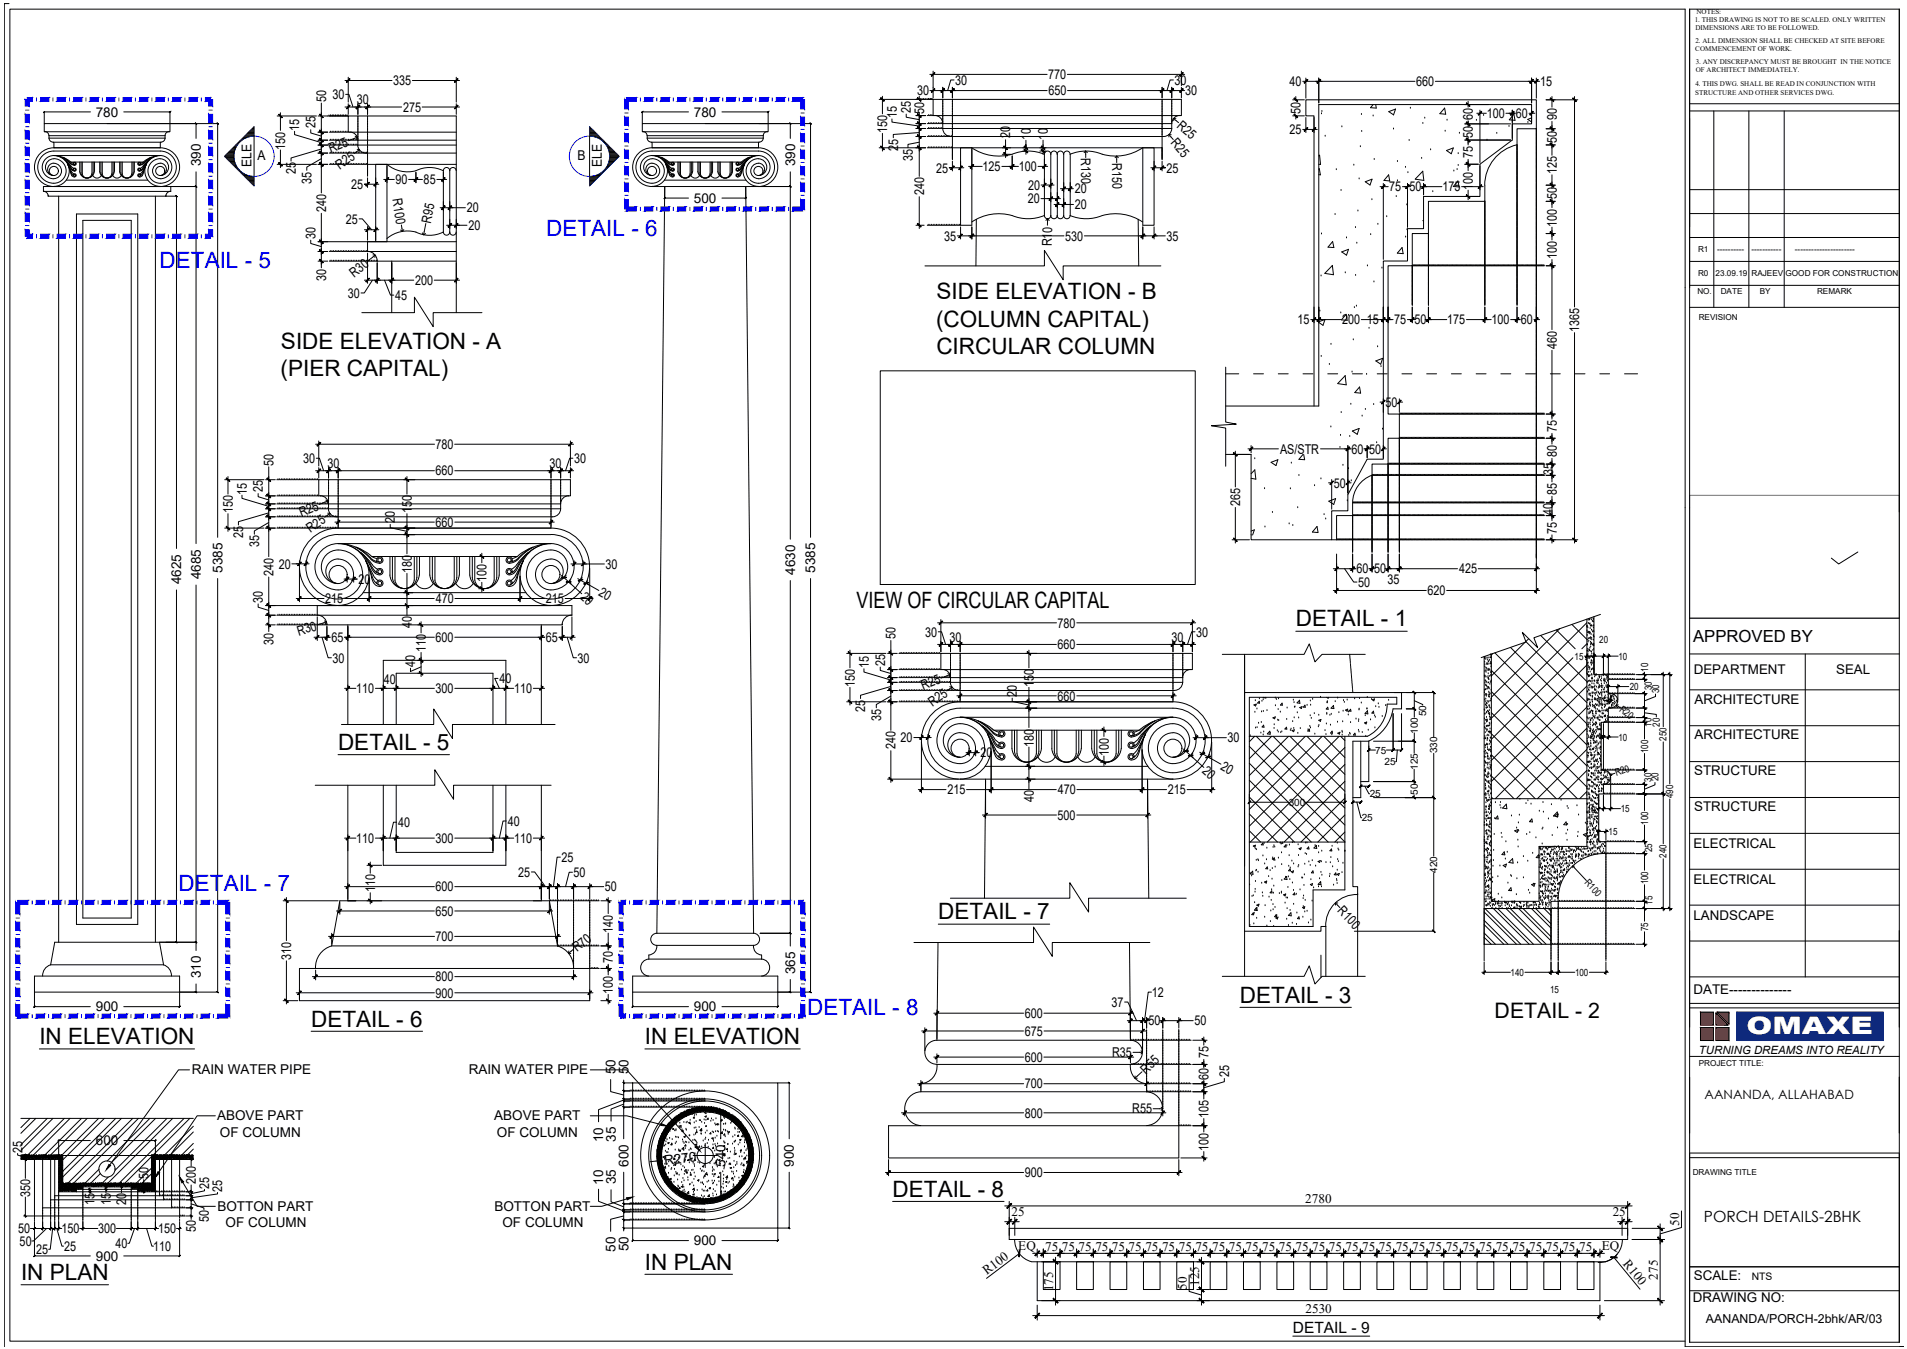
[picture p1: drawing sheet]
<svg xmlns="http://www.w3.org/2000/svg" width="594mm" height="420mm" viewBox="0 0 594 420" stroke-linecap="round" stroke-linejoin="round" font-family="sans-serif">
<defs><g id="words">
<text font-size="7.5" fill="#fff" x="544.1" y="322.1">OMAXE</text>
<g font-size="7" fill="#0000f0">
<text x="170.2" y="73.4">DETAIL - 6</text>
<text x="49.7" y="83.5">DETAIL - 5</text>
<text x="55.7" y="277.4">DETAIL - 7</text>
<text x="251.4" y="316.1">DETAIL - 8</text>
</g>
<g font-size="7">
<text x="291.7" y="93.3">SIDE ELEVATION - B</text>
<text x="291.6" y="101.7">(COLUMN CAPITAL)</text>
<text x="87.5" y="108.6">SIDE ELEVATION - A</text>
<text x="291.7" y="110.2">CIRCULAR COLUMN</text>
<text x="87.4" y="117.1">(PIER CAPITAL)</text>
<text x="266.8" y="189.4">VIEW OF CIRCULAR CAPITAL</text>
<text x="403.7" y="195.1">DETAIL - 1</text>
<text x="105.3" y="233.5">DETAIL - 5</text>
<text x="292.3" y="286.3">DETAIL - 7</text>
<text x="386.3" y="312.3">DETAIL - 3</text>
<text x="96.9" y="319.7">DETAIL - 6</text>
<text x="12.3" y="325.2">IN ELEVATION</text>
<text x="200.9" y="325.2">IN ELEVATION</text>
<text x="278.1" y="372.7">DETAIL - 8</text>
<text x="200.9" y="395.4">IN PLAN</text>
<text x="6.5" y="398.7">IN PLAN</text>
</g>
<text font-size="6.6" x="465.6" y="317">DETAIL - 2</text>
<text font-size="5.2" x="527.5" y="200.1">APPROVED BY</text>
<g font-size="4.8">
<text x="530.8" y="380.5">PORCH DETAILS-2BHK</text>
<text x="402.7" y="415.1">DETAIL - 9</text>
</g>
<g font-size="4.2">
<text x="122.5" y="26.5">335</text>
<text x="285.7" y="29.7">30</text>
<text x="297.5" y="26.4">30</text>
<text x="326.5" y="24.7">770</text>
<text x="326.6" y="29.7">650</text>
<text x="365.9" y="26.4">30</text>
<text x="369.2" y="29.7">30</text>
<text x="401.7" y="26.8">40</text>
<text x="441.2" y="26.8">660</text>
<text x="479.7" y="26.8">15</text>
<text x="101.6" y="31.7" transform="rotate(-90 101.6 31.7)">50</text>
<text x="103.6" y="30.9">30</text>
<text x="111.2" y="32.5">30</text>
<text x="125.5" y="34.8">275</text>
<text x="283.8" y="35.1" transform="rotate(-90 283.8 35.1)">25</text>
<text x="287.9" y="35.4" transform="rotate(-90 287.9 35.4)">50</text>
<text x="405.2" y="35.4" transform="rotate(-90 405.2 35.4)">50</text>
<text x="29.8" y="36.3">780</text>
<text x="93.2" y="40.8" transform="rotate(-90 93.2 40.8)">15</text>
<text x="98.3" y="40" transform="rotate(-90 98.3 40)">25</text>
<text x="216.2" y="36.3">780</text>
<text x="276.4" y="41.4" transform="rotate(-90 276.4 41.4)">150</text>
<text x="279.3" y="36.9" transform="rotate(-90 279.3 36.9)">15</text>
<text x="366.4" y="39.5" transform="rotate(40 366.4 39.5)">R25</text>
<text x="401.7" y="41.8">25</text>
<text x="458.8" y="37.4" transform="rotate(-90 458.8 37.4)">60</text>
<text x="463.2" y="36.8">100</text>
<text x="472.3" y="36.8">60</text>
<text x="485" y="37.4" transform="rotate(-90 485 37.4)">90</text>
<text x="88.8" y="46.6" transform="rotate(-90 88.8 46.6)">150</text>
<text x="103" y="47.6" transform="rotate(-22 103 47.6)">R25</text>
<text x="279.8" y="47" transform="rotate(-90 279.8 47)">25</text>
<text x="314.7" y="43.1" transform="rotate(-90 314.7 43.1)">20</text>
<text x="321.1" y="43.6" transform="rotate(-90 321.1 43.6)">10</text>
<text x="326.4" y="43.5" transform="rotate(-90 326.4 43.5)">10</text>
<text x="364.5" y="44.6" transform="rotate(49 364.5 44.6)">R25</text>
<text x="458.8" y="43" transform="rotate(-90 458.8 43)">50</text>
<text x="485" y="44.5" transform="rotate(-90 485 44.5)">50</text>
<text x="62.6" y="51.8" transform="rotate(-90 62.6 51.8)">390</text>
<text x="78.4" y="52" transform="rotate(-90 78.4 52)">ELE</text>
<text x="80.2" y="50">A</text>
<text x="105.9" y="52.8" transform="rotate(-36 105.9 52.8)">R25</text>
<text x="179.9" y="50">B</text>
<text x="187.4" y="52" transform="rotate(-90 187.4 52)">ELE</text>
<text x="247.7" y="51.8" transform="rotate(-90 247.7 51.8)">390</text>
<text x="284.3" y="50.1" transform="rotate(-90 284.3 50.1)">35</text>
<text x="291.6" y="53.7">25</text>
<text x="306.1" y="53.3">125</text>
<text x="317.4" y="53.3">100</text>
<text x="336.7" y="49.3" transform="rotate(89 336.7 49.3)">R130</text>
<text x="346.4" y="50.9" transform="rotate(89 346.4 50.9)">R150</text>
<text x="363.4" y="53.7">25</text>
<text x="458.8" y="49.3" transform="rotate(-90 458.8 49.3)">75</text>
<text x="92.1" y="54.3" transform="rotate(-90 92.1 54.3)">25</text>
<text x="97.1" y="57.2" transform="rotate(-90 97.1 57.2)">35</text>
<text x="109.4" y="58.9">25</text>
<text x="123.2" y="57.4">90</text>
<text x="132" y="57.4">85</text>
<text x="320.3" y="59.1">20</text>
<text x="432.8" y="59.6">75</text>
<text x="439.1" y="59.6">50</text>
<text x="449.4" y="59.6">175</text>
<text x="458.8" y="59.1" transform="rotate(-90 458.8 59.1)">100</text>
<text x="485" y="54.3" transform="rotate(-90 485 54.3)">125</text>
<text x="122.2" y="62" transform="rotate(81 122.2 62)">R100</text>
<text x="216.2" y="63.2">500</text>
<text x="287.9" y="60.9" transform="rotate(-90 287.9 60.9)">240</text>
<text x="320.2" y="63.3">20</text>
<text x="334.8" y="60.3">20</text>
<text x="334.8" y="65.2">20</text>
<text x="485" y="62" transform="rotate(-90 485 62)">50</text>
<text x="101.6" y="66" transform="rotate(-90 101.6 66)">240</text>
<text x="107.8" y="69.7">25</text>
<text x="134.2" y="69.7" transform="rotate(-78 134.2 69.7)">R95</text>
<text x="145.4" y="66.2">20</text>
<text x="145.9" y="71.6">20</text>
<text x="485" y="70.6" transform="rotate(-90 485 70.6)">100</text>
<text x="98.3" y="74.4" transform="rotate(-90 98.3 74.4)">30</text>
<text x="294.1" y="74.9">35</text>
<text x="327.7" y="76.7" transform="rotate(-89 327.7 76.7)">R10</text>
<text x="331.8" y="74.9">530</text>
<text x="363.4" y="74.9">35</text>
<text x="485" y="80.7" transform="rotate(-90 485 80.7)">100</text>
<text x="101.6" y="87.5" transform="rotate(-90 101.6 87.5)">30</text>
<text x="110.3" y="86.5" transform="rotate(-39 110.3 86.5)">R30</text>
<text x="129.3" y="88.7">200</text>
<text x="108.4" y="92.7">30</text>
<text x="123.1" y="93.4">45</text>
<text x="404.2" y="101">15</text>
<text x="418.1" y="101">200</text>
<text x="425.8" y="101">15</text>
<text x="434.3" y="101">75</text>
<text x="440.6" y="101">50</text>
<text x="450.8" y="101">175</text>
<text x="464.7" y="101">100</text>
<text x="473.7" y="101">60</text>
<text x="492" y="103.5" transform="rotate(-90 492 103.5)">1365</text>
<text x="485" y="108.6" transform="rotate(-90 485 108.6)">460</text>
<text x="431.6" y="126.7">50</text>
<text x="485" y="134.6" transform="rotate(-90 485 134.6)">75</text>
<text x="135.7" y="139.8">780</text>
<text x="398.8" y="141.3">AS/STR</text>
<text x="421" y="141.3">60</text>
<text x="426.5" y="141.3">50</text>
<text x="485" y="142.4" transform="rotate(-90 485 142.4)">80</text>
<text x="85.2" y="145" transform="rotate(-90 85.2 145)">50</text>
<text x="94.4" y="144.2">30</text>
<text x="102.1" y="145.8">30</text>
<text x="135.7" y="148.1">660</text>
<text x="171.2" y="145.8">30</text>
<text x="178.8" y="144.2">30</text>
<text x="483.9" y="147.9" transform="rotate(-90 483.9 147.9)">35</text>
<text x="76.9" y="154.1" transform="rotate(-90 76.9 154.1)">15</text>
<text x="81.9" y="153.3" transform="rotate(-90 81.9 153.3)">25</text>
<text x="415.5" y="151.9">50</text>
<text x="485" y="154.2" transform="rotate(-90 485 154.2)">85</text>
<text x="72.5" y="159.9" transform="rotate(-90 72.5 159.9)">150</text>
<text x="93.9" y="161" transform="rotate(-22 93.9 161)">R25</text>
<text x="128.3" y="159.9" transform="rotate(-90 128.3 159.9)">150</text>
<text x="386.3" y="157.6" transform="rotate(-90 386.3 157.6)">265</text>
<text x="483.8" y="160.3" transform="rotate(-90 483.8 160.3)">40</text>
<text x="75.8" y="167.6" transform="rotate(-90 75.8 167.6)">25</text>
<text x="96.7" y="166.1" transform="rotate(-36 96.7 166.1)">R25</text>
<text x="123" y="163" transform="rotate(-90 123 163)">20</text>
<text x="135.7" y="164.1">660</text>
<text x="485" y="166.3" transform="rotate(-90 485 166.3)">75</text>
<text x="80.7" y="170.5" transform="rotate(-90 80.7 170.5)">35</text>
<text x="69.3" y="178.4" transform="rotate(-90 69.3 178.4)">5385</text>
<text x="85.2" y="179.3" transform="rotate(-90 85.2 179.3)">240</text>
<text x="86.8" y="177.1">20</text>
<text x="128.3" y="178.4" transform="rotate(-90 128.3 178.4)">180</text>
<text x="188.6" y="177.1">30</text>
<text x="247.7" y="179" transform="rotate(-90 247.7 179)">4630</text>
<text x="254" y="178.4" transform="rotate(-90 254 178.4)">5385</text>
<text x="422.6" y="178.6">60</text>
<text x="428.1" y="178.6">50</text>
<text x="454.5" y="178.6">425</text>
<text x="56.5" y="181.9" transform="rotate(-90 56.5 181.9)">4625</text>
<text x="62.6" y="180.4" transform="rotate(-90 62.6 180.4)">4685</text>
<text x="111.7" y="181.8">20</text>
<text x="151.6" y="181.2" transform="rotate(-90 151.6 181.2)">100</text>
<text x="186.2" y="185.4" transform="rotate(29 186.2 185.4)">20</text>
<text x="423.1" y="182.8">50</text>
<text x="432.3" y="182">35</text>
<text x="444.7" y="185.4">620</text>
<text x="81.9" y="187.8" transform="rotate(-90 81.9 187.8)">30</text>
<text x="101.3" y="187.9">215</text>
<text x="135.7" y="187.9">470</text>
<text x="170.1" y="187.9">215</text>
<text x="180.5" y="186.3" transform="rotate(43 180.5 186.3)">20</text>
<text x="93.1" y="198" transform="rotate(-17 93.1 198)">R30</text>
<text x="128.3" y="195.7" transform="rotate(-90 128.3 195.7)">40</text>
<text x="329.5" y="195.5">780</text>
<text x="85.2" y="200.8" transform="rotate(-90 85.2 200.8)">30</text>
<text x="103.2" y="200">65</text>
<text x="132.7" y="203.1" transform="rotate(-90 132.7 203.1)">110</text>
<text x="135.7" y="200">600</text>
<text x="170" y="200">65</text>
<text x="279" y="199.1" transform="rotate(-90 279 199.1)">50</text>
<text x="288.2" y="198.3">30</text>
<text x="295.8" y="199.9">30</text>
<text x="329.5" y="202.2">660</text>
<text x="365" y="199.9">30</text>
<text x="372.6" y="198.3">30</text>
<text x="103.6" y="206.3">30</text>
<text x="129.4" y="207.7" transform="rotate(-90 129.4 207.7)">40</text>
<text x="179.9" y="206.3">30</text>
<text x="270.6" y="208.2" transform="rotate(-90 270.6 208.2)">15</text>
<text x="275.7" y="207.4" transform="rotate(-90 275.7 207.4)">25</text>
<text x="527.6" y="209.9">DEPARTMENT</text>
<text x="572" y="209.9">SEAL</text>
<text x="111" y="215.9">110</text>
<text x="119.6" y="213.1">40</text>
<text x="135.7" y="215.9">300</text>
<text x="155.6" y="212.8">40</text>
<text x="160.2" y="215.9">110</text>
<text x="266.3" y="214" transform="rotate(-90 266.3 214)">150</text>
<text x="287.6" y="215" transform="rotate(-22 287.6 215)">R25</text>
<text x="322" y="214" transform="rotate(-90 322 214)">150</text>
<text x="269.6" y="221.7" transform="rotate(-90 269.6 221.7)">25</text>
<text x="290.5" y="220.2" transform="rotate(-36 290.5 220.2)">R25</text>
<text x="316.8" y="217" transform="rotate(-90 316.8 217)">20</text>
<text x="329.5" y="218.2">660</text>
<text x="527.9" y="219.1">ARCHITECTURE</text>
<text x="274.5" y="224.6" transform="rotate(-90 274.5 224.6)">35</text>
<text x="279" y="233.4" transform="rotate(-90 279 233.4)">240</text>
<text x="280.6" y="231.2">20</text>
<text x="322" y="232.6" transform="rotate(-90 322 232.6)">180</text>
<text x="382.4" y="231.2">30</text>
<text x="527.9" y="230.3">ARCHITECTURE</text>
<text x="305.5" y="235.9">20</text>
<text x="345.4" y="235.3" transform="rotate(-90 345.4 235.3)">100</text>
<text x="380" y="239.5" transform="rotate(30 380 239.5)">20</text>
<text x="374.3" y="240.4" transform="rotate(42 374.3 240.4)">20</text>
<text x="527.8" y="241.4">STRUCTURE</text>
<text x="295.1" y="247.4">215</text>
<text x="322" y="249.8" transform="rotate(-90 322 249.8)">40</text>
<text x="329.5" y="247.4">470</text>
<text x="363.8" y="247.4">215</text>
<text x="124" y="257.6">40</text>
<text x="158.2" y="257.2">40</text>
<text x="329.5" y="255.3">500</text>
<text x="527.8" y="252.5">STRUCTURE</text>
<text x="111" y="262.5">110</text>
<text x="135.7" y="262.5">300</text>
<text x="160.2" y="262.5">110</text>
<text x="174.9" y="268.4">25</text>
<text x="527.6" y="264">ELECTRICAL</text>
<text x="161.4" y="273.1">25</text>
<text x="178.7" y="273.1">50</text>
<text x="527.6" y="275.2">ELECTRICAL</text>
<text x="116.8" y="277.9" transform="rotate(-90 116.8 277.9)">110</text>
<text x="135.7" y="277.6">600</text>
<text x="188.5" y="277.6">50</text>
<text x="135.7" y="285.2">650</text>
<text x="416.5" y="283.9" transform="rotate(47 416.5 283.9)">R100</text>
<text x="527.6" y="286.5">LANDSCAPE</text>
<text x="135.7" y="293.1">700</text>
<text x="191" y="290.5" transform="rotate(-90 191 290.5)">140</text>
<text x="90.7" y="298.9" transform="rotate(-90 90.7 298.9)">310</text>
<text x="179.8" y="296.6" transform="rotate(-39 179.8 296.6)">R70</text>
<text x="191" y="300" transform="rotate(-90 191 300)">70</text>
<text x="62.6" y="304.7" transform="rotate(-90 62.6 304.7)">310</text>
<text x="135.7" y="305.7">800</text>
<text x="247.7" y="303.4" transform="rotate(-90 247.7 303.4)">365</text>
<text x="135.7" y="310.7">900</text>
<text x="191" y="309.6" transform="rotate(-90 191 309.6)">100</text>
<text x="358.8" y="310.5">12</text>
<text x="527.6" y="309.6">DATE--------------</text>
<text x="29.9" y="315">900</text>
<text x="216.2" y="315">900</text>
<text x="319.2" y="317">600</text>
<text x="346.2" y="313.6">37</text>
<text x="319.2" y="322.6">675</text>
<text x="357.8" y="319.4">50</text>
<text x="372.1" y="319.4">50</text>
<text x="346.4" y="329.2">R35</text>
<text x="376.5" y="329.6" transform="rotate(-90 376.5 329.6)">75</text>
<text x="59.7" y="334.6">RAIN WATER PIPE</text>
<text x="146" y="334.6">RAIN WATER PIPE</text>
<text x="191.7" y="334.5" transform="rotate(-90 191.7 334.5)">50</text>
<text x="195.8" y="334.7" transform="rotate(-90 195.8 334.7)">50</text>
<text x="319.2" y="330.7">600</text>
<text x="356.9" y="334.7" transform="rotate(-43 356.9 334.7)">R55</text>
<text x="382.9" y="335.5" transform="rotate(-90 382.9 335.5)">25</text>
<text x="319.2" y="339">700</text>
<text x="376.5" y="336.4" transform="rotate(-90 376.5 336.4)">60</text>
<text x="352.7" y="346.8">R55</text>
<text x="67.6" y="349">ABOVE PART</text>
<text x="154" y="349">ABOVE PART</text>
<text x="319.2" y="348.1">800</text>
<text x="376.5" y="348.2" transform="rotate(-90 376.5 348.2)">105</text>
<text x="7" y="359.1" transform="rotate(-90 7 359.1)">25</text>
<text x="29.9" y="356.7">600</text>
<text x="68.5" y="354">OF COLUMN</text>
<text x="154.8" y="354">OF COLUMN</text>
<text x="187.9" y="355.7" transform="rotate(-90 187.9 355.7)">10</text>
<text x="191.8" y="355.6" transform="rotate(-90 191.8 355.6)">35</text>
<text x="376.5" y="358.5" transform="rotate(-90 376.5 358.5)">100</text>
<text x="195.8" y="363.4" transform="rotate(-90 195.8 363.4)">600</text>
<text x="207.1" y="362.8" transform="rotate(-7 207.1 362.8)">R270</text>
<text x="226" y="363.4" transform="rotate(-90 226 363.4)">540</text>
<text x="247.3" y="363.4" transform="rotate(-90 247.3 363.4)">900</text>
<text x="46.3" y="367.3" transform="rotate(-90 46.3 367.3)">50</text>
<text x="61" y="368.9" transform="rotate(-90 61 368.9)">200</text>
<text x="65.2" y="370.3" transform="rotate(-90 65.2 370.3)">25</text>
<text x="69.2" y="371.2" transform="rotate(-90 69.2 371.2)">25</text>
<text x="187.9" y="368.9" transform="rotate(-90 187.9 368.9)">10</text>
<text x="191.8" y="368.9" transform="rotate(-90 191.8 368.9)">35</text>
<text x="319.2" y="366.7">900</text>
<text x="9.4" y="372.7" transform="rotate(-90 9.4 372.7)">350</text>
<text x="29.4" y="375.4" transform="rotate(-90 29.4 375.4)">15</text>
<text x="34.5" y="375.4" transform="rotate(-90 34.5 375.4)">15</text>
<text x="39.3" y="375.3" transform="rotate(-90 39.3 375.3)">20</text>
<text x="67.7" y="377.2">BOTTON PART</text>
<text x="154" y="377.2">BOTTON PART</text>
<text x="61" y="383.6" transform="rotate(-90 61 383.6)">50</text>
<text x="65" y="380.5" transform="rotate(-90 65 380.5)">50</text>
<text x="70.3" y="382.2">OF COLUMN</text>
<text x="156.5" y="382.2">OF COLUMN</text>
<text x="5.6" y="384.1">50</text>
<text x="6.1" y="388">50</text>
<text x="19.2" y="384.1">150</text>
<text x="20" y="389.6">25</text>
<text x="30.6" y="384.1">300</text>
<text x="36" y="388.7">40</text>
<text x="47.7" y="389.6">110</text>
<text x="49.3" y="384.1">150</text>
<text x="191.7" y="389.9" transform="rotate(-90 191.7 389.9)">50</text>
<text x="195.8" y="389.7" transform="rotate(-90 195.8 389.7)">50</text>
<text x="216.2" y="387.9">900</text>
<text x="11.3" y="390.6">25</text>
<text x="29.9" y="392.7">900</text>
<text x="527.7" y="398.7">SCALE:</text>
<text x="527.3" y="405.6">DRAWING NO:</text>
</g>
<g font-size="4.1">
<text x="406.6" y="374.8">2780</text>
<text x="315.2" y="378.7">25</text>
<text x="502.4" y="378.7">25</text>
<text x="523.1" y="381.8" transform="rotate(-90 523.1 381.8)">50</text>
<text x="317.2" y="389.2">EQ</text>
<text x="325.6" y="389.7">75</text>
<text x="330.8" y="389.7">75</text>
<text x="336" y="389.7">75</text>
<text x="341.2" y="389.7">75</text>
<text x="346.4" y="389.7">75</text>
<text x="351.6" y="389.7">75</text>
<text x="356.8" y="389.7">75</text>
<text x="362" y="389.7">75</text>
<text x="367.2" y="389.7">75</text>
<text x="372.4" y="389.7">75</text>
<text x="377.6" y="389.7">75</text>
<text x="382.8" y="389.7">75</text>
<text x="388" y="389.7">75</text>
<text x="393.2" y="389.7">75</text>
<text x="398.4" y="389.7">75</text>
<text x="403.6" y="389.7">75</text>
<text x="408.8" y="389.7">75</text>
<text x="414" y="389.7">75</text>
<text x="419.2" y="389.7">75</text>
<text x="424.4" y="389.7">75</text>
<text x="429.6" y="389.7">75</text>
<text x="434.8" y="389.7">75</text>
<text x="440" y="389.7">75</text>
<text x="445.2" y="389.7">75</text>
<text x="450.4" y="389.7">75</text>
<text x="455.6" y="389.7">75</text>
<text x="460.8" y="389.7">75</text>
<text x="465.9" y="389.7">75</text>
<text x="471.2" y="389.7">75</text>
<text x="476.4" y="389.7">75</text>
<text x="481.6" y="389.7">75</text>
<text x="486.7" y="389.7">75</text>
<text x="491.9" y="389.7">75</text>
<text x="499" y="389.2">EQ</text>
<text x="505.5" y="393.8" transform="rotate(51 505.5 393.8)">R100</text>
<text x="307.4" y="397.2" transform="rotate(-37 307.4 397.2)">R100</text>
<text x="369.7" y="401.7" transform="rotate(-90 369.7 401.7)">50</text>
<text x="373.5" y="400.5" transform="rotate(-90 373.5 400.5)">125</text>
<text x="516.4" y="398.5" transform="rotate(-90 516.4 398.5)">275</text>
<text x="328.1" y="402.2" transform="rotate(-90 328.1 402.2)">175</text>
<text x="406.7" y="409">2530</text>
</g>
<text font-size="4" x="531" y="342.2">AANANDA, ALLAHABAD</text>
<text font-size="3.9" x="531.4" y="412.2">AANANDA/PORCH-2bhk/AR/03</text>
<text font-size="3.6" x="529.3" y="328.3">TURNING DREAMS INTO REALITY</text>
<text font-size="3.2" x="545.7" y="398.8">NTS</text>
<g font-size="3.1">
<text x="498.2" y="200.2">20</text>
<text x="490.5" y="205.5">15</text>
<text x="504.2" y="205.5">10</text>
<text x="513.4" y="209.3" transform="rotate(-90 513.4 209.3)">10</text>
<text x="507.7" y="214.9">20</text>
<text x="514.6" y="215" transform="rotate(-90 514.6 215)">30</text>
<text x="497.9" y="219.3">5</text>
<text x="504.3" y="221.5" transform="rotate(37 504.3 221.5)">R20</text>
<text x="444.3" y="223.1" transform="rotate(-90 444.3 223.1)">50</text>
<text x="514.5" y="226.4" transform="rotate(-90 514.5 226.4)">10</text>
<text x="517.1" y="226.3" transform="rotate(-90 517.1 226.3)">20</text>
<text x="441.7" y="228.5" transform="rotate(-90 441.7 228.5)">100</text>
<text x="495.5" y="230.3">5</text>
<text x="504.2" y="230.6">10</text>
<text x="519.2" y="230.7" transform="rotate(-90 519.2 230.7)">250</text>
<text x="428.4" y="234.7">75</text>
<text x="431.3" y="238.3">25</text>
<text x="441.6" y="239.8" transform="rotate(-90 441.6 239.8)">125</text>
<text x="447.7" y="234.7" transform="rotate(-90 447.7 234.7)">330</text>
<text x="513.4" y="234.6" transform="rotate(-90 513.4 234.6)">100</text>
<text x="503.6" y="241.8" transform="rotate(-19 503.6 241.8)">R20</text>
<text x="514.5" y="243.5" transform="rotate(-90 514.5 243.5)">30</text>
<text x="516.7" y="243.4" transform="rotate(-90 516.7 243.4)">20</text>
<text x="401.5" y="251">300</text>
<text x="426.7" y="248.3">25</text>
<text x="441.6" y="247.6" transform="rotate(-90 441.6 247.6)">50</text>
<text x="521.3" y="248.6" transform="rotate(-90 521.3 248.6)">490</text>
<text x="424.2" y="255.8">25</text>
<text x="494.3" y="253.1">10</text>
<text x="504.9" y="253">15</text>
<text x="513.4" y="256.9" transform="rotate(-90 513.4 256.9)">100</text>
<text x="501.1" y="260.1">15</text>
<text x="514.7" y="265.5" transform="rotate(-90 514.7 265.5)">25</text>
<text x="519.2" y="267.2" transform="rotate(-90 519.2 267.2)">240</text>
<text x="447.7" y="271.8" transform="rotate(-90 447.7 271.8)">420</text>
<text x="493.5" y="275.1" transform="rotate(47 493.5 275.1)">R100</text>
<text x="513.4" y="275.5" transform="rotate(-90 513.4 275.5)">100</text>
<text x="514.8" y="281.8" transform="rotate(-90 514.8 281.8)">15</text>
<text x="513.4" y="290" transform="rotate(-90 513.4 290)">75</text>
<text x="470.6" y="303.9">140</text>
<text x="490.7" y="303.9">100</text>
<text x="482.9" y="309.3">15</text>
</g>
<g font-size="2.6">
<text x="529" y="78.5">R1</text>
<text x="534.9" y="78.6">----------</text>
<text x="545.6" y="78.5">-----------</text>
<text x="559.2" y="78.5">----------------------</text>
<text x="529" y="85.9">R0</text>
<text x="534.4" y="86">23.09.19</text>
<text x="545.6" y="86">RAJEEV</text>
<text x="556.2" y="86">GOOD FOR CONSTRUCTION</text>
<text x="528.8" y="91.7">NO.</text>
<text x="536.1" y="91.7">DATE</text>
<text x="548.2" y="91.7">BY</text>
<text x="566.1" y="91.7">REMARK</text>
<text x="529.2" y="99.5">REVISION</text>
<text x="529.2" y="332">PROJECT TITLE:</text>
<text x="527.3" y="365.8">DRAWING TITLE</text>
</g>
<g font-size="2.2">
<text x="528.5" y="4.2">NOTES:</text>
<text x="528" y="6.9">1. THIS DRAWING IS NOT TO BE SCALED. ONLY WRITTEN</text>
<text x="528.2" y="9.4">DIMENSIONS ARE TO BE FOLLOWED.</text>
<text x="528.1" y="15.8">COMMENCEMENT OF WORK.</text>
<text x="528.2" y="13.3">2. ALL DIMENSION SHALL BE CHECKED AT SITE BEFORE</text>
<text x="528.3" y="20">3. ANY DISCREPANCY MUST BE BROUGHT IN THE NOTICE</text>
<text x="528.3" y="22.5">OF ARCHITECT IMMEDIATELY.</text>
<text x="528.1" y="29.4">STRUCTURE AND OTHER SERVICES DWG.</text>
<text x="528.2" y="26.9">4. THIS DWG. SHALL BE READ IN CONJUNCTION WITH</text>
</g>
</g></defs>
<!-- layer: 0 -->
<g fill="none" stroke="#000" stroke-width=".31">
<path d="M525 2.9v416.6h68.1M526.4 2.9h65.3v415.2h-65.3zM28.2 34.9h-14.4v3.6M33.3 38.5h34.5v128.9M38.6 34.9h14.3v3.6M61.1 38.5v4.6M214.5 34.9h-14.4v3.6M219.7 38.5h32.8v128.9M224.9 34.9h14.4v3.6M246.2 38.5v4.6M526.4 32.3h65.3M526.4 34.6h65.3"/>
<path d="M533.9 34.6v61.1M544.8 34.6v61.1M555.8 34.6v61.1M53 58.1h8.1M61.1 53.5v115.8M207.1 58.1v3.6h7.4M232.3 58.1v3.6h-7.4M236.3 58.1h9.9M246.2 53.5v114.5M526.4 59.1h65.3M51.7 61.1h3.3v109.7M526.4 74h65.3"/>
<path d="M526.4 66.5h65.3M526.4 88.9h65.3M526.4 81.4h65.3M526.4 95.7h65.3M274.2 115.5h98.1v66.5h-98.1zM381.8 116.4h4.1M390.5 116.4h3.1M398.2 116.4h3.1M405.9 116.4h3.1M413.6 116.4h3.1M421.3 116.4h3.1M429 116.4h3.1"/>
<path d="M436.7 116.4h3.1M444.4 116.4h3.1M452.1 116.4h3.1M459.9 116.4h3M467.6 116.4h3M475.3 116.4h3.1M483 116.4h3.1M490.7 116.4h3.1M498.4 116.4h3M506.1 116.4h4M55 183.7v109.8M61.1 182.2v113.9"/>
<path d="M67.8 180.2v128.8h-11.8v4.5h-17.4M246.2 180.8v113.9M252.5 180.2v128.8h-10.2v4.5h-17.4M403.7 196.6h34.7M526.4 192.5h65.3M380.8 203.8h25.5l1.6-3.3 1.7 5.6 2.2-2.3h13.5M387.7 215.7h48.9v5.1h-2.6a13.2 13.2 0 0 1-7.6 10M387.7 204.3v65.4M420.4 203.8l.1 .1M420.5 204.1v.2M420.5 204.4v.3M420.5 204.8l.1 .3"/>
<path d="M420.6 205.2v.3M420.6 205.6v.2M420.7 206v.2M420.7 206.3v.3M420.7 206.8v.2M420.7 207.2v.2M420.8 207.5v.3M420.8 207.9v.3M420.8 208.3l.1 .2M420.9 208.7v.2M420.9 209.1v.2M420.9 209.4v.3"/>
<path d="M420.9 209.8l.1 .3M421 210.2v.3M421 210.6v.2M421 211l.1 .2M421.1 211.3v.3M421.1 211.7v.3M421.2 212.1v.3M421.2 212.5v.3M421.2 212.9v.3M421.2 213.3v.2M421.3 213.7v.2M421.3 214.1v.2"/>
<path d="M421.3 214.4l.1 .3M421.4 214.8v.3M421.4 215.2v.2M421.4 215.6l.1 .1M503.6 219.6l.6 .5M504.1 219.5l-.5 .1v.5M526.4 203.7h65.3M526.4 214.9h65.3M562.4 203.7v100.6M105.3 235h34.7M421.5 230.9h4.9M423.9 230.9v17.5h-2.4"/>
<path d="M426.4 230.9v12.5h-2.5M526.4 237.2h65.3M526.4 226h65.3M501.9 240.8l-.3 .6 .5 .2M502.4 241.1l-.8 .3M526.4 259.6h65.3M526.4 248.4h65.3M422.9 278.7v25.4M490 269.7l.5 .6M490.5 269.8l-.5-.1v.6M526.4 270.7h65.3M49.7 293.5h11.4"/>
<path d="M236.8 290.7h9.4M292.3 287.8h34.7M387.7 290v14.1M411.5 297.5v6.9M413 288.6v15.5M416 281.2l.7 .8M416.8 281.2h-.8v.7M462.4 283h20.8v11.1h-20.8zM526.4 281.9h65.3M526.4 293.1h65.3M10.7 309v4.5h17.4M61.1 306.5v2.5"/>
<path d="M197.1 309v4.5h17.4M246.2 305.1v3.9M380.8 304.1h25.5l1.6-3.3 1.7 5.7 2.2-2.4h13.5M386.3 313.7h34.7M526.4 313.9h65.3M526.4 304.3h65.3M526.4 312.5h65.3M12.3 326.7h48.3M59 333.2h-3.4l-21.4 29.7M96.9 321.2h34.7M183.9 333.2h11.3l21.7 23.9M190.2 336.2v3.8l4.1 1.1"/>
<path d="M194.3 337.3h2.8M194.3 336.4v18.3M194.3 339.8h1.8M200.9 326.7h48.4M242.3 337.3h3.6v17.4M526.4 329h65.3M28.1 355.2h-9.8v5.9M38.6 355.2h9.8v5.9M67.1 347.5h-5.7l-11.9 17.6M183.9 347.5h11.3l10.7 2.7M194.3 343.9l-3.9 1.5v3.8M194.3 342.6l-7.8 3v3.8"/>
<path d="M194.3 344.8h1.8M194.3 342.9h1.8M194.3 342.3h1.8M215.9 359.9h7.6M219.7 346.3h4.8v8.4M219.7 356.1v7.6M526.4 359.1h65.3M56.9 368.2l4.5 7.5h5.7M186.5 370.4v3.8l7.8 3M190.4 370.6v3.7l3.9 1.6M194.3 378.7l-4.1 1v3.8M194.3 375h1.8"/>
<path d="M194.3 365.1v18.3M194.3 376.8h1.8M194.3 377.5h1.8M194.3 380h1.8M195.3 373.4l-7.9 2.3h-3.5M205.2 360.6l1 .8-.8 1.1M206.2 361.4l-3.7 .4M224.5 365.1v8.3h-4.8M245.9 365.1v17.4h-3.6v3.9h-17.4M278.1 374.2h34.7M526.4 360.6h65.3M10.7 383.1v8.1h17.4"/>
<path d="M56 383.1v8.1h-17.4M194.3 382.5h2.8v3.9h17.4M200.9 396.9h27.3M526.4 394.6h65.3M6.5 400.1h27.3M526.4 402h65.3"/>
<circle cx="33.3" cy="364.1" r="2.52"/>
</g>
<!-- layer: EL-Walls -->
<g fill="none" stroke="#000" stroke-width=".31">
<path d="M367.5 36a2.52 2.52 0 0 0-2.5 2.5 3.1 3.1 0 0 1-1.9 4h-1.1v3.5h-65.3v-3.5h-.5M367.6 36h.4v-5h-77.3v5a2.53 2.53 0 0 1 3 2.5 3.1 3.1 0 0 0 1.9 4h.6M13.5 59.6a1.5 1.5 0 0 1 1.5 1.5M13.5 58.1h39.7v1.5h-39.7zM14 41a1.25 1.25 0 0 1 1.2 1.2M14 41h-.2v-2.5h39.1v2.5h-.2M15.3 42.3a1.45 1.45 0 0 0 1.2 2M16.5 44.3h.3v1.7h33.1v-1.7h.3M16.8 46a6 6 0 0 0-6.1 6.1 6 6 0 0 0 6.1 6M16.8 47a5 5 0 0 0-4.9 6.1 5 5 0 0 0 7 3.3 3.7 3.7 0 0 0 1.2-5 3.7 3.7 0 0 0-5-1.4 2.6 2.6 0 0 0-.8 2.9 2.6 2.6 0 0 0 2.5 1.8 1.93 1.93 0 0 1-2-2 1.93 1.93 0 0 1 2-1.9M16.8 55.7a3.7 3.7 0 0 1-3.5-4.5 3.7 3.7 0 0 1 5.1-2.5 4.8 4.8 0 0 1 3.1 5.4 4.8 4.8 0 0 1-4.7 4M16.8 50.9a2.39 2.39 0 0 1 2.4 2.3 2.39 2.39 0 0 1-2.4 2.4"/>
<path d="M16.8 46h33.1a6 6 0 0 1 6.1 6.1 6 6 0 0 1-6.1 6M16.8 47h33.1a5 5 0 0 1 4.9 6.1 5 5 0 0 1-7 3.3 3.7 3.7 0 0 1-1.2-5 3.7 3.7 0 0 1 4.9-1.4 2.6 2.6 0 0 1 .9 2.9 2.6 2.6 0 0 1-2.5 1.8 1.93 1.93 0 0 0 1.9-2 1.93 1.93 0 0 0-1.9-1.9M49.9 55.7a3.7 3.7 0 0 0 3.5-4.5 3.7 3.7 0 0 0-5.2-2.5 4.8 4.8 0 0 0-3 5.4 4.8 4.8 0 0 0 4.7 4M49.9 50.9a2.39 2.39 0 0 0-2.4 2.3 2.39 2.39 0 0 0 2.4 2.4M51.4 42.3a1.45 1.45 0 0 1-1.2 2M52.7 41a1.25 1.25 0 0 0-1.3 1.2M53.2 59.6a1.5 1.5 0 0 0-1.5 1.5M109 41.1a2.52 2.52 0 0 1 2.5 2.5M109 41.2h-.5v-5.1h33.6v61.3M111.4 45.2a2.52 2.52 0 0 0 2.6 2.5M111.5 43.7v1.5M114 47.7h.5v3.5h27.6"/>
<path d="M117 51.2h3.6v24.1h-3.6zM120.5 51.2a10 10 0 0 0 9.1 2M129.6 53.2a9.5 9.5 0 0 1 8.5 0M138.1 53.2v19.1M138.1 53.2a.99 .99 0 0 1 1-1 .99 .99 0 0 1 1 1M140.1 53.2a.99 .99 0 0 1 1-1 .99 .99 0 0 1 1 1M140.1 53.2v19.1M200.3 41a1.25 1.25 0 0 1 1.3 1.2M200.3 41h-.2v-2.5h39.2v2.5h-.3M201.6 42.3a1.45 1.45 0 0 0 1.3 2M202.9 44.3h.2v1.7h33.2v-1.7h.2M203.1 58.1a6 6 0 0 1-6-6 6 6 0 0 1 6-6.1h33.2a6 6 0 0 1 6 6.1 6 6 0 0 1-6 6"/>
<path d="M203.1 50.8a1.93 1.93 0 0 0-1.9 1.9 1.93 1.93 0 0 0 1.9 2 2.67 2.67 0 0 1-2.5-3.5 2.67 2.67 0 0 1 4-1.5 3.9 3.9 0 0 1 1.8 5.6 3.9 3.9 0 0 1-5.8 1.1 5 5 0 0 1-2.3-5.6 5 5 0 0 1 4.8-3.8h33.2a5 5 0 0 1 4.9 6.1 5 5 0 0 1-7.1 3.3 3.7 3.7 0 0 1-1.2-5 3.7 3.7 0 0 1 5-1.4 2.6 2.6 0 0 1 .8 2.9 2.6 2.6 0 0 1-2.4 1.8 1.93 1.93 0 0 0 1.9-2 1.93 1.93 0 0 0-1.9-1.9M203.1 55.7a3.7 3.7 0 0 1-3.5-4.5 3.7 3.7 0 0 1 5.2-2.5 4.8 4.8 0 0 1 3.1 5.4 4.8 4.8 0 0 1-4.8 4M203.1 50.9a2.39 2.39 0 0 1 2.4 2.3 2.39 2.39 0 0 1-2.4 2.4M207.1 58.1l-2.5 232.6M232.3 58.1l2.5 232.6M236.3 55.7a3.7 3.7 0 0 0 3.5-4.5 3.7 3.7 0 0 0-5.2-2.5 4.8 4.8 0 0 0-3.1 5.4 4.8 4.8 0 0 0 4.8 4M236.3 50.9a2.39 2.39 0 0 0-2.4 2.3 2.39 2.39 0 0 0 2.4 2.4M237.8 42.3a1.45 1.45 0 0 1-1.3 2M239 41a1.25 1.25 0 0 0-1.2 1.2M299.2 46h3.6v24.2h-3.6zM302.7 46a15.4 15.4 0 0 0 14.5 1.4 13.1 13.1 0 0 1 8.1 .7M327.3 48a.99 .99 0 0 1 1-1 .99 .99 0 0 1 1 1"/>
<path d="M327.3 48.1v19.1M327.3 48a.99 .99 0 0 0-.9-1 .99 .99 0 0 0-1 1v19.2a.99 .99 0 0 0 1 .9 .99 .99 0 0 0 .9-1M329.3 48a.99 .99 0 0 1 1-1 .99 .99 0 0 1 1 1M329.4 48.1v19.1M333.4 48.1v19.1M356 46a15.4 15.4 0 0 1-14.6 1.4 13.1 13.1 0 0 0-8 .6 .99 .99 0 0 0-1-1 .99 .99 0 0 0-1 1v19.2a.99 .99 0 0 0 1 .9 .99 .99 0 0 0 1-1 13.1 13.1 0 0 0 10 0 15.1 15.1 0 0 1 12.6 2M356 46h3.5v24.2h-3.5zM15 61.1h.1M15 61.1h36.7M18.3 61.1v232.4M23.8 66.6h19.1v221.3h-19.1zM25.8 68.6h15.1v217.3h-15.1z"/>
<path d="M48.4 61.1v232.4M51.7 61.1h.1M114.5 78.3a3 3 0 0 1 3 3M129.6 72.3a9.5 9.5 0 0 0 8.5 0M129.6 72.3a10 10 0 0 0-9.1 2M138.1 72.3a.99 .99 0 0 0 1 1 .99 .99 0 0 0 1-1M140.1 72.3a.99 .99 0 0 0 1 1 .99 .99 0 0 0 1-1M142.1 75.3h-27.6v3h27.6M304.2 68.3l-.2 14.5M325.3 67.1a13.1 13.1 0 0 1-10 0 15 15 0 0 0-12.6 2M327.3 67.1a.99 .99 0 0 0 1 1 .99 .99 0 0 0 1-1M329.3 67.1a.99 .99 0 0 0 1 1 .99 .99 0 0 0 1-1"/>
<path d="M354.6 68.3l.1 14.5M117.5 81.3h.1M117.5 81.3h24.6M122 81.3v16.1M99.8 154.4a2.52 2.52 0 0 1 2.5 2.5v1.6M99.8 154.4h-.5v-5h78.4v5a2.54 2.54 0 0 0-3 2.5v1.6M102.3 158.4a2.6 2.6 0 0 0 3.1 2.6v3.5h66.2v-3.5a2.58 2.58 0 0 0 3.1-2.6M105.3 164.5a12 12 0 0 0-11.9 13.7 12 12 0 0 0 15.4 9.7 9.5 9.5 0 0 0 5.6-12.2 9.5 9.5 0 0 0-12.1-5.7 7.2 7.2 0 0 0-3.8 8.9 7.2 7.2 0 0 0 8.5 4.5 4.8 4.8 0 0 0 3.1-5.3 4.8 4.8 0 0 0-4.8-4M105.3 166.5a10 10 0 0 0-9.9 11.6 10 10 0 0 0 13.2 7.8 7.5 7.5 0 0 0 3.9-9.7 7.5 7.5 0 0 0-9.6-4.3 5.2 5.2 0 0 0-2.6 5.9 5.2 5.2 0 0 0 5 4 3.8 3.8 0 0 1-3.8-3.9 3.8 3.8 0 0 1 3.8-3.8M105.4 164.5h66.2a12 12 0 0 1 11.9 13.7 12 12 0 0 1-15.4 9.7 9.5 9.5 0 0 1-5.6-12.2 9.5 9.5 0 0 1 12.2-5.7 7.2 7.2 0 0 1 3.8 8.9 7.2 7.2 0 0 1-8.6 4.5 4.8 4.8 0 0 1-3-5.3 4.8 4.8 0 0 1 4.7-4M105.4 166.5h66.2M171.6 166.5a10 10 0 0 1 10 11.6 10 10 0 0 1-13.2 7.8 7.5 7.5 0 0 1-3.9-9.7 7.5 7.5 0 0 1 9.5-4.3 5.2 5.2 0 0 1 2.7 5.9 5.2 5.2 0 0 1-5.1 4 3.8 3.8 0 0 0 3.9-3.9 3.8 3.8 0 0 0-3.9-3.8"/>
<path d="M98.8 191.6a3 3 0 0 1 3 3M98.8 188.6h79.4v3h-79.4zM101.8 194.6h.1M101.8 194.6h73.4M108.4 194.6v31.1M168.6 194.6v31.1M175.2 194.6h.1M178.1 191.6a3 3 0 0 0-3 3M293.6 208.5a2.52 2.52 0 0 1 2.5 2.5v1.5M293.6 208.5h-.5v-5h78.4v5h-.5M296.1 212.5a2.66 2.66 0 0 0 3 2.6v3.5h66.3v-3.5a2.65 2.65 0 0 0 3-2.6M299.1 218.6a12 12 0 0 0-11.9 13.7 12 12 0 0 0 15.4 9.7 9.5 9.5 0 0 0 5.6-12.2 9.5 9.5 0 0 0-12.2-5.7 7.2 7.2 0 0 0-3.7 8.9 7.2 7.2 0 0 0 8.5 4.5 4.8 4.8 0 0 0 3-5.3 4.8 4.8 0 0 0-4.7-4"/>
<path d="M299.1 218.6h66.3a12 12 0 0 1 11.9 13.7 12 12 0 0 1-15.4 9.7 9.5 9.5 0 0 1-5.6-12.2 9.5 9.5 0 0 1 12.1-5.7 7.2 7.2 0 0 1 3.8 8.9 7.2 7.2 0 0 1-8.5 4.5 4.8 4.8 0 0 1-3-5.3 4.8 4.8 0 0 1 4.7-4M368.5 211v1.5M370.9 208.5a2.52 2.52 0 0 0-2.5 2.5M119.4 225.7v-20h38.2v20M123.4 225.7v-16h30.2v16M299.1 220.6a10 10 0 0 0-9.9 11.6 10 10 0 0 0 13.1 7.8 7.5 7.5 0 0 0 3.9-9.7 7.5 7.5 0 0 0-9.5-4.3 5.2 5.2 0 0 0-2.7 5.9 5.2 5.2 0 0 0 5.1 4 3.8 3.8 0 0 1-3.8-3.9 3.8 3.8 0 0 1 3.8-3.8M299.1 220.6h66.3a10 10 0 0 1 9.9 11.6 10 10 0 0 1-13.1 7.8 7.5 7.5 0 0 1-3.9-9.7 7.5 7.5 0 0 1 9.5-4.3 5.2 5.2 0 0 1 2.7 5.9 5.2 5.2 0 0 1-5.1 4 3.8 3.8 0 0 0 3.8-3.9 3.8 3.8 0 0 0-3.8-3.8M108.4 244.6v36M119.4 244.6v24.9h38.2v-24.9M123.4 244.6v20.9h30.2v-20.9M168.6 244.6v36M307 242.7l-.3 37.1"/>
<path d="M357.5 242.7l.4 37.1M103.3 294.6a6.9 6.9 0 0 0-5 7M105.9 280.6h65.2l2.6 14h-70.4zM173.7 294.6a6.9 6.9 0 0 1 5 7M202.1 298.7a2.65 2.65 0 0 0-2.5 2.7 2.65 2.65 0 0 0 2.5 2.6M202.1 298.7h35.2M202.1 297.5v1.2M204.6 290.7a1.88 1.88 0 0 0-1.9 1.9 1.88 1.88 0 0 0 1.9 1.8M204.6 294.4a2.69 2.69 0 0 1-2.5 3M204.6 294.4h30.2M204.6 290.7h30.2M234.7 294.4a2.69 2.69 0 0 0 2.6 3"/>
<path d="M234.7 290.7a1.88 1.88 0 0 1 1.9 1.9 1.88 1.88 0 0 1-1.9 1.8M237.2 298.7a2.65 2.65 0 0 1 2.6 2.7 2.65 2.65 0 0 1-2.6 2.6M237.3 297.5v1.2M292.2 293.6l-.3 30.4h60.3l-.3-30.4M10.7 304h45.3v5h-45.3zM15.8 300.5h35.2M15.8 300.5l1.2-7h32.7l1.3 7M15.8 300.5a3.4 3.4 0 0 0-2.5 3.5M50.9 300.5a3.4 3.4 0 0 1 2.5 3.5M93.3 301.6h90.4v10.1h-90.4zM197.1 304h45.2v5h-45.2zM286.9 337.5v2.5h70.3"/>
<path d="M291.9 324a3.7 3.7 0 0 0-3.8 3.7 3.7 3.7 0 0 0 3.8 3.8M291.9 331.5h60.3M291.9 331.5a5.4 5.4 0 0 1-5.1 6M352.1 324a3.7 3.7 0 0 1 3.8 3.7 3.7 3.7 0 0 1-3.8 3.8M352.2 331.5a5.4 5.4 0 0 0 5 6v2.5M276.8 350.6h90.4v10.1h-90.4zM286.9 340a5.3 5.3 0 0 0-5.1 5.3 5.3 5.3 0 0 0 5.1 5.3M357.2 340a5.3 5.3 0 0 1 5 5.3 5.3 5.3 0 0 1-5 5.3"/>
<circle cx="16.8" cy="53.2" r="1.42"/>
<circle cx="49.9" cy="53.2" r="1.42"/>
<circle cx="203.1" cy="53.2" r="1.42"/>
<circle cx="236.3" cy="53.2" r="1.42"/>
<circle cx="105.3" cy="178.9" r="2.82"/>
<circle cx="171.6" cy="178.9" r="2.82"/>
<circle cx="299.1" cy="233" r="2.82"/>
<circle cx="365.4" cy="233" r="2.82"/>
</g>
<!-- layer: 0 -->
<g fill="#000" stroke="#000" stroke-width=".31">
<path d="M13.6 35l.4-.3zM206 349.9l1.8 .8-1.9-.2zM216.6 357.3l.5-.4 1 1.6zM33.9 362.7l.5 .3-1.3 1.4zM49.2 364.9l.5 .4-1.3 1.4zM56 366.6l1.2 1.5-.5 .3zM195.2 373.1l1.9-.3-1.7 .9z"/>
<path d="M52.7 35l.4-.3zM53.1 34.7l-.3 .4z"/>
<path d="M60.9 38.3l.4 .4zM60.9 38.3l.4 .4z"/>
<path d="M67.6 38.3l.4 .4zM67.6 38.3l.4 .4z"/>
<path d="M200.3 34.7l-.4 .4zM199.9 35l.4-.3z"/>
<path d="M239.1 35l.4-.3zM239.5 34.7l-.4 .4z"/>
<path d="M246 38.3l.4 .4zM246 38.3l.4 .4z"/>
<path d="M252.3 38.3l.4 .4zM252.3 38.3l.4 .4z"/>
<path d="M403.3 30.5l-.2 .1 1.1 .9zM403.1 30.6l1 1z"/>
<path d="M403.1 35.7l1.1 .8zM403.1 35.7l.2-.2 .9 1z"/>
<path d="M407.3 24.8l-.9 1.1zM407.3 24.8l-1 1z"/>
<path d="M407.3 39.8l-.9 1.1zM406.3 40.7l1-.9-.9 1.1z"/>
<path d="M411.3 24.8l-1 1zM411.3 24.8l-.9 1.1z"/>
<path d="M411.3 24.8l-.9 1.1zM411.3 24.8l-1 1z"/>
<path d="M456.9 38l1 1zM456.8 38.2l1 1z"/>
<path d="M456.9 38l1 1zM456.8 38.2l1 1z"/>
<path d="M456.8 32.1l1.1 .9zM456.9 32l1 1z"/>
<path d="M461.5 34.7l-.9 1.1zM461.5 34.7l-1 1z"/>
<path d="M470.5 35.7l1-1zM471.5 34.7l.2 .2-1.1 .9z"/>
<path d="M471.5 34.7l-.9 1.1 1.1-.9zM471.5 34.7l-1 1z"/>
<path d="M477.5 24.8l-.8 1.1zM477.5 24.8l-.8 1.1z"/>
<path d="M477.5 34.7l-.8 1.1zM477.5 34.7l.2 .2-1 .9z"/>
<path d="M477.5 24.8l-.8 1.1zM477.5 24.8l-.8 1.1z"/>
<path d="M478.1 25.8l1-1zM479.1 24.8l-.9 1.1z"/>
<path d="M483 39.6l1 1zM482.9 39.6l1.1 1z"/>
<path d="M483 39.6l1 1zM482.9 39.6l1.1 1z"/>
<path d="M482.9 30.6l1 1zM483 30.5l1 1z"/>
<path d="M490 30.6l.9 1 .2-.1zM490 30.5l1.1 1z"/>
<path d="M60.9 57.9l.4 .4zM60.9 57.9l.4 .4z"/>
<path d="M60.9 57.9l.4 .4zM60.9 57.9l.4 .4z"/>
<path d="M246 57.9l.4 .4zM246 57.9l.4 .4z"/>
<path d="M246 57.9l.4 .4zM246 57.9l.4 .4z"/>
<path d="M408.8 40.7l1-.9zM409.8 39.8l-.9 1.1z"/>
<path d="M431.4 57.6l-.9 1.1 1-1zM431.4 57.6l-.9 1.1z"/>
<path d="M438.9 57.6l-.9 1.1zM438.9 57.6l.1 .1-1 1z"/>
<path d="M438.9 57.6l-.9 1.1zM438.9 57.6l.1 .1-1 1z"/>
<path d="M443.9 57.6l-.9 1.1zM442.9 58.6l1-1z"/>
<path d="M443.9 57.6l-.9 1.1zM442.9 58.6l1-1z"/>
<path d="M456.9 50.6l1 1zM456.8 50.7l1.1 .9z"/>
<path d="M456.8 50.7l1.1 .9zM456.8 50.7l1.1 .9z"/>
<path d="M456.8 43.2l1.1 .9zM456.8 43.2l1.1 .9z"/>
<path d="M456.8 43.2l1.1 .9zM456.8 43.2l1.1 .9z"/>
<path d="M460.5 58.6l1-1zM461.5 57.6l-.9 1.1z"/>
<path d="M483 57.1l1 1zM482.9 57.2l1.1 .9z"/>
<path d="M483 57.1l1 1zM482.9 57.2l1.1 .9z"/>
<path d="M482.9 44.7l1 1zM482.9 44.7l1.1 .9z"/>
<path d="M482.9 44.7l1 1zM482.9 44.7l1.1 .9z"/>
<path d="M54.8 60.9l.4 .4zM54.8 60.9l.4 .4z"/>
<path d="M207.2 61.5l-.3 .4zM207.2 61.5l-.3 .4z"/>
<path d="M232.1 61.9l.4-.4zM232.5 61.5l-.4 .4z"/>
<path d="M456.9 60.6l1 1.1zM456.8 60.8l1.1 .9z"/>
<path d="M483 72.2l1 1zM482.9 72.3l1.1 .9z"/>
<path d="M482.9 62.2l1 1.1zM482.9 62.2l1.1 .9z"/>
<path d="M482.9 62.2l1 1.1zM482.9 62.2l1.1 .9z"/>
<path d="M482.9 72.3l1.1 .9zM482.9 72.3l1.1 .9z"/>
<path d="M409.8 99l-.9 1.1zM409.8 99l-.9 1.1z"/>
<path d="M410.3 100l.1 .1 .9-1.1zM411.3 99l-.9 1.1z"/>
<path d="M411.3 99l-.9 1.1zM410.3 100l1-1-.9 1.1z"/>
<path d="M430.4 100l1-1zM431.4 99l-.9 1.1z"/>
<path d="M431.4 99l-.9 1.1zM431.4 99l-.9 1.1z"/>
<path d="M431.9 100l.1 .1 .9-1.1zM432.9 99l-.9 1.1z"/>
<path d="M432.9 99l-.9 1.1zM431.9 100l1-1-.9 1.1z"/>
<path d="M439.4 100l.1 .1 .9-1.1zM440.4 99l-.9 1.1z"/>
<path d="M439.4 100l.1 .1 .9-1.1zM440.4 99l-.9 1.1z"/>
<path d="M445.4 99l-.9 1.1zM445.4 99l-.9 1.1z"/>
<path d="M445.4 99l-.9 1.1zM445.4 99l-.9 1.1z"/>
<path d="M462 100l1-1zM463 99l-.9 1.1z"/>
<path d="M463 99l-.9 1.1zM462 100l1-1z"/>
<path d="M472 100l1.1-1zM473.1 99l-1 1.1z"/>
<path d="M473.1 99l-1 1.1zM472 100l1.1-1z"/>
<path d="M478.1 100l.1 .1 .9-1.1zM479.1 99l-.9 1.1z"/>
<path d="M483 82.2l1 1zM482.9 82.4l1.1 .8z"/>
<path d="M482.9 82.4l1.1 .8zM483 82.2l1 1z"/>
<path d="M390.2 139.2l-.9 1.1zM389.2 140.2l1-1-.9 1.1z"/>
<path d="M420.3 139.2l-.9 1.1zM420.3 139.2l-.9 1.1z"/>
<path d="M431.4 124.6l-.9 1.2zM431.4 124.6l.1 .2-1 1z"/>
<path d="M431.4 139.2l-.9 1.1zM431.4 139.2l-.9 1.1z"/>
<path d="M436.4 124.6l-.9 1.2zM435.4 125.7l1-1.1-.9 1.2z"/>
<path d="M483 128.4l1 1zM482.9 128.5l1.1 .9z"/>
<path d="M483 135.9l1 1.1zM482.9 136.1l1.1 .9z"/>
<path d="M482.9 128.5l1.1 .9zM483 128.4l1 1z"/>
<path d="M482.9 136.1l1.1 .9zM483 135.9l1 1.1z"/>
<path d="M384.3 141.1l1 1zM384.3 141.1l1.1 .9z"/>
<path d="M414.3 150.8l.1 .1 .9-1.1zM415.3 149.8l-.9 1.1z"/>
<path d="M419.3 140.2l1-1zM420.3 139.2l-.9 1.1z"/>
<path d="M420.3 149.8l-.9 1.1zM420.3 149.8l-.9 1.1z"/>
<path d="M425.4 140.2l.1 .1 .9-1.1zM426.4 139.2l-.9 1.1z"/>
<path d="M425.4 140.2l.1 .1 .9-1.1zM426.4 139.2l-.9 1.1z"/>
<path d="M483 144l1 1zM482.9 144.1l1.1 .9z"/>
<path d="M483 147.5l1 1zM482.9 147.6l1.1 .9z"/>
<path d="M483 156l1 1zM482.9 156.1l1 1.1z"/>
<path d="M482.9 144.1l1.1 .9zM482.9 144.1l1.1 .9z"/>
<path d="M482.9 147.6l1.1 .9zM482.9 147.6l1.1 .9z"/>
<path d="M482.9 156.1l1 1.1zM483 156l1 1z"/>
<path d="M384.4 167.6l1 1zM384.3 167.7l1.1 .9z"/>
<path d="M416.8 176.6l-.9 1.1 1-1zM416.8 176.6l-.9 1.1z"/>
<path d="M420.8 177.6l1-1zM421.8 176.6l.2 .1-1.1 1z"/>
<path d="M421.8 176.6l-.9 1.1 1.1-1zM421.8 176.6l-1 1z"/>
<path d="M427.8 176.6l-.8 1.1zM427.8 176.6l.2 .1-1 1z"/>
<path d="M427.8 176.6l-.8 1.1zM427.8 176.6l.2 .1-1 1z"/>
<path d="M432.9 176.6l-.9 1.1zM432.9 176.6l-1 1z"/>
<path d="M432.9 176.6l-.9 1.1zM432.9 176.6l-1 1z"/>
<path d="M435.4 177.6l1-1zM436.4 176.6l-.9 1.1z"/>
<path d="M436.4 176.6l-.9 1.1zM436.4 176.6l-1 1z"/>
<path d="M478.1 177.6l1-1zM479.1 176.6l.1 .1-1 1z"/>
<path d="M483 160l1 1.1zM482.9 160.2l1 1z"/>
<path d="M483 167.6l1 1zM482.9 167.7l1.1 .9z"/>
<path d="M482.9 160.2l1 1zM483 160l1 1.1z"/>
<path d="M490 167.6l1.1 1zM490 167.7l1.1 .9z"/>
<path d="M416.8 183.4l-.9 1.1zM416.8 183.4l-.9 1.1z"/>
<path d="M478.1 184.3l.1 .2 .9-1.1zM479.1 183.4l-.9 1.1z"/>
<path d="M440.2 215.4l.8 .6zM440.2 215.4l.8 .6z"/>
<path d="M446.3 215.4l.8 .6zM446.3 215.4l.8 .6z"/>
<path d="M494.7 203.9l-.7 .9zM494.7 203.9l-.7 .9z"/>
<path d="M496.9 203.9l-.7 .9zM496.9 203.9l-.7 .9z"/>
<path d="M496.9 203.9l-.7 .9zM496.9 203.9l-.7 .9z"/>
<path d="M499.9 203.9l-.7 .9zM499.9 203.9l-.7 .9z"/>
<path d="M499.9 203.9l-.7 .9zM499.9 203.9l-.7 .9z"/>
<path d="M501.3 217.7l-.6 .9zM501.3 217.7l-.6 .9z"/>
<path d="M501.3 203.9l-.6 .9zM501.3 203.9l-.6 .9z"/>
<path d="M501.3 213.5l-.6 .8zM501.3 213.5l-.6 .8z"/>
<path d="M502.1 217.7l-.7 .9zM502.1 217.7l-.7 .9z"/>
<path d="M503.6 214.2l.7-.7zM504.3 213.5l-.6 .8z"/>
<path d="M512 211.2l.7 .7zM511.9 211.3l.8 .6z"/>
<path d="M511.9 215.7l.8 .7zM511.9 215.7l.8 .7z"/>
<path d="M511.9 209.8l.8 .7zM511.9 209.8l.8 .7z"/>
<path d="M511.9 211.3l.8 .6zM511.9 211.3l.8 .6z"/>
<path d="M511.9 215.7l.8 .7zM511.9 215.7l.8 .7z"/>
<path d="M517.7 209.8l.8 .7zM517.8 209.7l.7 .8z"/>
<path d="M519.8 209.8l.8 .7zM519.8 209.8l.8 .7z"/>
<path d="M426.7 233.2l-.6 .8zM426.7 233.2l-.6 .8z"/>
<path d="M433.6 233.9l.7-.7zM434.3 233.2l-.7 .8z"/>
<path d="M434.3 233.2l-.7 .8zM434.3 233.2l-.7 .8z"/>
<path d="M436.2 233.9l.8-.7zM437 233.2l-.7 .8z"/>
<path d="M440.3 220.4l.7 .7zM440.2 220.4l.8 .7z"/>
<path d="M440.3 230.4l.7 .8zM440.2 230.5l.8 .7z"/>
<path d="M440.2 230.5l.8 .7zM440.2 230.5l.8 .7z"/>
<path d="M440.2 220.4l.8 .7zM440.2 220.4l.8 .7z"/>
<path d="M499.9 229.1l-.7 .9zM499.9 229.1l-.7 .9z"/>
<path d="M499.1 229.1l-.6 .9zM499.1 229.1l-.6 .9z"/>
<path d="M499.9 229.1l-.7 .9zM499.9 229.1l-.7 .9z"/>
<path d="M501.3 229.1l-.6 .9zM501.3 229.1l-.6 .9z"/>
<path d="M512 220.1l.7 .8zM511.9 220.2l.8 .7z"/>
<path d="M512 223.1l.7 .7zM511.9 223.2l.8 .6z"/>
<path d="M512 224.6l.7 .7zM511.9 224.6l.8 .7z"/>
<path d="M511.9 239.5l.8 .7zM511.9 239.5l.8 .7z"/>
<path d="M511.9 220.2l.8 .7zM511.9 220.2l.8 .7z"/>
<path d="M511.9 223.2l.8 .6zM512 223.1l.7 .7z"/>
<path d="M511.9 224.6l.8 .7zM511.9 224.6l.8 .7z"/>
<path d="M389.5 249.5l-.6 .8zM389.5 249.5l-.6 .8z"/>
<path d="M418.5 250.2l.8-.7zM419.3 249.5l-.7 .8z"/>
<path d="M421.8 249.4l-.7 .8zM421 250.2l.8-.8z"/>
<path d="M423.5 250.2l.8-.8zM424.3 249.4l-.7 .8z"/>
<path d="M424.3 244.5l-.7 .8zM424.3 244.5l-.7 .8z"/>
<path d="M426 245.2l.7-.7zM426.7 244.5l-.6 .8z"/>
<path d="M440.3 243l.7 .7zM440.2 243.1l.8 .6z"/>
<path d="M440.3 248l.7 .8zM440.2 248.1l.8 .7z"/>
<path d="M440.2 243.1l.8 .6zM440.2 243.1l.8 .6z"/>
<path d="M446.3 248l.8 .8zM446.3 248.1l.8 .7z"/>
<path d="M446.3 248.1l.8 .7zM446.3 248.1l.8 .7z"/>
<path d="M498.4 251.4l-.7 .8zM498.4 251.4l-.7 .8z"/>
<path d="M498.4 258.6l-.7 .8zM497.7 259.3l.7-.7z"/>
<path d="M499.9 251.4l-.8 .8zM499.9 251.4l-.7 .8z"/>
<path d="M499.9 259.3l.7-.7zM500.6 258.6l-.7 .8z"/>
<path d="M499.9 251.4l-.7 .8zM499.9 251.4l-.8 .8z"/>
<path d="M501.3 252.2l.8-.8zM502.1 251.4l-.7 .8z"/>
<path d="M512 243.9l.7 .8zM511.9 244l.8 .7z"/>
<path d="M512 246.9l.7 .7zM511.9 246.9l.8 .7z"/>
<path d="M511.9 239.5l.8 .7zM511.9 239.5l.8 .7z"/>
<path d="M511.9 244l.8 .7zM511.9 244l.8 .7z"/>
<path d="M511.9 246.9l.8 .7zM511.9 246.9l.8 .7z"/>
<path d="M517.8 246.9l.7 .7zM517.7 246.9l.8 .7z"/>
<path d="M517.7 246.9l.8 .7zM517.7 246.9l.8 .7z"/>
<path d="M512 261.7l.7 .8zM511.9 261.8l.8 .7z"/>
<path d="M512 265.4l.7 .8zM511.9 265.5l.8 .7z"/>
<path d="M511.9 261.8l.8 .7zM511.9 261.8l.8 .7z"/>
<path d="M511.9 265.5l.8 .7zM511.9 265.5l.8 .7z"/>
<path d="M54.8 293.3l.4 .3zM54.8 293.3l.4 .3z"/>
<path d="M60.9 293.3l.4 .3zM60.9 293.3l.4 .3z"/>
<path d="M60.9 293.3l.4 .3zM60.9 293.3l.4 .3z"/>
<path d="M246 290.5l.4 .3zM246 290.5l.4 .3z"/>
<path d="M246 290.5l.4 .3zM246 290.5l.4 .3z"/>
<path d="M446.3 289.7l.8 .7zM446.3 289.7l.8 .7z"/>
<path d="M511.9 280.4l.8 .7zM511.9 280.4l.8 .7z"/>
<path d="M512 282.5l.7 .8zM511.9 282.6l.8 .7z"/>
<path d="M512 293.7l.7 .7zM511.9 293.8l.8 .6z"/>
<path d="M511.9 280.4l.8 .7zM511.9 280.4l.8 .7z"/>
<path d="M511.9 282.6l.8 .7zM511.9 282.6l.8 .7z"/>
<path d="M517.8 282.5l.7 .8zM517.7 282.6l.8 .7z"/>
<path d="M519.8 282.5l.8 .8zM519.8 282.6l.8 .7z"/>
<path d="M10.9 313.3l-.3 .4zM10.5 313.7l.4-.4z"/>
<path d="M56.1 313.3l-.3 .4zM56.1 313.3l-.3 .4z"/>
<path d="M60.9 308.8l.4 .4zM60.9 308.8l.4 .4z"/>
<path d="M67.6 308.8l.4 .4zM67.6 308.8l.4 .4z"/>
<path d="M197.3 313.3l-.4 .4zM197.3 313.3l-.4 .4z"/>
<path d="M242.1 313.7l.4-.4zM242.5 313.3l-.4 .4z"/>
<path d="M246 308.8l.4 .4zM246 308.8l.4 .4z"/>
<path d="M252.3 308.8l.4 .4zM252.3 308.8l.4 .4z"/>
<path d="M462.7 302.4l-.6 .8zM462.7 302.4l-.7 .8z"/>
<path d="M483.5 302.4l-.7 .8zM483.5 302.4l-.7 .8z"/>
<path d="M483.5 302.4l-.7 .8zM483.5 302.4l-.7 .8z"/>
<path d="M485 303.2l.8-.8zM485.8 302.4l-.7 .8z"/>
<path d="M485.8 302.4l-.7 .8zM485.8 302.4l-.8 .8z"/>
<path d="M499.9 303.2l.7-.8zM500.6 302.4l-.7 .8z"/>
<path d="M194.1 339.6l.4 .4zM194.1 339.6l.4 .4z"/>
<path d="M194.1 337.1l.4 .4zM194.1 337.1l.4 .4z"/>
<path d="M194.1 339.6l.4 .4zM194.1 339.6l.4 .4z"/>
<path d="M245.6 337.1l.5 .4zM245.6 337.1l.5 .4z"/>
<path d="M18.4 355l-.3 .4zM18.1 355.4l.3-.4z"/>
<path d="M48.6 355l-.4 .4zM48.6 355l-.4 .4z"/>
<path d="M194.1 342.7l.4 .4zM194.1 342.7l.4 .4z"/>
<path d="M194.1 342.1l.4 .3zM194.1 342.2l.4 .2z"/>
<path d="M194.1 344.6l.4 .4zM194.1 344.6l.4 .4z"/>
<path d="M194.1 344.6l.4 .4zM194.1 344.6l.4 .4z"/>
<path d="M194.1 342.7l.4 .4zM194.1 342.7l.4 .4z"/>
<path d="M194.1 342.2l.4 .2zM194.1 342.2l.4 .2z"/>
<path d="M224.3 346.1l.4 .4zM224.3 346.1l.4 .4z"/>
<path d="M7.6 378.5l.6 .4zM7.6 378.5l.6 .4z"/>
<path d="M7.6 360.9l.6 .4zM7.6 360.9l.6 .4z"/>
<path d="M7.6 360.9l.6 .4zM7.6 360.9l.6 .4z"/>
<path d="M7.6 359.6l.6 .5zM7.6 359.6l.6 .5z"/>
<path d="M27.8 370.9l.5 .5zM27.7 370.9l.6 .5z"/>
<path d="M27.7 370.2l.6 .4zM27.7 370.2l.6 .4z"/>
<path d="M32.8 370.1l.5 .5zM32.8 370.2l.5 .4z"/>
<path d="M32.8 369.5l.5 .4zM32.8 369.4l.5 .5z"/>
<path d="M37.6 369.4l.5 .5zM37.5 369.5l.6 .4z"/>
<path d="M37.5 368.4l.5 .5zM37.5 368.4l.6 .5z"/>
<path d="M44.6 370.9l.5 .5zM44.5 370.9l.6 .5z"/>
<path d="M44.5 368.4l.6 .5zM44.5 368.4l.6 .5z"/>
<path d="M59.3 372.2l.5 .4zM59.3 372.2l.5 .5z"/>
<path d="M59.3 373.4l.5 .5zM59.3 373.5l.5 .4z"/>
<path d="M59.3 376l.5 .4zM59.3 376l.5 .5z"/>
<path d="M59.3 378.5l.5 .4zM59.3 378.5l.5 .4z"/>
<path d="M59.3 370.9l.5 .5zM59.3 370.9l.5 .5z"/>
<path d="M59.3 370.9l.5 .5zM59.3 370.9l.5 .5z"/>
<path d="M59.3 372.2l.5 .5zM59.3 372.2l.5 .4z"/>
<path d="M59.3 373.5l.5 .4zM59.3 373.5l.5 .4z"/>
<path d="M59.3 376l.5 .5zM59.3 376l.5 .4z"/>
<path d="M59.3 360.9l.5 .5zM59.3 360.9l.5 .4z"/>
<path d="M194.1 374.7l.4 .4zM194.1 374.8l.4 .3z"/>
<path d="M194.1 374.7l.4 .4zM194.1 374.8l.4 .3z"/>
<path d="M194.1 376.6l.4 .4zM194.1 376.7l.4 .3z"/>
<path d="M194.1 377.2l.4 .4zM194.1 377.3l.4 .3z"/>
<path d="M194.1 379.8l.4 .3zM194.1 379.8l.4 .3z"/>
<path d="M194.1 376.7l.4 .3zM194.1 376.7l.4 .3z"/>
<path d="M194.1 377.3l.4 .3zM194.1 377.3l.4 .3z"/>
<path d="M224.4 373.2l.3 .4zM224.3 373.3l.4 .3z"/>
<path d="M10.9 391l-.3 .4zM10.5 391.3l.4-.3z"/>
<path d="M11 382.3l-.5 .6zM11 382.3l-.5 .6z"/>
<path d="M13 382.8l.5-.5zM13.5 382.3l-.5 .6z"/>
<path d="M13.5 382.3l-.5 .6zM13.5 382.3l-.5 .6z"/>
<path d="M15.5 382.8l.5-.5zM16 382.3l-.4 .6z"/>
<path d="M16 382.3l-.4 .6zM16 382.3l-.5 .5z"/>
<path d="M16.7 382.8l.6-.5zM17.3 382.3l-.5 .6z"/>
<path d="M17.3 382.3l-.5 .6zM17.3 382.3l-.5 .6z"/>
<path d="M18 382.8l.5-.5zM18.5 382.3l-.4 .6z"/>
<path d="M18.5 382.3l-.4 .6zM18.5 382.3l-.4 .6z"/>
<path d="M25.6 382.8l.5-.5zM26.1 382.3l-.5 .6z"/>
<path d="M26.1 382.3l-.5 .6zM26.1 382.3l-.5 .6z"/>
<path d="M40.6 382.8l.5-.5zM41.1 382.3l-.4 .6z"/>
<path d="M41.1 382.3l-.4 .6zM41.1 382.3l-.4 .6z"/>
<path d="M42.6 382.8l.5-.5zM43.1 382.3l-.4 .6z"/>
<path d="M43.1 382.3l-.4 .6zM43.1 382.3l-.4 .6z"/>
<path d="M48.7 382.3l-.5 .6zM48.7 382.3l-.5 .6z"/>
<path d="M48.7 382.3l-.5 .6zM48.7 382.3l-.5 .6z"/>
<path d="M55.7 382.8l.5-.5zM56.2 382.3l-.5 .6z"/>
<path d="M56.1 391l-.3 .4zM56.1 391l-.3 .4z"/>
<path d="M194.1 379.8l.4 .3zM194.1 379.8l.4 .3z"/>
<path d="M194.1 382.3l.4 .4zM194.1 382.3l.4 .4z"/>
<path d="M197.3 386.2l-.4 .4zM197.3 386.2l-.4 .4z"/>
<path d="M242.1 386.6l.4-.4zM242.5 386.2l-.4 .4z"/>
<path d="M245.7 382.3l.4 .4zM245.6 382.3l.5 .4z"/>
</g>
<!-- layer: DIM-D10 -->
<g fill="none" stroke="#000" stroke-width=".31">
<path d="M86.3 36.1h12.3M87.4 35.1v5.5M99.1 36.1h3M100.1 32.1v28M107.5 33.3h17.6M107.5 25.1h14.6M107.7 29.4h1l1.3 3.9M108.5 24.1v7.7M108.5 32.3v3.3M111.5 32.3v3.3M114.5 32.3v3.3M128.5 25.1h14.7"/>
<path d="M131.5 33.3h11.7M142.1 24.1v7.7M142.1 32.3v3.3M273.9 31h14.5M274.9 30v5.4M277.9 37.1v.9l8.5 1.3M282.3 35.5v1l4.1 .8M285.4 36h3M285.4 38.5h3M286.4 30v1M286.4 35v19.9M289.7 28.2h36.5"/>
<path d="M289.7 23.2h36.5M290.7 22.2v8.3M293.7 27.2v3.3M296.7 27.2v3.3M297.2 24.9h-1l-1 3.3M332.5 23.2h36.5M332.6 28.2h36.4M362 27.2v3.3M365 27.2v3.3M365.5 24.9h-1l-1 3.3M366.4 37.6l.7 .6M368 22.2v4.5"/>
<path d="M368 27.2v3.3M402.7 31.1h3.6M402.7 36.1h3.6M403.7 30.1v1M403.7 36.1v1M405.8 25.3h6M406.8 24.3v6.3M406.8 36.6v4.7M409.3 36.6v4.7M409.9 25.3h30.9M410.8 24.3v7.8M447.2 25.3h30.9"/>
<path d="M456.3 38.6h14.3M456.3 32.6h7.4M457.4 31.6v1.8M457.4 37.6v2M460.1 35.3h2.9M461 34.3v16.3M469.1 35.3h3M471.1 34.3v8.8M476.1 25.3h3.5M476.3 35.3h1.8M477.1 24.3v7.8M477.1 34.3v3.8"/>
<path d="M478.6 24.3v6.3M481.7 31.1h9.8M483.5 30.1v3.3M483.5 37.8v3.3M490.5 30.1v65.5M86.3 51.2h12.3M87.4 46.7v5.5M91.8 40.9v1l8.3 2.5M96.8 40.4v1l3.3 1M99.1 41.2h3M99.1 43.7h3M99.1 45.2h3"/>
<path d="M99.1 47.7h3M99.1 51.2h3M100.1 46.4l-9.4 2.8v1M100.1 49.4l-4.5 2.6v1.1M110.4 43.1l-1.8 .7M111.2 47.2l-.9 .6M114.5 57.4h-1h4.5M114.5 55.4v3M117 55.4v3M119.5 55.9h3.3M120.6 51.7v5.2M127.3 55.9h4.3"/>
<path d="M129.6 53.7v3.2M136.1 55.9h3M138.1 53.7v3.2M273.9 46h14.5M274.9 41.5v5.5M285.4 40h3M285.4 42.5h3M286.4 41.3l-8.1 .6v1M286.4 44.3l-3.5 .7v1M296.7 52.3h-1h4.6M296.7 50.2v3M299.2 50.2v3"/>
<path d="M301.7 51.8h4.3M302.8 46.5v6.3M312.1 51.8h5.2M312.2 46h2.6M312.2 48.1h2.6M313.3 43.5v5.6M315.3 48.6v4.2M318.6 47h1.2M318.6 46h1.2M319.6 43.7v2.3v-.9M319.6 46v2.1M323.4 51.8h3"/>
<path d="M323.9 47h2M323.9 46h2M324.3 57.6h4.1M324.9 43.7v4.4M325.4 49.5v3.3M325.4 55.7v2.9M327.3 55.7v2.9M327.3 60v2.9M329.4 60v4.7M330.4 58.8h4M331.4 56.9v2.9M333.4 56.9v2.9"/>
<path d="M338.2 48.1v1M347.9 49.6v1M358.5 52.3h4.5h-1M359.5 50.2v3M362 50.2v3M364.8 42.7l.7 .7M405.8 40.3h4.6M429.9 58.1h2.6M430.9 57.1v23.7M436.9 58.1h2.5M438.5 57.1v13.7M442.5 58.1h6.7"/>
<path d="M443.5 57.1v3.6M455.3 58.1h6.8M456.3 51.2h4.2M456.3 43.6h14.3M457.4 42.6v2.5M457.4 49.6v3.5M457.4 59.2v3M461 51.7v7.5M481.7 45.1h2.8M481.7 40.1h2.8M481.7 57.7h2.8M483.5 44.1v4.3"/>
<path d="M483.5 54.5v4.2M96.8 74.8v1l3.3 1M99.1 78.3h3M99.1 75.3h17.9M100.1 66.4v17M111.9 68.2h1l2.9 3.4M113.5 71.6h4.5M114.5 70.5v4.3M114.5 78.8v9.4M117 70.5v4.3M125 70.1l.2 1M132.7 69.6l-.5 2.6"/>
<path d="M137.1 64.7h7.9M138.1 62.8v2.9M139.1 70.2h6.4M140.1 62.8v2.9M140.1 68.3v2.9M142.1 68.3v2.9M285.4 70.2h2.5M286.4 61.3v9.9M298.2 73.5h33.3M299.2 70.7v3.7M302.8 70.7v3.7M324.3 61.9h6.1"/>
<path d="M326.3 69.1v1.1M328.4 63.7h6M331.4 61.8v2.9M337.8 73.5h25.2M356 70.7v3.7M359.5 70.7v3.7M456.3 61.2h4.2M481.7 62.7h2.8M481.7 72.7h2.8M483.5 61.7v3M483.5 70.8v3.9M99.1 81.3h3"/>
<path d="M113.5 87.3h15.4M116 87.3l-2.5 3.9h-1M116.1 80.1l-1.6 1.2M117.5 81.8v6.4M119.8 87.3l1.9 4.6h1M122 81.8v6.4M135.3 87.3h7.9M142.1 81.8v6.4M408.3 99.5h3.5M409.3 95.6v4.9M409.9 99.5h7.8M410.8 95.6v4.9"/>
<path d="M424.1 99.5h9.9M429.9 99.5h3.5M430.9 95.6v4.9M432.4 95.6v4.9M438.4 99.5h2.6M440 95.6v4.9M444 99.5h6.7M445 95.6v4.9M456.8 99.5h7.8M462.6 95.6v4.9M470.6 99.5h3M472.6 95.6v4.9"/>
<path d="M477.8 99.5h1.8M478.6 95.6v4.9M481.7 82.8h2.8M483.5 80.8v21.9M483.5 109.1v21.4M490.5 103.6v65.5M98.3 138.4h37.1M99.3 137.3v7.8M141.6 138.4h37.1M177.7 137.3v7.8M388.8 139.8h9.5M389.7 138.8v2.2"/>
<path d="M411.4 139.8h9.5M419.9 138.8v14.8M424.9 139.8h2M425.9 138.8v3.8M429.9 125.2h1M430.9 124.2v4.3M430.9 138.8v3.8M430.9 139.8h1M435.9 124.2v4.3M435.9 125.2h1.1M481.7 129h2.8M481.7 136.5h2.8"/>
<path d="M483.5 135v3.3M70 149.4h12.2M71 148.4v5.5M71 160v5.5M75.4 154.2v1l8.3 2.5M80.4 153.7v1l3.3 1M82.7 149.4h3.1M82.7 154.4h3.1M82.7 156.9h3.1M82.7 158.5h3.1M83.7 159.7l-9.4 2.8v1M83.7 145.4v28"/>
<path d="M98.3 146.6h37M98.5 142.7h1l1.3 3.9M99.3 145.6v3.3M101.2 156.4l-1.8 .7M102.3 145.6v3.3M105.4 145.6v3.3M125.8 149.4h3.4M126.8 148.4v5.5M126.8 160v12.5M141.7 146.6h37M171.6 145.6v3.3M174.7 145.6v3.3"/>
<path d="M177.7 145.6v3.3M178.5 142.7h-1l-1.3 3.9M383.8 141.5h5.4M384.8 140.5v11.2M384.8 158v11.1M413.9 150.4h1M414.9 149.4v9.2M419.9 150.4h1M481.7 144.5h2.8M481.7 148.1h2.8M481.7 156.6h2.8M483.5 142.8v7.3"/>
<path d="M483.5 154.6v7.6M70 164.5h12.2M82.7 161h3.1M82.7 164.5h3.1M83.7 162.7l-4.5 2.7v1M83.7 179.7v17M90.9 175.6h5.4M93.3 174.6v1.4M93.3 177.1v10.3M95.3 174.6v1.4M102 160.5l-.8 .6M104.3 162.6h31"/>
<path d="M105.4 161.6v2.4M108.1 179.5v1.8M110.2 179.5v1.8M115 180v7.4M121.6 163.3v1.1l5.2 1.1M125.8 164.5h3.4M125.8 166.5h3.4M126.8 178.6v13.1M141.7 162.6h31M149.1 173.3h1.3M150.1 172.3v3M162 179.5v7.9"/>
<path d="M171.6 161.6v2.4M174.9 179.2l3 2.7M176.3 179.2l-.5 .5M177.9 175.7h10.4M178.9 174.7v1.3M181.3 179.8l-.6 1.2M181.7 174.7v1.3M183.7 177.1v10.3M383.8 168.1h5.4M415.4 177.1h7M416.4 172.6v12.3M418.9 177.1l2.8 4.2h1"/>
<path d="M421.4 172.6v5.6M426.4 177.1h2M427.4 172.6v5.6M431.4 177.1h22.7M432.4 172.6v5.6M435.9 172.6v5.6M460.5 177.1h19.1M478.6 172.6v12.3M481.7 160.6h2.8M481.7 168.1h9.8M483.5 166.6v2.5M80.4 188.1v1l3.3 1"/>
<path d="M82.7 191.6h3.1M82.7 188.6h22.1M82.7 194.6h3.1M92.3 186.4h8.7M97.8 198.5h5.1M98.8 192.1v7.4M100.3 198.5l1.9 6.4h1M100.7 194l-1.8 .6M101.8 195.1v4.4M107.2 180.4h4.1M107.3 198.5h28M107.3 186.4h28"/>
<path d="M108.4 195.1v4.4M125.8 188.6h2.9M125.8 184.6h2.8M130.2 194.6h1.3M131.2 193.6v3.5M141.7 198.5h28M141.7 186.4h28M149.1 183.4h1.3M150.1 181.4v2.9M168.6 195.1v4.4M174.1 198.5h5.1M175.2 195.1v4.4"/>
<path d="M176.1 186.4h8.6M176.7 198.5l1.9 6.4h1M177.2 181.2l4 3.7M177.8 180.5l-.4 .5M178.2 192.1v7.4M180 180.2l3.5 2M182.6 181.7l3.9 2.2M183.1 180.8l-.7 1.2M277.5 199.5v28M292.1 194h37M292.3 196.8h1l1.3 3.9M293.1 193v10"/>
<path d="M296.1 199.7v3.3M299.1 199.7v3.3M335.4 194h37.1M365.4 199.7v3.3M368.5 199.7v3.3M371.5 193v10M372.3 196.8h-1.1l-1.3 3.9M415.4 183.9h28.9M450.7 183.9h28.9M107.3 214.4h3.6M108.4 213.4v.5M117 214.4h18.3"/>
<path d="M119.4 213.4v.5M123.4 213.4v.5M130.2 205.7h1.3M130.2 209.7h1.3M131.2 207.7l-3.3 1.4v-1M131.2 203.2v7.5M141.7 214.4h18.3M153.6 213.4v.5M155.1 211.3h-1l1.5 3.1M157.6 213.4v.5M166.1 214.4h3.6M168.6 213.4v.5"/>
<path d="M263.8 203.5h12.2M263.8 218.6h12.2M264.8 202.5v5.5M264.8 214.1v5.5M269.1 208.3v1l8.4 2.5M274.2 207.8v1l3.3 1M276.5 203.5h3M276.5 208.5h3M276.5 211h3M276.5 212.5h3M276.5 215.1h3M276.5 218.6h3"/>
<path d="M277.5 213.8l-9.4 2.7v1.1M277.5 216.8l-4.5 2.6v1M292.1 200.7h37M295 210.5l-1.9 .7M295.8 214.6l-.9 .6M298.1 216.7h31M299.1 215.7v2.4M315.3 217.4v1.1l5.2 1.1M319.5 203.5h3.5M319.5 218.6h3.5M320.5 202.5v5.5M320.5 214.1v12.5"/>
<path d="M335.4 200.7h37.1M335.4 216.7h31M365.4 215.7v2.4M434.3 215.7h12.3v13.8M438.1 215.7h2.5v5.1M440.6 218.2l2.6 1.2v.2M493.6 204.4h3.7M494.4 203.6v6.1M495.8 204.4h8.3M496.6 203.6v6.1M499.5 218.2h1.5M499.5 203.6v6.1"/>
<path d="M501 203.6v7.6M501 213.1v2.6M501 216.4v2.5M501 213.8h6.4M501.8 216.4v2.5M501.8 218.2h.7M504 213.1v4.8M509.3 216h3.8M509.7 211.6h3.4M509.7 210.1h11.2M512.3 209.4v3M512.3 210.8v1.2"/>
<path d="M512.3 215.3v14.8M515.7 216.2v.7l-3.4 1.4M518.1 209.4v16.9M520.2 209.4v34.8M277.5 233.8v9.9M284.7 229.7h5.4M287 228.7v1.4M287 231.2v15.7M289.1 228.7v1.4M300.9 234.4h4.2M301.9 233.5v1.9M303.9 233.5v1.9"/>
<path d="M308.8 234v12.9M319.5 220.6h3.5M319.5 238.7h2.9M320.5 232.7v13M342.9 237.4h1.3M342.9 227.4h1.3M343.9 226.4v3M343.9 235.5v2.9M355.8 233.5v13.4M368.7 233.3l3 2.7M370.1 233.2l-.5 .6M370.9 235.3l4.1 3.7"/>
<path d="M371.6 234.6l-.5 .5M371.7 229.8h10.3M372.6 228.7v1.4M373.7 234.3l3.6 2M375.1 233.9l-.7 1.2M375.5 228.7v1.4M376.4 235.8l4 2.2M376.9 234.9l-.7 1.2M377.5 231.2v15.7M426.4 232.3v1.3h2.1M427.9 230.9h12.7M435.3 233.6l-.3 3.6h-.2"/>
<path d="M436.6 222.3v11.3h-2.6v-11.3v11.3h-2.1M438.1 220.8h2.5M440.5 239.6v4.6M440.6 220.8v2.6M440.6 228.3l-.1 6.3M446.6 234.6v32M498 229.5h6.1M498.8 225.4v4.9M499.5 225.4v14.1M501 223.9v6.4M504.2 220.1l.6 .4M509.7 220.5h3.4"/>
<path d="M509.7 223.5h3.4M509.7 225h3.4M509.7 239.8h3.4M512.3 222l3.7 .5v.8M512.3 234.7v5.9M518.1 231.1v31.7M123.6 256.1h-1l-1.2 4.9M157.7 255.7h-1l-1.1 5.3M276.5 242.7h22.1M286.1 245.9h8.6M301.1 245.9h27.9M306.1 253.8h23"/>
<path d="M307 243.2v11.7M319.5 242.7h3M335.4 253.8h23.1M335.5 245.9h27.9M357.5 243.2v11.7M369.8 245.9h8.7M389.2 247.3v2.6h12.3M419 247.3v2.6h-12.4M421.5 249.9h2.4M422.7 249.8l1.3 4.9h.2M423.9 244.9h2.5M425.2 244.9l1.3 2.3h.2"/>
<path d="M427.9 248.4h18.7M427.9 243.4h12.6M440.5 247.6v.8M497.3 259h3.7M497.3 251.9h7.5M498 247.7v4.9M498 258.2v3.6M499.5 247.7v4.9M500.3 258.2v3.6M501.2 240.7l.5 1M501.8 242.5v10.1M503 240.8l-.6 .3"/>
<path d="M509.7 244.3h3.4M509.7 247.3h9.2M512.3 243.6v8.8M512.3 257v5.9M515.6 243.7v.7l-3.3 1.4M520.2 248.9v34.8M89.2 279.5v13.5M107.3 276.2h28M107.3 261h3.6M108.4 260v5M108.4 275.2v4.8M114.3 269.5h4.6"/>
<path d="M115.3 268.5v3.5M115.3 278.1v3.4M117 261h18.3M119.4 260v5M123.4 260v5M141.7 276.2h46.4M141.7 261h18.3M153.6 260v5M157.6 260v5M165.6 271.6h1l3.3 4.6M166.1 261h3.6M168.6 260v5"/>
<path d="M168.6 275.2v4.8M171.1 275.2v4.8M173.7 275.2v4.8M174.6 267h-1l-1.2 9.2M178.3 271.7h-1l-1.1 4.5M178.7 275.2v4.8M183.7 275.2v4.8M189.5 279.5v5M446.6 271.8v18.2h-24.7M490.5 270.3l3.7 3.9M509.7 262.1h3.4M509.7 265.9h3.4"/>
<path d="M512.3 265.1v5.9M512.3 275.6v11.3M518.1 267.5v16.2M88.2 280.6h17.2M89.2 299.3v13.4M102.3 291.6h33.1M103.3 290.7v3.4M104.8 283.7h30.5M105.9 281.1v3.6M114.3 280.6h4.6M141.6 291.6h33.1M141.7 283.7h30.5"/>
<path d="M171.1 281.1v3.6M173.7 290.7v3.4M178.7 295.6l-.8 .7M187.2 294.6h3.2M187.2 280.6h3.2M189.5 290.6v5.3M416.7 282l.7 .7M462.4 283v16.2M462.4 299.6v3.9M483.2 299.6v3.9M485.4 299.6v3.9M500.3 299.6v3.9"/>
<path d="M509.7 280.7h3.4M509.7 283h11.2M509.7 294.1h3.4M512.3 290.2v4.7M88.2 311.7h4.6M92.3 309.2h43M93.3 308.2v3M97.3 304.2h38M98.3 302.1v3.1M141.7 309.2h43M141.7 304.2h38M178.7 302.1v3.1"/>
<path d="M183.7 308.2v3M187.2 301.6h3.2M187.2 311.7h3.2M189.5 300.3v3.3M189.5 309.7v3M290.9 315.6h28M291.9 314.6v8.9M325.2 315.6h28M350.3 312.1h1.1l2.7 5.8M351.2 317.9h7M352.2 314.6v8.9M355.9 316.9v10.4"/>
<path d="M357.2 316.9v3.3M358.7 309h-1l-1.1 8.9M361.2 317.9h10.5M362.2 316.9v3.3M367.2 316.9v3.3M461.6 302.8h8.9M475.1 302.8h15.5M495.1 302.8h5.9M285.9 337.5h33M286.9 336.5v3.1M287.1 321.1h31.7M288.1 320.1v7.2"/>
<path d="M290.9 329.2h28M291.9 328.2v2.8M325.2 337.5h33M325.2 329.2h28M325.2 321.1h31.7M352.2 328.2v2.8M353 327.8h2M355.8 333.8l-1.5 1.3M357.2 336.5v3.1M371.6 337.5h4.4M371.6 331.5h4.4M371.6 324h4.4"/>
<path d="M375 323v2.5M375 330v2.5M375 336.5v5.8M381.4 335.9v1l-6.4 1.9M5.5 359.3v.5l2.4 .7M7.4 359.9h3.1M7.9 359.4v7.6M280.8 346.6h38.1M281.8 345.8v1.8M325.2 346.6h38M359.2 345.3h2M362.2 345.8v1.8"/>
<path d="M371.6 350.6h4.4M371.6 340h4.4M375 348.4v4.2M375 358.7v3M7.4 378.7h3.1M7.4 361.1h3.1M7.9 372.8v6.4M27.5 371.2h1M27.5 370.4h1M28 369.9v1.8M32.6 370.4h.9M32.6 369.7h.9"/>
<path d="M33 369.2v2.3M37.4 368.7h.9M37.4 369.7h.9M37.8 368.1v3.3M44 371.2h1.3M44 368.7h1.3M44.8 367.4v4.3M58 371.2h2.1M58 372.4h2.1M58 373.7h2.1M58 376.2h2.1M58 378.7h2.1"/>
<path d="M59.3 361.1h.8M59.5 375l4 1.2v.5M59.5 360.6v2.6M59.5 369.1v10.7M63.7 370.4v.5l-4.2 .9M67.8 371.4v.5l-8.3 1.2M275.8 365.2h43.1M276.8 361.2v5M325.2 365.2h43M367.2 361.2v5M367.9 360.7h8.1M9.5 382.6h9.7"/>
<path d="M10.7 380.5v2.6M13.3 380.5v2.6M14.5 382.6l-4.1 3.9h-.5M15.8 380.5v2.6M16.4 382.6l-.8 6.5h-.5M17 380.5v2.6M17.7 382.6l1.6 5.5h.5M18.3 380.5v2.6M24.8 382.6h5.7M25.8 380.5v2.6M36.3 382.6h13.1M40.9 380.5v2.6"/>
<path d="M41.9 382.6l-1.6 4.6h-.5M42.9 380.5v2.6M45.7 382.6l1.6 5.5h.5M48.4 380.5v2.6M55 382.6h1.5M56 380.5v2.6"/>
</g>
<!-- layer: Stone -->
<g fill="none" stroke="#000" stroke-width=".31">
<path d="M411.7 35.4h.1M411.8 34.7h.1M418 39.5h.1M424.1 35.7h.1M427.8 36.1h.1M427.8 32.6l-.8 .9 1.7 .2-.1-1.1M434.1 35.8l.6-1.8-2.1 .8 1.6 1M439.4 33.7h.1M443.3 38.5h.1M443.9 36.8h.1M450 33.7l.4 1.9-1.9-.2zM450.8 37.4h.1"/>
<path d="M459.9 37.5h.1M462.2 36h.1M470.1 39.4h.1M471.6 35.6l.4 1.9-1.8-.2zM476 38.2h.1M477.1 36.7l-1.2 .5 1.2 .8M410.8 52.7l.2-.2 .3 2-.5-.1M411.1 48.3l-.3 .3M411.1 48.4l.3 2.8h-.6M412.8 42.4h.1M416.3 52.8h.1M417.8 59.3h.1"/>
<path d="M421.8 51.4h.1M423.4 55.7h.1M423.8 45.7h.1M424.2 41h.1M425.3 56.6l2.1-.8-.6 1.8zM428.1 49.7h.1M432.6 54.5l.3 1.9-1.7-.2zM434.1 40.2h.1M435.3 50.3h.1M435.3 56.3h.1M437.8 52.1h.1M438.6 53.8h.1"/>
<path d="M439 43.7h.1M440.9 55.8l2.4-2.5 .3 2.9-2.7-.4M442.9 49.3h.1M445.7 46.7h.1M446.3 59.7h.1M450.2 40.9h.1M450.6 46.9l2.1-.8-.6 1.8zM452.9 53.3h.1M453.9 52.8h.1M454.2 56.4l.4 1.8-1.9-.1zM454.3 51.5h.1M454.3 47.9h.1"/>
<path d="M454.6 41.5h.1M463.2 43.7h.1M466.3 41.5h.1M411.7 72.9h.1M415.1 75.2l.4 1.9-1.8-.1zM415.9 66.8h.1M418 78.5l2.1-.8-.6 1.8zM419.5 74.1h.1M422.3 70.9h.1M422.7 75.7h.1M423 65.7h.1M427 73.1h.1"/>
<path d="M427.4 62.2h.1M429.2 69.9h.1M432 67.5h.1M435 61.2h.1M436.8 77.1l.3 1.9-1.8-.2zM437.9 73.8h.1M438.3 63.8h.1M438.3 71.6h.1M438.4 71.6h.1M443.5 68.7h-.2l.2 .1M411.2 96.9h.1M411.6 86h.1"/>
<path d="M415.1 82.7l.3 2.9-2.7-.5M415.1 82.6l-2.4 2.5M417.7 97.5h.1M419.1 85h.1M419.3 97.9l.4 1.9-1.8-.2zM420.1 98.2h.1M421.9 95.8h.1M422.3 85.8h.1M422.6 95.3h.1M426 82.8h.1M428 87.8h.1M430.5 83.5h.1"/>
<path d="M410.8 100.2l2-.7-.7 1.8-1.3-.9M411.6 111h.1M414.1 113.5h.1M414.6 107.2h.1M419.1 117l-2.3 2.4 2.6 .5-.4-2.9M421.2 115.9h.1M421.6 105.8h.1M425.7 116.6h.1M426.5 102.2h.1M428.6 112.4l2.1-.8-.6 1.8zM429.2 108h.1M430.2 114.2h.1"/>
<path d="M414.6 133h.1M417.4 139.4h.1M417.6 135.6h.1M417.8 128.5h.1M420.5 135.9h.1M420.8 125.9h.1M421.3 134.3l2.1-.9-.6 1.9zM423.5 120.5l.4 1.9-1.9-.1zM424.3 129.6h.1M425.4 127.5h.1M427.9 126h.1M428.9 137.9h.1"/>
<path d="M430.7 133.7h.1M390.9 142.9h.1M390.9 146.4l.3 2.8-1.5-.2M390.9 146.3l-1.2 1.2M393.9 152.2h.1M396 144l2.1-.8-.6 1.8zM396.4 159.6h.1M402 152.2h.1M402.3 144.2h.1M404.3 158.1h.1M404.7 148.1h.1M405.9 141.5l-1.2 1.6 1.7 .1-.3-1.7"/>
<path d="M409.5 151.3h.1M411.5 149.2h.1M414 156.1l2.1-.8-.6 1.8zM418.4 144.9h.1M419.7 156h.1M420.1 146h.1M420.9 149.7h.1M389.7 165.4l1.1-.4-.6 1.6M389.7 166.6h.1M394.1 164.1h.1M401.6 163.2h.1M402.7 163.7h.1"/>
<path d="M410.3 164l.3 1.9-1.8-.2zM412.5 160.3h.1M413 161.6h.1M476.2 198.9l-.9 .9 19.1 19M480 197.9l14.4 14.4M484.8 196.2l5.9 5.9M485.9 195.8l-21.3 21.3M489.7 194.5l4.7 4.7M494.4 195h.1M494.4 195.3h.1M494.4 193.9l-29.8 29.8M494.4 196.5h.1"/>
<path d="M494.4 197.9h.1M494.4 195.1h.1M494.5 199.4h.1M494.5 197h.1M494.7 195.6h.1M494.7 200h.1M494.8 193.1h.1M494.8 198.9h.1M494.9 194.2h.1M494.9 196.9h.1M494.9 197.2h.1M494.9 199.7h.1"/>
<path d="M495 197h.1M495.1 196.9h.1M495.2 193.1h.1M495.2 198.9h.1M495.2 194.4h.1M495.2 197.4h.1M495.3 192.9h.1M495.3 194.3h.1M495.4 195.8h.1M495.4 197.2h.1M495.5 198.6h.1M495.5 195h.1"/>
<path d="M495.5 199.1h.1M495.6 194.9h.1M495.7 197.6h.1M495.8 193h.1M495.8 195h.1M495.8 196.3h.1M495.8 194.9h.1M495.8 198.8h.1M495.9 199.3h.1M496 193.5h.1M496.1 196.8h.1M496.2 193.6h.1"/>
<path d="M496.3 195h.1M496.3 196.5h.1M496.3 192.8h.1M496.3 197.9h.1M496.4 199.4h.1M496.4 193.7h.1M496.4 198.1h.1M496.4 195.6h.1M496.4 192.9h.1M496.4 198.3h.1M496.5 194.9h.1M496.5 196.8h.1"/>
<path d="M496.6 198.4h.1M390.6 219.6l.8-.3-.3 .6zM391.1 218.2h.1M392.3 218.4l.1 .6h-.6zM392.3 217.6h.1M393.1 218.4h.1M393.5 217.9h.1M393.6 217.2h-.1M394.3 217.2l.1 .2-.9-.1M397.3 217.4h.1M397.3 219.8h.1M397.6 217.9h.1"/>
<path d="M398.3 217.6h.1M399.4 219l.1 .6h-.6zM402.9 218.1h.1M403.1 218.8h.1M404.8 218.1l.1 .9-.8-.1M404.9 218.1l-.8 .8M406.5 219.6l.1 .7-.6-.1zM407.2 219.7h.1M408.2 218.3h.1M408.3 219.6h.1M408.9 217.8h.1M411.4 217.2h.1"/>
<path d="M413.3 217.2l.5 .3v-.3M413.4 218.9h.1M413.5 218.9h.1M413.5 218.5h.1M415.4 219.8l.1 .9-.9-.1M415.4 219.7l-.7 .8M416 218.5h.1M416.7 217.4h.1M418.5 218.2h.1M418.8 218.8h.1M419.7 218h.1M422 217.6h.1"/>
<path d="M423.5 217.6h.1M424.1 219h.1M425.9 217.2h.1M427.3 217.9h.1M427.5 217.9l.7-.2-.2 .6zM429.4 219.2h.1M431.7 219.8h.1M432.6 218.1h.1M462.4 204.9h.1M462.4 210.5h.1M462.4 215h.1M462.4 215.7h.1"/>
<path d="M462.5 205.1h.1M462.5 206.3h.1M462.5 218h.1M462.6 207.7h.1M462.6 207h.1M462.6 210.9h.1M462.6 209.1h.1M462.6 212.8h.1M462.6 216.6h.1M462.6 204.7h.1M462.6 210.6h.1M462.7 212h.1"/>
<path d="M462.7 218.5h.1M462.7 212.2h.1M462.7 213.5h.1M462.8 214.9h.1M462.8 219.6h.1M462.8 216.3h.1M462.9 217.7h.1M462.9 208.9h.1M462.9 205.4h.1M462.9 208.1h.1M462.9 219.2h.1M462.9 214.7h.1"/>
<path d="M462.9 204.9h.1M462.9 209.4h.1M462.9 210.9h.1M463 213.6h.1M463 212.4h.1M463 216.8h.1M463 208.2h.1M463.1 216.3h.1M463.1 219.9h.1M463.1 213.7h.1M463.1 219.1h.1M463.2 206.9h.1"/>
<path d="M463.2 208.8h.1M463.2 212.7h.1M463.2 206.6h.1M463.2 219.2h.1M463.3 218.5h.1M463.3 214.6h.1M463.3 214.1h.1M463.5 205.5h.1M463.5 207h.1M463.5 204.9h.1M463.5 208.4h.1M463.5 210.7h.1"/>
<path d="M463.5 206.8h.1M463.5 211.3h.1M463.6 209.9h.1M463.6 216.5h.1M463.6 214.3h.1M463.6 218.7h.1M463.6 206.1h.1M463.7 211.3h.1M463.7 208.8h.1M463.7 212.7h.1M463.7 211.6h.1M463.7 214.1h.1"/>
<path d="M463.7 206.2h.1M463.8 215.6h.1M463.8 214.3h.1M463.8 217h.1M463.8 208.5h.1M463.8 211.7h.1M463.9 218.5h.1M463.9 204.9h.1M463.9 208.8h.1M463.9 219.8h.1M463.9 219.9h.1M463.9 214.6h.1"/>
<path d="M463.9 215.9h.1M464 210.7h.1M464 217.1h.1M464 216.5h.1M464 205.7h.1M464.1 208.7h.1M464.1 213.1h.1M464.2 206.8h.1M464.2 216.1h.1M464.3 212.6h.1M464.3 218.3h.1M464.3 204h.1"/>
<path d="M464.3 204.9h.1M464.4 206.3h.1M464.4 206.8h.1M464.4 210.3h.1M464.4 209.5h.1M464.5 207.7h.1M464.5 204.1h.1M464.5 212.3h.1M464.5 209.1h.1M464.5 204.8h.1M464.5 217.8h.1M464.5 215h.1"/>
<path d="M464.6 210.6h.1M464.6 206.8h.1M464.6 209.6h.1M464.6 212h.1M464.6 217.7h.1M464.6 215.4l29.8 29.7M464.6 208.8l29.8 29.8M465 203.6l-.4 .4M465.7 203.3l28.7 28.7M470.6 201.6l23.8 23.8M475.1 200l-10.5 10.5M490 204.9l-25.4 25.4"/>
<path d="M493.9 205.2l.5 .5M494.4 207.2h.1M494.4 200.5l-1.6 1.6M494.4 207.1l-29.8 29.7M494.4 213.7l-29.8 29.7M494.4 204.6h.1M494.4 209.9h.1M494.4 202.8h.1M494.4 212.7h.1M494.5 215.4h.1M494.5 200.8h.1M494.5 200.9h.1"/>
<path d="M494.5 210.2h.1M494.5 210.1h.1M494.6 206.6h.1M494.6 218.2h.1M494.6 202.2h.1M494.6 202.8h.1M494.6 212.4h.1M494.6 217.7h.1M494.6 215.6h.1M494.7 203.6h.1M494.7 208.5h.1M494.7 218.2h.1"/>
<path d="M494.7 205.1h.1M494.7 214.3h.1M494.7 206.5h.1M494.7 203h.1M494.8 208h.1M494.8 207.4h.1M494.8 209.4h.1M494.8 210.5h.1M494.9 210.8h.1M494.9 214.9h.1M494.9 212.2h.1M494.9 204.7h.1"/>
<path d="M494.9 217.9h.1M494.9 213.7h.1M494.9 210.5h.1M495 216.2h.1M495 202.4h.1M495 215.1h.1M495 204.7h.1M495.1 216.5h.1M495.1 205.2h.1M495.1 207.9h.1M495.1 218h.1M495.1 212.1h.1"/>
<path d="M495.1 202.5h.1M495.2 219.4h.1M495.2 210.7h.1M495.2 202.7h.1M495.2 219.6h.1M495.2 213.4h.1M495.2 208.5h.1M495.2 208h.1M495.3 204.7h.1M495.3 214.3h.1M495.3 201.9h.1M495.3 216.2h.1"/>
<path d="M495.3 218.9h.1M495.3 210.4h.1M495.3 204.9h.1M495.3 213.5h.1M495.4 216.2h.1M495.4 209.3h.1M495.4 212.3h.1M495.4 219h.1M495.5 216.8h.1M495.5 200h.1M495.5 200.8h.1M495.5 219.8h.1"/>
<path d="M495.5 201.5h.1M495.6 202.9h.1M495.6 206.5h.1M495.6 204.4h.1M495.6 212.3h.1M495.7 218.1h.1M495.7 205.8h.1M495.7 214h.1M495.7 200.3h.1M495.8 207.2h.1M495.8 208.6h.1M495.8 203.1h.1"/>
<path d="M495.8 205.8h.1M495.8 210.1h.1M495.8 200.5h.1M495.9 211.5h.1M495.9 204.6h.1M495.9 203.7h.1M495.9 208.6h.1M495.9 213h.1M495.9 200.7h.1M495.9 210.3h.1M495.9 206h.1M495.9 211.3h.1"/>
<path d="M496 214.4h.1M496 206.5h.1M496 206.7h.1M496 211.2h.1M496 214.1h.1M496 215.8h.1M496 212.2h.1M496 216.1h.1M496 216.8h.1M496 217.2h.1M496 218h.1M496 214.2h.1"/>
<path d="M496 218.6h.1M496 211.5h.1M496.1 218.7h.1M496.1 219.6h.1M496.1 200.9h.1M496.1 217h.1M496.2 202.6h.1M496.2 208.4h.1M496.3 208.3h.1M496.3 214.1h.1M496.3 215.8h.1M496.4 219.9h.1"/>
<path d="M496.4 200.8h.1M496.5 202.2h.1M496.5 201.1h.1M496.5 205.6h.1M496.5 200.6h.1M496.5 203.8h.1M496.6 203.6h.1M496.6 206.4h.1M496.6 208.6h.1M496.6 213h.1M496.6 212.1h.1M496.6 216h.1"/>
<path d="M496.7 214.1h.1M496.7 217.9h.1M496.7 212.1h.1M496.7 214.8h.1M496.8 210.8h.1M496.8 219.9h.1M496.8 212.2h.1M496.8 217.6h.1M496.9 213.7h.1M496.9 210.2h.1M496.9 214.9h.1M496.9 215.1h.1"/>
<path d="M496.9 217.7h.1M497 216.5h.1M497 216h.1M497 218h.1M497.1 219.4h.1M497.1 210.5h.1M497.1 214.9h.1M497.2 217.9h.1M497.3 210.2h.1M497.3 214h.1M497.4 219.8h.1M497.4 215.9h.1"/>
<path d="M497.4 212.1h.1M497.4 212.7h.1M497.5 215.5h.1M497.5 219.6h.1M497.5 218.2h.1M497.6 212.9h.1M497.6 212h.1M497.7 218.4h.1M497.7 217.8h.1M497.7 212.3h.1M497.7 216.8h.1M497.8 211.5h.1"/>
<path d="M497.8 219.8h.1M497.9 212.9h.1M497.9 214.3h.1M498 215.8h.1M498 217.2h.1M498 212h.1M498 218.6h.1M498 214h.1M498.1 217.7h.1M498.1 210.7h.1M498.2 213.5h.1M498.2 216.2h.1"/>
<path d="M498.3 211.2h.1M498.3 210.8h.1M498.3 213.8h.1M498.3 214.2h.1M498.3 219h.1M498.4 219.6h.1M498.4 218.6h.1M498.4 216.3h.1M498.6 211.9h.1M498.6 215.8h.1M498.7 217.6h.1M498.7 213.8h.1"/>
<path d="M498.8 219.6h.1M498.8 210.7h.1M498.8 212.2h.1M498.9 213.6h.1M498.9 213h.1M498.9 215h.1M498.9 211.4h.1M499 216.5h.1M499 216h.1M499 214.1h.1M499 217.9h.1M499 215.7h.1"/>
<path d="M499 216.9h.1M499.1 219.3h.1M499.1 219.6h.1M499.1 214.3h.1M499.1 210.2h.1M499.2 219.8h.1M499.2 217.7h.1M499.3 213.7h.1M499.3 219.5h.1M499.4 215.7h.1M499.5 210.5h.1M499.5 214.9h.1"/>
<path d="M499.6 217.9h.1M499.6 211.8h.1M499.6 212.1h.1M499.7 217.5h.1M499.7 211.5h.1M499.7 212.1h.1M499.7 214.9h.1M499.8 212.9h.1M499.8 217.6h.1M499.8 214.3h.1M499.8 219.6h.1M499.8 212.2h.1"/>
<path d="M499.9 215.8h.1M499.9 217.2h.1M499.9 217.7h.1M499.9 218.7h.1M500 215.6h.1M500 211.7h.1M500.1 217.5h.1M500.1 212.3h.1M500.1 216.8h.1M500.2 219.8h.1M500.3 213.6h.1M500.4 219.3h.1"/>
<path d="M500.4 214h.1M500.5 212.8h.1M500.5 215.5h.1M500.5 218.3h.1M500.6 211.2h.1M500.6 211.6h.1M500.6 215.7h.1M500.7 217.4h.1M500.7 214.2h.1M500.7 218.6h.1M500.7 213.5h.1M500.7 210.7h.1"/>
<path d="M500.7 219.3h.1M500.8 212.1h.1M500.8 213.6h.1M500.9 215h.1M500.9 216.5h.1M501 217.9h.1M501 215.8h.1M501 219.3h.1M501 215.4h.1M501.3 216.3h.1M501.3 219h.1M501.4 219.2h.1"/>
<path d="M501.4 219.1h.1M501.6 217.7h.1M501.7 217.3h.1M501.8 217.9h.1M501.9 217.1h.1M502 218.6h.1M502 216.9h.1M502.1 217.2h.1M502.1 219.7h.1M502.1 219.6h.1M502.1 217.1h.1M502.4 219.1h.1"/>
<path d="M502.4 216.8h.1M502.5 219.8h.1M502.7 217.1h.1M502.7 219h.1M502.8 217.6h.1M502.8 216.5h.1M502.9 217.9h.1M502.9 219.3h.1M503 218.6h.1M503.4 219h.1M503.5 218.3h.1M503.7 218.5h.1"/>
<path d="M503.9 217.7h.1M503.9 218.5h.1M389.2 237.7l24.6 24.6M389.2 232.5l29.8 29.7M389.5 229.2h.1M390.8 229.3l-1.6 1.7M390.9 221.8h.1M391.1 226.8h.1M391.4 229.3l27.6 27.7M391.6 220.8h.1M391.6 226.6h.1M392.1 225.3h.1"/>
<path d="M392.8 228.3h.1M392.9 225h.1M393 221.7h.1M393.5 228.9h.1M393.6 221.6h.1M393.6 225.9l.2 .6-.6-.1zM393.7 228h.1M394.7 221.3h.1M395.5 227.8l.2 .9-.9-.1M395.6 227.7l-.8 .8M395.7 228.4h.1M396.1 229.3l-6.9 7"/>
<path d="M396.6 223.6l.7-.3-.2 .6zM396.6 229.3l22.4 22.4M396.9 226.9h.1M396.9 225.7h.1M397.9 227.6h.1M398 224.3h.1M398.2 221h.1M398.2 228h.1M398.3 224.4h.1M398.9 221.8h.1M399 228.2h.1M399.3 227.9h.1"/>
<path d="M400.8 226.5l.1 .6-.6-.1zM400.8 224.1h.1M401 220.5h.1M401.4 229.3l-12.2 12.2M401.9 229.3l17.1 17.1M402 227.5h.1M402.2 227.1h.1M402.5 227.6l.7-.3-.2 .6zM402.7 224.8h.1M403 226.9h.1M403.2 223.6h.1M403.3 220.3h.1"/>
<path d="M403.4 220.2h.1M404.1 222h.1M404.3 228.4h.1M404.6 223.6h.1M404.9 220.4l.7-.3-.2 .6zM405.1 226.9h.1M406.6 229.3l-17.4 17.5M407.1 229.3l11.9 11.9M407.5 227.3h.1M407.9 227.1l.1 .6h-.6zM408 226.2h.1M408.2 222.9h.1"/>
<path d="M408.2 226.7h.1M408.5 223.7h.1M409.4 222.3h.1M409.6 228.7h.1M410.7 226.4h.1M410.8 222.8h.1M410.8 224.3l.7-.2-.2 .6zM410.9 225.9h.1M411.9 229.3l-22.7 22.8M412.4 229.3l6.6 6.6M412.8 227.6h.1M413.1 228.8h.1"/>
<path d="M413.2 225.5h.1M413.3 222.2h.1M413.3 222.5h.1M413.6 220.3l.2 .6-.6-.1zM414.3 222.8h.1M414.5 225.9h.1M414.7 222.5h.1M414.9 228.9h.1M415 227.7l.1 .7-.6-.1zM416.7 224.9h.1M417.1 222h.1M417.2 229.3l-28 28"/>
<path d="M417.2 228.7l.2-.6-.6 .3 .5 .3M417.6 229.3l1.4 1.3M418.1 227.8h.1M418.1 229h.1M418.2 228.1h.1M418.3 224.8h.1M418.4 221.5h.1M419 232.8l-29.5 29.5M419 238.1l-24.2 24.2M419.6 221.5l.2-.6-.6 .3 .5 .3M420 222.7h.1M420.1 221.8h.1"/>
<path d="M420.2 229.1h.1M420.4 228.4h.1M420.6 228.7h.1M420.7 225.1h.1M420.7 220.9l.2 .6h-.6zM422.1 228.4l.1 .6-.6-.1zM422.4 224h.1M423.2 227.5h.1M423.2 224.7h.1M423.3 224.2h.1M423.4 221.1h.1M423.4 228h.1"/>
<path d="M423.4 220.9h.1M424.4 228.1h.1M425.1 225.1l.7-.2-.2 .6zM425.3 222.9h.1M425.5 229.3h.1M425.8 220.8h.1M426 221.4l.1 .9-.8-.1zM426.2 227.4h.1M427 224.2h.1M427.8 221.5l.2 .6h-.6zM428.2 222.9h.1M428.3 226.7h.1"/>
<path d="M428.4 223.4h.1M428.6 220.1h.1M429.6 220.3h.1M430.6 223.2h.1M462.4 234.3h.1M462.4 230.1h.1M462.4 221.1h.1M462.4 235.7h.1M462.4 223.9h.1M462.5 237.1h.1M462.5 235.9h.1M462.5 226.6h.1"/>
<path d="M462.5 238.6h.1M462.5 222.4h.1M462.5 221.2h.1M462.6 229.4h.1M462.6 225.4h.1M462.6 229.9h.1M462.6 226.8h.1M462.6 232.1h.1M462.6 222.4h.1M462.6 234.9h.1M462.7 228.2h.1M462.7 232.9h.1"/>
<path d="M462.7 237.3h.1M462.7 237.6h.1M462.7 224.3h.1M462.7 232.3h.1M462.8 230.1h.1M462.8 233.9h.1M462.8 239.7h.1M462.8 237.7h.1M462.9 235.9h.1M462.9 227.1h.1M463 220.6h.1M463 220.4h.1"/>
<path d="M463 234.5h.1M463 222.1h.1M463 226.2h.1M463.1 223.4h.1M463.1 232h.1M463.1 224.9h.1M463.1 224.3h.1M463.2 226.3h.1M463.2 237.8h.1M463.2 221.8h.1M463.2 227.8h.1M463.2 227.3h.1"/>
<path d="M463.2 231.7h.1M463.2 224.6h.1M463.2 229.2h.1M463.3 230.6h.1M463.3 234.8h.1M463.3 239.2h.1M463.3 227.3h.1M463.3 230.1h.1M463.3 232.1h.1M463.3 224.3h.1M463.3 224.7h.1M463.4 220.4h.1"/>
<path d="M463.4 232.8h.1M463.4 233.5h.1M463.4 226.2h.1M463.4 230h.1M463.4 221.5h.1M463.4 235.6h.1M463.5 234.9h.1M463.5 235.8h.1M463.5 230.2h.1M463.5 238.3h.1M463.5 236.4h.1M463.5 231.9h.1"/>
<path d="M463.5 229h.1M463.5 237.8h.1M463.5 237.7h.1M463.5 235.7h.1M463.6 239.2h.1M463.6 236.4h.1M463.7 222.3h.1M463.7 228h.1M463.7 221.7h.1M463.7 226.2h.1M463.8 233.8h.1M463.8 229.2h.1"/>
<path d="M463.8 233.6h.1M463.8 239.6h.1M463.9 236.6h.1M463.9 222.5h.1M464 221.3h.1M464 220.3h.1M464 225.3h.1M464 222.7h.1M464 223.4h.1M464 228h.1M464 222.2h.1M464 226.1h.1"/>
<path d="M464 222.6h.1M464.1 224.2h.1M464.1 228h.1M464.1 231.8h.1M464.1 230.8h.1M464.1 225.6h.1M464.1 237.6h.1M464.1 228.1h.1M464.1 233.5h.1M464.2 227h.1M464.2 233.7h.1M464.2 238.3h.1"/>
<path d="M464.2 236.3h.1M464.2 228.4h.1M464.2 239.5h.1M464.2 220.6h.1M464.2 239h.1M464.3 229.9h.1M464.3 233.7h.1M464.3 231.3h.1M464.3 223.6h.1M464.3 232.8h.1M464.3 224.1h.1M464.3 228h.1"/>
<path d="M464.3 239.1h.1M464.4 234.2h.1M464.4 229.9h.1M464.4 231h.1M464.4 235.6h.1M464.4 235.5h.1M464.5 235.6h.1M464.5 238.5h.1M464.5 237.1h.1M464.6 238.5h.1M464.6 239.9h.1M464.6 225.2h.1"/>
<path d="M464.6 235.1l13.7 13.7M464.6 228.5l20.2 20.3M464.6 222l26.8 26.8M494.4 225.9h.1M494.4 220.1h.1M494.4 220.2l-28.6 28.6M494.4 226.8l-22 22M494.4 233.4l-15.5 15.4M494.4 240l-8.9 8.8M494.4 227.3h.1M494.4 223.5h.1M494.4 228.8h.1"/>
<path d="M494.4 227.9h.1M494.5 230.2h.1M494.5 231.7h.1M494.5 230.9h.1M494.5 231.6h.1M494.5 237.5h.1M494.5 235.4h.1M494.6 233.1h.1M494.6 238.4h.1M494.6 220.9h.1M494.6 234.5h.1M494.7 235.9h.1"/>
<path d="M494.7 223.7h.1M494.7 237.4h.1M494.7 225.2h.1M494.7 226.4h.1M494.7 220.1h.1M494.7 224h.1M494.7 221h.1M494.8 238.8h.1M494.8 229.7h.1M494.8 232.6h.1M494.8 229.2h.1M494.8 231.9h.1"/>
<path d="M494.8 225.9h.1M494.8 235.5h.1M494.8 226.5h.1M494.9 231.6h.1M494.9 234.7h.1M494.9 237.4h.1M494.9 232h.1M494.9 222.3h.1M495 225.4h.1M495 222h.1M495 229.8h.1M495 237.5h.1"/>
<path d="M495.1 232.8h.1M495.1 227.8h.1M495.1 237.3h.1M495.2 233.5h.1M495.2 220.8h.1M495.2 239.3h.1M495.2 222.3h.1M495.3 223.7h.1M495.3 227h.1M495.3 225.1h.1M495.4 226.6h.1M495.4 220h.1"/>
<path d="M495.4 234.5h.1M495.4 221.6h.1M495.4 228h.1M495.4 225.8h.1M495.4 224.4h.1M495.5 221.9h.1M495.5 231.6h.1M495.5 227.1h.1M495.5 229.4h.1M495.5 227.7h.1M495.5 229.9h.1M495.5 230.9h.1"/>
<path d="M495.5 233.5h.1M495.5 237.3h.1M495.5 224.2h.1M495.5 224.5h.1M495.6 232.3h.1M495.6 232.6h.1M495.6 235.3h.1M495.6 233.7h.1M495.6 239.2h.1M495.6 227.2h.1M495.6 231.7h.1M495.6 230h.1"/>
<path d="M495.7 235.2h.1M495.7 238.1h.1M495.7 236.6h.1M495.7 234.7h.1M495.7 239.1h.1M495.8 238h.1M495.8 223.8h.1M495.8 235.5h.1M495.8 239.5h.1M495.8 229.6h.1M495.8 221.4h.1M495.8 235.3h.1"/>
<path d="M495.9 228.9h.1M496 236.3h.1M496 221.8h.1M496.1 227.6h.1M496.1 222.3h.1M496.1 223.8h.1M496.1 233.4h.1M496.1 221.6h.1M496.1 226.1h.1M496.2 220.1h.1M496.2 229.5h.1M496.2 225.1h.1"/>
<path d="M496.2 221.5h.1M496.2 235.3h.1M496.2 239.2h.1M496.2 229.1h.1M496.2 233.5h.1M496.2 227.8h.1M496.3 223h.1M496.3 222.4h.1M496.3 224.4h.1M496.3 236.5h.1M496.3 230.6h.1M496.3 233.3h.1"/>
<path d="M496.3 225.8h.1M496.3 227.9h.1M496.4 227.3h.1M496.4 223.3h.1M496.4 236.1h.1M496.4 228.7h.1M496.4 225.7h.1M496.4 233.4h.1M496.4 238.8h.1M496.5 230.1h.1M496.5 231.4h.1M496.5 230.7h.1"/>
<path d="M496.5 231.6h.1M496.5 237.2h.1M496.6 238.9h.1M496.6 233h.1M496.6 238.2h.1M496.6 234.4h.1M496.6 220.5h.1M496.7 235.9h.1M496.7 237.3h.1M496.7 223.7h.1M496.7 223.5h.1M496.7 227.9h.1"/>
<path d="M496.8 238.7h.1M496.8 229.5h.1M496.8 225.6h.1M496.8 230.9h.1M496.8 235.4h.1M496.8 220.3h.1M496.9 231.4h.1M496.9 235.2h.1M496.9 238.4h.1M496.9 223h.1M496.9 237.1h.1M496.9 220.4h.1"/>
<path d="M496.9 225.8h.1M497 228.5h.1M497 225.1h.1M497 231.3h.1M497.1 221.7h.1M497.1 225.9h.1M497.1 220.9h.1M497.1 227.5h.1M497.1 232.6h.1M497.1 234h.1M497.1 236.7h.1M497.1 222.3h.1"/>
<path d="M497.1 233.3h.1M497.1 231.4h.1M497.2 223.7h.1M497.2 239.5h.1M497.2 225.1h.1M497.2 239h.1M497.2 222.3h.1M497.3 226.6h.1M497.3 236.9h.1M497.3 228h.1M497.3 225.4h.1M497.3 229.8h.1"/>
<path d="M497.4 229.5h.1M497.4 225.5h.1M497.4 232.8h.1M497.4 237.3h.1M497.4 230.9h.1M497.4 221.7h.1M497.5 232.3h.1M497.5 227.4h.1M497.5 231.3h.1M497.5 233.7h.1M497.5 233.2h.1M497.5 237.1h.1"/>
<path d="M497.6 235.2h.1M497.6 236.6h.1M497.6 239h.1M497.6 227h.1M497.6 221h.1M497.6 223.7h.1M497.7 238.1h.1M497.7 239.5h.1M497.7 234.5h.1M497.7 226.5h.1M497.7 223.6h.1M497.7 229.2h.1"/>
<path d="M497.8 229.3h.1M497.8 223.8h.1M497.8 232h.1M497.8 234.7h.1M497.9 235.1h.1M497.9 224.2h.1M497.9 229.3h.1M497.9 227.2h.1M497.9 237.5h.1M498 231.7h.1M498 234.8h.1M498 234.7h.1"/>
<path d="M498 221.6h.1M498 239.1h.1M498.1 227.3h.1M498.1 220.1h.1M498.1 223.5h.1M498.1 221.4h.1M498.2 221.5h.1M498.2 229.3h.1M498.2 233.1h.1M498.2 222.9h.1M498.2 238.9h.1M498.2 228.9h.1"/>
<path d="M498.2 224.4h.1M498.2 235h.1M498.3 225.8h.1M498.3 236.3h.1M498.3 227.3h.1M498.3 221.7h.1M498.4 228.7h.1M498.4 230.1h.1M498.4 225.4h.1M498.4 221.6h.1M498.4 224.4h.1M498.5 231.5h.1"/>
<path d="M498.5 231.2h.1M498.5 226.1h.1M498.5 221.8h.1M498.5 227.2h.1M498.5 229.1h.1M498.5 229.9h.1M498.5 233h.1M498.5 236.9h.1M498.5 233.5h.1M498.5 232.7h.1M498.6 234.4h.1M498.6 236.5h.1"/>
<path d="M498.6 227.3h.1M498.6 235.9h.1M498.6 235.4h.1M498.6 238.1h.1M498.7 237.3h.1M498.7 232.8h.1M498.7 238.7h.1M498.7 223.4h.1M498.7 223.3h.1M498.8 229.2h.1M498.8 238.3h.1M499 220.5h.1"/>
<path d="M499.1 221.5h.1M499.1 223.5h.1M499.1 220.8h.1M499.1 222.2h.1M499.1 222.4h.1M499.2 223.6h.1M499.4 221.4h.1M499.6 222.3h.1M499.7 223.3h.1M499.8 220.4h.1M499.9 223.1h.1M500 220.1h.1"/>
<path d="M500 223.2h.1M500 221.3h.1M500.1 221.5h.1M500.1 222.9h.1M500.1 223.2h.1M500.2 224.4h.1M500.2 224.2h.1M500.5 221.4h.1M500.6 221h.1M500.7 223.8h.1M500.7 221.2h.1M500.7 223.2h.1"/>
<path d="M500.7 221.6h.1M501.3 220.5h.1M502 220h.1M389.2 258.8l3.5 3.5M389.2 253.5l8.8 8.8M389.2 248.3l14.1 14M389.2 243l19.3 19.3M419 243.3l-19 19M419 248.6l-13.7 13.7M419 253.8l-8.5 8.5M419 259.1l-3.2 3.2M462.4 257.1h.1"/>
<path d="M462.4 240.1h.1M462.4 256.3h.1M462.5 241.7h.1M462.5 247.6h.1M462.6 240h.1M462.6 247.5h.1M462.6 241.4h.1M462.6 253.2h.1M462.6 255h.1M462.7 242.9h.1M462.7 259h.1M462.7 244.3h.1"/>
<path d="M462.8 245.7h.1M462.8 240.3h.1M462.8 244.8h.1M462.8 240.4h.1M462.8 243.1h.1M462.8 247.2h.1M462.9 248.6h.1M462.9 245.5h.1M462.9 247.8h.1M462.9 252.2h.1M462.9 245.9h.1M462.9 250h.1"/>
<path d="M462.9 241.6h.1M462.9 251.5h.1M462.9 247.4h.1M462.9 251.3h.1M462.9 255.2h.1M462.9 259.7h.1M462.9 243.2h.1M463 252.9h.1M463 257h.1M463 254.1h.1M463 254.3h.1M463 253.2h.1"/>
<path d="M463 248.7h.1M463.1 255.7h.1M463.1 258.9h.1M463.1 242h.1M463.1 256.9h.1M463.1 254.2h.1M463.1 259.6h.1M463.2 257.2h.1M463.2 249.4h.1M463.2 258.6h.1M463.2 243.5h.1M463.2 249.3h.1"/>
<path d="M463.2 256.9h.1M463.2 259.7h.1M463.3 255h.1M463.4 242.2h.1M463.4 246.6h.1M463.5 249.7h.1M463.5 254.1h.1M463.5 241.5h.1M463.5 241.1h.1M463.5 257.1h.1M463.6 243.5h.1M463.6 247.3h.1"/>
<path d="M463.6 243.8h.1M463.6 240.7h.1M463.6 249.2h.1M463.6 253.1h.1M463.6 241.2h.1M463.6 246.6h.1M463.7 242.1h.1M463.7 258.8h.1M463.7 243.9h.1M463.7 249.3h.1M463.7 243.5h.1M463.7 255h.1"/>
<path d="M463.7 252h.1M463.7 245h.1M463.7 251.3h.1M463.7 246.7h.1M463.8 254.8h.1M463.8 257.5h.1M463.8 246.4h.1M463.8 258.8h.1M463.8 252.2h.1M463.9 247.8h.1M463.9 245.3h.1M463.9 241.1h.1"/>
<path d="M463.9 249.3h.1M464 250.7h.1M464 251.1h.1M464 244.1h.1M464 248.5h.1M464 257.7h.1M464 252.1h.1M464 256.9h.1M464 253.5h.1M464 251.5h.1M464.1 255h.1M464.1 256h.1"/>
<path d="M464.1 256.4h.1M464.1 259h.1M464.2 257.9h.1M464.2 243.4h.1M464.2 259.3h.1M464.3 245.3h.1M464.3 249.1h.1M464.3 245.7h.1M464.3 254.9h.1M464.3 241.8h.1M464.3 244.5h.1M464.3 251.1h.1"/>
<path d="M464.3 253.2h.1M464.4 256.8h.1M464.4 247.3h.1M464.4 250h.1M464.5 244.6h.1M464.5 252.7h.1M464.5 241.4h.1M464.5 242.9h.1M464.5 255.5h.1M464.6 247.2h.1M464.6 245.9h.1M464.6 250.1h.1"/>
<path d="M464.6 250.4h.1M464.6 258.2h.1M464.6 248.3l.5 .5M464.6 241.7l7.1 7.1M465.5 259.9h.1M465.7 254.9h.1M465.9 250h.1M466.5 254.1l.2 1-.9-.1zM467.3 250.9h.1M467.4 250h.1M467.6 251.7h.1M467.7 259.6h.1"/>
<path d="M469.3 250.5l.1 1.4-1.3-.2zM470.9 254.1h.1M471.9 258.8l1-.4-.3 .9zM472.5 257.9h.1M473 256.3h.1M473.1 258.8h.1M473.3 253.9h.1M473.5 248.9h.1M475.4 250.3h.1M475.6 259.9h.1M476 249.4h.1M476.6 259.3h.1"/>
<path d="M476.7 255.8h.1M477 250.5h.1M477.2 255.1l.2 .9-.9-.1zM479.5 252.7h.1M480.4 258.2h.1M480.6 257.9h.1M480.7 250h.1M480.8 253h.1M482.4 255.1h.1M483.3 250.6h.1M484.4 254l1-.5-.3 1zM485.1 252.9l.2 1.5-1.4-.3z"/>
<path d="M485.2 257.9h.1M486.3 249.2h.1M487.9 259.7h.1M487.9 256l.1 .9h-.8zM488.2 251.2h.1M488.3 256.8h.1M488.3 258.6h.1M488.5 251.8h.1M491.3 251h.1M491.6 259.2h.1M491.8 253.8h.1M493.3 259.9l1-.3-.3 .8z"/>
<path d="M493.9 256.4h.1M494.4 247.1h.1M494.4 256.7h.1M494.4 245.7h.1M494.4 247.7h.1M494.4 246.5l-2.3 2.3M494.4 255.2h.1M494.4 252.9h.1M494.4 245.1h.1M494.4 250.5h.1M494.4 258.6h.1M494.4 253.1h.1"/>
<path d="M494.4 253.2h.1M494.5 258.1h.1M494.5 256h.1M494.5 259.6h.1M494.5 250.6h.1M494.6 243.2h.1M494.6 258.7h.1M494.6 242.8h.1M494.6 256.1h.1M494.7 249h.1M494.7 245.8h.1M494.7 254.8h.1"/>
<path d="M494.7 250.3h.1M494.7 253.3h.1M494.8 257.7h.1M494.8 240.2h.1M494.9 241.7h.1M494.9 240.1h.1M494.9 243.1h.1M494.9 241.3h.1M494.9 244.5h.1M494.9 247h.1M494.9 247.5h.1M494.9 240.2h.1"/>
<path d="M495 246h.1M495 243.2h.1M495 252.8h.1M495 242.9h.1M495 247.4h.1M495 248.9h.1M495 255h.1M495.1 248.8h.1M495.1 254.7h.1M495.1 258.5h.1M495.1 245.7h.1M495.1 248.4h.1"/>
<path d="M495.1 250.2h.1M495.1 243h.1M495.2 251.7h.1M495.2 240.3h.1M495.2 251.2h.1M495.2 244.7h.1M495.2 253.9h.1M495.2 253.1h.1M495.2 247.7h.1M495.2 248.5h.1M495.3 254.6h.1M495.3 245h.1"/>
<path d="M495.3 252.2h.1M495.3 256.7h.1M495.3 259.4h.1M495.3 256h.1M495.3 250.8h.1M495.3 254h.1M495.4 257.4h.1M495.4 256.6h.1M495.4 255.2h.1M495.4 259.6h.1M495.4 258.8h.1M495.4 259.5h.1"/>
<path d="M495.5 241.9h.1M495.5 249.4h.1M495.6 243.1h.1M495.6 248.8h.1M495.6 256.9h.1M495.7 245h.1M495.7 250.8h.1M495.7 254.6h.1M495.7 240.8h.1M495.8 256.6h.1M495.8 242.1h.1M495.8 246.6h.1"/>
<path d="M495.8 243.6h.1M495.8 246.4h.1M495.8 240.9h.1M495.8 241h.1M495.9 249.6h.1M495.9 254h.1M495.9 249.1h.1M495.9 242.3h.1M495.9 241.1h.1M495.9 246.5h.1M495.9 251.9h.1M496 243.8h.1"/>
<path d="M496 246.9h.1M496 257h.1M496 254.6h.1M496 245.2h.1M496 252.7h.1M496 257.4h.1M496 246.6h.1M496 258.4h.1M496 252h.1M496.1 248h.1M496.1 249.5h.1M496.1 251.3h.1"/>
<path d="M496.1 257.5h.1M496.2 250.9h.1M496.2 252.4h.1M496.2 258.7h.1M496.3 253.8h.1M496.3 244.9h.1M496.3 241.1h.1M496.3 250.7h.1M496.3 241h.1M496.3 255.2h.1M496.3 246.9h.1M496.4 256.6h.1"/>
<path d="M496.4 252.6h.1M496.4 256.5h.1M496.4 244h.1M496.4 248.4h.1M496.4 258.1h.1M496.5 259.5h.1M496.5 258.4h.1M496.5 251.4h.1M496.5 255.9h.1M496.5 241.6h.1M496.5 244.3h.1M496.6 258.9h.1"/>
<path d="M496.6 243h.1M496.6 247.1h.1M496.6 249.8h.1M496.6 248.7h.1M496.6 244.4h.1M496.7 254.5h.1M496.7 245.6h.1M496.7 252.6h.1M496.7 255.3h.1M496.8 253.1h.1M496.8 249.9h.1M496.8 240.2h.1"/>
<path d="M496.8 258.1h.1M496.9 241.6h.1M496.9 255.4h.1M496.9 243h.1M496.9 241h.1M496.9 242.8h.1M496.9 244.4h.1M496.9 246.8h.1M497 242.9h.1M497 245.8h.1M497 250.3h.1M497 245.9h.1"/>
<path d="M497 248.7h.1M497 252.5h.1M497.1 247.3h.1M497.1 258.3h.1M497.1 253.3h.1M497.1 257.7h.1M497.1 248.8h.1M497.1 254.4h.1M497.1 250.2h.1M497.2 251.6h.1M497.2 240h.1M497.2 253h.1"/>
<path d="M497.2 242.2h.1M497.3 254.5h.1M497.3 244.8h.1M497.3 247.5h.1M497.3 255.9h.1M497.3 250.5h.1M497.3 245h.1M497.3 247.7h.1M497.4 257.4h.1M497.4 254.9h.1M497.4 242.4h.1M497.4 258.8h.1"/>
<path d="M497.4 256.3h.1M497.4 250.5h.1M497.4 247.9h.1M497.4 253.3h.1M497.5 240.3h.1M497.5 244.7h.1M497.5 256h.1M497.5 258.8h.1M497.6 242.8h.1M497.6 247.7h.1M497.6 253.4h.1M497.6 248.6h.1"/>
<path d="M497.6 252.2h.1M497.7 244.7h.1M497.7 255.2h.1M497.7 258.9h.1M497.7 250.5h.1M497.7 254.4h.1M497.7 259.6h.1M497.7 240.9h.1M497.8 242.3h.1M497.8 256.3h.1M497.8 241.9h.1M497.9 243.8h.1"/>
<path d="M497.9 249.4h.1M497.9 245.2h.1M497.9 240.8h.1M498 246.6h.1M498 256.8h.1M498 240.2h.1M498 248h.1M498 252.4h.1M498 243h.1M498 249.5h.1M498 245.7h.1M498.1 242.1h.1"/>
<path d="M498.1 240.3h.1M498.1 246.6h.1M498.2 245.8h.1M498.2 244.7h.1M498.3 240.8h.1M498.3 246.6h.1M498.4 243.8h.1M498.6 242.7h.1M498.6 241h.1M498.7 244h.1M498.7 240.9h.1M498.8 240.1h.1"/>
<path d="M498.8 243.6h.1M498.8 241.6h.1M498.8 243h.1M498.8 246.4h.1M498.9 244.4h.1M498.9 240.7h.1M498.9 243.8h.1M498.9 245.8h.1M499 242.6h.1M499 246.5h.1M499 245.6h.1M499.2 242.8h.1"/>
<path d="M499.3 244.5h.1M499.3 245.8h.1M499.5 240h.1M499.5 241.6h.1M499.5 244.4h.1M499.6 242.6h.1M499.6 241.7h.1M499.8 240.8h.1M499.8 242.2h.1M499.8 240.3h.1M499.9 243.7h.1M499.9 240.6h.1"/>
<path d="M500.1 241.9h.1M500.2 242.3h.1M500.3 240.6h.1M500.4 242.1h.1M500.6 242.4h.1M500.7 241.6h.1M500.7 243.8h.1M500.7 243h.1M500.9 240.5h.1M500.9 241h.1M501 242.4h.1M501 243h.1"/>
<path d="M501.1 243.1h.1M501.6 242.8h.1M501.6 242.3h.1M501.8 242.2h.1M389.3 275.6h.1M389.4 272h.1M389.9 272.8h.1M390 279.2h.1M390.2 271.4l.1 .9-.8-.1M390.3 271.3l-.8 .8M390.4 279h.1M390.4 263.5l.7-.3-.2 .6z"/>
<path d="M391 277.8h.1M391 277h.1M391.1 264.4h.1M391.1 274.5h.1M391.2 271.2h.1M391.4 267.9h.1M391.4 264.6h.1M391.4 271.1h.1M391.9 267.8h.1M391.9 271.7h.1M392 268.1h.1M393.1 275.1h.1"/>
<path d="M393.3 278.1h.1M393.4 279.2h.1M393.4 266.6h.1M393.4 262.6l.1 .6-.6-.1zM393.8 262.7h.1M393.9 274.7l.7-.3-.2 .7zM394 269.1h.1M394.5 267.8h.1M394.7 264.2h.1M394.8 270l.1 .6h-.6zM395.2 273h.1M395.3 279.4h.1"/>
<path d="M395.7 271.2h.1M396.1 277.1h.1M396.2 277.5l.1 .6h-.6zM396.3 273.8h.1M396.4 270.5h.1M396.4 267.5l.6-.3-.1 .7zM396.5 267.2h.1M396.6 263.9h.1M396.7 278.2h.1M396.8 276h.1M396.9 263.4h.1M397.1 263.8h.1"/>
<path d="M397.2 268h.1M397.2 270.1h.1M398.3 267.3h.1M398.6 278.3h.1M398.9 262.3l-.1 .2 .8 .2v-.4M399.1 262.9h.1M399.2 277.8h.1M399.2 278.2h.1M399.2 265.6h.1M399.3 269.3h.1M399.3 274.2h.1M399.9 278.7l.6-.3-.2 .6z"/>
<path d="M400.5 273.2h.1M400.5 263.2l.1 .6h-.6zM400.7 279.7h.1M400.8 273l.1 1-.9-.2M400.8 273l-.7 .8M400.9 263.4h.1M401.1 279.7h.1M401.2 276.4h.1M401.3 273.1h.1M401.5 269.8h.1M401.6 266.5h.1M401.7 263.2h.1"/>
<path d="M401.8 274h.1M401.9 270.6l.1 .6h-.6zM401.9 270.4h.1M402.3 271.5l.7-.3-.3 .6zM402.4 268.2h.1M402.6 262.4h.1M402.6 275h.1M403 277.3h.1M403 269.1h.1M403.4 278.7l-.1-.6-.5 .6h.6M403.8 278.5h.1M404.4 270h.1"/>
<path d="M404.4 263.1h.1M404.5 266.5h.1M404.6 269.6h.1M404.7 264.3l.7-.3-.2 .6zM405 264.6h.1M405 277.2h.1M405.5 273.4h.1M405.8 273.5h.1M406 279.9h.1M406.1 279.1h.1M406.2 275.8h.1M406.3 272.5h.1"/>
<path d="M406.5 269.2h.1M406.6 265.9h.1M406.7 262.6h.1M407 266.1h.1M407.1 262.5h.1M407.7 263.8l.1 .6-.6-.1zM407.7 268.4h.1M408.2 269.6h.1M408.2 275.5l.7-.3-.2 .6zM408.4 274h.1M408.8 268.1h.1M409 271.2l.1 .7-.6-.1z"/>
<path d="M409.2 276.5h.1M409.7 263.4h.1M409.9 269.8h.1M410.1 263.3l-.8 .8 .9 .2-.1-1M410.6 268.3l.7-.3-.2 .6zM410.7 275.4l.7-.8 .1 1-.9-.2M410.7 276.2h.1M410.8 265.6h.1M410.8 263.6h.1M411.1 273.7h.1M411.4 275h.1M411.5 271.7h.1"/>
<path d="M411.6 268.4h.1M411.7 276.2h.1M411.8 265.1h.1M411.8 272.6h.1M413.1 268.7h.1M414.2 273h.1M414.3 272.3h.1M414.4 268.7h.1M414.6 267.1h.1M414.8 264.4l.1 .6h-.6zM415 263.6h.1M415.1 270h.1"/>
<path d="M415.4 275.7h.1M416.1 271.9l.1 .6-.5-.1zM416.4 273.9h.1M416.5 274.3h.1M416.5 275.2h.1M416.5 272.3l.7-.3-.2 .6zM416.6 271h.1M416.6 262.6h.1M416.7 267.7h.1M416.8 264.4h.1M416.9 268.4h.1M417.1 264.8h.1"/>
<path d="M418.1 271.8h.1M418.4 268.9h.1M419 265.1h.1M462.4 262.2h.1M462.4 266.7h.1M462.4 261.6h.1M462.4 263.6h.1M462.4 262.9h.1M462.4 260.8h.1M462.4 265.3h.1M462.4 264.4h.1M462.5 265h.1"/>
<path d="M462.5 268.6h.1M462.5 272.5h.1M462.5 267.1h.1M462.5 266.5h.1M462.5 278.2h.1M462.5 268.3h.1M462.5 272.7h.1M462.5 261.8h.1M462.6 267.9h.1M462.6 274.4h.1M462.6 269.9h.1M462.6 269.3h.1"/>
<path d="M462.6 275.7h.1M462.6 267.3h.1M462.6 272.6h.1M462.6 270.8h.1M462.6 275.4h.1M462.7 272.2h.1M462.7 278.1h.1M462.7 264.7h.1M462.7 262.5h.1M462.7 272.8h.1M462.8 273.6h.1M462.8 270.5h.1"/>
<path d="M462.8 275.1h.1M462.8 269.9h.1M462.8 278.2h.1M462.9 276.5h.1M462.9 276.3h.1M462.9 277.9h.1M462.9 277.4h.1M462.9 279.4h.1M463 262.8h.1M463 262.7h.1M463 267.1h.1M463.1 264.7h.1"/>
<path d="M463.1 268.5h.1M463.1 270.1h.1M463.1 274.6h.1M463.2 270.4h.1M463.2 274.3h.1M463.2 262.4h.1M463.2 277.6h.1M463.2 265.1h.1M463.2 260.1h.1M463.2 276.2h.1M463.3 261.5h.1M463.3 267.9h.1"/>
<path d="M463.3 270.6h.1M463.3 262.9h.1M463.3 264.3h.1M463.3 265.2h.1M463.4 264.3h.1M463.4 260.8h.1M463.4 273.4h.1M463.4 265.8h.1M463.4 266.6h.1M463.4 271.8h.1M463.4 276.1h.1M463.5 267.2h.1"/>
<path d="M463.5 270.7h.1M463.5 278.8h.1M463.5 268.7h.1M463.5 272.3h.1M463.5 279.2h.1M463.5 278.1h.1M463.5 261.5h.1M463.5 276.2h.1M463.6 270.1h.1M463.6 271.5h.1M463.6 264.6h.1M463.6 269h.1"/>
<path d="M463.7 272.9h.1M463.7 274.4h.1M463.7 264.6h.1M463.7 272h.1M463.7 276.5h.1M463.7 275.8h.1M463.7 260.7h.1M463.8 277.3h.1M463.8 266.5h.1M463.8 270.4h.1M463.8 279.5h.1M463.8 278.7h.1"/>
<path d="M463.8 276.2h.1M463.9 272.3h.1M463.9 260.3h.1M463.9 278.1h.1M463.9 266.2h.1M463.9 263h.1M464 265.8h.1M464 273.7h.1M464 268.5h.1M464 262.7h.1M464 263.2h.1M464.1 268.4h.1"/>
<path d="M464.1 271.3h.1M464.1 268.7h.1M464.1 274h.1M464.2 274.2h.1M464.2 263.4h.1M464.2 276.8h.1M464.2 280h.1M464.2 266.4h.1M464.2 279.5h.1M464.3 270.9h.1M464.3 274.2h.1M464.3 260.7h.1"/>
<path d="M464.3 273.9h.1M464.3 262.1h.1M464.3 278.3h.1M464.3 279.6h.1M464.4 263.6h.1M464.4 265h.1M464.4 262.6h.1M464.4 266.5h.1M464.4 260.6h.1M464.5 266.5h.1M464.5 272.2h.1M464.5 267.9h.1"/>
<path d="M464.5 268.4h.1M464.5 278h.1M464.5 268.1h.1M464.6 269.3h.1M464.6 274.1h.1M464.8 279.7h.1M464.9 274.8h.1M465 273.4h.1M465.1 269.8h.1M465.2 268h.1M465.3 264.9h.1M466.6 273.1h.1"/>
<path d="M466.8 278.5h.1M467.3 269.7h.1M467.9 279.7h.1M467.9 260.8h.1M468.3 269.6l1-.5-.3 1zM468.6 265.3l.2 .9h-.9zM469 267.6h.1M469.1 262.2h.1M469.5 265.4h.1M469.8 275.1h.1M470.6 272.7h.1M470.7 276.5l.2 .9-.9-.1z"/>
<path d="M470.8 273h.1M471.2 267.4l.2 1.4-1.3-.2zM472.4 278.7h.1M472.6 273.7h.1M472.8 268.7h.1M472.8 261.7h.1M472.9 263.8h.1M474.6 266.8h.1M474.6 273.4h.1M475.9 268.2h.1M476.2 277.3h.1M476.5 278.2h.1"/>
<path d="M477.1 275.5l1.1-.4-.3 .9zM477.5 265.8h.1M477.7 275.4h.1M478.5 261h.1M479.3 266.2l.2 1-.9-.1zM479.5 278.4h.1M479.5 270.2h.1M479.5 279.8h.1M479.5 276h.1M479.5 264.3h.1M479.6 271.8h.1M479.7 264h.1"/>
<path d="M479.7 279.2h.1M479.7 266.7h.1M479.7 269.5h.1M479.8 268.3h.1M479.8 264.1h.1M479.8 264.4h.1M479.8 274h.1M479.8 264.5h.1M479.8 269h.1M479.8 272.2h.1M479.8 274.9h.1M479.9 270.2h.1"/>
<path d="M479.9 269.6h.1M479.9 275.9h.1M479.9 279.8h.1M479.9 272h.1M479.9 276.4h.1M479.9 277.7h.1M480 279.4h.1M480 275.1h.1M480 264.8h.1M480.1 266.2h.1M480.1 267.6h.1M480.1 266.3h.1"/>
<path d="M480.2 269.1h.1M480.2 272.1h.1M480.2 270.5h.1M480.2 277.8h.1M480.2 273.6h.1M480.3 271.9h.1M480.3 273.4h.1M480.4 274.8h.1M480.4 276.2h.1M480.4 264.3h.1M480.4 266.4h.1M480.4 270.8h.1"/>
<path d="M480.4 264.7h.1M480.4 262.9h.1M480.5 277.7h.1M480.5 270.1h.1M480.5 267.4h.1M480.5 279.1h.1M480.5 266.2h.1M480.5 275.9h.1M480.5 273.8h.1M480.5 278.3h.1M480.6 272h.1M480.6 270.2h.1"/>
<path d="M480.6 272.9h.1M480.6 277.8h.1M480.6 267.5h.1M480.6 275.6h.1M480.7 273h.1M480.7 278.4h.1M480.7 268h.1M480.8 268.2h.1M480.8 275.5h.1M480.8 278.5h.1M480.9 273.9h.1M480.9 279.7h.1"/>
<path d="M480.9 264.1h.1M481 265.5h.1M481 265.2h.1M481 267h.1M481 268.2h.1M481.1 268.4h.1M481.1 272.7h.1M481.1 266.2h.1M481.1 275.7h.1M481.1 269.8h.1M481.1 271.9h.1M481.2 271.2h.1"/>
<path d="M481.2 268.1h.1M481.2 265.4h.1M481.2 272.7h.1M481.2 273.9h.1M481.2 277.7h.1M481.3 274.1h.1M481.3 270.9h.1M481.3 275.6h.1M481.3 279.6h.1M481.3 269.9h.1M481.3 265.5h.1M481.4 277h.1"/>
<path d="M481.4 273.6h.1M481.4 276.3h.1M481.4 278.4h.1M481.4 277.3h.1M481.4 271h.1M481.4 279.8h.1M481.4 264.2h.1M481.4 279.1h.1M481.5 270h.1M481.5 275.7h.1M481.5 276.5h.1M481.6 267.1h.1"/>
<path d="M481.6 270.1h.1M481.7 274.5h.1M481.7 277.6h.1M481.8 268h.1M481.8 264.2h.1M481.8 264.3h.1M481.9 269.9h.1M481.9 273.8h.1M481.9 275.7h.1M481.9 279.5h.1M481.9 271.8h.1M482 266.1h.1"/>
<path d="M482 264.8h.1M482 279.2h.1M482 268.8h.1M482 266.2h.1M482.1 267.6h.1M482.1 271.6h.1M482.1 274.3h.1M482.1 269h.1M482.1 266h.1M482.1 268.9h.1M482.2 270.5h.1M482.2 271.8h.1"/>
<path d="M482.2 264.5h.1M482.2 269h.1M482.2 277h.1M482.2 271.9h.1M482.2 277.6h.1M482.2 274.4h.1M482.2 279.8h.1M482.2 272h.1M482.2 276.4h.1M482.3 273.4h.1M482.3 274.8h.1M482.3 279.4h.1"/>
<path d="M482.3 279.9h.1M482.4 276.2h.1M482.4 277.6h.1M482.4 264.1h.1M482.4 266.2h.1M482.5 279.1h.1M482.5 269.8h.1M482.5 266h.1M482.5 273.6h.1M482.5 271.8h.1M482.5 275.6h.1M482.6 277.5h.1"/>
<path d="M482.7 264h.1M482.7 266.8h.1M482.8 266.4h.1M482.8 270.8h.1M482.8 269.5h.1M482.8 267.9h.1M482.8 272.3h.1M482.8 273.7h.1M482.8 273.8h.1M482.8 278.3h.1M482.8 266.9h.1M482.9 275h.1"/>
<path d="M482.9 277.7h.1M482.9 279.4h.1M482.9 272.4h.1M483 264h.1M483 265.4h.1M483.1 266.9h.1M483.1 268h.1M483.1 277.8h.1M483.1 268.3h.1M483.1 265.9h.1M483.1 269.8h.1M483.1 275.5h.1"/>
<path d="M483.2 271.2h.1M483.2 267.8h.1M483.2 271.7h.1M483.2 272.6h.1M483.2 277.5h.1M483.3 274h.1M483.3 273.6h.1M483.3 265.2h.1M483.3 275.5h.1M483.3 279.4h.1M483.3 276.9h.1M483.3 268.2h.1"/>
<path d="M483.3 272.7h.1M483.4 264.7h.1M483.4 278.4h.1M483.4 264h.1M483.4 275.7h.1M483.5 279.8h.1M483.5 269.7h.1M483.5 267.5h.1M483.5 270.2h.1M483.6 275.5h.1M483.6 264.8h.1M483.6 260.2h.1"/>
<path d="M483.6 273h.1M483.6 275.7h.1M483.6 269.9h.1M483.6 270.3h.1M483.7 278.4h.1M483.7 277.3h.1M483.7 275.8h.1M483.8 267.7h.1M483.8 263.9h.1M483.9 269.7h.1M483.9 273.5h.1M483.9 267.1h.1"/>
<path d="M483.9 264.8h.1M483.9 279.3h.1M483.9 266.2h.1M483.9 275.4h.1M483.9 270.1h.1M484 267.6h.1M484 274.5h.1M484 269h.1M484 277.6h.1M484.1 270.5h.1M484.1 271.9h.1M484.1 265.8h.1"/>
<path d="M484.2 273.4h.1M484.2 271.5h.1M484.2 264.3h.1M484.2 265.4h.1M484.2 274.8h.1M484.2 277.3h.1M484.2 271.8h.1M484.2 268.2h.1M484.3 276.2h.1M484.3 270.9h.1M484.3 277.6h.1M484.3 279.2h.1"/>
<path d="M484.3 273.7h.1M484.4 279.1h.1M484.4 268.3h.1M484.4 263.8h.1M484.4 276.4h.1M484.4 264.5h.1M484.4 273.8h.1M484.5 265.7h.1M484.5 269.6h.1M484.5 269h.1M484.5 275.4h.1M484.5 272h.1"/>
<path d="M484.6 271.5h.1M484.6 276.4h.1M484.6 279.2h.1M484.6 277.3h.1M484.6 279.4h.1M484.7 266.2h.1M484.8 267.6h.1M484.8 273.6h.1M484.9 264h.1M484.9 273.4h.1M484.9 279.2h.1M484.9 266.1h.1"/>
<path d="M485 265.4h.1M485 266.8h.1M485 268.9h.1M485 268.3h.1M485 266.4h.1M485 271.6h.1M485.1 269.7h.1M485.1 270.8h.1M485.1 266.2h.1M485.1 271.2h.1M485.1 265.7h.1M485.1 274.4h.1"/>
<path d="M485.1 277.1h.1M485.2 272.6h.1M485.2 267.6h.1M485.2 271.4h.1M485.2 273.8h.1M485.2 278.3h.1M485.2 271.7h.1M485.2 274h.1M485.2 277.2h.1M485.2 279.8h.1M485.3 275.4h.1M485.3 273.3h.1"/>
<path d="M485.3 277.2h.1M485.3 276.9h.1M485.3 279.1h.1M485.3 268h.1M485.4 278.3h.1M485.4 279.8h.1M485.4 263.7h.1M485.4 275.5h.1M485.5 269.5h.1M485.5 275.2h.1M485.6 265.2h.1M485.6 264h.1"/>
<path d="M485.7 268.2h.1M485.7 272.7h.1M485.7 266.8h.1M485.8 275.7h.1M485.8 264.2h.1M485.8 269.6h.1M485.8 267.5h.1M485.8 272.3h.1M485.8 273.2h.1M485.8 275.1h.1M485.9 264.7h.1M485.9 269.4h.1"/>
<path d="M485.9 269.7h.1M485.9 266.1h.1M485.9 275.2h.1M485.9 269.9h.1M486 267.6h.1M486 275.2h.1M486.1 269h.1M486.1 270.4h.1M486.1 265.5h.1M486.1 271.8h.1M486.2 273.3h.1M486.2 271.3h.1"/>
<path d="M486.2 267.1h.1M486.2 274.7h.1M486.3 270.1h.1M486.3 274.5h.1M486.4 264.8h.1M486.4 267.5h.1M486.5 269.3h.1M486.5 264.3h.1M486.5 265.4h.1M486.5 270.3h.1M486.6 271.2h.1M486.6 271.8h.1"/>
<path d="M486.6 273h.1M486.6 267.6h.1M486.7 273.1h.1M486.8 264h.1M486.8 264.5h.1M486.8 269h.1M486.8 267.3h.1M486.9 265.4h.1M486.9 273.1h.1M486.9 272h.1M486.9 266.9h.1M486.9 268.3h.1"/>
<path d="M487 269.7h.1M487 271.2h.1M487.1 272.6h.1M487.1 266.2h.1M487.1 265.4h.1M487.2 271.2h.1M487.2 267.3h.1M487.2 273.1h.1M487.2 268.2h.1M487.3 265.6h.1M487.3 270.9h.1M487.4 266.4h.1"/>
<path d="M487.4 270.8h.1M487.4 271.1h.1M487.5 269.2h.1M487.7 268h.1M487.8 267.2h.1M487.8 264.7h.1M487.9 266.1h.1M487.9 269.1h.1M487.9 267.5h.1M487.9 265.2h.1M488 268.2h.1M488 266.2h.1"/>
<path d="M488 268.9h.1M488 269h.1M488 270.4h.1M488 271.7h.1M488.1 271.8h.1M488.1 265.2h.1M488.1 269h.1M488.2 271h.1M488.2 261.7h.1M488.3 269.9h.1M488.5 269h.1M488.5 265.2h.1"/>
<path d="M488.5 267.1h.1M488.6 270.9h.1M488.6 270.1h.1M488.7 264.1h.1M488.7 266.8h.1M488.8 264.3h.1M488.8 269.6h.1M488.8 263.9h.1M488.8 267.1h.1M488.8 267h.1M488.9 265.4h.1M488.9 266.8h.1"/>
<path d="M488.9 268.2h.1M489 269.6h.1M489.1 265.1h.1M489.1 264.5h.1M489.1 269h.1M489.2 267.1h.1M489.4 266.2h.1M489.4 264.8h.1M489.5 268.9h.1M489.5 267.6h.1M489.5 264.9h.1M489.7 266.4h.1"/>
<path d="M489.7 264.7h.1M489.8 266.1h.1M489.8 267h.1M489.8 267.5h.1M489.9 269h.1M489.9 268.9h.1M490 268h.1M490.1 265h.1M490.2 265.2h.1M490.2 265.5h.1M490.2 268.2h.1M490.3 268.2h.1"/>
<path d="M490.3 268.4h.1M490.5 268.8h.1M490.5 264.9h.1M490.8 263.9h.1M490.8 265.3h.1M490.8 266.8h.1M490.8 267.1h.1M490.9 268.2h.1M490.9 266.2h.1M491.1 266.3h.1M491.1 264.9h.1M491.1 264.3h.1"/>
<path d="M491.2 266.8h.1M491.4 264.5h.1M491.5 260.6h.1M491.6 264.1h.1M491.7 266.2h.1M491.7 266.9h.1M491.8 264.6h.1M491.8 264.3h.1M491.8 266h.1M491.8 266.7h.1M491.9 267.5h.1M492 266.3h.1"/>
<path d="M492.1 264.7h.1M492.4 264.9h.1M492.4 267.6h.1M492.5 264.7h.1M492.5 265.2h.1M492.6 267.7h.1M492.7 263.9h.1M492.7 265.4h.1M492.7 266.8h.1M492.8 266.5h.1M493.1 264.6h.1M493.1 267.1h.1"/>
<path d="M493.2 265.5h.1M493.2 266.5h.1M493.3 265.7h.1M493.4 264.3h.1M493.7 264.6h.1M493.7 264.5h.1M493.8 266h.1M493.8 266.4h.1M493.9 266.2h.1M494 266.2h.1M494.1 264.5h.1M494.3 266.3h.1"/>
<path d="M494.4 262.5h.1M494.5 264.4h.1M494.5 260.6h.1M494.6 261h.1M494.6 261.4h.1M494.6 262.4h.1M494.7 263.8h.1M494.7 264.2h.1M494.7 265.3h.1M494.7 266.7h.1M494.7 260.5h.1M494.7 261.5h.1"/>
<path d="M494.8 266.3h.1M494.8 260.7h.1M494.9 265.2h.1M495.1 264.3h.1M495.1 262.4h.1M495.2 260.5h.1M495.2 266.2h.1M495.4 262.1h.1M495.4 264.9h.1M495.5 260.3h.1M495.5 262.4h.1M495.5 262.6h.1"/>
<path d="M495.5 261.7h.1M495.5 263.2h.1M495.5 265h.1M495.6 264.6h.1M495.7 266h.1M495.7 264.3h.1M495.8 260.4h.1M495.8 266.2h.1M495.8 262.3h.1M496 261.5h.1M496 264.5h.1M496.1 260.1h.1"/>
<path d="M496.1 262.8h.1M496.1 264.2h.1M496.2 265.6h.1M496.3 262.9h.1M496.3 266.2h.1M496.4 262.2h.1M496.5 261h.1M496.5 264.1h.1M496.6 262.4h.1M496.6 263.3h.1M496.6 263.8h.1M496.6 265.2h.1"/>
<path d="M496.8 260.3h.1M496.8 266h.1M496.8 260.8h.1M496.9 260.5h.1M496.9 263.5h.1M496.9 260.9h.1M497.1 264h.1M497.1 260.2h.1M497.1 260.7h.1M497.1 265.2h.1M497.2 266h.1M497.4 262.1h.1"/>
<path d="M497.4 262.4h.1M497.5 260.2h.1M497.5 261.6h.1M497.6 263.1h.1M497.6 264.5h.1M497.6 261.5h.1M497.6 264.2h.1M497.7 266h.1M497.7 260.2h.1M497.7 262.6h.1M497.8 265.9h.1M497.8 264.3h.1"/>
<path d="M497.8 262.1h.1M498 264.3h.1M498.1 263.9h.1M498.3 264.5h.1M498.3 262.2h.1M498.4 264.9h.1M498.5 262.4h.1M498.5 262.3h.1M498.5 263.8h.1M498.5 265.3h.1M498.8 265.8h.1M498.9 263.3h.1"/>
<path d="M499.1 263.8h.1M499.1 262.9h.1M499.1 265.6h.1M499.2 265.7h.1M499.3 265.7h.1M499.5 265.2h.1M499.5 263.1h.1M499.6 264.5h.1M499.8 262.4h.1M499.8 265.7h.1M499.9 263.6h.1M500 263.7h.1"/>
<path d="M500.1 262.6h.1M500.1 263.7h.1M389.4 288.2h.1M390.4 284.3l.2 .6h-.6zM390.6 287.8h.1M390.7 284.5h.1M390.8 281.1h.1M391.3 283.1h.1M391.4 283.6h.1M391.5 286h.1M391.5 282.7l.2 .9-.9-.1M391.5 281.9l.7-.3-.2 .6z"/>
<path d="M391.6 282.6l-.8 .8M394 285.7h.1M394.1 282.1h.1M394.7 288.4h.1M395.8 287h.1M395.9 283.7h.1M396 280.4h.1M396.6 281.7h.1M396.6 283.4h.1M396.8 288.6h.1M397.2 282.6h.1M397.5 285.9l.6-.3-.2 .6z"/>
<path d="M397.5 284.9l.2 .7-.6-.1zM397.7 285.2h.1M400.3 281.3h.1M400.8 286.3h.1M401 283h.1M401.3 285.1l.9 .2v-1l-.8 .8M401.4 288.3h.1M401.9 283.6h.1M402.6 287.5h.1M403 281.7h.1M403.9 287.9h.1M404 284.4h.1"/>
<path d="M404.7 285.6l.1 .6-.6-.1zM405.8 282.7l.7-.3-.2 .6zM405.9 285.7h.1M406 282.4h.1M406.5 284h.1M406.6 280.4h.1M407.2 283.8h.1M407.6 287.5h.1M408.4 286.6h.1M408.8 280.6h.1M462.6 280.2h.1M462.8 280.9h.1"/>
<path d="M462.9 282h.1M463 280.8h.1M463 282.2h.1M463.2 280.1h.1M463.2 282h.1M463.3 282h.1M463.5 281.6h.1M463.6 281.7h.1M463.9 280.1h.1M463.9 281.9h.1M463.9 281.5h.1M464.1 281.1h.1"/>
<path d="M464.3 282.3h.1M464.4 281.3h.1M464.7 283h.1M464.9 281.8h.1M464.9 280.8h.1M465 282.2h.1M465 283h.1M465.3 281.7h.1M465.3 280.7l-.7-.4 1.1-.4-.3 .8M465.5 282h.1M465.7 280.9h.1M465.9 281h.1"/>
<path d="M465.9 281.7h.1M465.9 281.5h.1M466 282.9h.1M466.4 281.1h.1M466.5 281.6h.1M466.7 281.3h.1M466.8 280.8h.1M466.9 282.2h.1M466.9 281.5h.1M467 283h.1M467.3 282.3h.1M467.3 281.5h.1"/>
<path d="M467.4 282.4h.1M467.9 282h.1M467.9 281.4h.1M467.9 282.9h.1M468.7 281.1h.1M468.7 281h.1M468.9 282.1h.1M468.9 281.2h.1M469 281.3h.1M469.3 281.2h.1M469.3 283h.1M469.5 281.7h.1"/>
<path d="M469.6 281.8h.1M469.8 281.4h.1M469.8 282.9h.1M469.9 281.1h.1M470.1 282h.1M470.3 282.4h.1M470.6 283h.1M470.9 282.1h.1M470.9 281h.1M471 281.1h.1M471.3 280.9h.1M471.3 281.3h.1"/>
<path d="M471.6 282.8h.1M471.6 283h.1M471.7 281h.1M471.8 281.4h.1M471.8 282.8h.1M471.9 280.9h.1M471.9 281.1h.1M472 282.8h.1M472.5 282h.1M472.5 281.7h.1M472.6 282.7h.1M472.7 282.1h.1"/>
<path d="M473.2 282.4h.1M473.4 281.1h.1M473.4 282.5h.1M473.6 282.5h.1M473.7 281.3h.1M473.7 281.4h.1M473.8 282.8h.1M473.9 283h.1M474 282.5h.1M474.6 282.4h.1M474.8 282h.1M474.8 281.1h.1"/>
<path d="M475.5 281.7h.1M475.6 282.3h.1M475.6 281.9h.1M475.6 281.4h.1M475.6 281.1h.1M475.7 282.8h.1M476 282.3h.1M476 281.3h.1M476.3 282.9h.1M476.3 282.5h.1M476.6 282.2h.1M476.7 282h.1"/>
<path d="M477.1 282h.1M477.6 282h.1M477.6 281.3h.1M477.7 282.7h.1M477.7 281.1h.1M477.8 281.2h.1M478 282h.1M478 281.1h.1M478.3 281.3h.1M478.5 281.8h.1M478.6 281.9h.1M478.6 282.9h.1"/>
<path d="M478.6 282h.1M479.2 282.5h.1M479.4 282.6h.1M479.4 282h.1M479.6 281.3h.1M479.6 281.8h.1M479.7 282.7h.1M480 281.7h.1M480 280.4h.1M480.1 280.6h.1M480.3 281.1h.1M480.6 280.5h.1"/>
<path d="M480.6 282h.1M480.6 281.7h.1M480.6 281.3h.1M480.7 281.1h.1M480.9 282.9h.1M481.1 280.1h.1M481.5 281.3h.1M481.5 281.8h.1M481.5 282.7h.1M481.6 281.5h.1M481.6 282h.1M481.7 282h.1"/>
<path d="M482 281.4h.1M482.2 282.5h.1M482.5 280.5h.1M482.5 282h.1M482.6 281.4h.1M482.6 281.1h.1M482.9 281.3h.1M483 280.5h.1M483.4 280.1h.1M484.4 280.5h.1M6.6 360h.1M7 359.9h.1"/>
<path d="M7.2 359.9h.1M7.4 360h.1M7.6 359.9h.1M8.2 360h.1M8.2 359.9h.1M8.3 359.9h.1M8.6 360h.1M8.7 359.9h.1M9 360h.1M9.1 359.9h.1M9.3 359.9h.1M9.3 360h.1"/>
<path d="M9.7 360h.1M10.3 360h.1M10.5 360h.1M11.3 360h.1M12.1 360h.1M12.9 360h.1M13.4 360h.1M13.5 360h.1M13.7 360h.1M13.7 359.9h.1M14.1 359.9h.1M14.2 359.9h.1"/>
<path d="M14.4 360h.1M15.2 360h.1M15.9 360h.1M16 360h.1M16.5 360h.1M16.7 360h.1M17.1 359.9h.1M17.2 360h.1M17.6 360h.1M17.9 360h.1M18.1 359.9h.1M18.3 360h.1"/>
<path d="M18.4 360h.1M18.5 360h.1M18.5 359.9h.1M18.7 359.9h.1M19 359.9h.1M19.2 359.9h.1M47.3 359.9h.1M47.4 360h.1M47.5 360h.1M48.1 359.9h.1M48.2 360h.1M48.3 360h.1"/>
<path d="M48.5 359.9h.1M48.8 360h.1M48.8 359.9h.1M49 360h.1M49 359.9h.1M49.5 360h.1M49.6 359.9h.1M49.7 360h.1M50 359.9h.1M50.2 360h.1M50.4 359.9h.1M50.5 360h.1"/>
<path d="M50.8 360h.1M51 359.9h.1M51.2 359.9h.1M51.3 360h.1M51.5 359.9h.1M52 359.9h.1M52.1 360h.1M52.1 359.9h.1M52.7 359.9h.1M52.8 359.9h.1M52.9 360h.1M53 359.9h.1"/>
<path d="M53.1 360h.1M53.2 359.9h.1M53.5 359.9h.1M53.6 360h.1M53.8 359.9h.1M54 360h.1M54.1 359.9h.1M54.3 359.9h.1M54.4 360h.1M54.8 359.9h.1M55.1 360h.1M55.1 359.9h.1"/>
<path d="M55.2 360h.1M55.4 359.9h.1M55.9 359.9h.1M56 360h.1M56.1 360h.1M56.7 359.9h.1M56.8 359.9h.1M56.8 360h.1M57.4 359.9h.1M57.6 360h.1M58.1 360h.1M58.2 359.9h.1"/>
<path d="M58.3 360h.1M58.4 359.9h.1M58.7 359.9h.1M59 359.9h.1M59.1 359.9h.1M59.8 359.9h.1M59.9 359.9h.1M204.7 358.4h.1M204.8 358.8h.1M204.8 359.3h.1M204.8 359.8h.1M204.8 358.9h.1"/>
<path d="M204.8 358.7h.1M204.8 359.6h.1M204.8 358.2h.1M204.8 358.4h.1M204.8 359.9h.1M204.9 358.9h.1M204.9 359h.1M205 357.6h.1M205 359.5h.1M205 357.1h.1M205 358.9h.1M205 358.1h.1"/>
<path d="M205 358h.1M205 359.8h.1M205 358.6h.1M205 359.1h.1M205 359.6h.1M205 356.9h.1M205 359h.1M205.1 357.6h.1M205.1 358.9h.1M205.1 359.5h.1M205.1 357.1h.1M205.1 359.6h.1"/>
<path d="M205.2 356.2h.1M205.2 358.2h.1M205.2 356.1h.1M205.2 356.4h.1M205.2 357.1h.1M205.2 358.7h.1M205.2 359.7h.1M205.2 357.3h.1M205.3 355.6h.1M205.3 358.3h.1M205.3 359.2h.1M205.3 355.9h.1"/>
<path d="M205.3 356.4h.1M205.3 356.2h.1M205.3 357.5h.1M205.3 358.2h.1M205.3 359.5h.1M205.3 357.7h.1M205.3 356.9h.1M205.3 357.4h.1M205.3 357.9h.1M205.4 358.3h.1M205.4 358.8h.1M205.4 359.3h.1"/>
<path d="M205.4 355.3h.1M205.4 356.8h.1M205.4 359.8h.1M205.4 357.8h.1M205.4 355.7h.1M205.5 355.8h.1M205.5 356.6h.1M205.5 357.5h.1M205.5 358.5h.1M205.5 354.9h.1M205.5 356.2h.1M205.5 356.8h.1"/>
<path d="M205.5 358.2h.1M205.5 358.3h.1M205.5 357.6h.1M205.5 359.4h.1M205.6 358.8h.1M205.6 354.9h.1M205.6 359.4h.1M205.6 354.7h.1M205.6 355.2h.1M205.6 355.7h.1M205.6 355.5h.1M205.6 355.9h.1"/>
<path d="M205.6 357.4h.1M205.6 358.4h.1M205.6 359.9h.1M205.6 356.2h.1M205.6 356.6h.1M205.6 357.5h.1M205.7 357.1h.1M205.7 357.6h.1M205.7 358.1h.1M205.7 356.5h.1M205.7 355h.1M205.7 355.9h.1"/>
<path d="M205.7 356.8h.1M205.7 358.6h.1M205.7 359h.1M205.7 359.6h.1M205.7 354.9h.1M205.7 355.5h.1M205.7 357.8h.1M205.7 358.7h.1M205.8 357.5h.1M205.8 358.8h.1M205.8 359.4h.1M205.8 355.5h.1"/>
<path d="M205.8 356.5h.1M205.8 356.9h.1M205.8 359.6h.1M205.8 354.2h.1M205.8 358h.1M205.8 359h.1M205.9 356.2h.1M205.9 358.1h.1M205.9 354.6h.1M205.9 354h.1M205.9 354.5h.1M205.9 354.9h.1"/>
<path d="M205.9 357.1h.1M205.9 359.6h.1M205.9 354.3h.1M205.9 355.4h.1M205.9 355.9h.1M205.9 356.4h.1M205.9 354.2h.1M205.9 355.2h.1M206 356.9h.1M206 357.4h.1M206 356.1h.1M206 358.1h.1"/>
<path d="M206 359.4h.1M206 354.6h.1M206 357.1h.1M206 358.7h.1M206 356.2h.1M206 358h.1M206 357.9h.1M206 358.3h.1M206 358.8h.1M206 359.7h.1M206 358.9h.1M206 359.8h.1"/>
<path d="M206.1 359.3h.1M206.1 359.8h.1M206.1 354.8h.1M206.1 356.8h.1M206.1 355.2h.1M206.1 359.9h.1M206.1 358.7h.1M206.1 357.7h.1M206.1 354.2h.1M206.1 354.3h.1M206.1 355.3h.1M206.1 353.6h.1"/>
<path d="M206.2 353.2h.1M206.2 354.8h.1M206.2 356.1h.1M206.2 356.8h.1M206.2 358.1h.1M206.2 357.8h.1M206.2 353.6h.1M206.2 354.5h.1M206.2 355.4h.1M206.2 356.4h.1M206.2 353.7h.1M206.2 354.2h.1"/>
<path d="M206.2 354.7h.1M206.2 357.3h.1M206.3 355.2h.1M206.3 355.7h.1M206.3 356.2h.1M206.3 353.5h.1M206.3 355.4h.1M206.3 355.8h.1M206.3 357.3h.1M206.3 356.6h.1M206.3 357.1h.1M206.3 357.4h.1"/>
<path d="M206.3 353.4h.1M206.4 354.9h.1M206.4 355.9h.1M206.4 353.5h.1M206.4 354.8h.1M206.4 355.4h.1M206.4 356.7h.1M206.4 352.9h.1M206.4 353.8h.1M206.4 353.9h.1M206.4 356.5h.1M206.4 355.7h.1"/>
<path d="M206.4 356.6h.1M206.5 354.1h.1M206.5 354.8h.1M206.5 356.7h.1M206.5 353h.1M206.5 353.5h.1M206.5 356.1h.1M206.5 355.5h.1M206.6 354h.1M206.6 354.4h.1M206.6 354.9h.1M206.6 355.4h.1"/>
<path d="M206.6 355.9h.1M206.6 353.5h.1M206.6 354.1h.1M206.7 356h.1M206.7 354.6h.1M206.7 353.2h.1M206.7 354h.1M206.7 352.8h.1M206.7 353.6h.1M206.7 354.1h.1M206.7 355h.1M206.7 355.9h.1"/>
<path d="M206.7 354.7h.1M206.8 352.3h.1M206.8 352.8h.1M206.8 353.2h.1M206.8 352.1h.1M206.8 354.1h.1M206.8 352.7h.1M206.8 355.2h.1M206.9 353.8h.1M206.9 354.2h.1M206.9 354.7h.1M206.9 355.2h.1"/>
<path d="M206.9 352.7h.1M206.9 354.3h.1M206.9 352.4h.1M206.9 353.4h.1M207 353.4h.1M207 353.3h.1M207 352.7h.1M207.1 353.4h.1M207.1 354.7h.1M207.1 352.4h.1M207.1 351.8h.1M207.2 352h.1"/>
<path d="M207.2 352.5h.1M207.2 353h.1M207.2 352.1h.1M207.2 354h.1M207.2 352.7h.1M207.2 353.6h.1M207.2 354.6h.1M207.2 353.5h.1M207.2 354.4h.1M207.2 353.9h.1M207.2 351.4h.1M207.3 352.1h.1"/>
<path d="M207.3 353.4h.1M207.3 354h.1M207.3 351.5h.1M207.3 353h.1M207.4 352.7h.1M207.4 352.1h.1M207.4 352h.1M207.4 352.9h.1M207.4 353.8h.1M207.5 351.3h.1M207.5 351.8h.1M207.5 351.1h.1"/>
<path d="M207.5 353.9h.1M207.5 352.3h.1M207.5 352.7h.1M207.5 353.2h.1M207.5 352h.1M207.5 352.1h.1M207.5 353.6h.1M207.5 353.7h.1M207.6 351.4h.1M207.6 352.7h.1M207.6 353.3h.1M207.6 351.3h.1"/>
<path d="M207.6 352.2h.1M207.7 351.7h.1M207.7 353.2h.1M207.7 351.3h.1M207.7 352.7h.1M207.8 351h.1M207.8 351.6h.1M207.8 353.3h.1M207.8 350.8h.1M207.8 352h.1M207.8 352.5h.1M207.8 353h.1"/>
<path d="M207.9 350.8h.1M207.9 352.4h.1M207.9 350.6h.1M207.9 351.6h.1M207.9 352.5h.1M207.9 351.3h.1M207.9 350.7h.1M208 352h.1M208 351.4h.1M208.1 350.7h.1M208.1 352.6h.1M208.1 350.4h.1"/>
<path d="M208.1 350.3h.1M208.1 350.8h.1M208.1 351.3h.1M208.1 351.5h.1M208.1 351.8h.1M208.1 352.2h.1M208.1 352.7h.1M208.2 350.7h.1M208.2 351.9h.1M208.2 352.6h.1M208.2 352.1h.1M208.3 351.3h.1"/>
<path d="M208.3 351.1h.1M208.3 352.1h.1M208.4 350.2h.1M208.4 350.1h.1M208.4 350.6h.1M208.4 351.3h.1M208.4 351.1h.1M208.4 352h.1M208.4 350.5h.1M208.4 351h.1M208.4 351.5h.1M208.5 352h.1"/>
<path d="M208.5 349.9h.1M208.5 351.7h.1M208.5 351.9h.1M208.6 350.8h.1M208.6 349.9h.1M208.6 351.3h.1M208.6 350.4h.1M208.6 351.9h.1M208.6 349.8h.1M208.7 349.8h.1M208.7 350.3h.1M208.7 350.8h.1"/>
<path d="M208.7 350.6h.1M208.7 351.4h.1M208.8 351.3h.1M208.8 351.8h.1M208.8 349.9h.1M208.8 350.4h.1M208.9 350.6h.1M208.9 351.5h.1M208.9 349.7h.1M208.9 351.6h.1M208.9 351.2h.1M208.9 349.5h.1"/>
<path d="M209 349.6h.1M209 351.1h.1M209.1 350.1h.1M209.1 350.5h.1M209.1 349.2h.1M209.1 351.2h.1M209.1 351h.1M209.1 350.2h.1M209.1 349.9h.1M209.2 349.9h.1M209.2 350.9h.1M209.2 349.2h.1"/>
<path d="M209.2 350.2h.1M209.3 349.2h.1M209.3 349.9h.1M209.3 351.2h.1M209.3 350.8h.1M209.4 349.3h.1M209.4 349.8h.1M209.4 350.2h.1M209.4 350.3h.1M209.4 350.8h.1M209.4 350.5h.1M209.5 350.8h.1"/>
<path d="M209.5 349.8h.1M209.5 348.9h.1M209.5 350.4h.1M209.6 349.1h.1M209.6 349h.1M209.6 350.4h.1M209.6 349.5h.1M209.7 349.1h.1M209.7 349.5h.1M209.7 349.6h.1M209.7 350.1h.1M209.7 350.5h.1"/>
<path d="M209.7 350.4h.1M209.8 348.6h.1M209.8 349.8h.1M209.8 349.6h.1M209.9 348.8h.1M209.9 349.7h.1M209.9 350.2h.1M210 349.1h.1M210 349.8h.1M210 348.8h.1M210 349.2h.1M210 350.2h.1"/>
<path d="M210 349.3h.1M210 350.3h.1M210 348.5h.1M210.1 349h.1M210.1 349.9h.1M210.2 348.4h.1M210.2 349.7h.1M210.2 348.3h.1M210.2 350h.1M210.2 349.8h.1M210.3 349.1h.1M210.3 348.9h.1"/>
<path d="M210.3 348.1h.1M210.3 348.6h.1M210.4 349.6h.1M210.4 348.4h.1M210.4 349h.1M210.4 348.3h.1M210.4 349.3h.1M210.4 349.1h.1M210.5 349.7h.1M210.5 349.5h.1M210.6 348.6h.1M210.6 349.6h.1"/>
<path d="M210.6 348.5h.1M210.6 347.9h.1M210.6 348.3h.1M210.6 348.8h.1M210.6 349h.1M210.6 349.7h.1M210.6 349.5h.1M210.7 349.3h.1M210.7 348.6h.1M210.7 348.4h.1M210.8 349.2h.1M210.8 348.3h.1"/>
<path d="M210.8 348.2h.1M210.8 347.9h.1M210.9 347.9h.1M210.9 348.8h.1M211 348.1h.1M211 348.6h.1M211 349h.1M211 348.3h.1M211 349.1h.1M211.1 348.3h.1M211.1 348.9h.1M211.1 349h.1"/>
<path d="M211.1 348.1h.1M211.1 348h.1M211.1 349.1h.1M211.2 347.7h.1M211.2 349h.1M211.2 349.1h.1M211.3 347.8h.1M211.3 348.3h.1M211.3 348.8h.1M211.3 347.6h.1M211.3 348.9h.1M211.4 348.6h.1"/>
<path d="M211.4 347.4h.1M211.4 348.3h.1M211.4 348.2h.1M211.4 347.6h.1M211.5 347.6h.1M211.5 348.2h.1M211.6 347.7h.1M211.6 347.6h.1M211.6 348.1h.1M211.6 348.6h.1M211.7 348.6h.1M211.7 348.9h.1"/>
<path d="M211.7 348.2h.1M211.7 347.7h.1M211.7 347.3h.1M211.7 348.3h.1M211.8 348.9h.1M211.9 347.6h.1M211.9 347.9h.1M211.9 347h.1M211.9 347.4h.1M211.9 347.8h.1M211.9 348h.1M212 348.3h.1"/>
<path d="M212 347.5h.1M212 347h.1M212.1 348.2h.1M212.1 347.1h.1M212.1 348.5h.1M212.1 347.2h.1M212.1 348.1h.1M212.2 347.5h.1M212.2 348.2h.1M212.2 347.1h.1M212.2 347.6h.1M212.3 347.6h.1"/>
<path d="M212.3 348.1h.1M212.3 346.9h.1M212.3 347.7h.1M212.4 347.4h.1M212.4 348.4h.1M212.4 346.9h.1M212.4 348.1h.1M212.4 348.2h.1M212.4 347.5h.1M212.5 347.3h.1M212.5 347.5h.1M212.5 348.3h.1"/>
<path d="M212.6 346.9h.1M212.6 347.4h.1M212.6 347.8h.1M212.6 346.7h.1M212.6 346.8h.1M212.6 347.7h.1M212.7 347.4h.1M212.7 346.8h.1M212.7 348h.1M212.8 348.1h.1M212.8 347h.1M212.9 347.4h.1"/>
<path d="M212.9 348.1h.1M212.9 347h.1M212.9 347.9h.1M212.9 346.6h.1M212.9 347.1h.1M212.9 347.6h.1M212.9 348h.1M213 348.1h.1M213 346.8h.1M213 347.6h.1M213.1 346.8h.1M213.1 346.7h.1"/>
<path d="M213.1 347.7h.1M213.1 347.2h.1M213.2 346.3h.1M213.2 347.4h.1M213.3 346.9h.1M213.3 347.3h.1M213.3 347.8h.1M213.3 346.7h.1M213.3 347.4h.1M213.3 346.5h.1M213.4 346.3h.1M213.4 346.6h.1"/>
<path d="M213.4 347.4h.1M213.5 346.4h.1M213.5 347.4h.1M213.6 346.6h.1M213.6 347.1h.1M213.6 347.6h.1M213.6 347h.1M213.6 346.7h.1M213.6 346.8h.1M213.6 347.7h.1M213.7 347.1h.1M213.7 347.7h.1"/>
<path d="M213.8 346.6h.1M213.8 347.6h.1M213.9 346.7h.1M213.9 346h.1M213.9 347h.1M213.9 346.3h.1M213.9 346.9h.1M213.9 347.3h.1M214 346.6h.1M214 347.3h.1M214.1 347.3h.1M214.1 346h.1"/>
<path d="M214.1 346.3h.1M214.2 346.3h.1M214.2 346.1h.1M214.2 347.2h.1M214.2 346.6h.1M214.2 347.1h.1M214.2 346h.1M214.3 346.4h.1M214.3 346.6h.1M214.4 347h.1M214.4 345.9h.1M214.4 346.6h.1"/>
<path d="M214.4 346h.1M214.5 347.1h.1M214.5 345.9h.1M214.5 346.3h.1M214.5 346.9h.1M214.6 347.3h.1M214.6 347.2h.1M214.6 345.8h.1M214.6 346.8h.1M214.7 346.6h.1M214.7 346.7h.1M214.7 347.2h.1"/>
<path d="M214.7 345.8h.1M214.8 345.9h.1M214.9 346.1h.1M214.9 346.6h.1M214.9 347.1h.1M214.9 345.8h.1M214.9 345.9h.1M215 346.3h.1M215 346.5h.1M215 346.4h.1M215.1 345.8h.1M215.1 346.5h.1"/>
<path d="M215.1 346.3h.1M215.2 347h.1M215.2 345.8h.1M215.2 346.3h.1M215.2 346.8h.1M215.3 346h.1M215.3 347.1h.1M215.3 346.5h.1M215.4 345.6h.1M215.4 346.6h.1M215.4 346.7h.1M215.5 345.8h.1"/>
<path d="M215.5 345.6h.1M215.5 346.1h.1M215.5 346.6h.1M215.6 345.8h.1M215.6 346.8h.1M215.7 346.4h.1M215.7 346.3h.1M215.8 345.8h.1M215.8 346.4h.1M215.8 345.4h.1M215.9 346.3h.1M215.9 346.8h.1"/>
<path d="M215.9 346.1h.1M216 346.3h.1M216 346h.1M216.1 345.7h.1M216.1 345.4h.1M216.1 346.3h.1M216.2 345.6h.1M216.2 346.1h.1M216.2 346.4h.1M216.2 346.6h.1M216.2 346.7h.1M216.3 345.7h.1"/>
<path d="M216.4 346.3h.1M216.4 346.6h.1M216.4 345.7h.1M216.4 345.8h.1M216.5 345.4h.1M216.5 345.8h.1M216.5 346.3h.1M216.6 345.4h.1M216.6 346.4h.1M216.6 345.9h.1M216.7 346.3h.1M216.8 345.6h.1"/>
<path d="M216.8 345.1h.1M216.9 346h.1M216.9 346.6h.1M216.9 345.1h.1M216.9 345.2h.1M216.9 346.1h.1M216.9 345.6h.1M217 345.2h.1M217 346.2h.1M217.1 345.6h.1M217.1 345.7h.1M217.1 345.4h.1"/>
<path d="M217.2 345.3h.1M217.2 345.8h.1M217.2 346.2h.1M217.2 346.3h.1M217.2 345.5h.1M217.3 346.3h.1M217.4 346.2h.1M217.4 345.4h.1M217.4 346.4h.1M217.4 345.7h.1M217.5 345.1h.1M217.5 345.5h.1"/>
<path d="M217.5 345.6h.1M217.5 346h.1M217.6 346h.1M217.6 345.5h.1M217.6 344.9h.1M217.7 345.1h.1M217.7 345.9h.1M217.7 346.1h.1M217.8 345.5h.1M217.8 345.2h.1M217.8 345.3h.1M217.8 345.8h.1"/>
<path d="M217.8 346.3h.1M217.8 346.1h.1M217.9 345.7h.1M217.9 345.2h.1M217.9 346.1h.1M218 345.8h.1M218 346.1h.1M218.1 346.3h.1M218.1 345.1h.1M218.1 345.4h.1M218.2 345.5h.1M218.2 346h.1"/>
<path d="M218.2 346.3h.1M218.2 346.4h.1M218.3 345.4h.1M218.4 346h.1M218.4 345.7h.1M218.5 345.3h.1M218.5 345.8h.1M218.5 346.3h.1M218.5 345.4h.1M218.5 345.1h.1M218.5 345.7h.1M218.5 346h.1"/>
<path d="M218.6 345.2h.1M218.6 345h.1M218.7 345.7h.1M218.7 345h.1M218.7 345.9h.1M218.7 346h.1M218.8 345.8h.1M218.8 345.1h.1M218.8 345.5h.1M218.8 346h.1M218.8 345.3h.1M218.9 345.2h.1"/>
<path d="M218.9 345.3h.1M218.9 345.4h.1M218.9 346.1h.1M219 346.2h.1M219.1 346h.1M219.1 345.3h.1M219.1 345.8h.1M219.1 346.3h.1M219.1 345.5h.1M219.2 346h.1M219.2 345.1h.1M219.4 345.2h.1"/>
<path d="M219.4 345.9h.1M219.4 345.1h.1M219.4 345.5h.1M219.4 345.7h.1M219.5 346h.1M219.5 345.2h.1M219.5 345.8h.1M219.6 345.2h.1M219.7 345h.1M219.7 345.9h.1M219.7 345.4h.1M219.7 346h.1"/>
<path d="M219.8 345.3h.1M219.8 345.8h.1M219.8 346.3h.1M219.8 345.2h.1M219.9 345.8h.1M219.9 346h.1M219.9 345.2h.1M219.9 346.2h.1M220 345.1h.1M220.1 345.8h.1M220.1 345h.1M220.1 345.5h.1"/>
<path d="M220.1 345.2h.1M220.2 346h.1M220.2 345.2h.1M220.2 345.5h.1M220.2 345.7h.1M220.3 345.2h.1M220.3 345.8h.1M220.4 345.3h.1M220.4 345.8h.1M220.4 345.7h.1M220.5 345.8h.1M220.5 346.3h.1"/>
<path d="M220.5 345.1h.1M220.5 345.4h.1M220.7 345h.1M220.7 346h.1M220.7 345.9h.1M220.8 345h.1M220.8 345.8h.1M220.8 345.5h.1M220.8 346h.1M220.8 345.1h.1M220.9 345.2h.1M220.9 346.2h.1"/>
<path d="M221 345.1h.1M221 346.3h.1M221 345.7h.1M221 346.2h.1M221.1 345.3h.1M221.1 345.8h.1M221.1 346.3h.1M221.2 345h.1M221.2 345.5h.1M221.2 345.7h.1M221.2 346.3h.1M221.3 346.3h.1"/>
<path d="M221.3 345.4h.1M221.4 345h.1M221.4 345.5h.1M221.4 346h.1M221.4 345.7h.1M221.4 346.3h.1M221.5 346h.1M221.5 345h.1M221.6 345.1h.1M221.6 345h.1M221.6 346.3h.1M221.7 345.2h.1"/>
<path d="M221.7 346h.1M221.8 345.2h.1M221.8 345.8h.1M221.8 345.6h.1M221.8 346.2h.1M221.9 345.6h.1M221.9 345.8h.1M221.9 345.2h.1M222 346.2h.1M222 346.3h.1M222.1 345.4h.1M222.1 345h.1"/>
<path d="M222.1 345.5h.1M222.1 346h.1M222.1 345.6h.1M222.1 346.2h.1M222.1 346.4h.1M222.2 346.5h.1M222.2 345.5h.1M222.2 346.4h.1M222.3 346h.1M222.3 346.5h.1M222.3 346.2h.1M222.4 345.1h.1"/>
<path d="M222.4 345.3h.1M222.4 345.8h.1M222.4 346.2h.1M222.4 345.5h.1M222.5 345.2h.1M222.5 345.8h.1M222.6 345.5h.1M222.6 345.7h.1M222.7 346.1h.1M222.7 345.8h.1M222.7 346h.1M222.8 345.5h.1"/>
<path d="M222.8 346h.1M222.8 346.5h.1M222.8 346.1h.1M222.8 346.3h.1M222.9 345.4h.1M222.9 346.4h.1M223 345.3h.1M223 346.2h.1M223 346.1h.1M223 346.3h.1M223 346h.1M223.1 345.2h.1"/>
<path d="M223.1 345.7h.1M223.1 346.2h.1M223.1 346.7h.1M223.1 345.4h.1M223.2 345.5h.1M223.3 345.4h.1M223.3 346.7h.1M223.3 346.6h.1M223.3 345.5h.1M223.3 346.4h.1M223.3 346h.1M223.3 345.7h.1"/>
<path d="M223.4 345.5h.1M223.4 346h.1M223.4 346.5h.1M223.5 345.4h.1M223.5 346h.1M223.5 345.8h.1M223.5 346.7h.1M223.5 346.3h.1M223.6 346.7h.1M223.6 345.4h.1M223.7 346h.1M223.7 346.4h.1"/>
<path d="M223.7 346.6h.1M223.8 345.7h.1M223.8 346.2h.1M223.8 346h.1M223.8 346.9h.1M223.8 346.7h.1M223.9 346.6h.1M224 346.2h.1M224 346h.1M224.1 346.6h.1M224.1 345.5h.1M224.1 346h.1"/>
<path d="M224.1 346.4h.1M224.1 346.9h.1M224.1 345.7h.1M224.2 345.8h.1M224.2 345.5h.1M224.2 346.4h.1M224.3 346.6h.1M224.3 346.5h.1M224.4 345.9h.1M224.4 346.3h.1M224.4 345.7h.1M224.4 346.6h.1"/>
<path d="M224.4 346.2h.1M224.4 346.7h.1M224.4 347.2h.1M224.4 346.4h.1M224.5 345.8h.1M224.5 347h.1M224.5 346.7h.1M224.6 346.6h.1M224.6 347.2h.1M224.6 346h.1M224.6 347h.1M224.7 345.9h.1"/>
<path d="M224.7 346h.1M224.7 346.9h.1M224.8 346h.1M224.8 346.4h.1M224.8 346.9h.1M224.8 345.8h.1M224.8 347.1h.1M224.8 346.6h.1M224.8 347h.1M224.9 346.5h.1M225 346.2h.1M225 345.8h.1"/>
<path d="M225 347.3h.1M225 346.3h.1M225 347.1h.1M225.1 346.5h.1M225.1 346.2h.1M225.1 346.7h.1M225.1 347.1h.1M225.1 346.3h.1M225.2 347.1h.1M225.2 346.4h.1M225.2 346.5h.1M225.3 347.1h.1"/>
<path d="M225.3 347.4h.1M225.3 347h.1M225.4 346h.1M225.4 346.4h.1M225.4 347h.1M225.5 346.9h.1M225.5 347.4h.1M225.5 347.1h.1M225.5 346.7h.1M225.5 347.6h.1M225.6 346.4h.1M225.6 346.6h.1"/>
<path d="M225.6 347.7h.1M225.7 347.7h.1M225.7 346.2h.1M225.7 346.4h.1M225.8 346.6h.1M225.8 347.1h.1M225.8 347.6h.1M225.8 347.3h.1M225.8 346.9h.1M225.8 347h.1M225.9 346.3h.1M226 347h.1"/>
<path d="M226 346.4h.1M226 346.3h.1M226 347.2h.1M226 347.7h.1M226.1 346.4h.1M226.1 347h.1M226.1 347.2h.1M226.1 346.9h.1M226.1 347.4h.1M226.1 347.9h.1M226.2 347h.1M226.2 347.6h.1"/>
<path d="M226.3 346.5h.1M226.3 347.6h.1M226.3 347.4h.1M226.4 347.6h.1M226.4 346.6h.1M226.4 347.1h.1M226.4 347.7h.1M226.5 347.6h.1M226.5 348.1h.1M226.5 346.9h.1M226.5 346.7h.1M226.6 347.7h.1"/>
<path d="M226.6 347.3h.1M226.6 346.9h.1M226.6 348.2h.1M226.7 347.6h.1M226.8 346.9h.1M226.8 347.4h.1M226.8 347.9h.1M226.8 348.3h.1M226.9 346.9h.1M226.9 347.5h.1M226.9 347h.1M227 348.2h.1"/>
<path d="M227 347h.1M227 347.2h.1M227.1 347.5h.1M227.1 348.1h.1M227.1 347.1h.1M227.1 348.2h.1M227.1 347.6h.1M227.2 346.9h.1M227.2 347.7h.1M227.3 348.2h.1M227.3 347.4h.1M227.3 348.1h.1"/>
<path d="M227.3 347.5h.1M227.3 348.4h.1M227.4 347.3h.1M227.4 347.4h.1M227.4 348.3h.1M227.4 347.9h.1M227.5 347.4h.1M227.5 348.8h.1M227.6 347.9h.1M227.6 347.7h.1M227.6 348.6h.1M227.7 348.1h.1"/>
<path d="M227.7 347.4h.1M227.8 347.6h.1M227.8 348.1h.1M227.8 348.5h.1M227.8 347.9h.1M227.8 348.8h.1M227.9 348.7h.1M227.9 347.6h.1M227.9 348h.1M228 348h.1M228 348.7h.1M228 347.7h.1"/>
<path d="M228.1 347.4h.1M228.1 348.2h.1M228.1 348.1h.1M228.1 349.1h.1M228.1 347.8h.1M228.1 348.3h.1M228.2 348.8h.1M228.2 349.3h.1M228.2 348.3h.1M228.2 348.7h.1M228.3 348.8h.1M228.3 348h.1"/>
<path d="M228.3 348.4h.1M228.3 349.3h.1M228.4 347.9h.1M228.4 348.9h.1M228.4 348.4h.1M228.4 347.6h.1M228.5 348.1h.1M228.5 348.5h.1M228.5 349.1h.1M228.5 348h.1M228.5 349.3h.1M228.5 349.5h.1"/>
<path d="M228.5 348.6h.1M228.6 349.6h.1M228.7 348h.1M228.7 348.6h.1M228.8 349.2h.1M228.8 348.3h.1M228.8 348.8h.1M228.8 349.3h.1M228.8 349.8h.1M228.8 348.2h.1M228.8 347.9h.1M228.9 348.6h.1"/>
<path d="M228.9 348.9h.1M228.9 349.2h.1M229 348.3h.1M229 349.9h.1M229.1 348.8h.1M229.1 348.2h.1M229.1 349.1h.1M229.1 350h.1M229.1 348.5h.1M229.1 349h.1M229.1 349.2h.1M229.1 349.8h.1"/>
<path d="M229.2 349.5h.1M229.2 350h.1M229.2 348.9h.1M229.2 348.5h.1M229.3 349.5h.1M229.3 348.5h.1M229.3 349.8h.1M229.3 349.6h.1M229.3 348.4h.1M229.3 349.3h.1M229.4 349.3h.1M229.4 350.2h.1"/>
<path d="M229.5 348.8h.1M229.5 349.3h.1M229.5 349.8h.1M229.5 349.1h.1M229.5 350.1h.1M229.5 350.2h.1M229.6 350.2h.1M229.6 349.1h.1M229.6 350.4h.1M229.6 348.6h.1M229.6 349.6h.1M229.6 348.7h.1"/>
<path d="M229.6 350.5h.1M229.7 349.8h.1M229.7 350.5h.1M229.8 349h.1M229.8 349.5h.1M229.8 349.1h.1M229.8 349.7h.1M229.9 350h.1M229.9 350.4h.1M229.9 348.8h.1M229.9 349.8h.1M229.9 350.7h.1"/>
<path d="M229.9 348.9h.1M230 349.7h.1M230 349.5h.1M230.1 350.4h.1M230.1 350h.1M230.2 349.3h.1M230.2 349.7h.1M230.2 349.1h.1M230.2 351h.1M230.2 349.6h.1M230.2 350.2h.1M230.2 350.7h.1"/>
<path d="M230.2 351.2h.1M230.2 350.1h.1M230.3 350.3h.1M230.3 351h.1M230.4 349.7h.1M230.4 350.2h.1M230.4 349.3h.1M230.4 350.3h.1M230.4 351.2h.1M230.4 349.5h.1M230.4 350.7h.1M230.5 350h.1"/>
<path d="M230.5 350.4h.1M230.5 349.6h.1M230.5 351h.1M230.5 351.4h.1M230.5 351.6h.1M230.5 349.8h.1M230.6 350.8h.1M230.6 350.3h.1M230.6 349.6h.1M230.7 351.4h.1M230.7 350.5h.1M230.7 349.6h.1"/>
<path d="M230.7 351.5h.1M230.7 350.3h.1M230.7 351.6h.1M230.7 350.4h.1M230.8 349.7h.1M230.8 350.2h.1M230.8 350.9h.1M230.9 350.7h.1M230.9 351.2h.1M230.9 351.7h.1M230.9 352h.1M230.9 349.8h.1"/>
<path d="M230.9 352.1h.1M231 350.2h.1M231 350.9h.1M231 351h.1M231 352.1h.1M231 350.1h.1M231.1 351.6h.1M231.1 350.2h.1M231.1 351.7h.1M231.2 350.4h.1M231.2 350.9h.1M231.2 351h.1"/>
<path d="M231.2 351.9h.1M231.2 351.4h.1M231.2 351.5h.1M231.3 352.4h.1M231.3 350.7h.1M231.3 352.1h.1M231.3 350.8h.1M231.3 352.3h.1M231.4 351.5h.1M231.4 352.1h.1M231.4 351.4h.1M231.4 351.2h.1"/>
<path d="M231.4 353.1h.1M231.5 351.3h.1M231.5 350.7h.1M231.5 351.2h.1M231.5 350.8h.1M231.5 353.1h.1M231.5 351.7h.1M231.5 352.1h.1M231.5 352.7h.1M231.5 352.8h.1M231.5 351.4h.1M231.5 352.9h.1"/>
<path d="M231.6 353.1h.1M231.6 350.8h.1M231.6 352.1h.1M231.6 352h.1M231.7 352.7h.1M231.7 351.4h.1M231.7 352.4h.1M231.7 351h.1M231.7 353.3h.1M231.8 351.5h.1M231.8 353.4h.1M231.8 352.1h.1"/>
<path d="M231.8 353.6h.1M231.8 352.7h.1M231.8 352.6h.1M231.9 351.4h.1M231.9 351.9h.1M231.9 352.4h.1M231.9 353.4h.1M231.9 352.9h.1M231.9 353.3h.1M231.9 353.8h.1M231.9 351.7h.1M231.9 352.7h.1"/>
<path d="M231.9 352.6h.1M232 352.1h.1M232 354h.1M232 351.7h.1M232 353.5h.1M232 353.6h.1M232.1 351.4h.1M232.1 353.2h.1M232.1 352.1h.1M232.1 353.3h.1M232.1 354h.1M232.1 352.3h.1"/>
<path d="M232.2 351.9h.1M232.2 352.8h.1M232.2 351.6h.1M232.2 352.1h.1M232.2 352.6h.1M232.2 352.7h.1M232.2 354.6h.1M232.2 353.9h.1M232.2 352.9h.1M232.2 353.8h.1M232.3 353.1h.1M232.3 353.6h.1"/>
<path d="M232.3 354h.1M232.3 354.7h.1M232.3 354.6h.1M232.3 352h.1M232.3 352.9h.1M232.4 352.7h.1M232.4 353.3h.1M232.4 355.2h.1M232.4 352h.1M232.4 354.5h.1M232.4 352.1h.1M232.5 353.1h.1"/>
<path d="M232.5 354h.1M232.5 354.9h.1M232.5 352.4h.1M232.5 352.7h.1M232.5 352.1h.1M232.5 353.6h.1M232.6 352.9h.1M232.6 353.3h.1M232.6 354.6h.1M232.6 353.8h.1M232.6 354.3h.1M232.6 354.8h.1"/>
<path d="M232.6 355.2h.1M232.6 352.6h.1M232.6 355.3h.1M232.6 355.8h.1M232.6 353.9h.1M232.6 355.1h.1M232.7 355.9h.1M232.7 352.4h.1M232.7 353.3h.1M232.7 352.7h.1M232.7 354.2h.1M232.7 354.3h.1"/>
<path d="M232.7 355.1h.1M232.8 353.2h.1M232.8 355.2h.1M232.8 353.3h.1M232.8 356.1h.1M232.8 353.9h.1M232.8 355.9h.1M232.9 352.6h.1M232.9 355.8h.1M232.9 353.1h.1M232.9 356.5h.1M232.9 353.6h.1"/>
<path d="M232.9 354h.1M232.9 354.6h.1M232.9 353.3h.1M232.9 354.8h.1M233 355h.1M233 355.5h.1M233 356h.1M233 353.9h.1M233 353.5h.1M233 354.5h.1M233 356.5h.1M233 357h.1"/>
<path d="M233 355.8h.1M233 355.4h.1M233 356.3h.1M233 357.3h.1M233.1 357.4h.1M233.1 356.4h.1M233.1 353.2h.1M233.1 355.1h.1M233.1 354h.1M233.2 357.1h.1M233.2 355.4h.1M233.2 356.5h.1"/>
<path d="M233.2 358h.1M233.2 353.3h.1M233.2 354.5h.1M233.2 355.1h.1M233.2 357h.1M233.2 355.6h.1M233.3 353.8h.1M233.3 354.3h.1M233.3 354.8h.1M233.3 357.1h.1M233.3 358.4h.1M233.3 359h.1"/>
<path d="M233.3 359.6h.1M233.3 356.6h.1M233.3 357.5h.1M233.3 355.3h.1M233.3 355.7h.1M233.3 356.2h.1M233.3 353.6h.1M233.3 354.6h.1M233.3 356.1h.1M233.3 359.3h.1M233.4 356.7h.1M233.4 357.2h.1"/>
<path d="M233.4 357.7h.1M233.4 357.1h.1M233.4 358.6h.1M233.4 358.2h.1M233.4 358.7h.1M233.4 359.7h.1M233.4 359.6h.1M233.5 359.1h.1M233.5 359.6h.1M233.5 355.1h.1M233.5 357.6h.1M233.5 353.8h.1"/>
<path d="M233.5 355.8h.1M233.5 357.1h.1M233.5 357.7h.1M233.5 359h.1M233.5 354.2h.1M233.5 354h.1M233.5 354.9h.1M233.5 359.7h.1M233.5 355.2h.1M233.5 356.7h.1M233.5 355h.1M233.5 355.9h.1"/>
<path d="M233.5 356.8h.1M233.6 354h.1M233.6 354.6h.1M233.6 354.5h.1M233.6 356.4h.1M233.6 357.7h.1M233.6 359.2h.1M233.6 356.8h.1M233.6 358.7h.1M233.6 359.6h.1M233.6 355h.1M233.6 355.5h.1"/>
<path d="M233.6 358.4h.1M233.6 355.8h.1M233.7 356h.1M233.7 356.5h.1M233.7 357h.1M233.7 358.3h.1M233.7 357.4h.1M233.7 357.9h.1M233.7 358.4h.1M233.7 354.4h.1M233.7 355.7h.1M233.7 356.4h.1"/>
<path d="M233.7 357.7h.1M233.7 354.8h.1M233.8 358.9h.1M233.8 359.4h.1M233.8 358.3h.1M233.8 359.6h.1M233.8 355.8h.1M233.8 357.3h.1M233.8 355.2h.1M233.8 359.8h.1M233.8 355.1h.1M233.8 358.4h.1"/>
<path d="M233.8 356.1h.1M233.8 357.1h.1M233.8 357.9h.1M233.8 357h.1M233.8 359h.1M233.8 356.4h.1M233.9 358.9h.1M233.9 358h.1M233.9 359.8h.1M233.9 355.1h.1M233.9 356.4h.1M233.9 355.4h.1"/>
<path d="M234 355.2h.1M234 357h.1M234 358.3h.1M234 359h.1M234 356.5h.1M234 358h.1M234 355.7h.1M234 356.2h.1M234 356.7h.1M234 355.4h.1M234 357.2h.1M234 357.6h.1"/>
<path d="M234 358.2h.1M234 356.3h.1M234 357.3h.1M234.1 358.6h.1M234.1 359.1h.1M234.1 357.3h.1M234.1 358.2h.1M234.1 359.6h.1M234.1 356.1h.1M234.1 357.1h.1M234.1 359.2h.1M234.2 355.7h.1"/>
<path d="M234.2 357h.1M234.2 357.6h.1M234.2 358.9h.1M234.2 358.6h.1M234.2 359.6h.1M234.3 356.3h.1M234.3 357.6h.1M234.3 358.3h.1M234.3 356.6h.1M234.3 357.5h.1M234.3 356.5h.1M234.3 356.9h.1"/>
<path d="M234.3 356.7h.1M234.3 357.7h.1M234.3 359.2h.1M234.3 358.5h.1M234.3 359.4h.1M234.4 357.4h.1M234.4 357.9h.1M234.4 357.6h.1M234.4 358.5h.1M234.4 358.4h.1M234.4 358.9h.1M234.4 359.3h.1"/>
<path d="M234.4 358.2h.1M234.4 359.6h.1M234.5 359.8h.1M234.5 358.9h.1M234.5 357.3h.1M234.6 358.4h.1M234.6 359.8h.1M234.6 357.7h.1M234.6 357.8h.1M234.6 358.7h.1M234.6 359.6h.1M234.6 358.2h.1"/>
<path d="M234.6 358.9h.1M234.7 359.1h.1M234.8 359.6h.1M234.8 359.5h.1M6.5 360.9h.1M6.5 360.2h.1M6.6 360.1h.1M6.6 360.9h.1M6.7 360.6h.1M6.7 361.1h.1M6.7 360.2h.1M6.7 360.1h.1"/>
<path d="M6.7 360.4h.1M6.8 360.9h.1M6.8 360.4h.1M6.8 360.6h.1M6.9 360.7h.1M7 360.4h.1M7 360.8h.1M7 360.7h.1M7 360.9h.1M7.1 360.2h.1M7.1 360.3h.1M7.2 360.9h.1"/>
<path d="M7.3 360.1h.1M7.3 360.6h.1M7.3 361.1h.1M7.3 360.8h.1M7.3 360.9h.1M7.4 360.1h.1M7.4 360.8h.1M7.5 360.1h.1M7.5 360.2h.1M7.5 361.1h.1M7.6 360.6h.1M7.6 360.4h.1"/>
<path d="M7.6 360.8h.1M7.6 360.7h.1M7.7 360.7h.1M7.7 360.4h.1M7.8 360.1h.1M7.9 360.3h.1M7.9 360.1h.1M8 360.6h.1M8 361.1h.1M8 360.7h.1M8.1 360.1h.1M8.1 360.9h.1"/>
<path d="M8.1 360.7h.1M8.2 360.9h.1M8.3 360.4h.1M8.3 360.8h.1M8.3 360.1h.1M8.3 360.7h.1M8.4 360.6h.1M8.4 360h.1M8.5 360.7h.1M8.5 360.2h.1M8.5 361.1h.1M8.6 360.1h.1"/>
<path d="M8.6 360.6h.1M8.7 361.1h.1M8.7 360.3h.1M8.7 360.4h.1M8.8 360.6h.1M8.8 360.5h.1M8.9 360.9h.1M9 360.3h.1M9 360.8h.1M9 360.6h.1M9 360.7h.1M9 360.1h.1"/>
<path d="M9.2 360.6h.1M9.3 360.1h.1M9.3 360.7h.1M9.3 360.9h.1M9.3 360.6h.1M9.3 361.1h.1M9.3 360.5h.1M9.4 360.3h.1M9.5 360.5h.1M9.5 360.2h.1M9.6 360.2h.1M9.6 360.3h.1"/>
<path d="M9.6 360.8h.1M9.6 360.9h.1M9.7 360.5h.1M9.8 360.4h.1M9.8 360.1h.1M9.9 361.1h.1M9.9 360.1h.1M10 360.6h.1M10 361h.1M10 360.4h.1M10 360.7h.1M10.1 360.7h.1"/>
<path d="M10.1 360.4h.1M10.2 361.1h.1M10.2 360.3h.1M10.3 360.3h.1M10.3 360.8h.1M10.3 360.9h.1M10.4 360.4h.1M10.4 361h.1M10.4 360.9h.1M10.5 360.2h.1M10.6 360.1h.1M10.6 360.6h.1"/>
<path d="M10.6 361h.1M10.7 360.4h.1M10.7 360.6h.1M10.8 360.4h.1M10.8 360.3h.1M10.8 360.7h.1M10.8 360.5h.1M10.9 360.9h.1M11 360.3h.1M11 360.8h.1M11 360.9h.1M11 360.7h.1"/>
<path d="M11.2 360.1h.1M11.2 360.6h.1M11.2 360.9h.1M11.3 361h.1M11.3 360.9h.1M11.4 360.3h.1M11.4 360.1h.1M11.5 360.2h.1M11.5 360.6h.1M11.6 360.3h.1M11.6 360.9h.1M11.6 360.7h.1"/>
<path d="M11.6 360.8h.1M11.7 360.2h.1M11.7 360.9h.1M11.8 360.3h.1M11.8 360.5h.1M11.9 360.1h.1M11.9 360.5h.1M11.9 360.8h.1M12 361h.1M12 360.9h.1M12.1 360.2h.1M12.1 360.7h.1"/>
<path d="M12.2 360.1h.1M12.2 360.3h.1M12.3 360.8h.1M12.3 360.6h.1M12.3 360h.1M12.3 360.1h.1M12.3 360.9h.1M12.4 360.1h.1M12.4 360.8h.1M12.4 360.7h.1M12.6 360h.1M12.6 360.3h.1"/>
<path d="M12.6 360.5h.1M12.6 361h.1M12.6 360.7h.1M12.7 360.1h.1M12.8 360.9h.1M12.8 360.5h.1M12.9 360.1h.1M12.9 360.3h.1M12.9 360.7h.1M13 360h.1M13.1 360.1h.1M13.1 360.7h.1"/>
<path d="M13.1 360.6h.1M13.2 360.7h.1M13.2 360.1h.1M13.2 360.5h.1M13.2 361h.1M13.3 360.7h.1M13.3 360.9h.1M13.4 360.3h.1M13.4 361h.1M13.5 360.9h.1M13.6 360.3h.1M13.6 360.7h.1"/>
<path d="M13.6 360.6h.1M13.7 360.6h.1M13.8 360.6h.1M13.8 360.5h.1M13.9 360h.1M13.9 360.5h.1M13.9 361h.1M14 360.6h.1M14 360.7h.1M14.1 360.7h.1M14.1 360.3h.1M14.2 360.3h.1"/>
<path d="M14.3 360.7h.1M14.3 360.5h.1M14.3 360.1h.1M14.3 360.9h.1M14.3 361h.1M14.4 360.5h.1M14.5 360h.1M14.5 360.3h.1M14.6 360.5h.1M14.6 361h.1M14.6 360.6h.1M14.7 360.7h.1"/>
<path d="M14.8 360.5h.1M14.8 360.6h.1M14.9 360.2h.1M14.9 361.1h.1M14.9 360.7h.1M14.9 360.3h.1M15 360.4h.1M15.1 360.4h.1M15.1 360.9h.1M15.1 360.7h.1M15.2 360.5h.1M15.2 361h.1"/>
<path d="M15.2 361.1h.1M15.3 360.4h.1M15.3 360h.1M15.4 361h.1M15.4 360.6h.1M15.5 360.7h.1M15.6 360.2h.1M15.6 360.7h.1M15.6 361h.1M15.6 360.3h.1M15.6 360.4h.1M15.7 360.3h.1"/>
<path d="M15.8 360.3h.1M15.8 360.5h.1M15.9 360.5h.1M15.9 360.9h.1M16 360.3h.1M16 360.9h.1M16.1 360.8h.1M16.1 360h.1M16.2 360.2h.1M16.2 360.7h.1M16.2 360.6h.1M16.2 360.9h.1"/>
<path d="M16.3 360.7h.1M16.3 360.3h.1M16.3 360.1h.1M16.4 360.1h.1M16.4 361h.1M16.5 360.2h.1M16.5 360.3h.1M16.5 360.5h.1M16.6 360.9h.1M16.6 360.3h.1M16.7 360.2h.1M16.7 360.9h.1"/>
<path d="M16.8 360.5h.1M16.9 360.2h.1M16.9 360.7h.1M16.9 360.8h.1M16.9 360h.1M16.9 360.6h.1M17 360.6h.1M17 360.2h.1M17.1 360.7h.1M17.1 360.8h.1M17.1 360.1h.1M17.2 360.5h.1"/>
<path d="M17.2 360.9h.1M17.3 360.8h.1M17.3 360.3h.1M17.3 360.1h.1M17.3 361h.1M17.4 360.8h.1M17.5 360.9h.1M17.5 360.2h.1M17.6 360.7h.1M17.6 360.3h.1M17.6 360.4h.1M17.7 360.1h.1"/>
<path d="M17.8 360.6h.1M17.8 360.1h.1M17.9 360.7h.1M17.9 360.6h.1M17.9 360.4h.1M17.9 360.9h.1M18 360h.1M18 360.3h.1M18.1 360.7h.1M18.1 360.8h.1M18.2 360.2h.1M18.2 360.7h.1"/>
<path d="M18.2 360.9h.1M18.3 363.2h.1M18.3 364.1h.1M18.3 364.5h.1M18.3 365.1h.1M18.3 365.2h.1M18.3 366.5h.1M18.3 367.1h.1M18.3 368.4h.1M18.3 364.4h.1M18.3 365.9h.1M18.3 367h.1"/>
<path d="M18.3 368.3h.1M18.3 370.1h.1M18.3 371h.1M18.4 365.5h.1M18.4 366h.1M18.4 361.9h.1M18.4 369.1h.1M18.4 370.4h.1M18.4 371h.1M18.4 362.5h.1M18.4 369.5h.1M18.4 360.1h.1"/>
<path d="M18.4 361h.1M18.4 366.5h.1M18.4 367h.1M18.4 367.5h.1M18.4 363.9h.1M18.4 365.8h.1M18.4 365h.1M18.4 362h.1M18.4 362.9h.1M18.4 367.9h.1M18.4 368.4h.1M18.4 368.9h.1"/>
<path d="M18.4 367.8h.1M18.4 369.8h.1M18.4 361.5h.1M18.4 370h.1M18.4 364.8h.1M18.4 365.7h.1M18.5 369.4h.1M18.5 369.9h.1M18.5 361.3h.1M18.5 363.2h.1M18.5 362.6h.1M18.5 364h.1"/>
<path d="M18.5 365.1h.1M18.5 366.6h.1M18.5 363.9h.1M18.5 365.7h.1M18.5 360.4h.1M18.5 360.9h.1M18.5 370.4h.1M18.5 370.9h.1M18.5 365.2h.1M18.5 365.8h.1M18.5 367.1h.1M18.5 367.6h.1"/>
<path d="M18.5 368.5h.1M18.6 361.4h.1M18.6 361.9h.1M18.6 360.6h.1M18.6 367.8h.1M18.6 369.1h.1M18.6 369.7h.1M18.6 371h.1M18.6 363.1h.1M18.6 370.1h.1M18.6 370.3h.1M18.6 362.4h.1"/>
<path d="M18.6 362.9h.1M18.6 363.3h.1M18.6 362.6h.1M18.6 364.5h.1M18.6 365.6h.1M18.6 368.1h.1M18.6 360.4h.1M18.6 361.3h.1M18.7 363.8h.1M18.7 364.3h.1M18.7 364.8h.1M18.7 366.5h.1"/>
<path d="M18.7 368.4h.1M18.7 360.7h.1M18.7 362.2h.1M18.7 363.2h.1M18.7 370.6h.1M18.7 361.3h.1M18.7 363.1h.1M18.7 365.3h.1M18.7 365.8h.1M18.7 361.9h.1M18.7 370.3h.1M18.7 364.7h.1"/>
<path d="M18.7 365.7h.1M18.7 367.2h.1M18.7 364h.1M18.7 365h.1M18.7 366.2h.1M18.7 366.7h.1M18.7 360.6h.1M18.7 362.6h.1M18.7 364.5h.1M18.7 361.2h.1M18.7 370.7h.1M18.7 365.9h.1"/>
<path d="M18.7 366.8h.1M18.8 367.7h.1M18.8 368.2h.1M18.8 368.7h.1M18.8 366.5h.1M18.8 368.4h.1M18.8 369.7h.1M18.8 363.7h.1M18.8 366.9h.1M18.8 369.6h.1M18.8 370.6h.1M18.8 369.2h.1"/>
<path d="M18.8 361.2h.1M18.8 363.2h.1M18.8 370.3h.1M18.8 360.3h.1M18.8 368.8h.1M18.9 360.2h.1M18.9 360.7h.1M18.9 361.2h.1M18.9 370.1h.1M18.9 370.6h.1M18.9 371.1h.1M18.9 365.1h.1"/>
<path d="M18.9 367.1h.1M18.9 361.3h.1M18.9 362.8h.1M18.9 363.8h.1M18.9 365.3h.1M18.9 360.6h.1M18.9 361.6h.1M18.9 362.1h.1M18.9 369h.1M18.9 371h.1M18.9 366.3h.1M18.9 367.8h.1"/>
<path d="M18.9 361.5h.1M18.9 362.4h.1M18.9 363.4h.1M19 362.6h.1M19 363.1h.1M19 363.6h.1M19 361.2h.1M19 362.5h.1M19 364.5h.1M19 361.8h.1M19 368.8h.1M19 370.3h.1"/>
<path d="M19 364.3h.1M19 365.2h.1M19 366.2h.1M19 364h.1M19 365h.1M19 365.1h.1M19 366.4h.1M19 367h.1M19 368.4h.1M19 364.4h.1M19 366.9h.1M19 368h.1"/>
<path d="M19 365.5h.1M19 366h.1M19 369h.1M19 370.9h.1M19 360.9h.1M19 361.9h.1M19 363.4h.1M19 369.4h.1M19 368.1h.1M19 368.9h.1M19 369.8h.1M19.1 366.5h.1"/>
<path d="M19.1 367h.1M19.1 367.4h.1M19.1 363.8h.1M19.1 365.7h.1M19.1 364.4h.1M19.1 365.9h.1M19.1 369.9h.1M19.1 370.8h.1M19.1 367.9h.1M19.1 368.4h.1M19.1 368.9h.1M19.1 367.7h.1"/>
<path d="M19.1 369.6h.1M19.1 369.5h.1M19.1 371h.1M19.1 360.8h.1M19.2 360.4h.1M19.2 369.4h.1M19.2 369.9h.1M19.2 361.2h.1M19.2 361.8h.1M19.2 363.1h.1M19.2 362.5h.1M19.2 365h.1"/>
<path d="M19.2 362.7h.1M19.2 363.6h.1M19.2 360.9h.1M19.2 361.4h.1M19.2 361.9h.1M19.2 370.3h.1M19.2 370.8h.1M19.2 363.8h.1M19.2 365.1h.1M19.2 365.7h.1M19.2 367h.1M19.2 360h.1"/>
<path d="M19.2 367.5h.1M19.2 363.7h.1M19.2 364.5h.1M19.2 365.4h.1M19.2 362.4h.1M19.2 362.9h.1M19.2 363.3h.1M19.2 360.5h.1M19.2 367.7h.1M19.2 369h.1M19.2 369.6h.1M19.2 370.9h.1"/>
<path d="M19.2 361.5h.1M19.2 362.6h.1M19.2 364h.1M19.2 370h.1M19.2 365.5h.1M19.2 366.4h.1M19.2 367.3h.1M19.3 363.8h.1M19.3 364.3h.1M19.3 362.5h.1M19.3 364.4h.1M19.3 365.1h.1"/>
<path d="M19.3 366.6h.1M19.3 367.6h.1M19.3 367.3h.1M19.3 368.2h.1M19.3 369.2h.1M19.3 364.8h.1M19.3 365.3h.1M19.3 365.8h.1M19.3 366.4h.1M19.3 368.3h.1M19.3 360.6h.1M19.3 363.1h.1"/>
<path d="M19.3 369.1h.1M19.3 370.1h.1M19.3 371h.1M19.4 366.2h.1M19.4 366.7h.1M19.4 367.2h.1M19.4 361.8h.1M19.4 370.3h.1M19.4 365.6h.1M19.4 360.1h.1M19.4 361h.1M19.4 371.1h.1"/>
<path d="M19.4 367.7h.1M19.4 368.2h.1M19.4 360.5h.1M19.4 362.5h.1M19.4 363.7h.1M19.4 364.4h.1M19.4 365.7h.1M19.4 360.7h.1M19.4 362.2h.1M19.4 368.1h.1M19.4 370.6h.1M19.4 362h.1"/>
<path d="M19.4 362.9h.1M19.5 368.7h.1M19.5 369.2h.1M19.5 369.6h.1M19.5 366.4h.1M19.5 367.6h.1M19.5 368.3h.1M19.5 363.2h.1M19.5 364.7h.1M19.5 362.9h.1M19.5 363.8h.1M19.5 364.8h.1"/>
<path d="M19.5 360.2h.1M19.5 370.1h.1M19.5 370.6h.1M19.5 371.1h.1M19.5 361.2h.1M19.5 363.1h.1M19.5 370.3h.1M19.5 365.7h.1M19.5 367.2h.1M19.5 368.2h.1M19.5 369.7h.1M19.5 366.6h.1"/>
<path d="M19.5 368.5h.1M19.5 360.7h.1M19.5 365.1h.1M19.5 370.7h.1M19.5 366.7h.1M19.5 369.4h.1M19.6 368.9h.1M19.6 370.9h.1M19.6 370.4h.1M19.6 368.8h.1M19.7 368.9h.1M19.7 370.2h.1"/>
<path d="M19.7 370.9h.1M19.7 368.8h.1M19.7 370.3h.1M19.8 368.9h.1M19.8 369.4h.1M19.8 369.5h.1M19.8 368.7h.1M19.8 369.6h.1M19.8 369.8h.1M19.8 370.3h.1M19.8 370.8h.1M19.8 369.7h.1"/>
<path d="M19.8 370.6h.1M19.9 368.9h.1M19.9 369.5h.1M19.9 370.9h.1M19.9 371h.1M20 370h.1M20.1 370.2h.1M20.1 368.9h.1M20.1 369.9h.1M20.1 370.8h.1M20.1 369.1h.1M20.1 369h.1"/>
<path d="M20.1 370.9h.1M20.1 369.6h.1M20.1 369.5h.1M20.2 370.1h.1M20.2 370.6h.1M20.2 371.1h.1M20.2 370.2h.1M20.3 368.9h.1M20.3 370.8h.1M20.3 369.7h.1M20.3 370.7h.1M20.3 369.2h.1"/>
<path d="M20.3 370.1h.1M20.3 371h.1M20.4 368.8h.1M20.4 370.1h.1M20.4 370.8h.1M20.4 368.9h.1M20.4 369.4h.1M20.5 369.8h.1M20.5 370.3h.1M20.5 369.5h.1M20.5 370.8h.1M20.5 368.8h.1"/>
<path d="M20.6 369.4h.1M20.6 370.3h.1M20.6 368.8h.1M20.6 369.5h.1M20.6 370.8h.1M20.7 369.5h.1M20.7 371h.1M20.7 370.1h.1M20.8 369.1h.1M20.8 368.7h.1M20.8 369.6h.1M20.8 370.1h.1"/>
<path d="M20.8 369.4h.1M20.8 370h.1M20.8 369.7h.1M20.8 370.6h.1M20.9 370.6h.1M20.9 371.1h.1M20.9 370h.1M20.9 368.8h.1M20.9 369.1h.1M20.9 370.1h.1M20.9 368.7h.1M20.9 370.7h.1"/>
<path d="M21 370.6h.1M21 370h.1M21.1 368.7h.1M21.1 370.7h.1M21.1 369.7h.1M21.1 368.9h.1M21.1 369.9h.1M21.1 370.8h.1M21.2 369.3h.1M21.2 369.8h.1M21.2 370.3h.1M21.2 369.4h.1"/>
<path d="M21.2 370.8h.1M21.2 368.8h.1M21.3 368.7h.1M21.3 369.4h.1M21.3 370.6h.1M21.3 368.8h.1M21.3 370.3h.1M21.3 369.2h.1M21.3 370.1h.1M21.3 371.1h.1M21.4 369.4h.1M21.4 370h.1"/>
<path d="M21.4 369.1h.1M21.4 369.6h.1M21.4 370.1h.1M21.5 370.6h.1M21.5 371.1h.1M21.5 369.3h.1M21.5 369.5h.1M21.5 371h.1M21.5 370h.1M21.6 370h.1M21.6 369.5h.1M21.6 370.3h.1"/>
<path d="M21.6 368.7h.1M21.6 370.6h.1M21.6 370.4h.1M21.7 369.1h.1M21.7 370h.1M21.7 370.1h.1M21.7 370.6h.1M21.8 368.9h.1M21.8 369.3h.1M21.8 369.8h.1M21.8 370.6h.1M21.8 370.3h.1"/>
<path d="M21.8 370.8h.1M21.8 368.7h.1M21.8 369.7h.1M21.9 369.7h.1M21.9 370.7h.1M22 369.3h.1M22 370.6h.1M22 368.8h.1M22 369h.1M22.1 369.9h.1M22.1 370.3h.1M22.1 370.8h.1"/>
<path d="M22.1 369.1h.1M22.1 369.6h.1M22.1 370h.1M22.1 369h.1M22.1 370.9h.1M22.2 370.6h.1M22.2 371h.1M22.2 369.2h.1M22.2 369.4h.1M22.2 369.9h.1M22.3 369.5h.1M22.3 371h.1"/>
<path d="M22.3 370.5h.1M22.3 369.2h.1M22.3 370.1h.1M22.3 371.1h.1M22.4 369.9h.1M22.4 370h.1M22.4 368.9h.1M22.4 369.3h.1M22.4 370.5h.1M22.5 369.8h.1M22.5 370.3h.1M22.5 370.8h.1"/>
<path d="M22.5 369.1h.1M22.5 370.1h.1M22.5 369.2h.1M22.5 371.2h.1M22.5 370.6h.1M22.6 369.5h.1M22.6 370.4h.1M22.6 369.2h.1M22.6 370.5h.1M22.6 369.7h.1M22.7 371.2h.1M22.7 370.7h.1"/>
<path d="M22.7 369.8h.1M22.7 368.8h.1M22.8 369.1h.1M22.8 369.6h.1M22.8 370h.1M22.8 370.5h.1M22.8 368.7h.1M22.8 371h.1M22.8 369.2h.1M22.8 371.1h.1M22.8 368.8h.1M22.8 370.3h.1"/>
<path d="M22.8 369.7h.1M22.8 370.6h.1M22.9 369.8h.1M22.9 370.6h.1M22.9 369.4h.1M23 370.4h.1M23.1 369.8h.1M23.1 369.5h.1M23.1 371h.1M23.1 368.8h.1M23.1 369.3h.1M23.1 370.4h.1"/>
<path d="M23.1 369h.1M23.1 369.9h.1M23.1 370.9h.1M23.1 370.3h.1M23.1 370.8h.1M23.1 370h.1M23.2 369.1h.1M23.2 371.1h.1M23.3 370.1h.1M23.3 369.1h.1M23.3 370.4h.1M23.3 369.2h.1"/>
<path d="M23.4 371h.1M23.4 370.6h.1M23.4 370.2h.1M23.4 371.1h.1M23.4 369.1h.1M23.4 369.7h.1M23.4 369.3h.1M23.4 369.6h.1M23.4 370h.1M23.4 370.7h.1M23.5 370.6h.1M23.5 371h.1"/>
<path d="M23.5 369.1h.1M23.5 368.8h.1M23.6 369.7h.1M23.6 368.8h.1M23.6 369.5h.1M23.6 370.4h.1M23.7 370.3h.1M23.7 370.4h.1M23.7 368.8h.1M23.7 369.7h.1M23.7 369.4h.1M23.8 369.3h.1"/>
<path d="M23.8 369.8h.1M23.8 370.3h.1M23.8 369.5h.1M23.8 368.8h.1M23.9 369h.1M23.9 369.7h.1M23.9 369.8h.1M23.9 370h.1M24 369h.1M24 370.3h.1M24 369.1h.1M24 370.1h.1"/>
<path d="M24.1 369.1h.1M24.1 369.6h.1M24.1 369h.1M24.1 369.5h.1M24.1 370h.1M24.1 369.9h.1M24.2 369h.1M24.2 369.7h.1M24.2 369.6h.1M24.3 368.8h.1M24.3 370.3h.1M24.4 369.2h.1"/>
<path d="M24.4 370.2h.1M24.4 368.8h.1M24.4 369.3h.1M24.4 369.8h.1M24.4 369.6h.1M24.4 370.3h.1M24.5 370.3h.1M24.5 369.4h.1M24.5 368.9h.1M24.6 369.5h.1M24.6 370.4h.1M24.7 368.9h.1"/>
<path d="M24.7 370.2h.1M24.7 369.5h.1M24.7 370h.1M24.8 369h.1M24.8 369.5h.1M24.8 370h.1M24.8 369.1h.1M24.8 370.1h.1M24.8 368.8h.1M24.9 368.9h.1M24.9 369.5h.1M24.9 368.8h.1"/>
<path d="M24.9 369.7h.1M25 370.2h.1M25 369.7h.1M25.1 368.8h.1M25.1 369.3h.1M25.1 369.8h.1M25.1 369.5h.1M25.1 368.7h.1M25.1 369h.1M25.1 370.3h.1M25.1 370.1h.1M25.1 370h.1"/>
<path d="M25.2 368.8h.1M25.2 370h.1M25.2 370.3h.1M25.3 369.4h.1M25.3 368.8h.1M25.3 370.1h.1M25.3 369.2h.1M25.4 369.1h.1M25.4 369.5h.1M25.4 369.3h.1M25.4 370.2h.1M25.4 370h.1"/>
<path d="M25.6 368.8h.1M25.6 369.5h.1M25.6 369.1h.1M25.6 370.1h.1M25.7 370.1h.1M25.7 368.8h.1M25.8 369.3h.1M25.8 369.8h.1M25.8 370.3h.1M25.8 369.4h.1M25.8 369.7h.1M25.8 370h.1"/>
<path d="M25.9 368.8h.1M25.9 368.7h.1M26 368.8h.1M26 368.7h.1M26.1 369h.1M26.1 369.5h.1M26.1 369.4h.1M26.1 369.1h.1M26.2 369.5h.1M26.2 368.7h.1M26.2 369.4h.1M26.4 368.8h.1"/>
<path d="M26.4 369.1h.1M26.4 369.3h.1M26.6 368.7h.1M26.6 369.5h.1M26.7 368.7h.1M26.7 369.5h.1M26.7 369h.1M26.7 368.8h.1M26.8 369.3h.1M26.9 369.4h.1M26.9 368.8h.1M26.9 369.3h.1"/>
<path d="M26.9 368.9h.1M27 369.5h.1M27 368.8h.1M27.1 369.2h.1M27.1 369.1h.1M27.4 369h.1M27.4 369.5h.1M27.4 369.3h.1M27.4 368.7h.1M27.5 369.2h.1M27.5 368.8h.1M27.6 369.2h.1"/>
<path d="M27.6 369.4h.1M27.6 369.5h.1M27.7 368.8h.1M27.7 369.2h.1M27.8 369.5h.1M27.8 369.2h.1M27.9 368.8h.1M27.9 369.1h.1M28.1 369h.1M28.1 369.5h.1M28.1 369.1h.1M28.2 369.1h.1"/>
<path d="M28.2 368.7h.1M28.3 369.1h.1M28.3 368.8h.1M28.3 369.2h.1M28.4 369.3h.1M28.4 369.4h.1M28.5 369.1h.1M28.5 369.5h.1M28.6 369.5h.1M28.7 369h.1M28.7 369.1h.1M28.7 369.5h.1"/>
<path d="M28.8 369h.1M28.9 368.9h.1M28.9 369h.1M29 368.7h.1M29 369.2h.1M29.1 369.6h.1M29.1 368.8h.1M29.2 369h.1M29.2 369.1h.1M29.2 369.6h.1M29.2 369.4h.1M29.4 369h.1"/>
<path d="M29.4 369.5h.1M29.4 369.6h.1M29.4 369.3h.1M29.4 369.4h.1M29.5 368.9h.1M29.5 369.1h.1M29.6 368.9h.1M29.7 369.5h.1M29.7 368.7h.1M29.7 369.2h.1M29.8 368.7h.1M29.8 368.9h.1"/>
<path d="M29.9 369.5h.1M29.9 368.8h.1M30 369.4h.1M30 369h.1M30 369.5h.1M30.2 368.8h.1M30.2 369.1h.1M30.2 369.2h.1M30.3 369.1h.1M30.3 368.8h.1M30.3 368.7h.1M30.3 369.2h.1"/>
<path d="M30.4 369.5h.1M30.4 369.3h.1M30.5 368.8h.1M30.6 369.5h.1M30.7 368.9h.1M30.7 368.8h.1M30.7 369.6h.1M30.7 369.5h.1M30.8 369.4h.1M30.8 368.7h.1M30.9 369.5h.1M30.9 368.9h.1"/>
<path d="M31 368.9h.1M31 368.7h.1M31 369.2h.1M31.1 369.1h.1M31.1 369.4h.1M31.2 368.7h.1M31.2 369.1h.1M31.2 369.4h.1M31.3 368.9h.1M31.4 369.5h.1M31.4 368.7h.1M31.4 369.3h.1"/>
<path d="M31.4 368.8h.1M31.5 369.4h.1M31.5 368.7h.1M31.7 368.7h.1M31.7 369.5h.1M31.7 369.2h.1M31.7 369.6h.1M31.8 369.3h.1M31.8 369.1h.1M31.9 369.2h.1M31.9 368.9h.1M32 368.9h.1"/>
<path d="M32 369.4h.1M32.1 369.2h.1M32.1 368.7h.1M32.2 369.1h.1M32.2 368.8h.1M32.2 369.2h.1M32.3 368.7h.1M32.3 369.2h.1M32.3 369.4h.1M32.4 369.5h.1M32.5 369.2h.1M32.5 369.4h.1"/>
<path d="M32.6 369.2h.1M32.6 369.1h.1M32.7 368.9h.1M32.7 369.4h.1M32.7 368.7h.1M32.7 369.6h.1M32.8 369.2h.1M32.8 369.6h.1M32.9 368.7h.1M32.9 368.9h.1M33 368.7h.1M33 369.2h.1"/>
<path d="M33 369.7h.1M33 368.8h.1M33 368.9h.1M33.1 369.4h.1M33.1 369.1h.1M33.2 369.5h.1M33.2 369.2h.1M33.3 369.1h.1M33.3 368.9h.1M33.3 369.4h.1M33.4 369h.1M33.4 369.1h.1"/>
<path d="M33.5 369.4h.1M33.6 368.7h.1M33.6 369.2h.1M33.7 369.6h.1M33.7 368.7h.1M33.8 369h.1M33.8 368.8h.1M33.9 369.4h.1M33.9 369h.1M34 368.9h.1M34 369.4h.1M34 369.5h.1"/>
<path d="M34 369.6h.1M34.1 368.9h.1M34.1 369.6h.1M34.2 369h.1M34.2 369.2h.1M34.3 368.7h.1M34.3 369.2h.1M34.3 369.7h.1M34.4 369.6h.1M34.4 368.9h.1M34.5 368.7h.1M34.5 369.4h.1"/>
<path d="M34.6 368.8h.1M34.6 368.9h.1M34.7 368.9h.1M34.7 369.4h.1M34.7 369.5h.1M34.7 368.7h.1M34.7 369.6h.1M34.8 368.9h.1M34.8 369.5h.1M35 369h.1M35 368.9h.1M35 369.2h.1"/>
<path d="M35 369.6h.1M35 369.5h.1M35.1 368.8h.1M35.2 368.7h.1M35.2 369.2h.1M35.3 368.9h.1M35.3 369.4h.1M35.3 368.8h.1M35.4 369.5h.1M35.4 368.8h.1M35.5 368.8h.1M35.5 369.4h.1"/>
<path d="M35.5 369.5h.1M35.6 369.1h.1M35.7 369.6h.1M35.7 369.4h.1M35.7 368.7h.1M35.8 369h.1M35.8 369.7h.1M35.8 368.7h.1M35.9 368.7h.1M36 368.9h.1M36 369.4h.1M36.1 369.4h.1"/>
<path d="M36.1 368.7h.1M36.1 368.8h.1M36.2 369.3h.1M36.2 369.4h.1M36.2 369.2h.1M36.3 369.1h.1M36.3 369.2h.1M36.3 369.6h.1M36.4 369.4h.1M36.4 369.3h.1M36.5 369.4h.1M36.5 369h.1"/>
<path d="M36.6 368.9h.1M36.6 369.4h.1M36.7 369.3h.1M36.7 368.7h.1M36.7 369.7h.1M36.8 368.7h.1M36.9 369.2h.1M36.9 369.1h.1M36.9 368.8h.1M37 369.6h.1M37 368.9h.1M37 369.4h.1"/>
<path d="M37 369h.1M37.1 369.2h.1M37.1 369.4h.1M37.2 369.2h.1M37.3 368.9h.1M37.3 369.4h.1M37.3 369h.1M37.4 369.2h.1M37.5 369.5h.1M37.5 369.2h.1M37.6 369.1h.1M37.6 369.6h.1"/>
<path d="M37.6 368.7h.1M37.7 368.8h.1M37.7 369.2h.1M37.7 368.7h.1M37.8 369.4h.1M37.9 369.4h.1M38 368.9h.1M38 369.3h.1M38 369h.1M38.1 369.1h.1M38.1 369h.1M38.2 369.1h.1"/>
<path d="M38.3 369.1h.1M38.3 369.6h.1M38.3 369.2h.1M38.4 368.7h.1M38.4 369.1h.1M38.5 368.8h.1M38.5 369.5h.1M38.6 368.9h.1M38.6 369.3h.1M38.6 369.4h.1M38.7 369.4h.1M38.8 369h.1"/>
<path d="M38.8 368.8h.1M38.9 369h.1M38.9 369.1h.1M38.9 369.6h.1M39 369.6h.1M39 369h.1M39.1 369h.1M39.1 368.9h.1M39.1 369.6h.1M39.1 368.7h.1M39.2 368.9h.1M39.3 369.3h.1"/>
<path d="M39.3 368.8h.1M39.3 369.2h.1M39.3 369.6h.1M39.4 369.4h.1M39.4 368.9h.1M39.5 369.4h.1M39.5 369.5h.1M39.6 368.9h.1M39.6 369.1h.1M39.6 369.5h.1M39.7 369h.1M39.8 368.9h.1"/>
<path d="M39.8 369.5h.1M39.8 368.8h.1M39.9 368.8h.1M39.9 369.3h.1M39.9 368.7h.1M40 369.5h.1M40 368.8h.1M40 369h.1M40.1 368.8h.1M40.2 369.4h.1M40.2 369.1h.1M40.2 369.5h.1"/>
<path d="M40.2 368.8h.1M40.3 369.2h.1M40.3 369.5h.1M40.3 369.3h.1M40.4 369h.1M40.5 368.8h.1M40.5 369.4h.1M40.5 369.5h.1M40.6 368.8h.1M40.6 369.3h.1M40.7 369.4h.1M40.7 368.7h.1"/>
<path d="M40.8 368.7h.1M40.8 368.8h.1M40.9 369h.1M40.9 369.5h.1M40.9 368.7h.1M40.9 370h.1M40.9 369.4h.1M41 370h.1M41 369.4h.1M41 369h.1M41.1 369.1h.1M41.1 368.7h.1"/>
<path d="M41.1 369.3h.1M41.1 370h.1M41.2 368.8h.1M41.2 369.3h.1M41.2 369h.1M41.3 369.8h.1M41.3 370.3h.1M41.3 370h.1M41.3 369.3h.1M41.3 370.2h.1M41.4 370h.1M41.4 369.7h.1"/>
<path d="M41.5 368.7h.1M41.6 369h.1M41.6 369.5h.1M41.6 370h.1M41.6 369.9h.1M41.6 368.8h.1M41.6 370.3h.1M41.7 369.3h.1M41.7 369.4h.1M41.8 369.2h.1M41.8 369.4h.1M41.8 368.8h.1"/>
<path d="M41.8 369.8h.1M41.9 368.8h.1M41.9 369.3h.1M41.9 370h.1M41.9 369.8h.1M41.9 370.3h.1M41.9 369.9h.1M42 369h.1M42 369.2h.1M42 370h.1M42.1 369.9h.1M42.1 369h.1"/>
<path d="M42.1 370h.1M42.2 369.7h.1M42.2 369h.1M42.2 369.5h.1M42.2 370h.1M42.2 369.8h.1M42.3 368.7h.1M42.3 369.3h.1M42.3 370.2h.1M42.4 369.2h.1M42.4 369.3h.1M42.4 368.8h.1"/>
<path d="M42.4 370.3h.1M42.5 369.2h.1M42.5 369.4h.1M42.6 368.8h.1M42.6 369.3h.1M42.6 369.8h.1M42.6 369.5h.1M42.6 370.2h.1M42.6 369.4h.1M42.7 369.2h.1M42.7 370h.1M42.7 369.8h.1"/>
<path d="M42.8 369h.1M42.8 370h.1M42.8 368.8h.1M42.8 369.8h.1M42.9 369h.1M42.9 369.5h.1M42.9 370h.1M42.9 369.8h.1M43 370.5h.1M43 370.9h.1M43 370.4h.1M43 369.7h.1"/>
<path d="M43 370.7h.1M43 369.1h.1M43 371.1h.1M43.1 368.7h.1M43.1 370h.1M43.1 370.9h.1M43.1 369.1h.1M43.1 371h.1M43.2 369.1h.1M43.2 370.4h.1M43.2 368.8h.1M43.2 370.3h.1"/>
<path d="M43.2 369.3h.1M43.2 369.8h.1M43.2 371h.1M43.3 370.3h.1M43.3 370.7h.1M43.3 369.7h.1M43.3 369.4h.1M43.3 369.3h.1M43.3 370.2h.1M43.4 369h.1M43.4 371h.1M43.4 369.4h.1"/>
<path d="M43.4 370.3h.1M43.4 371.2h.1M43.4 369.7h.1M43.5 370h.1M43.5 370.3h.1M43.5 369h.1M43.5 369.5h.1M43.6 370h.1M43.6 370.5h.1M43.6 369.7h.1M43.6 369.5h.1M43.6 370.9h.1"/>
<path d="M43.6 370.3h.1M43.7 370.6h.1M43.7 369h.1M43.7 370.9h.1M43.8 369.7h.1M43.8 370.7h.1M43.8 368.8h.1M43.8 369h.1M43.8 370.3h.1M43.8 368.9h.1M43.9 368.8h.1M43.9 369.2h.1"/>
<path d="M43.9 369.8h.1M43.9 370.9h.1M43.9 370.2h.1M43.9 370.7h.1M43.9 369.6h.1M44 368.8h.1M44 370.3h.1M44.1 368.9h.1M44.1 370.9h.1M44.1 369.4h.1M44.1 369.6h.1M44.1 369.1h.1"/>
<path d="M44.1 370h.1M44.2 369h.1M44.2 370.3h.1M44.2 369.4h.1M44.2 370.9h.1M44.2 369.5h.1M44.2 370h.1M44.2 370.5h.1M44.3 370.9h.1M44.3 369.6h.1M44.3 370.2h.1M44.4 369h.1"/>
<path d="M44.4 370h.1M44.4 369.3h.1M44.4 371.2h.1M44.4 368.9h.1M44.4 370.9h.1M44.4 369.4h.1M44.5 370.6h.1M44.5 368.7h.1M44.5 368.9h.1M44.6 369.2h.1M44.6 369.7h.1M44.6 370.2h.1"/>
<path d="M44.6 370.9h.1M44.6 370.7h.1M44.6 369.5h.1M44.6 368.7h.1M44.6 370.5h.1M44.7 368.9h.1M44.7 370.8h.1M44.7 368.8h.1M44.7 370.3h.1M44.8 369.5h.1M44.8 368.9h.1M44.9 369h.1"/>
<path d="M44.9 370.2h.1M44.9 369.3h.1M44.9 369.8h.1M44.9 370.7h.1M44.9 369.5h.1M44.9 370h.1M44.9 370.4h.1M44.9 370.9h.1M44.9 369.4h.1M45 370.1h.1M45 370h.1M45.1 368.8h.1"/>
<path d="M45.1 370.8h.1M45.1 369.1h.1M45.1 369h.1M45.1 370h.1M45.1 370.9h.1M45.2 368.8h.1M45.2 370h.1M45.2 371h.1M45.2 369.2h.1M45.2 369.7h.1M45.2 370.1h.1M45.2 370.8h.1"/>
<path d="M45.2 370.2h.1M45.2 370.7h.1M45.2 370.6h.1M45.3 369.5h.1M45.3 369.7h.1M45.4 369.3h.1M45.4 370.3h.1M45.4 368.8h.1M45.4 370.7h.1M45.5 369.4h.1M45.5 369h.1M45.5 369.5h.1"/>
<path d="M45.5 370h.1M45.5 368.8h.1M45.5 370.3h.1M45.6 370h.1M45.6 370.4h.1M45.6 370.9h.1M45.6 369.4h.1M45.6 369.3h.1M45.6 369.6h.1M45.6 370.5h.1M45.7 370h.1M45.7 369.6h.1"/>
<path d="M45.7 368.7h.1M45.7 370.7h.1M45.7 369.4h.1M45.7 370.9h.1M45.8 368.7h.1M45.8 370h.1M45.8 368.9h.1M45.9 369.2h.1M45.9 369.7h.1M45.9 368.7h.1M45.9 370h.1M45.9 370.7h.1"/>
<path d="M45.9 368.9h.1M45.9 369.8h.1M45.9 370.2h.1M45.9 371.2h.1M45.9 369h.1M45.9 370.8h.1M46 369.4h.1M46 370.6h.1M46.1 368.7h.1M46.1 369.3h.1M46.1 370.6h.1M46.1 369.1h.1"/>
<path d="M46.1 369.7h.1M46.1 370.7h.1M46.1 370h.1M46.1 371h.1M46.2 369h.1M46.2 369.5h.1M46.2 370.1h.1M46.2 370h.1M46.2 370.4h.1M46.2 370.9h.1M46.2 368.7h.1M46.3 369.3h.1"/>
<path d="M46.3 368.8h.1M46.3 370.3h.1M46.3 370h.1M46.4 369.4h.1M46.4 370.3h.1M46.4 370.6h.1M46.4 369.3h.1M46.5 368.7h.1M46.5 369.2h.1M46.5 369.4h.1M46.5 370.9h.1M46.6 369.7h.1"/>
<path d="M46.6 370.2h.1M46.6 369.9h.1M46.6 370.6h.1M46.6 371.2h.1M46.6 369.3h.1M46.6 368.7h.1M46.6 369.6h.1M46.6 370.5h.1M46.7 369h.1M46.7 370.6h.1M46.7 370h.1M46.8 369.2h.1"/>
<path d="M46.8 370.6h.1M46.8 368.9h.1M46.8 369.5h.1M46.9 369.9h.1M46.9 370.4h.1M46.9 369.7h.1M46.9 369.8h.1M46.9 370.8h.1M46.9 370.9h.1M46.9 370.7h.1M47 369.2h.1M47 368.7h.1"/>
<path d="M47 369.9h.1M47.1 370.5h.1M47.1 370.3h.1M47.1 369.1h.1M47.1 368.7h.1M47.1 370h.1M47.1 371h.1M47.2 369.2h.1M47.2 369.7h.1M47.2 370.2h.1M47.2 362.7h.1M47.2 364.6h.1"/>
<path d="M47.2 365.9h.1M47.2 367.9h.1M47.2 360.9h.1M47.2 361.9h.1M47.2 369.3h.1M47.2 360.1h.1M47.2 371h.1M47.2 360.2h.1M47.2 360.7h.1M47.2 370.7h.1M47.2 371.2h.1M47.2 366.6h.1"/>
<path d="M47.2 368.5h.1M47.2 369.8h.1M47.2 370.5h.1M47.2 363.4h.1M47.2 364.4h.1M47.2 361h.1M47.2 362.9h.1M47.3 361.2h.1M47.3 361.7h.1M47.3 362.2h.1M47.3 361.4h.1M47.3 363.3h.1"/>
<path d="M47.3 365.3h.1M47.3 366.9h.1M47.3 368.4h.1M47.3 361h.1M47.3 363.8h.1M47.3 364.7h.1M47.3 362.7h.1M47.3 363.1h.1M47.3 363.6h.1M47.3 367.2h.1M47.3 369.2h.1M47.3 362.4h.1"/>
<path d="M47.3 364.9h.1M47.3 369.4h.1M47.3 370.9h.1M47.3 362.9h.1M47.3 364.8h.1M47.3 365.6h.1M47.3 366.6h.1M47.4 364.1h.1M47.4 364.6h.1M47.4 360.7h.1M47.4 371.2h.1M47.4 367.5h.1"/>
<path d="M47.4 368.4h.1M47.4 365.1h.1M47.4 365.6h.1M47.4 366.1h.1M47.4 361.4h.1M47.4 363.3h.1M47.4 366.6h.1M47.4 361.5h.1M47.4 362.5h.1M47.4 364h.1M47.4 370h.1M47.4 368.5h.1"/>
<path d="M47.4 370.3h.1M47.4 366.5h.1M47.4 367h.1M47.4 365.3h.1M47.4 367.2h.1M47.4 369.2h.1M47.4 370.5h.1M47.4 365h.1M47.4 360.3h.1M47.5 368h.1M47.5 368.5h.1M47.5 360.1h.1"/>
<path d="M47.5 362h.1M47.5 364h.1M47.5 371.1h.1M47.5 360.5h.1M47.5 367.5h.1M47.5 369h.1M47.5 370h.1M47.5 360.4h.1M47.5 361.2h.1M47.5 362.2h.1M47.5 368.9h.1M47.5 369.5h.1"/>
<path d="M47.5 369.9h.1M47.5 365.9h.1M47.5 367.8h.1M47.5 363.1h.1M47.5 365.6h.1M47.6 360.5h.1M47.6 360.9h.1M47.6 370.4h.1M47.6 370.9h.1M47.6 361.3h.1M47.6 369.8h.1M47.6 360.6h.1"/>
<path d="M47.6 362.1h.1M47.6 368.1h.1M47.6 364.1h.1M47.6 365h.1M47.6 365.9h.1M47.6 366.8h.1M47.6 361.5h.1M47.6 361.9h.1M47.6 362.4h.1M47.6 360.1h.1M47.6 362h.1M47.6 363.3h.1"/>
<path d="M47.6 365.2h.1M47.6 363.1h.1M47.6 364.6h.1M47.6 370.6h.1M47.6 367.7h.1M47.6 368.7h.1M47.6 369.6h.1M47.7 362.9h.1M47.7 363.4h.1M47.7 363.9h.1M47.7 364h.1M47.7 365.9h.1"/>
<path d="M47.7 367.2h.1M47.7 367.8h.1M47.7 369.1h.1M47.7 365.6h.1M47.7 367.1h.1M47.7 368.1h.1M47.7 369.6h.1M47.7 370.5h.1M47.7 364.3h.1M47.7 364.8h.1M47.7 360.7h.1M47.7 369.8h.1"/>
<path d="M47.7 371.1h.1M47.7 361.2h.1M47.7 363.7h.1M47.7 369.7h.1M47.7 370.7h.1M47.7 365.3h.1M47.7 365.8h.1M47.7 366.3h.1M47.7 362.6h.1M47.7 364.6h.1M47.7 366.5h.1M47.7 366.2h.1"/>
<path d="M47.7 360.6h.1M47.7 361.5h.1M47.7 362.4h.1M47.8 366.8h.1M47.8 367.3h.1M47.8 367.7h.1M47.8 368.5h.1M47.8 370.4h.1M47.8 360.2h.1M47.8 361.2h.1M47.8 362.7h.1M47.8 368.7h.1"/>
<path d="M47.8 361.5h.1M47.8 363.3h.1M47.8 364.3h.1M47.8 365.2h.1M47.8 368.2h.1M47.8 360h.1M47.8 360.7h.1M47.8 362h.1M47.8 363.9h.1M47.8 363.7h.1M47.8 365.3h.1M47.8 363.4h.1"/>
<path d="M47.8 366.1h.1M47.8 367h.1M47.9 360.2h.1M47.9 360.7h.1M47.9 369.2h.1M47.9 369.7h.1M47.9 370.2h.1M47.9 362.6h.1M47.9 364.5h.1M47.9 365.9h.1M47.9 366.5h.1M47.9 367.8h.1"/>
<path d="M47.9 361.8h.1M47.9 366.3h.1M47.9 368.8h.1M47.9 370.3h.1M47.9 365.2h.1M47.9 367.1h.1M47.9 368h.1M47.9 368.9h.1M47.9 361.2h.1M47.9 361.7h.1M47.9 370.6h.1M47.9 371.1h.1"/>
<path d="M47.9 368.4h.1M47.9 369.8h.1M47.9 370.4h.1M47.9 364.3h.1M47.9 370.8h.1M47.9 362.2h.1M47.9 362.7h.1M47.9 363.1h.1M47.9 361.3h.1M47.9 363.2h.1M47.9 360.9h.1M47.9 366.8h.1"/>
<path d="M47.9 369.3h.1M47.9 360.8h.1M48 363.6h.1M48 364.1h.1M48 364.6h.1M48 367.1h.1M48 369.1h.1M48 361.9h.1M48 363.4h.1M48 361.7h.1M48 362.6h.1M48 365.1h.1"/>
<path d="M48 365.6h.1M48 366.1h.1M48 360.7h.1M48 371h.1M48 364.4h.1M48 365.9h.1M48 366.9h.1M48 368.4h.1M48 360.8h.1M48 362.7h.1M48 364.5h.1M48.1 366.5h.1"/>
<path d="M48.1 367h.1M48.1 361.3h.1M48.1 363.2h.1M48.1 364.5h.1M48.1 362.4h.1M48.1 369.4h.1M48.1 370.9h.1M48.1 365.4h.1M48.1 366.4h.1M48.1 367.5h.1M48.1 368h.1M48.1 368.5h.1"/>
<path d="M48.1 365.2h.1M48.1 367.1h.1M48.1 369.1h.1M48.1 370.4h.1M48.1 364.9h.1M48.1 367.3h.1M48.1 368.2h.1M48.1 369.2h.1M48.2 368.9h.1M48.2 369.5h.1M48.2 369.9h.1M48.2 361.9h.1"/>
<path d="M48.2 363.9h.1M48.2 371h.1M48.2 361.5h.1M48.2 367.5h.1M48.2 368.3h.1M48.2 370h.1M48.2 360.5h.1M48.2 370.4h.1M48.2 370.9h.1M48.2 365.8h.1M48.2 367.8h.1M48.2 362.5h.1"/>
<path d="M48.2 364h.1M48.2 365h.1M48.2 360.1h.1M48.2 370.1h.1M48.2 360.9h.1M48.2 361.2h.1M48.2 369.7h.1M48.2 366.5h.1M48.2 369h.1M48.2 361h.1M48.2 362h.1M48.3 361.9h.1"/>
<path d="M48.3 362.4h.1M48.3 362.9h.1M48.3 363.2h.1M48.3 365.1h.1M48.3 363.1h.1M48.3 370h.1M48.3 362h.1M48.3 363.8h.1M48.3 364.8h.1M48.3 363.4h.1M48.3 363.9h.1M48.3 364.3h.1"/>
<path d="M48.3 367.1h.1M48.3 367.8h.1M48.3 369h.1M48.3 365.6h.1M48.3 368.1h.1M48.3 366.6h.1M48.3 367.5h.1M48.4 364.8h.1M48.4 365.3h.1M48.4 365.8h.1M48.4 360.6h.1M48.4 362.6h.1"/>
<path d="M48.4 369.7h.1M48.4 371h.1M48.4 362.1h.1M48.4 370.6h.1M48.4 368.4h.1M48.4 369.4h.1M48.4 366.3h.1M48.4 366.7h.1M48.4 364.5h.1M48.4 363.1h.1M48.4 364.6h.1M48.4 365.6h.1"/>
<path d="M48.4 367.6h.1M48.4 370.3h.1M48.5 360.4h.1M48.5 360.6h.1M48.5 360.2h.1M48.5 360.7h.1M48.7 360.6h.1M48.8 360.9h.1M48.8 360.6h.1M48.9 360.5h.1M48.9 360.9h.1M49 360.8h.1"/>
<path d="M49.1 360.5h.1M49.1 360.6h.1M49.2 360.5h.1M49.2 360.2h.1M49.2 360.7h.1M49.2 360.1h.1M49.2 361h.1M49.3 361.1h.1M49.3 360.2h.1M49.4 360.4h.1M49.4 361.1h.1M49.5 360.4h.1"/>
<path d="M49.5 360.9h.1M49.6 360.4h.1M49.6 360.9h.1M49.6 361.1h.1M49.7 360.4h.1M49.7 360.6h.1M49.8 360.5h.1M49.9 360.2h.1M49.9 360.7h.1M49.9 360.4h.1M49.9 361h.1M49.9 360.6h.1"/>
<path d="M50 360.8h.1M50 360.9h.1M50.1 360.4h.1M50.1 361h.1M50.1 360.2h.1M50.2 360.4h.1M50.2 360.9h.1M50.2 360.1h.1M50.3 361h.1M50.3 360.2h.1M50.3 361.1h.1M50.3 360.8h.1"/>
<path d="M50.4 360.3h.1M50.5 360.4h.1M50.5 360.2h.1M50.5 360.7h.1M50.5 360.3h.1M50.6 360.9h.1M50.6 360.5h.1M50.7 360.6h.1M50.7 360.3h.1M50.8 360.9h.1M50.8 360.7h.1M50.8 360.4h.1"/>
<path d="M50.9 360.9h.1M50.9 360.2h.1M51 360.9h.1M51 360.8h.1M51.1 360.2h.1M51.1 360.8h.1M51.2 360.2h.1M51.2 360.7h.1M51.3 360.1h.1M51.3 361.1h.1M51.3 360.9h.1M51.4 360.5h.1"/>
<path d="M51.4 360.2h.1M51.4 360.8h.1M51.5 360.4h.1M51.5 360.6h.1M51.5 360.9h.1M51.6 360.8h.1M51.7 360.2h.1M51.8 360.1h.1M51.8 360.6h.1M51.8 360.2h.1M51.8 360.7h.1M51.9 360.1h.1"/>
<path d="M51.9 360.8h.1M52 360.8h.1M52 360.9h.1M52.1 360.1h.1M52.1 360.7h.1M52.2 360.4h.1M52.2 360.9h.1M52.2 360.5h.1M52.3 360.6h.1M52.3 360.1h.1M52.3 361.1h.1M52.3 360.7h.1"/>
<path d="M52.3 360.2h.1M52.4 360.1h.1M52.4 360.2h.1M52.5 360.1h.1M52.5 360.7h.1M52.5 360.4h.1M52.6 360.1h.1M52.6 360.7h.1M52.6 360.8h.1M52.8 360h.1M52.8 360.7h.1M52.8 360.6h.1"/>
<path d="M52.8 360.4h.1M52.8 360.9h.1M52.9 360.5h.1M53 360.7h.1M53 360.9h.1M53.1 360.6h.1M53.2 360.1h.1M53.2 360.7h.1M53.2 361.1h.1M53.2 360.2h.1M53.3 361.1h.1M53.3 360.6h.1"/>
<path d="M53.5 360.6h.1M53.5 360.8h.1M53.5 360.4h.1M53.5 360.9h.1M53.6 360.4h.1M53.7 360.5h.1M53.8 360.1h.1M53.8 360.7h.1M53.8 361.1h.1M53.8 360.6h.1M54 360.5h.1M54 360.2h.1"/>
<path d="M54 360.9h.1M54.1 360.5h.1M54.2 360.4h.1M54.2 360.9h.1M54.2 360.8h.1M54.3 361.1h.1M54.3 360.2h.1M54.3 360.4h.1M54.4 361.1h.1M54.5 360.1h.1M54.5 360.6h.1M54.5 361.1h.1"/>
<path d="M54.5 360.5h.1M54.6 360.4h.1M54.6 361.1h.1M54.6 360.6h.1M54.7 360.4h.1M54.8 360.4h.1M54.8 360.9h.1M54.8 360.2h.1M54.8 360.7h.1M54.9 361h.1M55 360.4h.1M55 360.8h.1"/>
<path d="M55.1 361h.1M55.1 360.9h.1M55.1 360.1h.1M55.1 360.6h.1M55.2 361.1h.1M55.3 361h.1M55.3 360.5h.1M55.3 360.2h.1M55.4 360.3h.1M55.4 360.6h.1M55.5 360.4h.1M55.5 360.9h.1"/>
<path d="M55.5 360.3h.1M55.6 360.2h.1M55.6 360.4h.1M55.6 360.9h.1M55.6 360.5h.1M55.7 360.3h.1M55.7 360.9h.1M55.8 360.1h.1M55.8 360.6h.1M55.8 360.8h.1M55.8 361.1h.1M55.8 360.7h.1"/>
<path d="M56 360.9h.1M56 360.2h.1M56.1 360.5h.1M56.1 360.9h.1M56.1 360.4h.1M56.2 360.8h.1M56.2 360.2h.1M56.2 360.6h.1M56.3 360.9h.1M56.3 360.2h.1M56.4 360.2h.1M56.4 360.3h.1"/>
<path d="M56.4 360.8h.1M56.5 360.1h.1M56.5 360.6h.1M56.5 361.1h.1M56.6 360.4h.1M56.6 360.8h.1M56.7 360.1h.1M56.8 360.4h.1M56.8 360.8h.1M56.8 360.1h.1M56.8 360.7h.1M56.9 360.5h.1"/>
<path d="M56.9 360.7h.1M57 360.8h.1M57 360.6h.1M57.1 360h.1M57.1 360.1h.1M57.1 360.7h.1M57.1 360.9h.1M57.1 360.6h.1M57.1 361.1h.1M57.1 360.2h.1M57.3 360.7h.1M57.3 360.8h.1"/>
<path d="M57.3 360.2h.1M57.4 360.1h.1M57.5 360.3h.1M57.5 360.8h.1M57.5 360h.1M57.6 360.5h.1M57.6 360.7h.1M57.7 360h.1M57.8 360.1h.1M57.8 360.6h.1M57.8 361.1h.1M57.8 360.7h.1"/>
<path d="M57.9 360.7h.1M57.9 360.2h.1M58 360.6h.1M58.1 360.3h.1M58.1 360.8h.1M58.1 360.9h.1M58.2 360.8h.1M58.2 361h.1M58.3 360.6h.1M58.3 360.2h.1M58.4 360.3h.1M58.4 360.1h.1"/>
<path d="M58.4 360.6h.1M58.4 361h.1M58.4 360.5h.1M58.5 360.6h.1M58.6 360.5h.1M58.7 360.2h.1M58.7 360.3h.1M58.8 360.8h.1M58.8 360.7h.1M58.9 360.8h.1M59 360.5h.1M59.1 360.1h.1"/>
<path d="M59.1 360.6h.1M59.1 361h.1M59.1 360.5h.1M59.1 360.9h.1M59.2 361.1h.1M59.2 360.5h.1M59.3 360.4h.1M59.3 360.6h.1M59.3 361.1h.1M59.3 360.3h.1M59.4 360.3h.1M59.5 360.8h.1"/>
<path d="M59.5 360.2h.1M59.5 361.1h.1M59.6 360.5h.1M59.7 360.4h.1M59.7 360.8h.1M59.7 360.1h.1M59.8 360.6h.1M59.8 361h.1M59.8 360.4h.1M59.9 361h.1M59.9 360.7h.1M60 360.4h.1"/>
<path d="M60 360.5h.1M60 361h.1M60.1 360.3h.1M60.1 360.8h.1M60.1 360.6h.1M60.1 360.1h.1M60.1 361h.1M60.2 361h.1M204.7 360.2h.1M204.7 360.3h.1M204.8 360.9h.1M204.8 360.5h.1"/>
<path d="M204.8 360.3h.1M204.8 360.8h.1M204.8 361.2h.1M204.8 361.5h.1M204.8 361.8h.1M204.8 362.2h.1M204.9 360.2h.1M204.9 360.8h.1M204.9 362.1h.1M204.9 360.9h.1M204.9 362.4h.1M205 361.5h.1"/>
<path d="M205 360.8h.1M205 363.1h.1M205 361.7h.1M205 362.6h.1M205.1 360.1h.1M205.1 360.5h.1M205.1 360.8h.1M205.1 362.8h.1M205.1 362.7h.1M205.1 361h.1M205.1 361.5h.1M205.1 362h.1"/>
<path d="M205.1 363.4h.1M205.2 362.5h.1M205.2 362.9h.1M205.2 363.4h.1M205.2 362.1h.1M205.2 363.9h.1M205.2 360.1h.1M205.2 364h.1M205.3 361.2h.1M205.3 362.2h.1M205.3 363.7h.1M205.3 360.1h.1"/>
<path d="M205.3 361.4h.1M205.3 361h.1M205.3 361.9h.1M205.3 362.9h.1M205.3 362.1h.1M205.3 363.4h.1M205.3 360.2h.1M205.3 362.7h.1M205.3 362h.1M205.3 363.8h.1M205.4 364h.1M205.4 363.8h.1"/>
<path d="M205.4 360.3h.1M205.4 362.7h.1M205.4 361.8h.1M205.5 360.8h.1M205.5 361.2h.1M205.5 361.7h.1M205.5 364.7h.1M205.5 362.8h.1M205.5 364.3h.1M205.5 362.2h.1M205.5 362.7h.1M205.5 363.2h.1"/>
<path d="M205.5 360.1h.1M205.5 360.3h.1M205.6 363.7h.1M205.6 364.2h.1M205.6 360.7h.1M205.6 362h.1M205.6 364h.1M205.6 360.9h.1M205.6 363.4h.1M205.6 362.2h.1M205.6 363.1h.1M205.6 364.6h.1"/>
<path d="M205.6 365.1h.1M205.6 362.7h.1M205.6 361.3h.1M205.6 365h.1M205.6 362.4h.1M205.7 361.4h.1M205.7 363.3h.1M205.7 365.3h.1M205.7 363.4h.1M205.7 364.9h.1M205.7 361.5h.1M205.8 360h.1"/>
<path d="M205.8 360.5h.1M205.8 360.7h.1M205.8 362.7h.1M205.8 364h.1M205.8 360.6h.1M205.8 361h.1M205.8 361.5h.1M205.8 362h.1M205.8 361.4h.1M205.8 363.3h.1M205.8 364.6h.1M205.8 365.3h.1"/>
<path d="M205.8 362.4h.1M205.9 362.4h.1M205.9 362.9h.1M205.9 363.4h.1M205.9 363.1h.1M205.9 364.3h.1M205.9 365.2h.1M205.9 363.9h.1M205.9 364.4h.1M205.9 360.1h.1M205.9 362h.1M205.9 364.1h.1"/>
<path d="M205.9 365.6h.1M205.9 364.9h.1M205.9 365.4h.1M205.9 365.8h.1M205.9 365.9h.1M205.9 362.1h.1M206 361.3h.1M206 364.6h.1M206 360h.1M206 362h.1M206 363.3h.1M206 365.2h.1"/>
<path d="M206 361.2h.1M206 360.8h.1M206.1 360.3h.1M206.1 363.9h.1M206.1 365.9h.1M206.1 362.2h.1M206.1 363.7h.1M206.1 364.7h.1M206.1 366.2h.1M206.1 361.7h.1M206.1 363.6h.1M206.1 360.8h.1"/>
<path d="M206.1 361.2h.1M206.1 361.8h.1M206.1 360.7h.1M206.1 362.6h.1M206.1 360.2h.1M206.1 364.5h.1M206.1 365.4h.1M206.1 362.7h.1M206.1 364.6h.1M206.1 365.5h.1M206.1 366.4h.1M206.2 363.2h.1"/>
<path d="M206.2 363.7h.1M206.2 364.2h.1M206.2 365.3h.1M206.2 364.6h.1M206.2 365.1h.1M206.2 365.6h.1M206.2 362h.1M206.2 363.9h.1M206.2 361.8h.1M206.2 362.8h.1M206.3 366.1h.1M206.3 366.6h.1"/>
<path d="M206.3 362.6h.1M206.3 364.5h.1M206.3 365.9h.1M206.3 366.5h.1M206.3 364.3h.1M206.3 365.3h.1M206.3 362.9h.1M206.4 363.2h.1M206.4 365.2h.1M206.4 363.4h.1M206.4 365.9h.1M206.4 362.9h.1"/>
<path d="M206.4 363.8h.1M206.4 364.7h.1M206.4 365.6h.1M206.4 364.8h.1M206.4 366.6h.1M206.4 364.9h.1M206.5 363.2h.1M206.5 364.5h.1M206.5 365.2h.1M206.5 366.5h.1M206.5 365.9h.1M206.5 363.4h.1"/>
<path d="M206.5 363.9h.1M206.5 367.1h.1M206.6 364.4h.1M206.6 364.8h.1M206.6 365.4h.1M206.6 363.9h.1M206.6 364h.1M206.6 366.5h.1M206.6 365.8h.1M206.6 366.3h.1M206.6 365h.1M206.6 365.9h.1"/>
<path d="M206.7 366.8h.1M206.7 367.3h.1M206.7 364.1h.1M206.7 365.6h.1M206.7 365.9h.1M206.7 363.8h.1M206.7 365.1h.1M206.7 366.6h.1M206.7 365.8h.1M206.7 367.1h.1M206.7 364.6h.1M206.8 367.1h.1"/>
<path d="M206.8 364.5h.1M206.8 366.4h.1M206.9 364.7h.1M206.9 366.2h.1M206.9 364.3h.1M206.9 365.2h.1M206.9 364.6h.1M206.9 365.1h.1M206.9 367.2h.1M206.9 367h.1M207 365.6h.1M207 366.1h.1"/>
<path d="M207 366.5h.1M207 365.8h.1M207 366.4h.1M207 367.7h.1M207 365.3h.1M207 367h.1M207 367.5h.1M207 368h.1M207 367.8h.1M207 365.1h.1M207.1 367h.1M207.1 365.3h.1"/>
<path d="M207.1 366.8h.1M207.1 367.8h.1M207.1 365.4h.1M207.2 366.4h.1M207.2 365.9h.1M207.2 367.3h.1M207.2 368.2h.1M207.2 367h.1M207.2 368.3h.1M207.2 365.4h.1M207.2 365.8h.1M207.2 366.3h.1"/>
<path d="M207.3 366.8h.1M207.3 367.3h.1M207.3 365.7h.1M207.3 367.7h.1M207.3 367.5h.1M207.3 367.8h.1M207.3 368.2h.1M207.4 366.5h.1M207.4 365.7h.1M207.4 367h.1M207.4 367.6h.1M207.4 366.6h.1"/>
<path d="M207.5 366.6h.1M207.5 368.1h.1M207.5 367.6h.1M207.5 368.5h.1M207.5 366.3h.1M207.5 368.3h.1M207.5 367.1h.1M207.6 366.1h.1M207.6 366.5h.1M207.6 367h.1M207.6 366.3h.1M207.6 367.6h.1"/>
<path d="M207.6 366.2h.1M207.7 367.5h.1M207.7 368h.1M207.7 368.5h.1M207.7 368.3h.1M207.7 367.2h.1M207.7 368.7h.1M207.7 366.8h.1M207.7 367.8h.1M207.7 368.9h.1M207.7 366.9h.1M207.8 367h.1"/>
<path d="M207.8 368.9h.1M207.8 367.8h.1M207.8 368.7h.1M207.8 366.8h.1M207.9 367h.1M207.9 368.2h.1M207.9 368.9h.1M207.9 367.8h.1M207.9 367.1h.1M207.9 368h.1M208 366.8h.1M208 367.3h.1"/>
<path d="M208 367.6h.1M208 368.4h.1M208 368.1h.1M208 368.9h.1M208 367.7h.1M208 368.2h.1M208 368.7h.1M208.1 369.2h.1M208.1 367.5h.1M208.1 366.9h.1M208.1 367.6h.1M208.1 368.9h.1"/>
<path d="M208.1 368.5h.1M208.1 369.5h.1M208.2 369h.1M208.2 367.3h.1M208.2 368.2h.1M208.2 369.2h.1M208.3 368.1h.1M208.3 369.1h.1M208.3 369.2h.1M208.3 367.5h.1M208.3 368h.1M208.3 368.5h.1"/>
<path d="M208.4 368.9h.1M208.4 369.5h.1M208.4 368.2h.1M208.4 369.7h.1M208.4 368.8h.1M208.4 367.6h.1M208.4 368.5h.1M208.5 368.7h.1M208.5 369.7h.1M208.5 368.5h.1M208.5 369.4h.1M208.6 368.1h.1"/>
<path d="M208.6 368.8h.1M208.6 367.8h.1M208.6 368.2h.1M208.6 369.3h.1M208.7 368.7h.1M208.7 369.2h.1M208.7 369.5h.1M208.7 369.7h.1M208.7 370.1h.1M208.7 369.6h.1M208.8 368.8h.1M208.8 368.4h.1"/>
<path d="M208.8 369.7h.1M208.8 369.4h.1M208.9 368.5h.1M208.9 370h.1M208.9 368.1h.1M208.9 369h.1M208.9 368.9h.1M209 368.4h.1M209 369.9h.1M209 368.9h.1M209 369.4h.1M209 370h.1"/>
<path d="M209 369h.1M209.1 369.9h.1M209.1 370.4h.1M209.1 369.1h.1M209.1 368.7h.1M209.2 369.7h.1M209.2 368.7h.1M209.2 370h.1M209.2 369.2h.1M209.2 370.1h.1M209.3 370.6h.1M209.3 369.7h.1"/>
<path d="M209.3 370.1h.1M209.3 368.7h.1M209.3 369.2h.1M209.4 369.7h.1M209.4 370.2h.1M209.4 369.3h.1M209.4 370.3h.1M209.4 370.6h.1M209.5 369.3h.1M209.5 370.3h.1M209.5 369.4h.1M209.5 369.5h.1"/>
<path d="M209.6 370h.1M209.6 370.9h.1M209.7 370h.1M209.7 371h.1M209.7 369.4h.1M209.7 369.9h.1M209.7 369.3h.1M209.7 370.4h.1M209.7 370.9h.1M209.7 369.7h.1M209.7 370.6h.1M209.8 370.6h.1"/>
<path d="M209.9 369.9h.1M210 370.6h.1M210 369.7h.1M210 369.9h.1M210 370.8h.1M210 370.1h.1M210 371.2h.1M210.1 370.6h.1M210.1 371.1h.1M210.1 370.3h.1M210.2 371.2h.1M210.3 369.9h.1"/>
<path d="M210.3 370.3h.1M210.3 370.1h.1M210.3 371.1h.1M210.4 370.4h.1M210.4 370.9h.1M210.4 371.4h.1M210.4 371.2h.1M210.4 370h.1M210.5 371h.1M210.5 370.5h.1M210.5 370.3h.1M210.6 371.5h.1"/>
<path d="M210.6 370.4h.1M210.6 371.3h.1M210.6 371.8h.1M210.6 370.5h.1M210.6 370.6h.1M210.6 371.6h.1M210.7 370.1h.1M210.7 370.6h.1M210.7 371.1h.1M210.8 371.6h.1M210.8 371.5h.1M210.8 370.5h.1"/>
<path d="M210.8 371.1h.1M210.8 371.2h.1M210.9 371.7h.1M210.9 370.3h.1M211 370.3h.1M211 371.9h.1M211 370.9h.1M211.1 370.3h.1M211.1 370.9h.1M211.1 371.3h.1M211.1 371.1h.1M211.1 371.8h.1"/>
<path d="M211.1 371.7h.1M211.2 371h.1M211.3 371.7h.1M211.3 371.1h.1M211.3 372.3h.1M211.3 371.5h.1M211.3 372h.1M211.4 370.6h.1M211.4 372h.1M211.4 371.1h.1M211.4 371.6h.1M211.4 372.1h.1"/>
<path d="M211.4 371h.1M211.5 371h.1M211.5 372.3h.1M211.5 372.2h.1M211.5 371.3h.1M211.6 371.4h.1M211.6 372.3h.1M211.6 371.7h.1M211.6 371.2h.1M211.7 372.3h.1M211.7 371.3h.1M211.7 371.8h.1"/>
<path d="M211.7 371h.1M211.8 372.3h.1M211.8 371.6h.1M211.8 371.9h.1M211.8 371.5h.1M211.8 372.5h.1M211.9 372.3h.1M211.9 372.5h.1M211.9 371.6h.1M212 372.3h.1M212 372.5h.1M212 371.8h.1"/>
<path d="M212.1 371.6h.1M212.1 372h.1M212.1 372.7h.1M212.1 372.5h.1M212.1 371.5h.1M212.1 371.8h.1M212.2 372.2h.1M212.2 372.9h.1M212.2 371.6h.1M212.3 371.6h.1M212.3 372.2h.1M212.3 372h.1"/>
<path d="M212.3 372.9h.1M212.4 371.3h.1M212.4 373h.1M212.4 371.8h.1M212.4 372.3h.1M212.4 372.8h.1M212.4 371.5h.1M212.5 372.2h.1M212.5 372.8h.1M212.6 371.9h.1M212.6 372.3h.1M212.6 371.5h.1"/>
<path d="M212.6 372.8h.1M212.7 372.2h.1M212.8 371.5h.1M212.8 372h.1M212.8 372.5h.1M212.8 372.8h.1M212.8 373h.1M212.8 371.6h.1M212.9 372.1h.1M212.9 372.8h.1M213 373.1h.1M213.1 371.8h.1"/>
<path d="M213.1 372.3h.1M213.1 372.8h.1M213.1 372.2h.1M213.1 373.2h.1M213.1 373.4h.1M213.2 372.1h.1M213.2 372.3h.1M213.3 372.8h.1M213.3 372h.1M213.3 372.1h.1M213.3 373.4h.1M213.3 373h.1"/>
<path d="M213.4 372h.1M213.4 372.5h.1M213.4 372.8h.1M213.4 372.1h.1M213.4 373h.1M213.4 373.5h.1M213.4 372.7h.1M213.5 373.4h.1M213.6 372h.1M213.6 372.7h.1M213.6 372.5h.1M213.6 373.5h.1"/>
<path d="M213.6 372.3h.1M213.6 373.2h.1M213.7 373.4h.1M213.7 372.3h.1M213.8 372.8h.1M213.8 373.2h.1M213.8 372.7h.1M213.8 373.1h.1M213.8 373.7h.1M213.8 373.3h.1M213.9 372.5h.1M213.9 373.4h.1"/>
<path d="M213.9 372.2h.1M214 372.3h.1M214 373.7h.1M214 373.3h.1M214.1 372.5h.1M214.1 372.8h.1M214.1 373h.1M214.1 373.5h.1M214.1 372.6h.1M214.1 373.6h.1M214.2 373.7h.1M214.2 372.8h.1"/>
<path d="M214.2 372.6h.1M214.2 373.9h.1M214.3 373.4h.1M214.4 373.2h.1M214.4 372.5h.1M214.4 373h.1M214.4 373.9h.1M214.4 372.8h.1M214.4 373.5h.1M214.4 373.7h.1M214.4 372.6h.1M214.5 373.2h.1"/>
<path d="M214.6 373.9h.1M214.6 373.1h.1M214.6 373.2h.1M214.7 373.2h.1M214.7 373.9h.1M214.7 373h.1M214.8 373.4h.1M214.8 373.9h.1M214.8 372.5h.1M214.8 373.7h.1M214.9 372.8h.1M214.9 373.4h.1"/>
<path d="M214.9 373.8h.1M215 372.8h.1M215 373.1h.1M215.1 372.7h.1M215.1 373.2h.1M215.1 373.4h.1M215.1 373.7h.1M215.1 374.2h.1M215.2 373.1h.1M215.2 373.5h.1M215.2 372.8h.1M215.3 373.8h.1"/>
<path d="M215.3 374.1h.1M215.4 373.1h.1M215.4 373.8h.1M215.4 374.1h.1M215.4 373h.1M215.4 373.9h.1M215.4 373.4h.1M215.6 373.7h.1M215.6 374.4h.1M215.6 373.2h.1M215.6 374.2h.1M215.7 373.3h.1"/>
<path d="M215.7 373.1h.1M215.8 373.2h.1M215.8 373.7h.1M215.8 372.8h.1M215.8 374.4h.1M215.8 374.2h.1M215.8 373.1h.1M215.8 373.4h.1M215.9 373.5h.1M215.9 374.4h.1M215.9 373.7h.1M216 373.5h.1"/>
<path d="M216.1 373h.1M216.1 373.6h.1M216.1 374h.1M216.1 373.4h.1M216.1 373.9h.1M216.1 374.4h.1M216.1 373.1h.1M216.1 374.1h.1M216.1 373.7h.1M216.2 374.3h.1M216.2 373.7h.1M216.3 373.6h.1"/>
<path d="M216.3 374.3h.1M216.4 373.7h.1M216.4 373.2h.1M216.4 373.9h.1M216.4 374.2h.1M216.4 373.1h.1M216.5 374.2h.1M216.6 374.4h.1M216.6 373.6h.1M216.6 373.4h.1M216.6 373.3h.1M216.6 374.2h.1"/>
<path d="M216.7 374.2h.1M216.7 373.4h.1M216.7 373.6h.1M216.8 373.9h.1M216.8 374.4h.1M216.8 374h.1M216.9 374.2h.1M216.9 373.5h.1M216.9 374.4h.1M216.9 373.6h.1M216.9 374.1h.1M217 374.2h.1"/>
<path d="M217 374.7h.1M217.1 373.6h.1M217.1 374.2h.1M217.1 374.6h.1M217.1 373.7h.1M217.2 374.2h.1M217.2 374.7h.1M217.3 373.5h.1M217.3 374.4h.1M217.4 373.4h.1M217.4 373.9h.1M217.4 374.4h.1"/>
<path d="M217.5 374h.1M217.5 374.1h.1M217.5 373.5h.1M217.6 373.5h.1M217.6 374h.1M217.7 374.1h.1M217.7 374.2h.1M217.7 373.3h.1M217.7 373.6h.1M217.7 374.7h.1M217.8 374.6h.1M217.8 374.1h.1"/>
<path d="M217.8 374.7h.1M217.9 374.7h.1M217.9 373.7h.1M217.9 373.5h.1M217.9 374.4h.1M218 373.4h.1M218 374.5h.1M218.1 373.4h.1M218.1 373.9h.1M218.1 374.4h.1M218.1 374.7h.1M218.1 374.8h.1"/>
<path d="M218.2 373.7h.1M218.2 374.7h.1M218.2 374h.1M218.2 373.4h.1M218.2 373.8h.1M218.3 373.4h.1M218.3 373.5h.1M218.3 374h.1M218.4 373.6h.1M218.4 374.2h.1M218.4 374.6h.1M218.4 374.7h.1"/>
<path d="M218.4 374h.1M218.4 374.9h.1M218.5 374h.1M218.5 374.1h.1M218.6 374.6h.1M218.6 374.7h.1M218.7 373.7h.1M218.7 374.2h.1M218.7 374.7h.1M218.8 373.9h.1M218.8 374.4h.1M218.8 374.8h.1"/>
<path d="M218.8 374.6h.1M218.9 373.9h.1M218.9 374.4h.1M218.9 373.5h.1M218.9 374.5h.1M219 373.6h.1M219 373.9h.1M219.1 373.6h.1M219.1 374.1h.1M219.1 374.6h.1M219.1 373.5h.1M219.2 373.9h.1"/>
<path d="M219.2 374h.1M219.2 373.7h.1M219.2 374.7h.1M219.2 374.5h.1M219.3 374.1h.1M219.4 373.9h.1M219.4 374.4h.1M219.4 374.7h.1M219.4 374.8h.1M219.4 374.5h.1M219.4 374h.1M219.4 374.9h.1"/>
<path d="M219.5 373.7h.1M219.5 374.7h.1M219.5 374h.1M219.5 373.9h.1M219.7 374.4h.1M219.7 373.9h.1M219.7 374.2h.1M219.7 373.6h.1M219.7 374.1h.1M219.8 374.6h.1M219.8 374.5h.1M219.9 373.8h.1"/>
<path d="M219.9 373.5h.1M219.9 374.5h.1M219.9 374h.1M220 374.5h.1M220.1 373.9h.1M220.1 374.3h.1M220.1 374.1h.1M220.1 374.8h.1M220.1 374.5h.1M220.2 374.7h.1M220.2 373.8h.1M220.2 373.7h.1"/>
<path d="M220.3 374.7h.1M220.4 373.6h.1M220.4 374.1h.1M220.4 373.8h.1M220.4 374.6h.1M220.5 374.4h.1M220.5 374h.1M220.5 374.9h.1M220.5 373.7h.1M220.6 374.4h.1M220.7 373.5h.1M220.7 373.9h.1"/>
<path d="M220.7 374.2h.1M220.8 374.3h.1M220.8 374.8h.1M220.8 374h.1M220.8 374.4h.1M220.8 374.1h.1M220.9 373.7h.1M220.9 373.5h.1M221 374.7h.1M221 374.5h.1M221.1 373.6h.1M221.1 374.1h.1"/>
<path d="M221.1 373.7h.1M221.1 374.7h.1M221.1 374.6h.1M221.1 374.3h.1M221.2 373.6h.1M221.2 374.4h.1M221.2 373.8h.1M221.2 374.7h.1M221.3 374.3h.1M221.3 374.7h.1M221.3 373.4h.1M221.4 373.9h.1"/>
<path d="M221.4 374.3h.1M221.4 374.8h.1M221.4 373.5h.1M221.5 374.2h.1M221.5 374h.1M221.6 373.6h.1M221.6 374.1h.1M221.7 373.6h.1M221.7 373.3h.1M221.7 374.1h.1M221.7 374.5h.1M221.7 374.7h.1"/>
<path d="M221.7 373.4h.1M221.7 374.2h.1M221.8 374.2h.1M221.8 373.7h.1M221.9 374.7h.1M221.9 373.6h.1M221.9 374.2h.1M222 373.6h.1M222 374.5h.1M222 373.4h.1M222 374.4h.1M222.1 373.8h.1"/>
<path d="M222.1 374.3h.1M222.1 373.4h.1M222.2 374.2h.1M222.2 373.8h.1M222.2 373.5h.1M222.2 374.7h.1M222.3 373.8h.1M222.4 373.6h.1M222.4 374.1h.1M222.4 374.6h.1M222.4 373.5h.1M222.5 374.1h.1"/>
<path d="M222.5 374h.1M222.5 374.7h.1M222.6 373.5h.1M222.6 374.1h.1M222.6 373.7h.1M222.7 373.4h.1M222.7 373.8h.1M222.7 374.3h.1M222.7 374.2h.1M222.8 374.4h.1M222.8 374.3h.1M222.8 374.1h.1"/>
<path d="M222.9 373.4h.1M223 373.6h.1M223 373.1h.1M223 373.5h.1M223 374.5h.1M223 374.1h.1M223 373.4h.1M223.2 374h.1M223.2 373.1h.1M223.2 374.1h.1M223.3 373.4h.1M223.3 373.8h.1"/>
<path d="M223.3 374h.1M223.4 374.3h.1M223.4 373.7h.1M223.5 373.1h.1M223.5 374h.1M223.5 374.1h.1M223.6 373.3h.1M223.6 374.4h.1M223.7 373.1h.1M223.7 373.6h.1M223.7 373.4h.1M223.7 374h.1"/>
<path d="M223.7 373.3h.1M223.8 373.5h.1M223.8 374.3h.1M223.8 373.9h.1M223.9 374h.1M223.9 373.3h.1M224 373.9h.1M224 373.1h.1M224 374.1h.1M224 373.6h.1M224 372.8h.1M224 373.3h.1"/>
<path d="M224 373.8h.1M224.1 374.3h.1M224.1 373.7h.1M224.2 373.9h.1M224.2 372.9h.1M224.2 373.8h.1M224.3 373.2h.1M224.3 372.8h.1M224.3 373.9h.1M224.3 373.1h.1M224.3 373.6h.1M224.4 374h.1"/>
<path d="M224.4 372.8h.1M224.4 373.2h.1M224.4 373.4h.1M224.5 373.1h.1M224.5 373.9h.1M224.5 373.2h.1M224.5 374.1h.1M224.6 373.5h.1M224.6 373.2h.1M224.6 372.8h.1M224.6 373.3h.1M224.6 373.9h.1"/>
<path d="M224.6 374h.1M224.7 373.8h.1M224.7 372.5h.1M224.7 373.1h.1M224.7 373.4h.1M224.8 372.5h.1M224.9 372.5h.1M224.9 373.8h.1M224.9 373.1h.1M224.9 373.7h.1M225 372.6h.1M225 373.1h.1"/>
<path d="M225 373.5h.1M225 372.7h.1M225 373.6h.1M225 372.8h.1M225.1 372.5h.1M225.1 373.1h.1M225.2 372.8h.1M225.2 373.8h.1M225.2 373.4h.1M225.2 372.9h.1M225.2 373.9h.1M225.3 372.3h.1"/>
<path d="M225.3 372.8h.1M225.3 373.1h.1M225.3 372.9h.1M225.3 373.3h.1M225.3 373.8h.1M225.3 372.5h.1M225.3 373.5h.1M225.4 372.4h.1M225.5 372.2h.1M225.5 373.1h.1M225.5 372.4h.1M225.5 373.7h.1"/>
<path d="M225.5 372.3h.1M225.6 372.5h.1M225.6 373.1h.1M225.6 372.1h.1M225.7 373.1h.1M225.7 373.5h.1M225.7 372.2h.1M225.7 372.4h.1M225.7 372.5h.1M225.7 373.4h.1M225.8 373.4h.1M225.8 372.8h.1"/>
<path d="M226 372.3h.1M226 372.8h.1M226 373h.1M226 373.3h.1M226 373.4h.1M226 372.7h.1M226.1 372.3h.1M226.1 372.5h.1M226.1 373.5h.1M226.2 372.3h.1M226.2 372h.1M226.3 372.1h.1"/>
<path d="M226.3 372.5h.1M226.3 372h.1M226.3 372.9h.1M226.3 373.1h.1M226.3 373h.1M226.4 372.1h.1M226.4 372.3h.1M226.4 373h.1M226.5 371.7h.1M226.5 372.2h.1M226.5 372.3h.1M226.5 373.1h.1"/>
<path d="M226.6 373.2h.1M226.6 371.8h.1M226.6 372.3h.1M226.6 372.8h.1M226.6 371.6h.1M226.6 372.9h.1M226.7 371.8h.1M226.7 372.8h.1M226.7 371.5h.1M226.7 372.5h.1M226.8 372.3h.1M226.8 372.5h.1"/>
<path d="M226.9 371.6h.1M226.9 372.3h.1M226.9 372.5h.1M226.9 372h.1M227 373h.1M227 372.9h.1M227 371.5h.1M227 371.8h.1M227 372.7h.1M227.1 371.6h.1M227.1 372.2h.1M227.1 372.8h.1"/>
<path d="M227.2 371.6h.1M227.2 372.1h.1M227.2 371.3h.1M227.2 371.8h.1M227.2 372h.1M227.3 372.3h.1M227.3 372.8h.1M227.3 371.2h.1M227.3 372.2h.1M227.3 371.5h.1M227.4 372.8h.1M227.4 372.2h.1"/>
<path d="M227.4 371.8h.1M227.5 371.3h.1M227.5 372.3h.1M227.5 371.5h.1M227.6 371.1h.1M227.6 371.6h.1M227.6 372.2h.1M227.6 372h.1M227.6 372.5h.1M227.7 370.9h.1M227.7 372.5h.1M227.7 371.5h.1"/>
<path d="M227.7 371.6h.1M227.8 370.8h.1M227.8 372.1h.1M227.8 371.6h.1M227.8 372.5h.1M227.9 370.8h.1M227.9 371.4h.1M227.9 371.6h.1M227.9 371.3h.1M227.9 371.8h.1M228 372.3h.1M228 372.1h.1"/>
<path d="M228 370.8h.1M228 371.4h.1M228 370.9h.1M228 371.8h.1M228 371.2h.1M228.1 372.2h.1M228.1 372.1h.1M228.2 370.6h.1M228.2 371.1h.1M228.2 371.6h.1M228.2 371.4h.1M228.2 372h.1"/>
<path d="M228.2 372.1h.1M228.2 371.8h.1M228.3 370.8h.1M228.3 370.9h.1M228.5 370.7h.1M228.5 372h.1M228.5 370.9h.1M228.5 370.4h.1M228.5 371.3h.1M228.5 370.3h.1M228.5 370.8h.1M228.5 371.5h.1"/>
<path d="M228.6 371.8h.1M228.6 370.6h.1M228.6 371.6h.1M228.7 370.7h.1M228.7 371.4h.1M228.7 370.6h.1M228.8 370h.1M228.8 371.6h.1M228.8 370.7h.1M228.8 370.1h.1M228.8 371.2h.1M228.9 370.6h.1"/>
<path d="M228.9 371.1h.1M228.9 371.5h.1M228.9 370h.1M228.9 371.3h.1M228.9 370.3h.1M229 370h.1M229 370.7h.1M229 370.3h.1M229 370.9h.1M229.1 370h.1M229.1 369.8h.1M229.1 370.6h.1"/>
<path d="M229.1 370.9h.1M229.2 370.3h.1M229.2 370.8h.1M229.2 371.3h.1M229.2 369.9h.1M229.2 370.9h.1M229.2 370.2h.1M229.3 371.1h.1M229.3 371.2h.1M229.3 370.6h.1M229.3 371.3h.1M229.4 370.6h.1"/>
<path d="M229.4 370h.1M229.5 369.6h.1M229.5 369.5h.1M229.5 370.4h.1M229.5 370.1h.1M229.5 370.6h.1M229.5 370.5h.1M229.6 371.1h.1M229.6 369.3h.1M229.6 369.9h.1M229.6 371.2h.1M229.6 369.7h.1"/>
<path d="M229.7 370.6h.1M229.7 370.3h.1M229.7 369.7h.1M229.8 369.9h.1M229.8 369.3h.1M229.8 369.8h.1M229.8 370.6h.1M229.9 370.3h.1M229.9 370.8h.1M229.9 369.2h.1M229.9 370.9h.1M230 370.5h.1"/>
<path d="M230 369.9h.1M230 369h.1M230 369.2h.1M230 369.1h.1M230.1 369h.1M230.1 368.7h.1M230.1 369.1h.1M230.1 369.9h.1M230.2 369.6h.1M230.2 370.1h.1M230.2 370.6h.1M230.2 369.1h.1"/>
<path d="M230.2 369.2h.1M230.2 369.8h.1M230.2 369.3h.1M230.2 370.2h.1M230.3 369.6h.1M230.3 370.3h.1M230.3 368.5h.1M230.4 370.5h.1M230.4 368.7h.1M230.4 369.7h.1M230.4 368.4h.1M230.4 368.9h.1"/>
<path d="M230.4 368.5h.1M230.4 369.8h.1M230.5 369.3h.1M230.5 369.8h.1M230.5 370.3h.1M230.5 368.6h.1M230.5 369.5h.1M230.6 369.2h.1M230.6 369.3h.1M230.7 368.5h.1M230.7 368.4h.1M230.7 369.2h.1"/>
<path d="M230.7 367.9h.1M230.7 368.8h.1M230.7 369.9h.1M230.8 368.1h.1M230.8 368.6h.1M230.8 369.1h.1M230.8 367.8h.1M230.8 369.8h.1M230.8 368.9h.1M230.8 369.6h.1M230.9 369.1h.1M230.9 369h.1"/>
<path d="M230.9 367.8h.1M230.9 369.8h.1M231 368.1h.1M231 369.1h.1M231 368.4h.1M231 367.4h.1M231 369.6h.1M231.1 367.9h.1M231.1 368.4h.1M231.1 368.9h.1M231.1 369.3h.1M231.1 367.8h.1"/>
<path d="M231.1 368.7h.1M231.2 367.1h.1M231.2 367.4h.1M231.2 368.4h.1M231.3 369.1h.1M231.3 367.7h.1M231.3 369.3h.1M231.3 367.1h.1M231.3 368.4h.1M231.3 367.8h.1M231.4 367.1h.1M231.4 369h.1"/>
<path d="M231.4 367.6h.1M231.4 368.1h.1M231.4 368.6h.1M231.4 368.4h.1M231.4 366.7h.1M231.5 369.1h.1M231.5 367.7h.1M231.5 368.6h.1M231.5 367.4h.1M231.5 366.8h.1M231.5 368.7h.1M231.5 367.1h.1"/>
<path d="M231.5 369h.1M231.5 368.4h.1M231.6 367.7h.1M231.6 366.5h.1M231.6 369h.1M231.7 368.4h.1M231.7 366.4h.1M231.7 366.9h.1M231.7 367.4h.1M231.7 366.5h.1M231.7 368.1h.1M231.7 367h.1"/>
<path d="M231.7 367.9h.1M231.8 367.8h.1M231.8 368.4h.1M231.8 368.8h.1M231.8 367.7h.1M231.8 367.9h.1M231.8 366.4h.1M231.8 367.1h.1M231.9 367h.1M231.9 366.2h.1M231.9 367.2h.1M231.9 368.7h.1"/>
<path d="M231.9 366.3h.1M232 365.7h.1M232 368.1h.1M232 366.2h.1M232 366.7h.1M232 367.2h.1M232 366.4h.1M232 367h.1M232 368.3h.1M232 367.7h.1M232 367.3h.1M232.1 367.6h.1"/>
<path d="M232.1 368.1h.1M232.1 365.7h.1M232.1 366.8h.1M232.1 367.8h.1M232.2 365.9h.1M232.2 365.6h.1M232.2 366.5h.1M232.2 365.7h.1M232.2 367h.1M232.2 366.6h.1M232.2 367.5h.1M232.3 367.6h.1"/>
<path d="M232.3 365h.1M232.3 365.4h.1M232.3 365.9h.1M232.3 367.4h.1M232.4 365.9h.1M232.4 366.4h.1M232.4 366.9h.1M232.4 366.3h.1M232.4 367.4h.1M232.4 367.8h.1M232.4 366.5h.1M232.4 365.6h.1"/>
<path d="M232.4 367.6h.1M232.4 364.9h.1M232.4 365.8h.1M232.5 366.3h.1M232.5 365.5h.1M232.5 366.5h.1M232.5 365.9h.1M232.5 366.7h.1M232.5 367.7h.1M232.6 365h.1M232.6 367h.1M232.6 364.6h.1"/>
<path d="M232.6 364.2h.1M232.6 367.1h.1M232.6 364.7h.1M232.6 365.2h.1M232.6 365.7h.1M232.6 364.3h.1M232.6 366.3h.1M232.7 366.2h.1M232.7 366.7h.1M232.7 365h.1M232.7 366.9h.1M232.7 364.6h.1"/>
<path d="M232.7 367.2h.1M232.7 365.1h.1M232.7 366.1h.1M232.7 367h.1M232.7 367.1h.1M232.7 365.2h.1M232.8 363.7h.1M232.8 365.6h.1M232.8 365.2h.1M232.8 367h.1M232.9 364.3h.1M232.9 365.3h.1"/>
<path d="M232.9 366.8h.1M232.9 363.5h.1M232.9 364h.1M232.9 363.7h.1M232.9 365.6h.1M232.9 366.9h.1M232.9 364.5h.1M232.9 365h.1M232.9 363.3h.1M232.9 365.4h.1M232.9 366.3h.1M233 365.4h.1"/>
<path d="M233 365.9h.1M233 366.4h.1M233 364.3h.1M233 365.8h.1M233 366.3h.1M233 366.9h.1M233 366.2h.1M233 363.4h.1M233.1 364.9h.1M233.1 365.9h.1M233.1 362.3h.1M233.1 363.6h.1"/>
<path d="M233.1 364.3h.1M233.1 365.6h.1M233.1 361.9h.1M233.2 366.2h.1M233.2 364h.1M233.2 366.5h.1M233.2 361.9h.1M233.2 362.8h.1M233.2 363.7h.1M233.2 361.8h.1M233.2 362.3h.1M233.2 362.9h.1"/>
<path d="M233.2 363.8h.1M233.2 364.7h.1M233.2 365.6h.1M233.2 363.2h.1M233.2 364.9h.1M233.2 361.5h.1M233.2 363h.1M233.2 365.5h.1M233.3 364.2h.1M233.3 364.7h.1M233.3 360.4h.1M233.3 365.2h.1"/>
<path d="M233.3 365.6h.1M233.3 366.2h.1M233.3 361h.1M233.3 362.3h.1M233.3 362.9h.1M233.3 364.3h.1M233.3 362h.1M233.3 364.6h.1M233.4 364.9h.1M233.4 360.3h.1M233.4 361.2h.1M233.4 362.1h.1"/>
<path d="M233.4 361.6h.1M233.4 361.1h.1M233.4 363.6h.1M233.4 363.1h.1M233.4 364h.1M233.5 360.1h.1M233.5 363.6h.1M233.5 365.5h.1M233.5 364.6h.1M233.5 363.1h.1M233.5 364.9h.1M233.5 365.9h.1"/>
<path d="M233.5 360.6h.1M233.5 361.1h.1M233.5 360.2h.1M233.5 361.5h.1M233.5 362h.1M233.5 362.5h.1M233.5 360.9h.1M233.5 361.6h.1M233.5 362.9h.1M233.5 364.8h.1M233.5 362.7h.1M233.5 365.2h.1"/>
<path d="M233.6 363h.1M233.6 363.5h.1M233.6 364h.1M233.6 363.6h.1M233.6 365.5h.1M233.6 360.2h.1M233.6 364.5h.1M233.6 364.9h.1M233.6 360.3h.1M233.6 361.8h.1M233.6 362.8h.1M233.6 364.3h.1"/>
<path d="M233.6 360.5h.1M233.6 361.5h.1M233.6 362.3h.1M233.7 365.4h.1M233.7 362.3h.1M233.7 364.2h.1M233.7 365.3h.1M233.7 360.6h.1M233.7 363.3h.1M233.7 360.8h.1M233.7 364.3h.1M233.7 365.1h.1"/>
<path d="M233.8 360.3h.1M233.8 361.6h.1M233.8 360.4h.1M233.8 360.8h.1M233.8 362.2h.1M233.8 363.5h.1M233.8 364.2h.1M233.8 360.9h.1M233.8 362.4h.1M233.8 361.3h.1M233.8 361.8h.1M233.8 362.3h.1"/>
<path d="M233.8 363.4h.1M233.8 364.9h.1M233.9 362.8h.1M233.9 363.2h.1M233.9 360.9h.1M233.9 362.9h.1M233.9 361.4h.1M233.9 360.7h.1M233.9 361.7h.1M233.9 363.7h.1M233.9 364.2h.1M233.9 364.7h.1"/>
<path d="M233.9 364.8h.1M233.9 364h.1M233.9 362.6h.1M233.9 363.5h.1M233.9 364.5h.1M234 360.3h.1M234 360.5h.1M234 360.9h.1M234 362.2h.1M234 362.9h.1M234 364.2h.1M234 361.5h.1"/>
<path d="M234 363h.1M234 364h.1M234.1 361.5h.1M234.1 362h.1M234.1 360.1h.1M234.1 360.6h.1M234.1 363.5h.1M234.1 361h.1M234.1 361.9h.1M234.2 361.1h.1M234.2 361.5h.1M234.2 362h.1"/>
<path d="M234.2 363.8h.1M234.2 362.5h.1M234.2 363h.1M234.2 360.9h.1M234.2 362.8h.1M234.2 362.1h.1M234.2 363.6h.1M234.2 362.9h.1M234.3 363.5h.1M234.3 360.2h.1M234.3 362.7h.1M234.3 362.2h.1"/>
<path d="M234.3 360.3h.1M234.4 361.8h.1M234.4 361.2h.1M234.4 362.1h.1M234.4 360.2h.1M234.4 361.5h.1M234.4 362.8h.1M234.4 360.3h.1M234.4 363.1h.1M234.5 360.3h.1M234.5 360.8h.1M234.5 362.1h.1"/>
<path d="M234.5 361.3h.1M234.5 361.8h.1M234.6 362.3h.1M234.6 360.8h.1M234.6 360.9h.1M234.6 360.2h.1M234.6 360.5h.1M234.7 360.8h.1M234.7 361.4h.1M234.7 361.5h.1"/>
</g>
<!-- layer: COLUMN -->
<g fill="none" stroke="#000" stroke-width=".31">
<path d="M381.8 126.5h29v-93.9h66.3v6h-6v5l-10.1 7.6v10h-17.5v10h-5v10.1h-7.6v61.7h-5l-6 11.1v5h-5v9h-25.2v-26.6h-7.9M432.1 219.3a10.9 10.9 0 0 1-6.2 10.1l-36.7-.1v-12.1h45.9v2.1h-2.9M464.6 248.8h29.8v14.8h-14.9v17.1h-14.9zM389.2 262.3h29.8v14.9h-9.9v11.4h-19.9z"/>
<circle cx="219.7" cy="359.9" r="13.6"/>
</g>
<!-- layer: WALL -->
<path d="M494.4 192.8v56M464.6 203.7v45.1M389.2 229.3v33M419 229.3v33M6.5 359.9h53.7M6.5 348.3h53.7M19.5 359.9v8.8h27.7v-8.8" fill="none" stroke="#000" stroke-width=".31"/>
<!-- layer: Finish -->
<g fill="none" stroke="#000" stroke-width=".31">
<path d="M462.6 57.7v5h-17.6v10h-5v10.1h-7.6v46.2h3.5v7.5h-3.5v8h-5v3.5a9.2 9.2 0 0 0-6 8.5M472.6 45.1a13 13 0 0 0-10.1 12.6M472.6 45.1v-5h6v-9h-71.8v5h2.5v90.4M421.4 156.6v4h-5v7.5h-1.5M496.6 192.1v18h2.9M498.6 191.4l-20.8 7.2 1.2 3.1-4.8-4.8 1.2 3.1-14 4.8M387.7 203.8v86.2h23.8v-1.4l1.5-.1a9.6 9.6 0 0 1 9.9-9.9M462.4 204.5v78.5h20.8v-2.3h2.2M499.5 210.1a1.5 1.5 0 0 1 1.5 1.5v4.4h.8M501.7 216a2.22 2.22 0 0 1 2.3 2.3 2.22 2.22 0 0 1-2.3 2.2M421.5 230.9v45.3h1.4v2.5M501 223.5a1.67 1.67 0 0 1-2.2 1.5v14.8a2.27 2.27 0 0 1 2.9 1.9 2.27 2.27 0 0 1-2.2 2.6v3h-1.5v14.8h2.3v3.8"/>
<path d="M501.8 220.5h-.8v3M422.9 278.7h.1M500.3 265.8a14.4 14.4 0 0 0-14.9 14.9M500.3 265.9h.1M6.5 361.1h11.8v10.1h5.5v-.8h2v-.7h15.1v.7h2v.8h5.5v-10.1h11.8"/>
<circle cx="219.7" cy="359.9" r="15.1"/>
</g>
<!-- layer: DIM LINE -->
<g fill="none" stroke="#000" stroke-width=".31">
<path d="M102.1 36.1h.2M102.5 36.1h.1M102.6 36.1h.3M103 36.1h.1M103.1 36.1h.3M103.5 36.1h.1M103.6 36.1h.3M104 36.1h.1M104.1 36.1h.3M104.5 36.1h.1M104.6 36.1h.3M105 36.1h.1"/>
<path d="M105.1 36.1h.1M105.1 36.1h.3M105.6 36.1h.1M105.6 36.1h.3M106 36.1h.1M106.1 36.1h.1M106.2 36.1h.3M106.6 36.1h.1M106.7 36.1h.3M107.1 36.1h.1M107.2 36.1h.3M107.6 36.1h.1"/>
<path d="M107.7 36.1h.3M108.1 36.1h.1M108.2 36.1h.3M111.5 39.6h.1M111.5 39.1h.1M111.5 38.6h.1M111.5 38.1h.1M111.5 37.6h.1M111.5 37.1h.1M111.5 36.5h.1M111.5 36.1v.3M111.5 36.7v.2"/>
<path d="M111.5 37.2v.2M111.5 37.7v.2M111.5 38.2v.3M111.5 38.7v.3M111.5 39.3v.2M111.5 39.8v.2M114.5 36.5h.1M114.5 37h.1M114.5 37.5h.1M114.5 38h.1M114.5 38.6h.1M114.5 39.1h.1"/>
<path d="M114.5 39.6h.1M114.5 36.1v.3M114.5 36.6v.3M114.5 37.1v.3M114.5 37.6v.3M114.5 38.2v.3M114.5 38.7v.3M114.5 39.2v.3M114.5 39.7v.3M285.3 31h.3M285.7 31h.1M285.8 31h.3"/>
<path d="M286.2 31h.1M286.3 31h.3M286.7 31h.1M286.8 31h.3M287.2 31h.1M287.3 31h.3M287.7 31h.1M287.9 31h.2M288.2 31h.1M288.4 31h.3M288.8 31h.1M288.9 31h.3"/>
<path d="M288.9 36h.2M288.9 38.5h.2M289.2 38.5h.1M289.3 31h.1M289.3 36h.1M289.4 38.5h.2M289.4 31h.3M289.4 36h.3M289.8 38.5h.1M289.8 31h.1M289.8 36h.1M289.9 38.5h.2"/>
<path d="M289.9 31h.3M289.9 36h.3M290.3 38.5h.1M290.3 31h.1M290.3 36h.1M290.4 38.5h.2M290.4 31h.3M290.4 36h.3M290.8 38.5h.1M290.9 38.5h.3M291.3 38.5h.1M291.4 38.5h.3"/>
<path d="M291.8 38.5h.1M291.9 38.5h.3M292.3 38.5h.1M292.5 38.5h.2M292.8 38.5h.1M293 38.5h.2M293.4 38.5h.1M293.7 38.1h.1M293.7 37.6h.1M293.7 37.1h.1M293.7 36.5h.1M293.7 36h.1"/>
<path d="M293.7 35.5h.1M293.7 35h.1M293.7 34.5h.1M293.7 34h.1M293.7 33.5h.1M293.7 32.9h.1M293.7 32.4h.1M293.7 31.9h.1M293.7 31.4h.1M293.7 31v.3M293.7 31.6v.2M293.7 32.1v.2"/>
<path d="M293.7 32.6v.2M293.7 33.1v.2M293.7 33.6v.2M293.7 34.1v.2M293.7 34.6v.3M293.7 35.1v.3M293.7 35.7v.2M293.7 36.2v.2M293.7 36.7v.2M293.7 37.2v.2M293.7 37.7v.2M293.7 38.2v.3h-.2"/>
<path d="M296.7 31.3h.1M296.7 31.9h.1M296.7 32.4h.1M296.7 32.9h.1M296.7 33.4h.1M296.7 33.9h.1M296.7 34.4h.1M296.7 34.9h.1M296.7 35.5h.1M296.7 36h.1M296.7 36.5h.1M296.7 37h.1"/>
<path d="M296.7 37.5h.1M296.7 38h.1M296.7 38.5h.1M296.7 39h.1M296.7 39.6h.1M296.7 31v.2M296.7 31.5v.3M296.7 32v.3M296.7 32.5v.3M296.7 33v.3M296.7 33.5v.3M296.7 34.1v.2"/>
<path d="M296.7 34.6v.2M296.7 35.1v.2M296.7 35.6v.3M296.7 36.1v.3M296.7 36.6v.3M296.7 37.1v.3M296.7 37.6v.3M296.7 38.2v.2M296.7 38.7v.2M296.7 39.2v.3M296.7 39.7v.3M362 31.3h.1"/>
<path d="M362 31.9h.1M362 32.4h.1M362 32.9h.1M362 33.4h.1M362 33.9h.1M362 34.4h.1M362 34.9h.1M362 35.5h.1M362 36h.1M362 36.5h.1M362 37h.1M362 37.5h.1"/>
<path d="M362 38h.1M362 38.5h.1M362 39h.1M362 39.6h.1M362 31v.2M362 31.5v.3M362 32v.3M362 32.5v.3M362 33v.3M362 33.5v.3M362 34.1v.2M362 34.6v.2"/>
<path d="M362 35.1v.2M362 35.6v.3M362 36.1v.3M362 36.6v.3M362 37.1v.3M362 37.6v.3M362 38.2v.2M362 38.7v.2M362 39.2v.3M362 39.7v.3M365 38.1h.1M365 37.6h.1"/>
<path d="M365 37.1h.1M365 36.5h.1M365 36h.1M365 35.5h.1M365 35h.1M365 34.5h.1M365 34h.1M365 33.5h.1M365 32.9h.1M365 32.4h.1M365 31.9h.1M365 31.4h.1"/>
<path d="M365 31v.3M365 31.6v.2M365 32.1v.2M365 32.6v.2M365 33.1v.2M365 33.6v.2M365 34.1v.2M365 34.6v.3M365 35.1v.3M365 35.7v.2M365 36.2v.2M365 36.7v.2"/>
<path d="M365 37.2v.2M365 37.7v.2M365 38.2v.3M102.6 41.2h.3M102.6 43.7h.2M102.6 45.2h.2M102.6 47.7h.2M102.6 51.2h.2M102.9 47.7h.1M102.9 51.2h.1M102.9 43.7h.1M102.9 45.2h.1"/>
<path d="M103 41.2h.1M103 47.7h.3M103 51.2h.3M103.1 43.7h.2M103.1 45.2h.2M103.1 41.2h.3M103.4 47.7h.1M103.4 51.2h.1M103.4 43.7h.1M103.4 45.2h.1M103.5 41.2h.1M103.5 47.7h.3"/>
<path d="M103.5 51.2h.3M103.6 43.7h.2M103.6 45.2h.2M103.6 41.2h.3M103.9 47.7h.1M103.9 51.2h.1M104 43.7h.1M104 45.2h.1M104 41.2h.1M104 47.7h.3M104 51.2h.3M104.1 43.7h.2"/>
<path d="M104.1 45.2h.2M104.1 41.2h.3M104.5 43.7h.1M104.5 45.2h.1M104.5 47.7h.1M104.5 51.2h.1M104.5 41.2h.1M104.6 43.7h.2M104.6 45.2h.2M104.6 47.7h.2M104.6 51.2h.2M104.6 41.2h.3"/>
<path d="M105 43.7h.1M105 45.2h.1M105 47.7h.1M105 51.2h.1M105 41.2h.1M105.1 43.7h.3M105.1 45.2h.3M105.1 47.7h.3M105.1 51.2h.3M105.1 41.2h.3M105.5 47.7h.1M105.5 51.2h.1"/>
<path d="M105.5 41.2h.1M105.5 43.7h.1M105.5 45.2h.1M105.6 47.7h.3M105.6 51.2h.3M105.6 41.2h.3M105.6 43.7h.3M105.6 45.2h.3M106 47.7h.1M106 51.2h.1M106 41.2h.1M106 43.7h.1"/>
<path d="M106 45.2h.1M106.1 47.7h.3M106.1 51.2h.3M106.2 43.7h.2M106.2 45.2h.2M106.2 41.2h.3M106.5 47.7h.1M106.5 51.2h.1M106.5 43.7h.1M106.5 45.2h.1M106.6 41.2h.1M106.6 47.7h.3"/>
<path d="M106.6 51.2h.3M106.7 43.7h.2M106.7 45.2h.2M106.7 41.2h.3M107 47.7h.1M107 51.2h.1M107 43.7h.1M107 45.2h.1M107.1 41.2h.1M107.1 47.7h.3M107.1 51.2h.3M107.2 43.7h.2"/>
<path d="M107.2 45.2h.2M107.2 41.2h.3M107.5 47.7h.1M107.5 51.2h.1M107.6 43.7h.1M107.6 45.2h.1M107.6 41.2h.1M107.6 47.7h.3M107.6 51.2h.3M107.7 43.7h.2M107.7 45.2h.2M107.7 41.2h.3"/>
<path d="M108 47.7h.1M108 51.2h.1M108.1 43.7h.1M108.1 45.2h.1M108.1 41.2h.1M108.1 47.7h.3M108.1 51.2h.3M108.2 43.7h.2M108.2 45.2h.2M108.2 41.2h.3M108.6 43.7h.1M108.6 45.2h.1"/>
<path d="M108.6 47.7h.1M108.6 51.2h.1M108.7 43.7h.3M108.7 45.2h.3M108.7 47.7h.3M108.7 51.2h.3M109.1 43.7h.1M109.1 45.2h.1M109.1 47.7h.1M109.1 51.2h.1M109.2 47.7h.3M109.2 51.2h.3"/>
<path d="M109.2 43.7h.3M109.2 45.2h.3M109.6 47.7h.1M109.6 51.2h.1M109.6 43.7h.1M109.6 45.2h.1M109.7 47.7h.3M109.7 51.2h.3M109.8 43.7h.2M109.8 45.2h.2M110.1 47.7h.1M110.1 51.2h.1"/>
<path d="M110.1 43.7h.1M110.1 45.2h.1M110.2 47.7h.3M110.2 51.2h.3M110.3 43.7h.2M110.3 45.2h.2M110.6 47.7h.1M110.6 51.2h.1M110.6 43.7h.1M110.6 45.2h.1M110.7 47.7h.3M110.7 51.2h.3"/>
<path d="M110.8 43.7h.2M110.8 45.2h.2M111.1 47.7h.1M111.1 51.2h.1M111.2 43.7h.1M111.2 45.2h.1M111.2 47.7h.3M111.2 51.2h.3M111.3 45.2h.2M111.5 43.2h.1M111.5 42.7h.1M111.5 42.2h.1"/>
<path d="M111.5 41.7h.1M111.5 41.2h.1M111.5 40.7h.1M111.5 40.1h.1M111.5 40.3v.2M111.5 40.8v.2M111.5 41.3v.2M111.5 41.8v.3M111.5 42.3v.3M111.5 42.9v.2M111.5 43.4v.3h-.2M111.6 47.7h.1"/>
<path d="M111.6 51.2h.1M111.7 47.7h.3M111.7 51.2h.3M112.1 47.7h.1M112.1 51.2h.1M112.3 47.7h.3M112.3 51.2h.3M112.7 47.7h.1M112.7 51.2h.1M112.8 47.7h.3M112.8 51.2h.3M113.2 47.7h.1"/>
<path d="M113.2 51.2h.1M113.3 47.7h.3M113.3 51.2h.3M113.7 47.7h.1M113.7 51.2h.1M113.8 47.7h.3M113.8 51.2h.3M114.2 47.7h.1M114.2 51.2h.1M114.3 51.2h.2M114.5 40.1h.1M114.5 40.6h.1"/>
<path d="M114.5 41.1h.1M114.5 41.6h.1M114.5 42.1h.1M114.5 42.7h.1M114.5 43.2h.1M114.5 43.7h.1M114.5 44.2h.1M114.5 44.7h.1M114.5 45.2h.1M114.5 45.7h.1M114.5 46.2h.1M114.5 46.8h.1"/>
<path d="M114.5 47.3h.1M114.5 51.4h.1M114.5 51.7h.1M114.5 51.9h.1M114.5 52.2h.1M114.5 52.4h.1M114.5 52.7h.1M114.5 52.9h.1M114.5 53.2h.1M114.5 53.4h.1M114.5 53.7h.1M114.5 53.9h.1"/>
<path d="M114.5 54.2h.1M114.5 54.5h.1M114.5 54.8h.1M114.5 40.2v.3M114.5 40.7v.3M114.5 41.2v.3M114.5 41.8v.2M114.5 42.3v.3M114.5 42.8v.3M114.5 43.3v.3M114.5 43.8v.3M114.5 44.3v.3"/>
<path d="M114.5 44.8v.3M114.5 45.4v.2M114.5 45.9v.2M114.5 46.4v.3M114.5 46.9v.3M114.5 47.4l-.2 .3M114.5 51.2v.1M114.5 51.4v.2M114.5 51.7v.1M114.5 52v.1M114.5 52.2v.1M114.5 52.5v.1"/>
<path d="M114.5 52.8v.1M114.5 53v.1M114.5 53.3v.1M114.5 53.5v.2M114.5 53.8v.1M114.5 54v.2M114.5 54.3v.1M114.5 54.5v.2M114.5 54.8v.1M288.9 40h.2M288.9 42.5h.2M288.9 46h.2"/>
<path d="M289.2 42.5h.1M289.2 46h.1M289.2 40h.1M289.3 42.5h.3M289.3 46h.3M289.4 40h.2M289.7 42.5h.1M289.7 46h.1M289.8 40h.1M289.8 42.5h.3M289.8 46h.3M289.9 40h.2"/>
<path d="M290.2 42.5h.1M290.2 46h.1M290.3 40h.1M290.4 42.5h.2M290.4 46h.2M290.4 40h.2M290.7 42.5h.1M290.7 46h.1M290.8 40h.1M290.9 42.5h.2M290.9 46h.2M290.9 40h.3"/>
<path d="M291.2 42.5h.1M291.2 46h.1M291.3 40h.1M291.4 42.5h.3M291.4 46h.3M291.4 40h.3M291.8 40h.1M291.8 42.5h.1M291.8 46h.1M291.9 40h.3M291.9 42.5h.3M291.9 46h.3"/>
<path d="M292.3 42.5h.1M292.3 46h.1M292.3 40h.1M292.4 42.5h.3M292.4 46h.3M292.5 40h.2M292.8 42.5h.1M292.8 46h.1M292.8 40h.1M292.9 42.5h.3M292.9 46h.3M293 40h.2"/>
<path d="M293.3 42.5h.1M293.3 46h.1M293.4 40h.1M293.4 42.5h.3M293.4 46h.3M293.5 40h.2M293.8 42.5h.1M293.8 46h.1M293.9 42.5h.3M293.9 46h.3M294.3 42.5h.1M294.3 46h.1"/>
<path d="M294.5 42.5h.2M294.5 46h.2M294.8 42.5h.1M294.8 46h.1M295 42.5h.2M295 46h.2M295.4 42.5h.1M295.4 46h.1M295.5 42.5h.3M295.5 46h.3M295.9 42.5h.1M295.9 46h.1"/>
<path d="M296 42.5h.3M296 46h.3M296.4 42.5h.1M296.4 46h.1M296.5 46h.2M296.7 40.1h.1M296.7 40.6h.1M296.7 41.1h.1M296.7 41.6h.1M296.7 42.1h.1M296.7 46.2h.1M296.7 46.5h.1"/>
<path d="M296.7 46.8h.1M296.7 47h.1M296.7 47.3h.1M296.7 47.5h.1M296.7 47.8h.1M296.7 48.1h.1M296.7 48.3h.1M296.7 48.6h.1M296.7 48.8h.1M296.7 49.1h.1M296.7 49.3h.1M296.7 49.6h.1"/>
<path d="M296.7 40.2v.3M296.7 40.7v.3M296.7 41.2v.3M296.7 41.8v.2M296.7 42.3l-.2 .2M296.7 46.1v.1M296.7 46.3v.2M296.7 46.6v.1M296.7 46.8v.2M296.7 47.1v.1M296.7 47.3v.2M296.7 47.6v.1"/>
<path d="M296.7 47.9v.1M296.7 48.1v.1M296.7 48.4v.1M296.7 48.6v.1M296.7 48.9v.1M296.7 49.1v.1M296.7 49.4v.1M296.7 49.6v.2M362 40.1h.1M362 40.6h.1M362 41.1h.1M362 41.6h.1"/>
<path d="M362 42.1h.1M362 46.2h.1M362 46.5h.1M362 46.8h.1M362 47h.1M362 47.3h.1M362 47.5h.1M362 47.8h.1M362 48.1h.1M362 48.3h.1M362 48.6h.1M362 48.8h.1"/>
<path d="M362 49.1h.1M362 49.3h.1M362 49.6h.1M362 40.2v.3M362 40.7v.3M362 41.2v.3M362 41.8v.2M362 42.3v.2M362 46.1v.1M362 46.3v.2M362 46.6v.1M362 46.8v.2"/>
<path d="M362 47.1v.1M362 47.3v.2M362 47.6v.1M362 47.9v.1M362 48.1v.1M362 48.4v.1M362 48.6v.1M362 48.9v.1M362 49.1v.1M362 49.4v.1M362 49.6v.2M472.6 45.4h.1"/>
<path d="M472.6 45.6h.1M472.6 45.9h.1M472.6 46.1h.1M472.6 46.4h.1M472.6 46.6h.1M472.6 46.9h.1M472.6 47.2h.1M472.6 47.4h.1M472.6 47.7h.1M472.6 47.9h.1M472.6 48.2h.1M472.6 48.4h.1"/>
<path d="M472.6 48.7h.1M472.6 49h.1M472.6 49.2h.1M472.6 49.5h.1M472.6 49.7h.1M472.6 50h.1M472.6 50.2h.1M472.6 50.5h.1M472.6 50.7h.1M472.6 51h.1M472.6 51.3h.1M472.6 51.5h.1"/>
<path d="M472.6 51.8h.1M472.6 52h.1M472.6 52.3h.1M472.6 52.5h.1M472.6 52.8h.1M472.6 53.1h.1M472.6 53.3h.1M472.6 53.6h.1M472.6 53.8h.1M472.6 54.1h.1M472.6 54.3h.1M472.6 54.6h.1"/>
<path d="M472.6 54.8h.1M472.6 55.1h.1M472.6 55.4h.1M472.6 55.6h.1M472.6 55.9h.1M472.6 56.1h.1M472.6 56.4h.1M472.6 56.7h.1M472.6 56.9h.1M472.6 57.2h.1M472.6 57.4h.1M472.6 57.7h.1"/>
<path d="M472.6 57.9h.1M472.6 58.2h.1M472.6 58.4h.1M472.6 58.7h.1M472.6 59h.1M472.6 59.2h.1M472.6 59.5h.1M472.6 59.7h.1M472.6 45.1v.2M472.6 45.4v.2M472.6 45.7v.1M472.6 45.9v.2"/>
<path d="M472.6 46.2v.1M472.6 46.5v.1M472.6 46.7v.1M472.6 47v.1M472.6 47.2v.1M472.6 47.5v.1M472.6 47.7v.2M472.6 48v.1M472.6 48.2v.2M472.6 48.5v.1M472.6 48.7v.2M472.6 49v.2"/>
<path d="M472.6 49.3v.1M472.6 49.5v.2M472.6 49.8v.1M472.6 50.1v.1M472.6 50.3v.1M472.6 50.6v.1M472.6 50.8v.1M472.6 51.1v.1M472.6 51.3v.1M472.6 51.6v.1M472.6 51.8v.2M472.6 52.1v.1"/>
<path d="M472.6 52.3v.2M472.6 52.6v.1M472.6 52.8v.2M472.6 53.1v.2M472.6 53.4v.1M472.6 53.7v.1M472.6 53.9v.1M472.6 54.2v.1M472.6 54.4v.1M472.6 54.7v.1M472.6 54.9v.1M472.6 55.2v.1"/>
<path d="M472.6 55.4v.2M472.6 55.7v.1M472.6 55.9v.2M472.6 56.2v.1M472.6 56.4v.2M472.6 56.7v.1M472.6 57v.1M472.6 57.2v.2M472.6 57.5v.1M472.6 57.8v.1M472.6 58v.1M472.6 58.3v.1"/>
<path d="M472.6 58.5v.1M472.6 58.8v.1M472.6 59v.2M472.6 59.3v.1M472.6 59.5v.2M472.6 59.8v.1M478.6 40.2h.1M478.6 40.5h.1M478.6 40.7h.1M478.6 41h.1M478.6 41.2h.1M478.6 41.5h.1"/>
<path d="M478.6 41.8h.1M478.6 42.1h.1M478.6 42.3h.1M478.6 42.6h.1M478.6 42.8h.1M478.6 43.1h.1M478.6 43.3h.1M478.6 43.6h.1M478.6 43.8h.1M478.6 44.1h.1M478.6 44.3h.1M478.6 44.6h.1"/>
<path d="M478.6 44.8h.1M478.6 45.1h.1M478.6 45.4h.1M478.6 45.6h.1M478.6 45.9h.1M478.6 46.2h.1M478.6 46.4h.1M478.6 46.7h.1M478.6 46.9h.1M478.6 47.2h.1M478.6 47.4h.1M478.6 47.7h.1"/>
<path d="M478.6 47.9h.1M478.6 48.2h.1M478.6 48.4h.1M478.6 48.7h.1M478.6 49h.1M478.6 49.2h.1M478.6 49.5h.1M478.6 49.8h.1M478.6 50h.1M478.6 50.3h.1M478.6 50.5h.1M478.6 50.8h.1"/>
<path d="M478.6 51h.1M478.6 51.3h.1M478.6 51.5h.1M478.6 51.8h.1M478.6 52h.1M478.6 52.3h.1M478.6 52.5h.1M478.6 52.8h.1M478.6 53.1h.1M478.6 53.4h.1M478.6 53.6h.1M478.6 53.9h.1"/>
<path d="M478.6 54.1h.1M478.6 54.4h.1M478.6 54.6h.1M478.6 54.9h.1M478.6 55.1h.1M478.6 55.4h.1M478.6 55.6h.1M478.6 55.9h.1M478.6 56.1h.1M478.6 56.4h.1M478.6 56.7h.1M478.6 56.9h.1"/>
<path d="M478.6 57.2h.1M478.6 57.5h.1M478.6 57.7h.1M478.6 58h.1M478.6 58.2h.1M478.6 58.5h.1M478.6 58.7h.1M478.6 59h.1M478.6 59.2h.1M478.6 59.5h.1M478.6 59.7h.1M478.6 40.1v.1"/>
<path d="M478.6 40.3v.1M478.6 40.6v.1M478.6 40.8v.2M478.6 41.1v.1M478.6 41.3v.2M478.6 41.6v.1M478.6 41.8v.2M478.6 42.1v.1M478.6 42.3v.2M478.6 42.6v.1M478.6 42.9v.1M478.6 43.1v.2"/>
<path d="M478.6 43.4v.1M478.6 43.7v.1M478.6 43.9v.1M478.6 44.2v.1M478.6 44.4v.1M478.6 44.7v.1M478.6 44.9v.2M478.6 45.2v.1M478.6 45.4v.2M478.6 45.7v.1M478.6 45.9v.2M478.6 46.2v.1"/>
<path d="M478.6 46.5v.1M478.6 46.7v.1M478.6 47v.1M478.6 47.3v.1M478.6 47.5v.1M478.6 47.8v.1M478.6 48v.1M478.6 48.3v.1M478.6 48.5v.2M478.6 48.8v.1M478.6 49v.2M478.6 49.3v.1"/>
<path d="M478.6 49.5v.2M478.6 49.8v.1M478.6 50.1v.1M478.6 50.3v.1M478.6 50.6v.1M478.6 50.8v.1M478.6 51.1v.1M478.6 51.4v.1M478.6 51.6v.1M478.6 51.9v.1M478.6 52.1v.2M478.6 52.4v.1"/>
<path d="M478.6 52.6v.2M478.6 52.9v.1M478.6 53.1v.2M478.6 53.4v.1M478.6 53.7v.1M478.6 53.9v.1M478.6 54.2v.1M478.6 54.4v.1M478.6 54.7v.1M478.6 54.9v.2M478.6 55.2v.1M478.6 55.5v.1"/>
<path d="M478.6 55.7v.2M478.6 56v.1M478.6 56.2v.2M478.6 56.5v.1M478.6 56.7v.2M478.6 57v.1M478.6 57.2v.2M478.6 57.5v.1M478.6 57.8v.1M478.6 58v.1M478.6 58.3v.1M478.6 58.5v.1"/>
<path d="M478.6 58.8v.1M478.6 59.1v.1M478.6 59.3v.2M478.6 59.6v.1M478.6 59.8v.2M102.6 78.3h.2M102.9 78.3h.1M103 78.3h.3M103.4 78.3h.1M103.5 78.3h.3M103.9 78.3h.1M104 78.3h.3"/>
<path d="M104.5 78.3h.1M104.6 78.3h.2M105 78.3h.1M105.1 78.3h.3M105.5 78.3h.1M105.6 78.3h.3M106 78.3h.1M106.1 78.3h.3M106.5 78.3h.1M106.6 78.3h.3M107 78.3h.1M107.1 78.3h.3"/>
<path d="M107.5 78.3h.1M107.6 78.3h.3M108 78.3h.1M108.1 78.3h.3M108.6 78.3h.1M108.7 78.3h.3M109.1 78.3h.1M109.2 78.3h.3M109.6 78.3h.1M109.7 78.3h.3M110.1 78.3h.1M110.2 78.3h.3"/>
<path d="M110.6 78.3h.1M110.7 78.3h.3M111.1 78.3h.1M111.2 78.3h.3M111.6 78.3h.1M111.7 78.3h.3M112.1 78.3h.1M112.3 78.3h.3M112.7 78.3h.1M112.8 78.3h.3M113.2 78.3h.1M113.3 78.3h.3"/>
<path d="M113.7 78.3h.1M113.8 78.3h.3M114.2 78.3h.1M114.3 78.3h.2M288.9 70.2h.1M289.2 70.2h.1M289.3 70.2h.2M289.7 70.2h.1M289.8 70.2h.3M290.2 70.2h.1M290.4 70.2h.2M290.7 70.2h.1"/>
<path d="M290.9 70.2h.2M291.2 70.2h.1M291.4 70.2h.2M291.7 70.2h.1M291.9 70.2h.2M292.3 70.2h.1M292.4 70.2h.2M292.8 70.2h.1M292.9 70.2h.2M293.3 70.2h.1M293.4 70.2h.3M293.8 70.2h.1"/>
<path d="M293.9 70.2h.3M294.3 70.2h.1M294.5 70.2h.2M294.8 70.2h.1M295 70.2h.2M295.3 70.2h.1M295.5 70.2h.2M295.9 70.2h.1M296 70.2h.2M296.4 70.2h.1M296.5 70.2h.2M296.9 70.2h.1"/>
<path d="M297 70.2h.3M297.4 70.2h.1M297.5 70.2h.3M297.9 70.2h.1M298.1 70.2h.2M298.4 70.2h.1M298.6 70.2h.2M298.9 70.2h.1M299.1 70.2h.1M445 72.9h.1M445 73.2h.1M445 73.4h.1"/>
<path d="M445 73.7h.1M445 73.9h.1M445 74.2h.1M445 74.4h.1M445 74.7h.1M445 74.9h.1M445 75.2h.1M445 75.5h.1M445 75.7h.1M445 76h.1M445 76.3h.1M445 76.5h.1"/>
<path d="M445 76.8h.1M445 77h.1M445 77.3h.1M445 77.5h.1M445 77.8h.1M445 78h.1M445 78.3h.1M445 78.5h.1M445 78.8h.1M445 79.1h.1M445 79.3h.1M445 79.6h.1"/>
<path d="M445 79.8h.1M445 72.7v.1M445 73v.1M445 73.2v.1M445 73.5v.1M445 73.7v.1M445 74v.1M445 74.3v.1M445 74.5v.1M445 74.8v.1M445 75v.2M445 75.3v.1"/>
<path d="M445 75.5v.2M445 75.8v.1M445 76v.2M445 76.3v.1M445 76.6v.1M445 76.8v.1M445 77.1v.1M445 77.3v.1M445 77.6v.1M445 77.8v.2M445 78.1v.1M445 78.4v.1"/>
<path d="M445 78.6v.2M445 78.9v.1M445 79.1v.2M445 79.4v.1M445 79.6v.2M445 79.9v.1M462.6 62.9h.1M462.6 63.1h.1M462.6 63.4h.1M462.6 63.6h.1M462.6 63.9h.1M462.6 64.1h.1"/>
<path d="M462.6 64.4h.1M462.6 64.7h.1M462.6 64.9h.1M462.6 65.2h.1M462.6 65.4h.1M462.6 65.7h.1M462.6 66h.1M462.6 66.2h.1M462.6 66.5h.1M462.6 66.7h.1M462.6 67h.1M462.6 67.2h.1"/>
<path d="M462.6 67.5h.1M462.6 67.7h.1M462.6 68h.1M462.6 68.3h.1M462.6 68.5h.1M462.6 68.8h.1M462.6 69h.1M462.6 69.3h.1M462.6 69.6h.1M462.6 69.8h.1M462.6 70.1h.1M462.6 70.3h.1"/>
<path d="M462.6 70.6h.1M462.6 70.8h.1M462.6 71.1h.1M462.6 71.3h.1M462.6 71.6h.1M462.6 71.9h.1M462.6 72.1h.1M462.6 72.4h.1M462.6 72.6h.1M462.6 72.9h.1M462.6 73.1h.1M462.6 73.4h.1"/>
<path d="M462.6 73.7h.1M462.6 73.9h.1M462.6 74.2h.1M462.6 74.4h.1M462.6 74.7h.1M462.6 74.9h.1M462.6 75.2h.1M462.6 75.5h.1M462.6 75.7h.1M462.6 76h.1M462.6 76.2h.1M462.6 76.5h.1"/>
<path d="M462.6 76.7h.1M462.6 77h.1M462.6 77.2h.1M462.6 77.5h.1M462.6 77.8h.1M462.6 78h.1M462.6 78.3h.1M462.6 78.5h.1M462.6 78.8h.1M462.6 79.1h.1M462.6 79.3h.1M462.6 79.6h.1"/>
<path d="M462.6 79.8h.1M462.6 62.7v.1M462.6 62.9v.1M462.6 63.2v.1M462.6 63.4v.2M462.6 63.7v.2M462.6 64v.1M462.6 64.2v.2M462.6 64.5v.1M462.6 64.7v.2M462.6 65v.1M462.6 65.2v.2"/>
<path d="M462.6 65.5v.1M462.6 65.8v.1M462.6 66v.1M462.6 66.3v.1M462.6 66.5v.1M462.6 66.8v.1M462.6 67v.2M462.6 67.3v.1M462.6 67.6v.1M462.6 67.8v.2M462.6 68.1v.1M462.6 68.3v.2"/>
<path d="M462.6 68.6v.1M462.6 68.8v.2M462.6 69.1v.1M462.6 69.4v.1M462.6 69.6v.1M462.6 69.9v.1M462.6 70.1v.1M462.6 70.4v.1M462.6 70.6v.2M462.6 70.9v.1M462.6 71.1v.2M462.6 71.4v.2"/>
<path d="M462.6 71.7v.1M462.6 71.9v.2M462.6 72.2v.1M462.6 72.4v.2M462.6 72.7v.1M462.6 73v.1M462.6 73.2v.1M462.6 73.5v.1M462.6 73.7v.1M462.6 74v.1M462.6 74.2v.2M462.6 74.5v.1"/>
<path d="M462.6 74.7v.2M462.6 75v.1M462.6 75.2v.2M462.6 75.5v.2M462.6 75.8v.1M462.6 76v.2M462.6 76.3v.1M462.6 76.6v.1M462.6 76.8v.1M462.6 77.1v.1M462.6 77.3v.1M462.6 77.6v.1"/>
<path d="M462.6 77.8v.1M462.6 78.1v.1M462.6 78.3v.2M462.6 78.6v.1M462.6 78.8v.2M462.6 79.1v.2M462.6 79.4v.1M462.6 79.6v.2M462.6 79.9v.1M472.6 60h.1M472.6 60.3h.1M472.6 60.5h.1"/>
<path d="M472.6 60.8h.1M472.6 61h.1M472.6 61.3h.1M472.6 61.5h.1M472.6 61.8h.1M472.6 62h.1M472.6 62.3h.1M472.6 62.5h.1M472.6 62.8h.1M472.6 63.1h.1M472.6 63.3h.1M472.6 63.6h.1"/>
<path d="M472.6 63.9h.1M472.6 64.1h.1M472.6 64.4h.1M472.6 64.6h.1M472.6 64.9h.1M472.6 65.1h.1M472.6 65.4h.1M472.6 65.6h.1M472.6 65.9h.1M472.6 66.1h.1M472.6 66.4h.1M472.6 66.6h.1"/>
<path d="M472.6 66.9h.1M472.6 67.2h.1M472.6 67.5h.1M472.6 67.7h.1M472.6 68h.1M472.6 68.2h.1M472.6 68.5h.1M472.6 68.7h.1M472.6 69h.1M472.6 69.2h.1M472.6 69.5h.1M472.6 69.7h.1"/>
<path d="M472.6 70h.1M472.6 70.2h.1M472.6 70.5h.1M472.6 70.8h.1M472.6 71h.1M472.6 71.3h.1M472.6 71.6h.1M472.6 71.8h.1M472.6 72.1h.1M472.6 72.3h.1M472.6 72.6h.1M472.6 72.8h.1"/>
<path d="M472.6 73.1h.1M472.6 73.3h.1M472.6 73.6h.1M472.6 73.8h.1M472.6 74.1h.1M472.6 74.4h.1M472.6 74.6h.1M472.6 74.9h.1M472.6 75.2h.1M472.6 75.4h.1M472.6 75.7h.1M472.6 75.9h.1"/>
<path d="M472.6 76.2h.1M472.6 76.4h.1M472.6 76.7h.1M472.6 76.9h.1M472.6 77.2h.1M472.6 77.4h.1M472.6 77.7h.1M472.6 77.9h.1M472.6 78.2h.1M472.6 78.5h.1M472.6 78.8h.1M472.6 79h.1"/>
<path d="M472.6 79.3h.1M472.6 79.5h.1M472.6 79.8h.1M472.6 60v.2M472.6 60.3v.1M472.6 60.6v.1M472.6 60.8v.2M472.6 61.1v.1M472.6 61.4v.1M472.6 61.6v.1M472.6 61.9v.1M472.6 62.1v.1"/>
<path d="M472.6 62.4v.1M472.6 62.6v.2M472.6 62.9v.1M472.6 63.1v.2M472.6 63.4v.1M472.6 63.6v.2M472.6 63.9v.1M472.6 64.1v.2M472.6 64.4v.1M472.6 64.7v.1M472.6 65v.1M472.6 65.2v.1"/>
<path d="M472.6 65.5v.1M472.6 65.7v.1M472.6 66v.1M472.6 66.2v.2M472.6 66.5v.1M472.6 66.7v.2M472.6 67v.1M472.6 67.2v.2M472.6 67.5v.1M472.6 67.7v.2M472.6 68v.1M472.6 68.3v.1"/>
<path d="M472.6 68.5v.1M472.6 68.8v.1M472.6 69.1v.1M472.6 69.3v.1M472.6 69.6v.1M472.6 69.8v.1M472.6 70.1v.1M472.6 70.3v.2M472.6 70.6v.1M472.6 70.8v.2M472.6 71.1v.1M472.6 71.3v.2"/>
<path d="M472.6 71.6v.1M472.6 71.9v.1M472.6 72.1v.1M472.6 72.4v.1M472.6 72.7v.1M472.6 72.9v.1M472.6 73.2v.1M472.6 73.4v.1M472.6 73.7v.1M472.6 73.9v.2M472.6 74.2v.1M472.6 74.4v.2"/>
<path d="M472.6 74.7v.1M472.6 74.9v.2M472.6 75.2v.1M472.6 75.5v.1M472.6 75.7v.1M472.6 76v.1M472.6 76.2v.1M472.6 76.5v.1M472.6 76.8v.1M472.6 77v.1M472.6 77.3v.1M472.6 77.5v.2"/>
<path d="M472.6 77.8v.1M472.6 78v.2M472.6 78.3v.1M472.6 78.5v.2M472.6 78.8v.1M472.6 79.1v.1M472.6 79.3v.1M472.6 79.6v.1M472.6 79.8v.1M478.6 60h.1M478.6 60.3h.1M478.6 60.5h.1"/>
<path d="M478.6 60.8h.1M478.6 61.1h.1M478.6 61.3h.1M478.6 61.6h.1M478.6 61.8h.1M478.6 62.1h.1M478.6 62.3h.1M478.6 62.6h.1M478.6 62.8h.1M478.6 63.1h.1M478.6 63.3h.1M478.6 63.6h.1"/>
<path d="M478.6 63.9h.1M478.6 64.1h.1M478.6 64.4h.1M478.6 64.6h.1M478.6 64.9h.1M478.6 65.2h.1M478.6 65.4h.1M478.6 65.7h.1M478.6 65.9h.1M478.6 66.2h.1M478.6 66.4h.1M478.6 66.7h.1"/>
<path d="M478.6 66.9h.1M478.6 67.2h.1M478.6 67.5h.1M478.6 67.7h.1M478.6 68h.1M478.6 68.2h.1M478.6 68.5h.1M478.6 68.8h.1M478.6 69h.1M478.6 69.3h.1M478.6 69.5h.1M478.6 69.8h.1"/>
<path d="M478.6 70h.1M478.6 70.3h.1M478.6 70.5h.1M478.6 70.8h.1M478.6 71h.1M478.6 71.3h.1M478.6 71.6h.1M478.6 71.8h.1M478.6 72.1h.1M478.6 72.3h.1M478.6 72.6h.1M478.6 72.9h.1"/>
<path d="M478.6 73.1h.1M478.6 73.4h.1M478.6 73.6h.1M478.6 73.9h.1M478.6 74.1h.1M478.6 74.4h.1M478.6 74.6h.1M478.6 74.9h.1M478.6 75.2h.1M478.6 75.4h.1M478.6 75.7h.1M478.6 75.9h.1"/>
<path d="M478.6 76.2h.1M478.6 76.4h.1M478.6 76.7h.1M478.6 77h.1M478.6 77.2h.1M478.6 77.5h.1M478.6 77.7h.1M478.6 78h.1M478.6 78.2h.1M478.6 78.5h.1M478.6 78.8h.1M478.6 79h.1"/>
<path d="M478.6 79.3h.1M478.6 79.5h.1M478.6 79.8h.1M478.6 60.1v.1M478.6 60.3v.2M478.6 60.6v.1M478.6 60.8v.2M478.6 61.1v.1M478.6 61.4v.1M478.6 61.6v.1M478.6 61.9v.1M478.6 62.1v.1"/>
<path d="M478.6 62.4v.1M478.6 62.6v.2M478.6 62.9v.1M478.6 63.2v.1M478.6 63.4v.2M478.6 63.7v.1M478.6 63.9v.2M478.6 64.2v.1M478.6 64.4v.2M478.6 64.7v.1M478.6 65v.1M478.6 65.2v.1"/>
<path d="M478.6 65.5v.1M478.6 65.7v.1M478.6 66v.1M478.6 66.2v.2M478.6 66.5v.1M478.6 66.7v.2M478.6 67v.2M478.6 67.3v.1M478.6 67.5v.2M478.6 67.8v.1M478.6 68v.2M478.6 68.3v.1"/>
<path d="M478.6 68.6v.1M478.6 68.8v.1M478.6 69.1v.1M478.6 69.3v.1M478.6 69.6v.1M478.6 69.8v.1M478.6 70.1v.1M478.6 70.3v.2M478.6 70.6v.2M478.6 70.9v.1M478.6 71.1v.2M478.6 71.4v.1"/>
<path d="M478.6 71.6v.2M478.6 71.9v.1M478.6 72.2v.1M478.6 72.4v.1M478.6 72.7v.1M478.6 72.9v.1M478.6 73.2v.1M478.6 73.4v.1M478.6 73.7v.1M478.6 73.9v.2M478.6 74.2v.1M478.6 74.4v.2"/>
<path d="M478.6 74.7v.2M478.6 75v.1M478.6 75.2v.2M478.6 75.5v.1M478.6 75.7v.2M478.6 76v.1M478.6 76.3v.1M478.6 76.5v.1M478.6 76.8v.1M478.6 77v.1M478.6 77.3v.1M478.6 77.5v.2"/>
<path d="M478.6 77.8v.1M478.6 78v.2M478.6 78.3v.1M478.6 78.6v.1M478.6 78.8v.2M478.6 79.1v.1M478.6 79.3v.2M478.6 79.6v.1M478.6 79.9v.1M102.6 81.3h.1M102.9 81.3h.1M103 81.3h.2"/>
<path d="M103.4 81.3h.1M103.5 81.3h.3M103.9 81.3h.1M104 81.3h.3M104.4 81.3h.1M104.5 81.3h.3M104.9 81.3h.1M105.1 81.3h.2M105.4 81.3h.1M105.6 81.3h.2M105.9 81.3h.1M106.1 81.3h.2"/>
<path d="M106.5 81.3h.1M106.6 81.3h.2M107 81.3h.1M107.1 81.3h.2M107.5 81.3h.1M107.6 81.3h.3M108 81.3h.1M108.1 81.3h.3M108.5 81.3h.1M108.7 81.3h.2M109 81.3h.1M109.2 81.3h.2"/>
<path d="M109.5 81.3h.1M109.7 81.3h.2M110.1 81.3h.1M110.2 81.3h.2M110.6 81.3h.1M110.7 81.3h.2M111.1 81.3h.1M111.2 81.3h.3M111.6 81.3h.1M111.7 81.3h.3M112.1 81.3h.1M112.3 81.3h.2"/>
<path d="M112.6 81.3h.1M112.8 81.3h.2M113.1 81.3h.1M113.3 81.3h.2M113.7 81.3h.1M113.8 81.3h.2M114.2 81.3h.1M114.3 81.3h.2M114.7 81.3h.1M114.8 81.3h.2M115.2 81.3h.1M115.3 81.3h.3"/>
<path d="M115.7 81.3h.1M115.9 81.3h.2M116.2 81.3h.1M116.4 81.3h.2M116.7 81.3h.1M116.9 81.3h.2M117.2 81.3h.1M117.4 81.3h.1M440 82.9h.1M440 83.2h.1M440 83.5h.1M440 83.7h.1"/>
<path d="M440 84h.1M440 84.2h.1M440 84.5h.1M440 84.7h.1M440 85h.1M440 85.2h.1M440 85.5h.1M440 85.7h.1M440 86h.1M440 86.2h.1M440 86.5h.1M440 86.8h.1"/>
<path d="M440 87.1h.1M440 87.3h.1M440 87.6h.1M440 87.8h.1M440 88.1h.1M440 88.3h.1M440 88.6h.1M440 88.8h.1M440 89.1h.1M440 89.3h.1M440 89.6h.1M440 89.8h.1"/>
<path d="M440 90.1h.1M440 90.4h.1M440 90.6h.1M440 90.9h.1M440 91.2h.1M440 91.4h.1M440 91.7h.1M440 91.9h.1M440 92.2h.1M440 92.4h.1M440 92.7h.1M440 92.9h.1"/>
<path d="M440 93.2h.1M440 93.4h.1M440 93.7h.1M440 94h.1M440 94.2h.1M440 94.5h.1M440 94.8h.1M440 95h.1M440 83v.1M440 83.2v.2M440 83.5v.1M440 83.7v.2"/>
<path d="M440 84v.1M440 84.3v.1M440 84.5v.2M440 84.8v.1M440 85.1v.1M440 85.3v.1M440 85.6v.1M440 85.8v.2M440 86.1v.1M440 86.3v.2M440 86.6v.1M440 86.8v.2"/>
<path d="M440 87.1v.1M440 87.3v.2M440 87.6v.1M440 87.9v.1M440 88.1v.1M440 88.4v.1M440 88.7v.1M440 88.9v.1M440 89.2v.1M440 89.4v.1M440 89.7v.1M440 89.9v.2"/>
<path d="M440 90.2v.1M440 90.4v.2M440 90.7v.1M440 90.9v.2M440 91.2v.1M440 91.5v.1M440 91.7v.1M440 92v.1M440 92.2v.1M440 92.5v.1M440 92.8v.1M440 93v.1"/>
<path d="M440 93.3v.1M440 93.5v.2M440 93.8v.1M440 94v.2M440 94.3v.1M440 94.5v.2M440 94.8v.1M440 95.1h.1M440.1 82.8l-.1 .1M440.2 82.8h.1M440.4 82.8h.1M440.5 82.8h.1"/>
<path d="M440.7 82.8h.1M440.9 82.8h.1M441 82.8h.1M441.2 82.8h.1M441.2 82.8h.2M441.4 82.8h.1M441.5 82.8h.1M441.7 82.8h.1M441.8 82.8h.1M441.9 82.8h.1M442 82.8h.2M442.2 82.8h.1"/>
<path d="M442.3 82.8h.1M442.5 82.8h.1M442.5 82.8h.2M442.7 82.8h.1M442.8 82.8h.1M443 82.8h.1M443 82.8h.2M443.2 82.8h.1M443.3 82.8h.1M443.5 82.8h.1M443.6 82.8h.1M443.8 82.8h.1"/>
<path d="M444 82.8h.1M444.1 82.8h.1M444.3 82.8h.1M444.5 82.8h.1M444.6 82.8h.1M444.8 82.8h.1M444.8 82.8h.2M445 80.1h.1M445 80.4h.1M445 80.6h.1M445 80.9h.1M445 81.1h.1"/>
<path d="M445 81.4h.1M445 81.6h.1M445 81.9h.1M445 82.1h.1M445 82.4h.1M445 82.6h.1M445 82.9h.1M445 83.2h.1M445 83.4h.1M445 83.7h.1M445 84h.1M445 84.2h.1"/>
<path d="M445 84.5h.1M445 84.7h.1M445 85h.1M445 85.2h.1M445 85.5h.1M445 85.7h.1M445 86h.1M445 86.2h.1M445 86.5h.1M445 86.8h.1M445 87h.1M445 87.3h.1"/>
<path d="M445 87.5h.1M445 87.8h.1M445 88.1h.1M445 88.3h.1M445 88.6h.1M445 88.8h.1M445 89.1h.1M445 89.3h.1M445 89.6h.1M445 89.8h.1M445 90.1h.1M445 90.4h.1"/>
<path d="M445 90.6h.1M445 90.9h.1M445 91.1h.1M445 91.4h.1M445 91.6h.1M445 91.9h.1M445 92.2h.1M445 92.4h.1M445 92.7h.1M445 92.9h.1M445 93.2h.1M445 93.4h.1"/>
<path d="M445 93.7h.1M445 94h.1M445 94.2h.1M445 94.5h.1M445 94.7h.1M445 95h.1M445 80.2v.1M445 80.4v.1M445 80.7v.1M445 80.9v.1M445 81.2v.1M445 81.4v.1"/>
<path d="M445 81.7v.1M445 82v.1M445 82.2v.2M445 82.5v.1M445 82.7v.2M445 83v.1M445 83.2v.2M445 83.5v.1M445 83.7v.2M445 84v.1M445 84.3v.1M445 84.5v.1"/>
<path d="M445 84.8v.1M445 85v.1M445 85.3v.1M445 85.5v.2M445 85.8v.2M445 86.1v.1M445 86.3v.2M445 86.6v.1M445 86.8v.2M445 87.1v.1M445 87.3v.2M445 87.6v.1"/>
<path d="M445 87.9v.1M445 88.1v.1M445 88.4v.1M445 88.6v.1M445 88.9v.1M445 89.1v.2M445 89.4v.1M445 89.6v.2M445 89.9v.2M445 90.2v.1M445 90.4v.2M445 90.7v.1"/>
<path d="M445 90.9v.2M445 91.2v.1M445 91.5v.1M445 91.7v.1M445 92v.1M445 92.2v.1M445 92.5v.1M445 92.7v.2M445 93v.1M445 93.2v.2M445 93.5v.1M445 93.8v.1"/>
<path d="M445 94v.2M445 94.3v.1M445 94.5v.2M445 94.8v.1M445 95.1h.1M445 82.8h.1M445.1 82.8h.1M445.3 82.8h.1M445.3 82.8h.2M445.5 82.8h.1M445.6 82.8h.2M445.8 82.8h.1"/>
<path d="M445.9 82.8h.1M446.1 82.8h.1M446.1 82.8h.2M446.3 82.8h.1M446.4 82.8h.1M446.6 82.8h.1M446.6 82.8h.2M446.8 82.8h.1M446.9 82.8h.1M447.1 82.8h.1M447.2 82.8h.1M447.3 82.8h.1"/>
<path d="M447.4 82.8h.1M447.6 82.8h.1M447.7 82.8h.1M447.9 82.8h.1M448.1 82.8h.1M448.2 82.8h.1M448.4 82.8h.1M448.6 82.8h.1M448.7 82.8h.1M448.9 82.8h.1M448.9 82.8h.2M449.1 82.8h.1"/>
<path d="M449.2 82.8h.1M449.4 82.8h.1M449.5 82.8h.1M449.7 82.8h.1M449.7 82.8h.2M449.9 82.8h.1M450 82.8h.1M450.2 82.8h.1M450.2 82.8h.2M450.4 82.8h.1M450.5 82.8h.1M450.7 82.8h.1"/>
<path d="M450.8 82.8h.1M450.9 82.8h.1M451 82.8h.1M451.2 82.8h.1M451.3 82.8h.1M451.5 82.8h.1M451.7 82.8h.1M451.8 82.8h.1M452 82.8h.1M452.2 82.8h.1M452.3 82.8h.1M452.5 82.8h.1"/>
<path d="M452.5 82.8h.2M452.7 82.8h.1M452.8 82.8h.1M453 82.8h.1M453 82.8h.2M453.2 82.8h.1M453.3 82.8h.2M453.5 82.8h.1M453.6 82.8h.1M453.8 82.8h.1M453.8 82.8h.2M454 82.8h.1"/>
<path d="M454.1 82.8h.1M454.3 82.8h.1M454.3 82.8h.2M454.5 82.8h.1M454.6 82.8h.1M454.8 82.8h.1M454.9 82.8h.1M455 82.8h.1M455.1 82.8h.1M455.3 82.8h.1M455.4 82.8h.1M455.6 82.8h.1"/>
<path d="M455.8 82.8h.1M455.9 82.8h.1M456.1 82.8h.1M456.1 82.8h.2M456.3 82.8h.1M456.4 82.8h.1M456.6 82.8h.1M456.6 82.8h.2M456.8 82.8h.1M456.9 82.8h.1M457.1 82.8h.1M457.1 82.8h.2"/>
<path d="M457.4 82.8h.1M457.4 82.8h.2M457.6 82.8h.1M457.7 82.8h.1M457.9 82.8h.1M457.9 82.8h.2M458.1 82.8h.1M458.2 82.8h.1M458.4 82.8h.1M458.5 82.8h.1M458.6 82.8h.1M458.7 82.8h.1"/>
<path d="M458.9 82.8h.1M459 82.8h.1M459.1 82.8h.1M459.2 82.8h.1M459.4 82.8h.1M459.5 82.8h.1M459.7 82.8h.1M459.7 82.8h.2M459.9 82.8h.1M460 82.8h.1M460.2 82.8h.1M460.2 82.8h.2"/>
<path d="M460.4 82.8h.1M460.5 82.8h.1M460.7 82.8h.1M460.7 82.8h.2M461 82.8h.1M461.2 82.8h.1M461.3 82.8h.1M461.5 82.8h.1M461.5 82.8h.2M461.7 82.8h.1M461.8 82.8h.1M462 82.8h.1"/>
<path d="M462.1 82.8h.1M462.2 82.8h.1M462.3 82.8h.1M462.5 82.8h.1M462.6 80.1h.1M462.6 80.3h.1M462.6 80.6h.1M462.6 80.8h.1M462.6 81.1h.1M462.6 81.4h.1M462.6 81.6h.1M462.6 81.9h.1"/>
<path d="M462.6 82.1h.1M462.6 82.4h.1M462.6 82.6h.1M462.6 82.9h.1M462.6 83.2h.1M462.6 83.4h.1M462.6 83.7h.1M462.6 83.9h.1M462.6 84.2h.1M462.6 84.4h.1M462.6 84.7h.1M462.6 84.9h.1"/>
<path d="M462.6 85.2h.1M462.6 85.5h.1M462.6 85.7h.1M462.6 86h.1M462.6 86.2h.1M462.6 86.5h.1M462.6 86.8h.1M462.6 87h.1M462.6 87.3h.1M462.6 87.5h.1M462.6 87.8h.1M462.6 88h.1"/>
<path d="M462.6 88.3h.1M462.6 88.5h.1M462.6 88.8h.1M462.6 89.1h.1M462.6 89.3h.1M462.6 89.6h.1M462.6 89.8h.1M462.6 90.1h.1M462.6 90.4h.1M462.6 90.6h.1M462.6 90.9h.1M462.6 91.1h.1"/>
<path d="M462.6 91.4h.1M462.6 91.6h.1M462.6 91.9h.1M462.6 92.1h.1M462.6 92.4h.1M462.6 92.6h.1M462.6 92.9h.1M462.6 93.2h.1M462.6 93.4h.1M462.6 93.7h.1M462.6 94h.1M462.6 94.2h.1"/>
<path d="M462.6 94.5h.1M462.6 94.7h.1M462.6 95h.1M462.6 82.7l.1 .1M462.6 80.2v.1M462.6 80.4v.1M462.6 80.7v.1M462.6 80.9v.1M462.6 81.2v.1M462.6 81.4v.1M462.6 81.7v.1M462.6 81.9v.2"/>
<path d="M462.6 82.2v.1M462.6 82.4v.2M462.6 82.9v.2M462.6 83.2v.2M462.6 83.5v.1M462.6 83.7v.2M462.6 84v.1M462.6 84.3v.1M462.6 84.5v.1M462.6 84.8v.1M462.6 85v.1M462.6 85.3v.1"/>
<path d="M462.6 85.5v.2M462.6 85.8v.1M462.6 86v.2M462.6 86.3v.1M462.6 86.5v.2M462.6 86.8v.1M462.6 87.1v.1M462.6 87.3v.2M462.6 87.6v.1M462.6 87.9v.1M462.6 88.1v.1M462.6 88.4v.1"/>
<path d="M462.6 88.6v.1M462.6 88.9v.1M462.6 89.1v.2M462.6 89.4v.1M462.6 89.6v.2M462.6 89.9v.1M462.6 90.1v.2M462.6 90.4v.1M462.6 90.6v.2M462.6 90.9v.2M462.6 91.2v.1M462.6 91.5v.1"/>
<path d="M462.6 91.7v.1M462.6 92v.1M462.6 92.2v.1M462.6 92.5v.1M462.6 92.7v.2M462.6 93v.1M462.6 93.2v.2M462.6 93.5v.1M462.6 93.7v.2M462.6 94v.1M462.6 94.2v.2M462.6 94.5v.1"/>
<path d="M462.6 94.8v.1M462.6 95.1h.1M462.7 82.8h.1M462.8 82.8h.1M463 82.8h.1M463.1 82.8h.1M463.3 82.8h.1M463.3 82.8h.2M463.5 82.8h.1M463.6 82.8h.1M463.8 82.8h.1M463.8 82.8h.2"/>
<path d="M464 82.8h.1M464.1 82.8h.1M464.3 82.8h.1M464.3 82.8h.2M464.6 82.8h.1M464.8 82.8h.1M464.8 82.8h.2M465.1 82.8h.1M465.1 82.8h.2M465.3 82.8h.1M465.4 82.8h.1M465.6 82.8h.1"/>
<path d="M465.7 82.8h.1M465.8 82.8h.1M465.9 82.8h.1M466.1 82.8h.1M466.2 82.8h.1M466.3 82.8h.1M466.4 82.8h.1M466.6 82.8h.1M466.7 82.8h.1M466.8 82.8h.1M466.9 82.8h.1M467.1 82.8h.1"/>
<path d="M467.2 82.8h.1M467.4 82.8h.1M467.4 82.8h.2M467.6 82.8h.1M467.7 82.8h.1M467.9 82.8h.1M467.9 82.8h.2M468.2 82.8h.1M468.4 82.8h.1M468.4 82.8h.2M468.7 82.8h.1M468.9 82.8h.1"/>
<path d="M469 82.8h.1M469.2 82.8h.1M469.3 82.8h.1M469.4 82.8h.1M469.5 82.8h.1M469.7 82.8h.1M469.8 82.8h.1M469.9 82.8h.1M470 82.8h.1M470.2 82.8h.1M470.3 82.8h.1M470.4 82.8h.1"/>
<path d="M470.5 82.8h.1M470.7 82.8h.1M470.8 82.8h.1M470.9 82.8h.1M471 82.8h.2M471.2 82.8h.1M471.3 82.8h.1M471.5 82.8h.1M471.5 82.8h.2M471.7 82.8h.1M471.8 82.8h.1M472 82.8h.1"/>
<path d="M472 82.8h.2M472.3 82.8h.1M472.5 82.8h.1M472.6 80h.1M472.6 80.3h.1M472.6 80.5h.1M472.6 80.8h.1M472.6 81h.1M472.6 81.3h.1M472.6 81.5h.1M472.6 81.8h.1M472.6 82.1h.1"/>
<path d="M472.6 82.3h.1M472.6 82.6h.1M472.6 82.9h.1M472.6 83.1h.1M472.6 83.4h.1M472.6 83.6h.1M472.6 83.9h.1M472.6 84.1h.1M472.6 84.4h.1M472.6 84.6h.1M472.6 84.9h.1M472.6 85.1h.1"/>
<path d="M472.6 85.4h.1M472.6 85.7h.1M472.6 85.9h.1M472.6 86.2h.1M472.6 86.5h.1M472.6 86.7h.1M472.6 87h.1M472.6 87.2h.1M472.6 87.5h.1M472.6 87.7h.1M472.6 88h.1M472.6 88.2h.1"/>
<path d="M472.6 88.5h.1M472.6 88.7h.1M472.6 89h.1M472.6 89.3h.1M472.6 89.5h.1M472.6 89.8h.1M472.6 90h.1M472.6 90.3h.1M472.6 90.6h.1M472.6 90.8h.1M472.6 91.1h.1M472.6 91.3h.1"/>
<path d="M472.6 91.6h.1M472.6 91.8h.1M472.6 92.1h.1M472.6 92.3h.1M472.6 92.6h.1M472.6 92.9h.1M472.6 93.1h.1M472.6 93.4h.1M472.6 93.6h.1M472.6 93.9h.1M472.6 94.1h.1M472.6 94.4h.1"/>
<path d="M472.6 94.7h.1M472.6 94.9h.1M472.6 82.6l.1 .2M472.6 80.1v.1M472.6 80.3v.2M472.6 80.6v.1M472.6 80.9v.1M472.6 81.1v.2M472.6 81.4v.1M472.6 81.6v.2M472.6 81.9v.1M472.6 82.1v.2"/>
<path d="M472.6 82.4v.1M472.6 82.9v.1M472.6 83.2v.1M472.6 83.4v.1M472.6 83.7v.1M472.6 83.9v.1M472.6 84.2v.1M472.6 84.5v.1M472.6 84.7v.2M472.6 85v.1M472.6 85.2v.2M472.6 85.5v.1"/>
<path d="M472.6 85.7v.2M472.6 86v.1M472.6 86.2v.2M472.6 86.5v.1M472.6 86.8v.1M472.6 87v.1M472.6 87.3v.1M472.6 87.5v.1M472.6 87.8v.1M472.6 88v.2M472.6 88.3v.1M472.6 88.6v.1"/>
<path d="M472.6 88.8v.2M472.6 89.1v.1M472.6 89.3v.2M472.6 89.6v.1M472.6 89.8v.2M472.6 90.1v.1M472.6 90.4v.1M472.6 90.6v.1M472.6 90.9v.1M472.6 91.1v.1M472.6 91.4v.1M472.6 91.6v.2"/>
<path d="M472.6 91.9v.1M472.6 92.1v.2M472.6 92.4v.2M472.6 92.7v.1M472.6 92.9v.2M472.6 93.2v.1M472.6 93.4v.2M472.6 93.7v.1M472.6 94v.1M472.6 94.2v.1M472.6 94.5v.1M472.6 94.7v.1"/>
<path d="M472.6 95v.1M472.8 82.8h.1M473 82.8h.1M473.1 82.8h.1M473.3 82.8h.1M473.4 82.8h.1M473.5 82.8h.1M473.6 82.8h.1M473.8 82.8h.1M473.9 82.8h.1M474 82.8h.1M474.1 82.8h.1"/>
<path d="M474.3 82.8h.1M474.4 82.8h.1M474.5 82.8h.1M474.6 82.8h.2M474.8 82.8h.1M474.9 82.8h.1M475.1 82.8h.1M475.1 82.8h.2M475.3 82.8h.1M475.4 82.8h.1M475.6 82.8h.1M475.6 82.8h.2"/>
<path d="M475.9 82.8h.1M476.1 82.8h.1M476.2 82.8h.1M476.4 82.8h.1M476.6 82.8h.1M476.7 82.8h.1M476.9 82.8h.1M476.9 82.8h.2M477.1 82.8h.1M477.2 82.8h.1M477.4 82.8h.1M477.5 82.8h.1"/>
<path d="M477.6 82.8h.1M477.7 82.8h.1M477.9 82.8h.1M478 82.8h.1M478.1 82.8h.1M478.2 82.8h.2M478.4 82.8h.1M478.6 80h.1M478.6 80.3h.1M478.6 80.6h.1M478.6 80.8h.1M478.6 81.1h.1"/>
<path d="M478.6 81.3h.1M478.6 81.6h.1M478.6 81.8h.1M478.6 82.1h.1M478.6 82.4h.1M478.6 82.6h.1M478.6 82.9h.1M478.6 83.1h.1M478.6 83.4h.1M478.6 83.6h.1M478.6 83.9h.1M478.6 84.1h.1"/>
<path d="M478.6 84.4h.1M478.6 84.7h.1M478.6 84.9h.1M478.6 85.2h.1M478.6 85.4h.1M478.6 85.7h.1M478.6 86h.1M478.6 86.2h.1M478.6 86.5h.1M478.6 86.7h.1M478.6 87h.1M478.6 87.2h.1"/>
<path d="M478.6 87.5h.1M478.6 87.7h.1M478.6 88h.1M478.6 88.2h.1M478.6 88.5h.1M478.6 88.8h.1M478.6 89h.1M478.6 89.3h.1M478.6 89.5h.1M478.6 89.8h.1M478.6 90.1h.1M478.6 90.3h.1"/>
<path d="M478.6 90.6h.1M478.6 90.8h.1M478.6 91.1h.1M478.6 91.3h.1M478.6 91.6h.1M478.6 91.8h.1M478.6 92.1h.1M478.6 92.4h.1M478.6 92.6h.1M478.6 92.9h.1M478.6 93.1h.1M478.6 93.4h.1"/>
<path d="M478.6 93.7h.1M478.6 93.9h.1M478.6 94.2h.1M478.6 94.4h.1M478.6 94.7h.1M478.6 94.9h.1M478.6 95.2h.1M478.6 95.4h.1M478.6 95.7h.1M478.6 95.9h.1M478.6 96.2h.1M478.6 96.5h.1"/>
<path d="M478.6 96.7h.1M478.6 97h.1M478.6 97.3h.1M478.6 97.5h.1M478.6 97.8h.1M478.6 98h.1M478.6 98.3h.1M478.6 98.5h.1M478.6 98.8h.1M478.6 99h.1M478.6 99.3h.1M478.6 99.5h.1"/>
<path d="M478.6 99.8h.1M478.6 82.7l-.1 .1M478.6 80.1v.1M478.6 80.4v.1M478.6 80.6v.1M478.6 80.9v.1M478.6 81.1v.2M478.6 81.4v.1M478.6 81.6v.2M478.6 81.9v.1M478.6 82.1v.2M478.6 82.4v.2"/>
<path d="M478.6 82.9v.2M478.6 83.2v.1M478.6 83.5v.1M478.6 83.7v.1M478.6 84v.1M478.6 84.2v.1M478.6 84.5v.1M478.6 84.7v.2M478.6 85v.1M478.6 85.2v.2M478.6 85.5v.1M478.6 85.7v.2"/>
<path d="M478.6 86v.1M478.6 86.2v.2M478.6 86.5v.2M478.6 86.8v.1M478.6 87.1v.1M478.6 87.3v.1M478.6 87.6v.1M478.6 87.8v.1M478.6 88.1v.1M478.6 88.3v.1M478.6 88.6v.1M478.6 88.8v.2"/>
<path d="M478.6 89.1v.1M478.6 89.3v.2M478.6 89.6v.1M478.6 89.8v.2M478.6 90.1v.1M478.6 90.4v.1M478.6 90.6v.2M478.6 90.9v.1M478.6 91.2v.1M478.6 91.4v.1M478.6 91.7v.1M478.6 91.9v.1"/>
<path d="M478.6 92.2v.1M478.6 92.4v.2M478.6 92.7v.1M478.6 92.9v.2M478.6 93.2v.1M478.6 93.4v.2M478.6 93.7v.1M478.6 94v.1M478.6 94.2v.2M478.6 94.5v.1M478.6 94.8v.1M478.6 95v.1"/>
<path d="M478.6 95.3v.1M478.6 95.5v.1M478.6 95.8v.1M478.6 96v.2M478.6 96.3v.1M478.6 96.5v.2M478.6 96.8v.1M478.6 97v.2M478.6 97.3v.1M478.6 97.6v.1M478.6 97.8v.1M478.6 98.1v.1"/>
<path d="M478.6 98.4v.1M478.6 98.6v.1M478.6 98.9v.1M478.6 99.1v.1M478.6 99.4v.1M478.6 99.6v.2M478.6 99.9v.1M478.6 82.8h.1M478.7 82.8h.2M478.9 82.8h.1M479 82.8h.1M479.2 82.8h.1"/>
<path d="M479.2 82.8h.2M479.5 82.8h.1M479.7 82.8h.1M479.7 82.8h.2M480 82.8h.1M480.2 82.8h.1M480.3 82.8h.1M480.5 82.8h.1M480.7 82.8h.1M480.8 82.8h.1M481 82.8h.1M481.1 82.8h.1"/>
<path d="M478.6 100h.1M478.6 100.3h.1M478.6 100.6h.1M478.6 100.9h.1M478.6 101.1h.1M478.6 101.4h.1M478.6 101.6h.1M478.6 101.9h.1M478.6 102.1h.1M478.6 102.4h.1M478.6 102.6h.1M478.6 102.9h.1"/>
<path d="M478.6 103.1h.1M478.6 103.4h.1M478.6 103.6h.1M478.6 103.9h.1M478.6 104.2h.1M478.6 104.5h.1M478.6 104.7h.1M478.6 105h.1M478.6 105.2h.1M478.6 105.5h.1M478.6 105.7h.1M478.6 106h.1"/>
<path d="M478.6 106.2h.1M478.6 106.5h.1M478.6 106.7h.1M478.6 107h.1M478.6 107.2h.1M478.6 107.5h.1M478.6 107.8h.1M478.6 108h.1M478.6 108.3h.1M478.6 108.6h.1M478.6 108.8h.1M478.6 109.1h.1"/>
<path d="M478.6 109.3h.1M478.6 109.6h.1M478.6 109.8h.1M478.6 110.1h.1M478.6 110.3h.1M478.6 110.6h.1M478.6 110.8h.1M478.6 111.1h.1M478.6 111.4h.1M478.6 111.6h.1M478.6 111.9h.1M478.6 112.2h.1"/>
<path d="M478.6 112.4h.1M478.6 112.7h.1M478.6 112.9h.1M478.6 113.2h.1M478.6 113.4h.1M478.6 113.7h.1M478.6 113.9h.1M478.6 114.2h.1M478.6 114.4h.1M478.6 114.7h.1M478.6 114.9h.1M478.6 115.2h.1"/>
<path d="M478.6 115.5h.1M478.6 115.7h.1M478.6 116h.1M478.6 116.3h.1M478.6 116.5h.1M478.6 116.8h.1M478.6 117h.1M478.6 117.3h.1M478.6 117.5h.1M478.6 117.8h.1M478.6 118h.1M478.6 118.3h.1"/>
<path d="M478.6 118.5h.1M478.6 118.8h.1M478.6 119.1h.1M478.6 119.3h.1M478.6 119.6h.1M478.6 119.9h.1M478.6 100.1v.2M478.6 100.4v.1M478.6 100.6v.2M478.6 100.9v.1M478.6 101.1v.2M478.6 101.4v.1"/>
<path d="M478.6 101.7v.1M478.6 101.9v.1M478.6 102.2v.1M478.6 102.5v.1M478.6 102.7v.1M478.6 103v.1M478.6 103.2v.1M478.6 103.5v.1M478.6 103.7v.2M478.6 104v.1M478.6 104.2v.2M478.6 104.5v.1"/>
<path d="M478.6 104.7v.2M478.6 105v.1M478.6 105.3v.1M478.6 105.5v.1M478.6 105.8v.1M478.6 106.1v.1M478.6 106.3v.1M478.6 106.6v.1M478.6 106.8v.1M478.6 107.1v.1M478.6 107.3v.2M478.6 107.6v.1"/>
<path d="M478.6 107.8v.2M478.6 108.1v.1M478.6 108.3v.2M478.6 108.6v.1M478.6 108.9v.1M478.6 109.1v.1M478.6 109.4v.1M478.6 109.6v.1M478.6 109.9v.1M478.6 110.2v.1M478.6 110.4v.1M478.6 110.7v.1"/>
<path d="M478.6 110.9v.2M478.6 111.2v.1M478.6 111.4v.2M478.6 111.7v.1M478.6 111.9v.2M478.6 112.2v.1M478.6 112.5v.1M478.6 112.7v.1M478.6 113v.1M478.6 113.2v.1M478.6 113.5v.1M478.6 113.7v.2"/>
<path d="M478.6 114v.1M478.6 114.3v.1M478.6 114.5v.2M478.6 114.8v.1M478.6 115v.2M478.6 115.3v.1M478.6 115.5v.2M478.6 115.8v.1M478.6 116v.2M478.6 116.3v.1M478.6 116.6v.1M478.6 116.8v.1"/>
<path d="M478.6 117.1v.1M478.6 117.3v.1M478.6 117.6v.1M478.6 117.9v.1M478.6 118.1v.2M478.6 118.4v.1M478.6 118.6v.2M478.6 118.9v.1M478.6 119.1v.2M478.6 119.4v.1M478.6 119.6v.2M478.6 119.9v.1"/>
<path d="M435.9 136.7h.1M435.9 137h.1M435.9 137.2h.1M435.9 137.5h.1M435.9 137.7h.1M435.9 138h.1M435.9 138.2h.1M435.9 138.5h.1M435.9 138.7h.1M435.9 139h.1M435.9 139.2h.1M435.9 139.5h.1"/>
<path d="M435.9 139.8h.1M435.9 129h.1M435.9 136.8v.1M435.9 137v.1M435.9 137.3v.1M435.9 137.5v.1M435.9 137.8v.1M435.9 138.1v.1M435.9 138.3v.1M435.9 138.6v.1M435.9 138.8v.2M435.9 139.1v.1"/>
<path d="M435.9 139.3v.2M435.9 139.6v.1M435.9 139.8v.2M436 136.5l-.1 .1M436.1 136.5h.1M436.1 129h.1M436.1 136.5h.2M436.1 129h.2M436.4 136.5h.1M436.4 129h.1M436.6 136.5h.1M436.6 129h.1"/>
<path d="M436.7 136.5h.1M436.7 129h.1M436.9 136.5h.1M436.9 129h.1M437.1 136.5h.1M437.1 129h.1M437.2 136.5h.1M437.2 129h.1M437.4 136.5h.1M437.4 129h.1M437.5 136.5h.1M437.5 129h.1"/>
<path d="M437.6 136.5h.1M437.6 129h.1M437.7 136.5h.1M437.7 129h.1M437.9 136.5h.1M437.9 129h.1M438 136.5h.1M438 129h.1M438.1 136.5h.1M438.1 129h.1M438.2 136.5h.1M438.2 129h.1"/>
<path d="M438.4 136.5h.1M438.4 129h.1M438.5 136.5h.1M438.5 129h.1M438.6 136.5h.1M438.6 129h.1M438.7 136.5h.2M438.7 129h.2M438.9 136.5h.1M438.9 129h.1M439 136.5h.1M439 129h.1"/>
<path d="M439.2 136.5h.1M439.2 129h.1M439.2 136.5h.2M439.2 129h.2M439.4 136.5h.1M439.4 129h.1M439.5 136.5h.1M439.5 129h.1M439.7 136.5h.1M439.7 129h.1M439.7 136.5h.2M439.7 129h.2"/>
<path d="M440 136.5h.1M440 129h.1M440.2 136.5h.1M440.2 129h.1M440.3 136.5h.1M440.3 129h.1M440.5 136.5h.1M440.5 129h.1M440.7 136.5h.1M440.7 129h.1M440.8 136.5h.1M440.8 129h.1"/>
<path d="M441 136.5h.1M441 129h.1M441.2 136.5h.1M441.2 129h.1M441.3 136.5h.1M441.3 129h.1M441.5 136.5h.1M441.5 129h.1M441.6 136.5h.1M441.6 129h.1M441.7 136.5h.1M441.7 129h.1"/>
<path d="M441.8 136.5h.1M441.8 129h.1M442 136.5h.1M442 129h.1M442.1 136.5h.1M442.1 129h.1M442.2 136.5h.1M442.2 129h.1M442.3 136.5h.2M442.3 129h.2M442.5 136.5h.1M442.5 129h.1"/>
<path d="M442.6 136.5h.1M442.6 129h.1M442.8 136.5h.1M442.8 129h.1M442.8 136.5h.2M442.8 129h.2M443 136.5h.1M443 129h.1M443.1 136.5h.1M443.1 129h.1M443.3 136.5h.1M443.3 129h.1"/>
<path d="M443.3 136.5h.2M443.3 129h.2M443.6 136.5h.1M443.6 129h.1M443.8 136.5h.1M443.8 129h.1M443.9 136.5h.1M443.9 129h.1M444.1 136.5h.1M444.1 129h.1M444.3 136.5h.1M444.3 129h.1"/>
<path d="M444.4 136.5h.1M444.4 129h.1M444.6 136.5h.1M444.6 129h.1M444.8 136.5h.1M444.8 129h.1M444.9 136.5h.1M444.9 129h.1M445.1 136.5h.1M445.1 129h.1M445.1 136.5h.2M445.1 129h.2"/>
<path d="M445.3 136.5h.1M445.3 129h.1M445.4 136.5h.1M445.4 129h.1M445.6 136.5h.1M445.6 129h.1M445.7 136.5h.1M445.7 129h.1M445.8 136.5h.1M445.8 129h.1M445.9 136.5h.2M445.9 129h.2"/>
<path d="M446.1 136.5h.1M446.1 129h.1M446.2 136.5h.1M446.2 129h.1M446.3 136.5h.1M446.3 129h.1M446.4 136.5h.2M446.4 129h.2M446.6 136.5h.1M446.6 129h.1M446.7 136.5h.1M446.7 129h.1"/>
<path d="M446.9 136.5h.1M446.9 129h.1M446.9 136.5h.2M446.9 129h.2M447.1 136.5h.1M447.1 129h.1M447.2 136.5h.1M447.2 129h.1M447.4 136.5h.1M447.4 129h.1M447.4 136.5h.2M447.4 129h.2"/>
<path d="M447.7 136.5h.1M447.7 129h.1M447.9 136.5h.1M447.9 129h.1M448 136.5h.1M448 129h.1M448.2 136.5h.1M448.2 129h.1M448.4 136.5h.1M448.4 129h.1M448.5 136.5h.1M448.5 129h.1"/>
<path d="M448.7 136.5h.1M448.7 129h.1M448.9 136.5h.1M448.9 129h.1M449 136.5h.1M449 129h.1M449.2 136.5h.1M449.2 129h.1M449.3 136.5h.1M449.3 129h.1M449.4 136.5h.1M449.4 129h.1"/>
<path d="M449.5 136.5h.2M449.5 129h.2M449.7 136.5h.1M449.7 129h.1M449.8 136.5h.1M449.8 129h.1M449.9 136.5h.1M449.9 129h.1M450 136.5h.2M450 129h.2M450.2 136.5h.1M450.2 129h.1"/>
<path d="M450.3 136.5h.1M450.3 129h.1M450.5 136.5h.1M450.5 129h.1M450.5 136.5h.2M450.5 129h.2M450.7 136.5h.1M450.7 129h.1M450.8 136.5h.1M450.8 129h.1M451 136.5h.1M451 129h.1"/>
<path d="M451 136.5h.2M451 129h.2M451.3 136.5h.1M451.3 129h.1M451.5 136.5h.1M451.5 129h.1M451.6 136.5h.1M451.6 129h.1M451.8 136.5h.1M451.8 129h.1M452 136.5h.1M452 129h.1"/>
<path d="M452.1 136.5h.1M452.1 129h.1M452.3 136.5h.1M452.3 129h.1M452.5 136.5h.1M452.5 129h.1M452.6 136.5h.1M452.6 129h.1M452.8 136.5h.1M452.8 129h.1M452.8 136.5h.2M452.8 129h.2"/>
<path d="M453 136.5h.1M453 129h.1M453.1 136.5h.1M453.1 129h.1M453.3 136.5h.1M453.3 129h.1M453.4 136.5h.1M453.4 129h.1M453.5 136.5h.1M453.5 129h.1M453.6 136.5h.2M453.6 129h.2"/>
<path d="M453.8 136.5h.1M453.8 129h.1M453.9 136.5h.1M453.9 129h.1M454.1 136.5h.1M454.1 129h.1M454.1 136.5h.2M454.1 129h.2M454.3 136.5h.1M454.3 129h.1M454.4 136.5h.1M454.4 129h.1"/>
<path d="M454.6 136.5h.1M454.6 129h.1M454.6 136.5h.2M454.6 129h.2M454.8 136.5h.1M454.8 129h.1M454.9 136.5h.1M454.9 129h.1M455.1 136.5h.1M455.1 129h.1M455.2 136.5h.1M455.2 129h.1"/>
<path d="M455.4 136.5h.1M455.4 129h.1M455.6 136.5h.1M455.6 129h.1M455.7 136.5h.1M455.7 129h.1M455.9 136.5h.1M455.9 129h.1M456.1 136.5h.1M456.1 129h.1M456.2 136.5h.1M456.2 129h.1"/>
<path d="M456.4 136.5h.1M456.4 129h.1M456.4 136.5h.2M456.4 129h.2M456.6 136.5h.1M456.6 129h.1M456.7 136.5h.1M456.7 129h.1M456.9 136.5h.1M456.9 129h.1M456.9 136.5h.2M456.9 129h.2"/>
<path d="M457.1 136.5h.1M457.1 129h.1M457.2 136.5h.2M457.2 129h.2M457.4 136.5h.1M457.4 129h.1M457.5 136.5h.1M457.5 129h.1M457.7 136.5h.1M457.7 129h.1M457.7 136.5h.2M457.7 129h.2"/>
<path d="M457.9 136.5h.1M457.9 129h.1M458 136.5h.1M458 129h.1M458.2 136.5h.1M458.2 129h.1M458.2 136.5h.2M458.2 129h.2M458.4 136.5h.1M458.4 129h.1M458.5 136.5h.1M458.5 129h.1"/>
<path d="M458.7 136.5h.1M458.7 129h.1M458.8 136.5h.1M458.8 129h.1M458.9 136.5h.1M458.9 129h.1M459 136.5h.1M459 129h.1M459.2 136.5h.1M459.2 129h.1M459.3 136.5h.1M459.3 129h.1"/>
<path d="M459.5 136.5h.1M459.5 129h.1M459.7 136.5h.1M459.7 129h.1M459.8 136.5h.1M459.8 129h.1M460 136.5h.1M460 129h.1M460.2 136.5h.1M460.2 129h.1M460.3 136.5h.1M460.3 129h.1"/>
<path d="M460.5 136.5h.1M460.5 129h.1M460.5 136.5h.2M460.5 129h.2M460.7 136.5h.1M460.7 129h.1M460.8 136.5h.1M460.8 129h.1M461 136.5h.1M461 129h.1M461.1 136.5h.1M461.1 129h.1"/>
<path d="M461.2 136.5h.1M461.2 129h.1M461.3 136.5h.2M461.3 129h.2M461.5 136.5h.1M461.5 129h.1M461.6 136.5h.1M461.6 129h.1M461.8 136.5h.1M461.8 129h.1M461.8 136.5h.2M461.8 129h.2"/>
<path d="M462 136.5h.1M462 129h.1M462.1 136.5h.1M462.1 129h.1M462.3 136.5h.1M462.3 129h.1M462.4 136.5h.1M462.4 129h.1M462.5 136.5h.1M462.5 129h.1M462.6 136.5h.1M462.6 129h.1"/>
<path d="M462.8 136.5h.1M462.8 129h.1M462.9 136.5h.1M462.9 129h.1M463.1 136.5h.1M463.1 129h.1M463.3 136.5h.1M463.3 129h.1M463.4 136.5h.1M463.4 129h.1M463.6 136.5h.1M463.6 129h.1"/>
<path d="M463.8 136.5h.1M463.8 129h.1M463.9 136.5h.1M463.9 129h.1M464.1 136.5h.1M464.1 129h.1M464.1 136.5h.2M464.1 129h.2M464.3 136.5h.1M464.3 129h.1M464.4 136.5h.1M464.4 129h.1"/>
<path d="M464.6 136.5h.1M464.6 129h.1M464.6 136.5h.2M464.6 129h.2M464.8 136.5h.1M464.8 129h.1M464.9 136.5h.2M464.9 129h.2M465.1 136.5h.1M465.1 129h.1M465.2 136.5h.1M465.2 129h.1"/>
<path d="M465.4 136.5h.1M465.4 129h.1M465.4 136.5h.2M465.4 129h.2M465.6 136.5h.1M465.6 129h.1M465.7 136.5h.1M465.7 129h.1M465.9 136.5h.1M465.9 129h.1M465.9 136.5h.2M465.9 129h.2"/>
<path d="M466.1 136.5h.1M466.1 129h.1M466.2 136.5h.1M466.2 129h.1M466.4 136.5h.1M466.4 129h.1M466.5 136.5h.1M466.5 129h.1M466.6 136.5h.1M466.6 129h.1M466.7 136.5h.1M466.7 129h.1"/>
<path d="M466.9 136.5h.1M466.9 129h.1M467 136.5h.1M467 129h.1M467.2 136.5h.1M467.2 129h.1M467.4 136.5h.1M467.4 129h.1M467.5 136.5h.1M467.5 129h.1M467.7 136.5h.1M467.7 129h.1"/>
<path d="M467.7 136.5h.2M467.7 129h.2M467.9 136.5h.1M467.9 129h.1M468 136.5h.1M468 129h.1M468.2 136.5h.1M468.2 129h.1M468.2 136.5h.2M468.2 129h.2M468.4 136.5h.1M468.4 129h.1"/>
<path d="M468.5 136.5h.1M468.5 129h.1M468.7 136.5h.1M468.7 129h.1M468.7 136.5h.2M468.7 129h.2M469 136.5h.1M469 129h.1M469 136.5h.2M469 129h.2M469.2 136.5h.1M469.2 129h.1"/>
<path d="M469.3 136.5h.1M469.3 129h.1M469.5 136.5h.1M469.5 129h.1M469.5 136.5h.2M469.5 129h.2M469.7 136.5h.1M469.7 129h.1M469.8 136.5h.1M469.8 129h.1M470 136.5h.1M470 129h.1"/>
<path d="M470.1 136.5h.1M470.1 129h.1M470.2 136.5h.1M470.2 129h.1M470.3 136.5h.1M470.3 129h.1M470.5 136.5h.1M470.5 129h.1M470.6 136.5h.1M470.6 129h.1M470.7 136.5h.1M470.7 129h.1"/>
<path d="M470.8 136.5h.1M470.8 129h.1M471 136.5h.1M471 129h.1M471.1 136.5h.1M471.1 129h.1M471.3 136.5h.1M471.3 129h.1M471.3 136.5h.2M471.3 129h.2M471.5 136.5h.1M471.5 129h.1"/>
<path d="M471.6 136.5h.1M471.6 129h.1M471.8 136.5h.1M471.8 129h.1M471.8 136.5h.2M471.8 129h.2M472 136.5h.1M472 129h.1M472.1 136.5h.1M472.1 129h.1M472.3 136.5h.1M472.3 129h.1"/>
<path d="M472.3 136.5h.2M472.3 129h.2M472.6 136.5h.1M472.6 129h.1M472.8 136.5h.1M472.8 129h.1M472.9 136.5h.1M472.9 129h.1M473.1 136.5h.1M473.1 129h.1M473.1 136.5h.2M473.1 129h.2"/>
<path d="M473.3 136.5h.1M473.3 129h.1M473.4 136.5h.1M473.4 129h.1M473.6 136.5h.1M473.6 129h.1M473.7 136.5h.1M473.7 129h.1M473.8 136.5h.1M473.8 129h.1M473.9 136.5h.1M473.9 129h.1"/>
<path d="M474.1 136.5h.1M474.1 129h.1M474.2 136.5h.1M474.2 129h.1M474.3 136.5h.1M474.3 129h.1M474.4 136.5h.1M474.4 129h.1M474.6 136.5h.1M474.6 129h.1M474.7 136.5h.1M474.7 129h.1"/>
<path d="M474.9 136.5h.1M474.9 129h.1M474.9 136.5h.2M474.9 129h.2M475.1 136.5h.1M475.1 129h.1M475.2 136.5h.1M475.2 129h.1M475.4 136.5h.1M475.4 129h.1M475.4 136.5h.2M475.4 129h.2"/>
<path d="M475.6 136.5h.1M475.6 129h.1M475.7 136.5h.1M475.7 129h.1M475.9 136.5h.1M475.9 129h.1M475.9 136.5h.2M475.9 129h.2M476.2 136.5h.1M476.2 129h.1M476.4 136.5h.1M476.4 129h.1"/>
<path d="M476.4 136.5h.2M476.4 129h.2M476.7 136.5h.1M476.7 129h.1M476.7 136.5h.2M476.7 129h.2M476.9 136.5h.1M476.9 129h.1M477 136.5h.1M477 129h.1M477.2 136.5h.1M477.2 129h.1"/>
<path d="M477.3 136.5h.1M477.3 129h.1M477.4 136.5h.1M477.4 129h.1M477.5 136.5h.1M477.5 129h.1M477.7 136.5h.1M477.7 129h.1M477.8 136.5h.1M477.8 129h.1M477.9 136.5h.1M477.9 129h.1"/>
<path d="M478 136.5h.1M478 129h.1M478.2 136.5h.1M478.2 129h.1M478.3 136.5h.1M478.3 129h.1M478.4 136.5h.1M478.4 129h.1M478.5 136.5h.1M478.5 129h.1M478.6 120.1h.1M478.6 120.4h.1"/>
<path d="M478.6 120.6h.1M478.6 120.9h.1M478.6 121.1h.1M478.6 121.4h.1M478.6 121.6h.1M478.6 121.9h.1M478.6 122.1h.1M478.6 122.4h.1M478.6 122.7h.1M478.6 122.9h.1M478.6 123.2h.1M478.6 123.4h.1"/>
<path d="M478.6 123.7h.1M478.6 124h.1M478.6 124.2h.1M478.6 124.5h.1M478.6 124.7h.1M478.6 125h.1M478.6 125.2h.1M478.6 125.5h.1M478.6 125.7h.1M478.6 126h.1M478.6 126.3h.1M478.6 126.5h.1"/>
<path d="M478.6 126.8h.1M478.6 127h.1M478.6 127.3h.1M478.6 127.5h.1M478.6 127.8h.1M478.6 128.1h.1M478.6 128.3h.1M478.6 128.6h.1M478.6 128.8h.1M478.6 129.1h.1M478.6 129.3h.1M478.6 129.6h.1"/>
<path d="M478.6 129.9h.1M478.6 130.1h.1M478.6 130.4h.1M478.6 130.6h.1M478.6 130.9h.1M478.6 131.1h.1M478.6 131.4h.1M478.6 131.7h.1M478.6 131.9h.1M478.6 132.2h.1M478.6 132.4h.1M478.6 132.7h.1"/>
<path d="M478.6 132.9h.1M478.6 133.2h.1M478.6 133.4h.1M478.6 133.7h.1M478.6 134h.1M478.6 134.2h.1M478.6 134.5h.1M478.6 134.7h.1M478.6 135h.1M478.6 135.2h.1M478.6 135.5h.1M478.6 135.8h.1"/>
<path d="M478.6 136h.1M478.6 136.3h.1M478.6 136.5h.1M478.6 136.8h.1M478.6 137h.1M478.6 137.3h.1M478.6 137.6h.1M478.6 137.8h.1M478.6 138.1h.1M478.6 138.3h.1M478.6 138.6h.1M478.6 138.8h.1"/>
<path d="M478.6 139.1h.1M478.6 139.4h.1M478.6 139.6h.1M478.6 139.9h.1M478.6 120.2v.1M478.6 120.4v.1M478.6 120.7v.1M478.6 120.9v.1M478.6 121.2v.1M478.6 121.4v.2M478.6 121.7v.1M478.6 122v.1"/>
<path d="M478.6 122.2v.2M478.6 122.5v.1M478.6 122.7v.2M478.6 123v.1M478.6 123.2v.2M478.6 123.5v.1M478.6 123.8v.1M478.6 124v.1M478.6 124.3v.1M478.6 124.5v.1M478.6 124.8v.1M478.6 125v.2"/>
<path d="M478.6 125.3v.1M478.6 125.5v.2M478.6 125.8v.2M478.6 126.1v.1M478.6 126.3v.2M478.6 126.6v.1M478.6 126.8v.2M478.6 127.1v.1M478.6 127.4v.1M478.6 127.6v.1M478.6 127.9v.1M478.6 128.1v.1"/>
<path d="M478.6 128.4v.1M478.6 128.6v.1M478.6 128.9v.1M478.6 129.1v.2M478.6 129.4v.2M478.6 129.7v.1M478.6 129.9v.2M478.6 130.2v.1M478.6 130.4v.2M478.6 130.7v.1M478.6 131v.1M478.6 131.2v.1"/>
<path d="M478.6 131.5v.1M478.6 131.7v.1M478.6 132v.1M478.6 132.2v.1M478.6 132.5v.1M478.6 132.7v.2M478.6 133v.1M478.6 133.2v.2M478.6 133.5v.2M478.6 133.8v.1M478.6 134v.2M478.6 134.3v.1"/>
<path d="M478.6 134.5v.2M478.6 134.8v.1M478.6 135.1v.1M478.6 135.3v.1M478.6 135.6v.1M478.6 135.8v.1M478.6 136.1v.1M478.6 136.3v.2M478.6 136.6v.1M478.6 136.8v.2M478.6 137.1v.1M478.6 137.4v.1"/>
<path d="M478.6 137.6v.2M478.6 137.9v.1M478.6 138.1v.2M478.6 138.4v.1M478.6 138.7v.1M478.6 138.9v.1M478.6 139.2v.1M478.6 139.4v.1M478.6 139.7v.1M478.6 139.9v.2M478.7 136.5h.1M478.7 129h.1"/>
<path d="M478.8 136.5h.1M478.8 129h.1M479 136.5h.1M479 129h.1M479 136.5h.2M479 129h.2M479.2 136.5h.1M479.2 129h.1M479.3 136.5h.1M479.3 129h.1M479.5 136.5h.1M479.5 129h.1"/>
<path d="M479.5 136.5h.2M479.5 129h.2M479.7 136.5h.1M479.7 129h.1M479.8 136.5h.1M479.8 129h.1M480 136.5h.1M480 129h.1M480 136.5h.2M480 129h.2M480.3 136.5h.1M480.3 129h.1"/>
<path d="M480.5 136.5h.1M480.5 129h.1M480.6 136.5h.1M480.6 129h.1M480.8 136.5h.1M480.8 129h.1M480.9 136.5h.1M480.9 129h.1M481 136.5h.1M481 129h.1M481.1 136.5h.1M481.1 129h.1"/>
<path d="M86.2 154.4h.3M86.2 156.9h.3M86.2 158.5h.3M86.2 149.4h.3M86.6 154.4h.1M86.6 156.9h.1M86.6 158.5h.1M86.6 149.4h.1M86.7 154.4h.3M86.7 156.9h.3M86.7 158.5h.3M86.7 149.4h.3"/>
<path d="M87.1 154.4h.1M87.1 156.9h.1M87.1 158.5h.1M87.1 149.4h.1M87.2 156.9h.3M87.2 158.5h.3M87.3 154.4h.2M87.3 149.4h.2M87.6 156.9h.1M87.6 158.5h.1M87.7 154.4h.1M87.7 149.4h.1"/>
<path d="M87.7 156.9h.3M87.7 158.5h.3M87.8 154.4h.2M87.8 149.4h.2M88.1 156.9h.1M88.1 158.5h.1M88.2 154.4h.1M88.2 149.4h.1M88.3 156.9h.2M88.3 158.5h.2M88.3 154.4h.2M88.3 149.4h.2"/>
<path d="M88.6 156.9h.1M88.6 158.5h.1M88.7 154.4h.1M88.7 149.4h.1M88.8 156.9h.2M88.8 158.5h.2M88.8 154.4h.3M88.8 149.4h.3M89.1 156.9h.1M89.1 158.5h.1M89.2 154.4h.1M89.2 149.4h.1"/>
<path d="M89.3 156.9h.2M89.3 158.5h.2M89.3 154.4h.3M89.3 149.4h.3M89.6 156.9h.1M89.6 158.5h.1M89.7 154.4h.1M89.7 149.4h.1M89.8 156.9h.2M89.8 158.5h.2M89.8 154.4h.3M89.8 149.4h.3"/>
<path d="M90.2 156.9h.1M90.2 158.5h.1M90.2 154.4h.1M90.2 149.4h.1M90.3 154.4h.3M90.3 156.9h.3M90.3 158.5h.3M90.3 149.4h.3M90.7 154.4h.1M90.7 156.9h.1M90.7 158.5h.1M90.7 149.4h.1"/>
<path d="M90.8 154.4h.3M90.8 156.9h.3M90.8 158.5h.3M90.8 149.4h.3M91.2 156.9h.1M91.2 158.5h.1M91.3 154.4h.1M91.3 149.4h.1M91.3 156.9h.3M91.3 158.5h.3M91.4 154.4h.2M91.4 149.4h.2"/>
<path d="M91.7 156.9h.1M91.7 158.5h.1M91.8 154.4h.1M91.8 149.4h.1M91.8 156.9h.3M91.8 158.5h.3M91.9 154.4h.2M91.9 149.4h.2M92.2 156.9h.1M92.2 158.5h.1M92.3 154.4h.1M92.3 149.4h.1"/>
<path d="M92.4 156.9h.2M92.4 158.5h.2M92.4 154.4h.3M92.4 149.4h.3M92.7 156.9h.1M92.7 158.5h.1M92.8 154.4h.1M92.8 149.4h.1M92.9 156.9h.2M92.9 158.5h.2M92.9 154.4h.3M92.9 149.4h.3"/>
<path d="M93.2 156.9h.1M93.2 158.5h.1M93.3 154.4h.1M93.3 149.4h.1M93.4 156.9h.2M93.4 158.5h.2M93.4 154.4h.3M93.4 149.4h.3M93.8 156.9h.1M93.8 158.5h.1M93.8 154.4h.1M93.8 149.4h.1"/>
<path d="M93.9 156.9h.2M93.9 158.5h.2M93.9 154.4h.3M93.9 149.4h.3M94.3 154.4h.1M94.3 156.9h.1M94.3 158.5h.1M94.3 149.4h.1M94.4 154.4h.3M94.4 156.9h.3M94.4 158.5h.3M94.4 149.4h.3"/>
<path d="M94.8 154.4h.1M94.8 156.9h.1M94.8 158.5h.1M94.8 149.4h.1M94.9 154.4h.3M94.9 156.9h.3M94.9 158.5h.3M94.9 149.4h.3M95.3 156.9h.1M95.3 158.5h.1M95.4 154.4h.1M95.4 149.4h.1"/>
<path d="M95.4 156.9h.3M95.4 158.5h.3M95.5 154.4h.2M95.5 149.4h.2M95.8 156.9h.1M95.8 158.5h.1M95.9 154.4h.1M95.9 149.4h.1M96 156.9h.2M96 158.5h.2M96 154.4h.3M96 149.4h.3"/>
<path d="M96.3 156.9h.1M96.3 158.5h.1M96.4 154.4h.1M96.4 149.4h.1M96.5 156.9h.2M96.5 158.5h.2M96.5 154.4h.3M96.5 149.4h.3M96.8 156.9h.1M96.8 158.5h.1M96.9 154.4h.1M96.9 149.4h.1"/>
<path d="M97 156.9h.2M97 158.5h.2M97 154.4h.3M97 149.4h.3M97.4 156.9h.1M97.4 158.5h.1M97.4 154.4h.1M97.4 149.4h.1M97.5 156.9h.2M97.5 158.5h.2M97.5 154.4h.3M97.5 149.4h.3"/>
<path d="M97.9 156.9h.1M97.9 158.5h.1M97.9 154.4h.1M97.9 149.4h.1M98 156.9h.3M98 158.5h.3M98 154.4h.3M98 149.4h.3M98.4 154.4h.1M98.4 156.9h.1M98.4 158.5h.1M98.4 149.4h.1"/>
<path d="M98.5 154.4h.3M98.5 156.9h.3M98.5 158.5h.3M98.5 149.4h.3M98.9 154.4h.1M98.9 156.9h.1M98.9 158.5h.1M98.9 149.4h.1M99 156.9h.3M99 158.5h.3M99.1 154.4h.2M99.1 149.4h.2"/>
<path d="M99.4 156.9h.1M99.4 158.5h.1M99.6 156.9h.2M99.6 158.5h.2M99.9 156.9h.1M99.9 158.5h.1M100.1 156.9h.2M100.1 158.5h.2M100.4 156.9h.1M100.4 158.5h.1M100.6 156.9h.2M100.6 158.5h.2"/>
<path d="M101 156.9h.1M101 158.5h.1M101.1 156.9h.2M101.1 158.5h.2M101.5 156.9h.1M101.5 158.5h.1M101.6 156.9h.2M101.6 158.5h.2M102 156.9h.1M102 158.5h.1M102.1 158.5h.2M102.3 156.5h.1"/>
<path d="M102.3 156h.1M102.3 155.5h.1M102.3 155h.1M102.3 154.5h.1M102.3 154h.1M102.3 153.4h.1M102.3 152.9h.1M102.3 152.4h.1M102.3 151.9h.1M102.3 151.4h.1M102.3 150.9h.1M102.3 150.4h.1"/>
<path d="M102.3 149.8h.1M102.3 156.6v.3h-.2M102.3 149.4v.3M102.3 150v.3M102.3 150.5v.3M102.3 151v.3M102.3 151.5v.3M102.3 152v.3M102.3 152.5v.3M102.3 153v.3M102.3 153.6v.2M102.3 154.1v.3"/>
<path d="M102.3 154.6v.3M102.3 155.1v.3M102.3 155.6v.3M102.3 156.1v.3M105.4 149.8h.1M105.4 150.3h.1M105.4 150.8h.1M105.4 151.4h.1M105.4 151.9h.1M105.4 152.4h.1M105.4 152.9h.1M105.4 153.4h.1"/>
<path d="M105.4 153.9h.1M105.4 154.4h.1M105.4 155h.1M105.4 155.5h.1M105.4 156h.1M105.4 156.5h.1M105.4 157h.1M105.4 157.5h.1M105.4 158h.1M105.4 158.6h.1M105.4 159.1h.1M105.4 159.6h.1"/>
<path d="M105.4 149.4v.3M105.4 149.9v.3M105.4 150.5v.2M105.4 151v.2M105.4 151.5v.2M105.4 152v.2M105.4 152.5v.3M105.4 153v.3M105.4 153.5v.3M105.4 154.1v.2M105.4 154.6v.2M105.4 155.1v.2"/>
<path d="M105.4 155.6v.2M105.4 156.1v.3M105.4 156.6v.3M105.4 157.1v.3M105.4 157.6v.3M105.4 158.2v.2M105.4 158.7v.2M105.4 159.2v.2M105.4 159.7v.2M171.6 149.8h.1M171.6 150.3h.1M171.6 150.8h.1"/>
<path d="M171.6 151.4h.1M171.6 151.9h.1M171.6 152.4h.1M171.6 152.9h.1M171.6 153.4h.1M171.6 153.9h.1M171.6 154.4h.1M171.6 155h.1M171.6 155.5h.1M171.6 156h.1M171.6 156.5h.1M171.6 157h.1"/>
<path d="M171.6 157.5h.1M171.6 158h.1M171.6 158.6h.1M171.6 159.1h.1M171.6 159.6h.1M171.6 149.4v.3M171.6 149.9v.3M171.6 150.5v.2M171.6 151v.2M171.6 151.5v.2M171.6 152v.2M171.6 152.5v.3"/>
<path d="M171.6 153v.3M171.6 153.5v.3M171.6 154v.3M171.6 154.6v.2M171.6 155.1v.2M171.6 155.6v.2M171.6 156.1v.3M171.6 156.6v.3M171.6 157.1v.3M171.6 157.6v.3M171.6 158.2v.2M171.6 158.7v.2"/>
<path d="M171.6 159.2v.2M171.6 159.7v.2M174.7 156.5h.1M174.7 156h.1M174.7 155.5h.1M174.7 155h.1M174.7 154.5h.1M174.7 154h.1M174.7 153.4h.1M174.7 152.9h.1M174.7 152.4h.1M174.7 151.9h.1"/>
<path d="M174.7 151.4h.1M174.7 150.9h.1M174.7 150.4h.1M174.7 149.8h.1M174.7 149.4v.3M174.7 150v.3M174.7 150.5v.3M174.7 151v.3M174.7 151.5v.3M174.7 152v.3M174.7 152.5v.3M174.7 153v.3"/>
<path d="M174.7 153.6v.2M174.7 154.1v.3M174.7 154.6v.3M174.7 155.1v.3M174.7 155.6v.3M174.7 156.1v.3M174.7 156.6v.3M421.4 156.6h.1M421.6 156.6h.1M421.7 156.6h.1M421.9 156.6h.1M421.9 156.6h.2"/>
<path d="M422.1 156.6h.1M422.2 156.6h.1M422.4 156.6h.1M422.5 156.6h.1M422.6 156.6h.1M422.7 156.6h.2M422.9 156.6h.1M423 156.6h.1M423.1 156.6h.1M423.2 156.6h.2M423.4 156.6h.1M423.5 156.6h.1"/>
<path d="M423.7 156.6h.1M423.7 156.6h.2M423.9 156.6h.1M424 156.6h.1M424.2 156.6h.1M424.3 156.6h.1M424.5 156.6h.1M424.7 156.6h.1M424.8 156.6h.1M425 156.6h.1M425.2 156.6h.1M425.3 156.6h.1"/>
<path d="M425.5 156.6h.1M425.7 156.6h.1M425.8 156.6h.1M426 156.6h.1M426.1 156.6h.1M426.2 156.6h.1M426.3 156.6h.2M426.5 156.6h.1M426.6 156.6h.1M426.7 156.6h.1M426.8 156.6h.2M427 156.6h.1"/>
<path d="M427.1 156.6h.1M427.3 156.6h.1M427.3 156.6h.2M427.4 148.3h.1M427.4 148.5h.1M427.4 148.8h.1M427.4 149h.1M427.4 149.3h.1M427.4 149.5h.1M427.4 149.8h.1M427.4 150h.1M427.4 150.3h.1"/>
<path d="M427.4 150.6h.1M427.4 150.8h.1M427.4 151.1h.1M427.4 151.3h.1M427.4 151.6h.1M427.4 151.9h.1M427.4 152.1h.1M427.4 152.4h.1M427.4 152.6h.1M427.4 152.9h.1M427.4 153.1h.1M427.4 153.4h.1"/>
<path d="M427.4 153.6h.1M427.4 153.9h.1M427.4 154.1h.1M427.4 154.4h.1M427.4 154.7h.1M427.4 154.9h.1M427.4 155.2h.1M427.4 155.4h.1M427.4 155.7h.1M427.4 156h.1M427.4 156.2h.1M427.4 156.5h.1"/>
<path d="M427.4 156.7h.1M427.4 157h.1M427.4 157.2h.1M427.4 157.5h.1M427.4 157.7h.1M427.4 158h.1M427.4 158.3h.1M427.4 158.5h.1M427.4 158.8h.1M427.4 159h.1M427.4 159.3h.1M427.4 159.5h.1"/>
<path d="M427.4 159.8h.1M427.4 148.3v.1M427.4 148.6v.1M427.4 148.8v.1M427.4 149.1v.1M427.4 149.3v.2M427.4 149.6v.1M427.4 149.8v.2M427.4 150.1v.2M427.4 150.4v.1M427.4 150.6v.2M427.4 150.9v.1"/>
<path d="M427.4 151.1v.2M427.4 151.4v.1M427.4 151.7v.1M427.4 151.9v.1M427.4 152.2v.1M427.4 152.4v.1M427.4 152.7v.1M427.4 152.9v.1M427.4 153.2v.1M427.4 153.4v.2M427.4 153.7v.2M427.4 154v.1"/>
<path d="M427.4 154.2v.2M427.4 154.5v.1M427.4 154.7v.2M427.4 155v.1M427.4 155.3v.1M427.4 155.5v.1M427.4 155.8v.1M427.4 156v.1M427.4 156.3v.1M427.4 156.5v.1M427.4 156.8v.1M427.4 157v.2"/>
<path d="M427.4 157.3v.1M427.4 157.5v.2M427.4 157.8v.2M427.4 158.1v.1M427.4 158.3v.2M427.4 158.6v.1M427.4 158.8v.2M427.4 159.1v.1M427.4 159.4v.1M427.4 159.6v.1M427.4 159.9v.1M427.5 156.6h.1"/>
<path d="M427.5 148.1l-.1 .1M427.6 148.1h.1M427.6 156.6h.1M427.6 148.1h.2M427.8 156.6h.1M427.8 148.1h.1M427.8 156.6h.2M427.9 148.1h.1M428.1 156.6h.1M428.1 148.1h.1M428.1 148.1h.2M428.3 156.6h.1"/>
<path d="M428.4 148.1h.1M428.4 156.6h.1M428.4 148.1h.2M428.6 156.6h.1M428.6 148.1h.1M428.7 148.1h.1M428.8 156.6h.1M428.9 148.1h.1M428.9 156.6h.1M428.9 148.1h.2M429.1 156.6h.1M429.1 148.1h.1"/>
<path d="M429.2 148.1h.1M429.3 156.6h.1M429.4 148.1h.1M429.4 156.6h.1M429.5 148.1h.1M429.6 156.6h.1M429.6 148.1h.1M429.6 156.6h.2M429.7 148.1h.1M429.8 156.6h.1M429.9 148.1h.1M429.9 156.6h.2"/>
<path d="M430 148.1h.1M430.1 156.6h.1M430.1 148.1h.1M430.2 156.6h.1M430.2 148.1h.1M430.3 156.6h.1M430.4 148.1h.1M430.4 156.6h.2M430.5 148.1h.1M430.6 156.6h.1M430.7 148.1h.1M430.7 156.6h.1"/>
<path d="M430.7 148.1h.2M430.9 156.6h.1M430.9 148.1h.1M430.9 156.6h.2M431 148.1h.1M431.1 156.6h.1M431.2 148.1h.1M431.2 156.6h.1M431.2 148.1h.2M431.4 156.6h.1M431.4 148.1h.1M431.4 156.6h.2"/>
<path d="M431.5 148.1h.1M431.6 156.6h.1M431.7 148.1h.1M431.7 156.6h.1M431.7 148.1h.2M431.9 156.6h.1M432 148.1h.1M432 156.6h.1M432.2 156.6h.1M432.2 148.1h.1M432.3 148.1h.1M432.4 156.6h.1"/>
<path d="M432.4 144.7h.1M432.4 145h.1M432.4 145.2h.1M432.4 145.5h.1M432.4 145.7h.1M432.4 146h.1M432.4 146.2h.1M432.4 146.5h.1M432.4 146.7h.1M432.4 147h.1M432.4 147.2h.1M432.4 147.5h.1"/>
<path d="M432.4 147.8h.1M432.4 148h.1M432.4 148.3h.1M432.4 148.6h.1M432.4 148.8h.1M432.4 149.1h.1M432.4 149.3h.1M432.4 149.6h.1M432.4 149.8h.1M432.4 150.1h.1M432.4 150.3h.1M432.4 150.6h.1"/>
<path d="M432.4 150.8h.1M432.4 151.1h.1M432.4 151.4h.1M432.4 151.6h.1M432.4 151.9h.1M432.4 152.2h.1M432.4 152.4h.1M432.4 152.7h.1M432.4 152.9h.1M432.4 153.2h.1M432.4 153.4h.1M432.4 153.7h.1"/>
<path d="M432.4 153.9h.1M432.4 154.2h.1M432.4 154.4h.1M432.4 154.7h.1M432.4 155h.1M432.4 155.2h.1M432.4 155.5h.1M432.4 155.7h.1M432.4 156h.1M432.4 156.3h.1M432.4 156.5h.1M432.4 156.8h.1"/>
<path d="M432.4 157h.1M432.4 157.3h.1M432.4 157.5h.1M432.4 157.8h.1M432.4 158h.1M432.4 158.3h.1M432.4 158.6h.1M432.4 158.8h.1M432.4 159.1h.1M432.4 159.3h.1M432.4 159.6h.1M432.4 159.8h.1"/>
<path d="M432.4 144.8v.1M432.4 145v.1M432.4 145.3v.1M432.4 145.5v.1M432.4 145.8v.1M432.4 146v.1M432.4 146.3v.1M432.4 146.6v.1M432.4 146.8v.2M432.4 147.1v.1M432.4 147.3v.2M432.4 147.6v.1"/>
<path d="M432.4 147.8v.2M432.4 148.1v.1M432.4 148.4v.1M432.4 148.6v.1M432.4 148.9v.1M432.4 149.1v.1M432.4 149.4v.1M432.4 149.6v.1M432.4 149.9v.1M432.4 150.2v.1M432.4 150.4v.2M432.4 150.7v.1"/>
<path d="M432.4 150.9v.2M432.4 151.2v.1M432.4 151.4v.2M432.4 151.7v.1M432.4 151.9v.2M432.4 152.2v.1M432.4 152.5v.1M432.4 152.7v.1M432.4 153v.1M432.4 153.2v.1M432.4 153.5v.1M432.4 153.7v.2"/>
<path d="M432.4 154v.1M432.4 154.3v.1M432.4 154.5v.2M432.4 154.8v.1M432.4 155v.2M432.4 155.3v.1M432.4 155.5v.2M432.4 155.8v.1M432.4 156.1v.1M432.4 156.3v.1M432.4 156.6v.1M432.4 156.8v.1"/>
<path d="M432.4 157.1v.1M432.4 157.3v.2M432.4 157.6v.1M432.4 157.8v.2M432.4 158.1v.2M432.4 158.4v.1M432.4 158.6v.2M432.4 158.9v.1M432.4 159.1v.2M432.4 159.4v.1M432.4 159.7v.1M432.4 159.9v.1"/>
<path d="M432.5 148.1h.1M432.5 156.6h.1M432.5 148.1h.2M432.6 144.5l-.2 .1M432.7 156.6h.1M432.7 144.5h.1M432.7 148.1h.1M432.8 148.1h.1M432.9 156.6h.1M432.9 144.5h.1M433 148.1h.1M433 156.6h.1"/>
<path d="M433 144.5h.1M433.1 148.1h.1M433.2 156.6h.1M433.2 144.5h.1M433.2 148.1h.1M433.2 156.6h.2M433.2 144.5h.2M433.3 148.1h.1M433.4 156.6h.1M433.4 144.5h.1M433.5 148.1h.1M433.5 156.6h.1"/>
<path d="M433.5 144.5h.1M433.6 148.1h.1M433.7 156.6h.1M433.7 144.5h.1M433.7 148.1h.1M433.7 156.6h.2M433.8 144.5h.1M433.8 148.1h.1M433.9 156.6h.1M433.9 144.5h.1M434 148.1h.1M434 156.6h.2"/>
<path d="M434 144.5h.2M434.1 148.1h.1M434.2 156.6h.1M434.2 144.5h.1M434.2 148.1h.1M434.3 156.6h.1M434.3 144.5h.1M434.3 148.1h.2M434.5 156.6h.1M434.5 144.5h.1M434.5 148.1h.1M434.5 156.6h.2"/>
<path d="M434.5 144.5h.2M434.6 148.1h.1M434.7 156.6h.1M434.7 144.5h.1M434.8 148.1h.1M434.8 156.6h.1M434.8 144.5h.1M434.8 148.1h.2M435 156.6h.1M435 144.5h.1M435 148.1h.1M435 156.6h.2"/>
<path d="M435 144.5h.2M435.1 148.1h.1M435.2 156.6h.1M435.2 144.5h.1M435.3 148.1h.1M435.3 156.6h.1M435.3 144.5h.1M435.3 148.1h.2M435.5 156.6h.1M435.5 144.5h.1M435.6 148.1h.1M435.6 156.6h.1"/>
<path d="M435.6 144.5h.1M435.7 156.6h.1M435.8 144.5h.1M435.8 148.1h.1M435.8 148.1h.2M435.9 140.1h.1M435.9 140.3h.1M435.9 140.6h.1M435.9 140.8h.1M435.9 141.1h.1M435.9 141.3h.1M435.9 141.6h.1"/>
<path d="M435.9 141.8h.1M435.9 142.1h.1M435.9 142.3h.1M435.9 142.6h.1M435.9 142.8h.1M435.9 143.1h.1M435.9 143.4h.1M435.9 143.6h.1M435.9 143.9h.1M435.9 144.2h.1M435.9 144.4h.1M435.9 144.7h.1"/>
<path d="M435.9 144.9h.1M435.9 145.2h.1M435.9 145.4h.1M435.9 145.7h.1M435.9 145.9h.1M435.9 146.2h.1M435.9 146.4h.1M435.9 146.7h.1M435.9 147h.1M435.9 147.2h.1M435.9 147.5h.1M435.9 147.8h.1"/>
<path d="M435.9 148h.1M435.9 148.3h.1M435.9 148.5h.1M435.9 148.8h.1M435.9 149h.1M435.9 149.3h.1M435.9 149.5h.1M435.9 149.8h.1M435.9 150h.1M435.9 150.3h.1M435.9 150.6h.1M435.9 150.8h.1"/>
<path d="M435.9 151.1h.1M435.9 151.3h.1M435.9 151.6h.1M435.9 151.9h.1M435.9 152.1h.1M435.9 152.4h.1M435.9 152.6h.1M435.9 152.9h.1M435.9 153.1h.1M435.9 153.4h.1M435.9 153.6h.1M435.9 153.9h.1"/>
<path d="M435.9 154.1h.1M435.9 154.4h.1M435.9 154.7h.1M435.9 154.9h.1M435.9 155.2h.1M435.9 155.5h.1M435.9 155.7h.1M435.9 156h.1M435.9 156.2h.1M435.9 156.5h.1M435.9 156.7h.1M435.9 157h.1"/>
<path d="M435.9 157.2h.1M435.9 157.5h.1M435.9 157.7h.1M435.9 158h.1M435.9 158.3h.1M435.9 158.5h.1M435.9 158.8h.1M435.9 159h.1M435.9 159.3h.1M435.9 159.6h.1M435.9 159.8h.1M435.9 156.5l-.1 .1"/>
<path d="M435.9 144.5h-.1M435.9 140.1v.1M435.9 140.3v.2M435.9 140.6v.1M435.9 140.9v.1M435.9 141.1v.1M435.9 141.4v.1M435.9 141.6v.2M435.9 141.9v.1M435.9 142.2v.1M435.9 142.4v.2M435.9 142.7v.1"/>
<path d="M435.9 142.9v.2M435.9 143.2v.1M435.9 143.4v.2M435.9 143.7v.1M435.9 143.9v.2M435.9 144.2v.1M435.9 144.7v.1M435.9 145v.1M435.9 145.2v.1M435.9 145.5v.1M435.9 145.8v.1M435.9 146v.1"/>
<path d="M435.9 146.3v.1M435.9 146.5v.2M435.9 146.8v.1M435.9 147v.2M435.9 147.3v.1M435.9 147.5v.2M435.9 147.8v.1M435.9 148.1v.1M435.9 148.3v.1M435.9 148.6v.1M435.9 148.8v.1M435.9 149.1v.1"/>
<path d="M435.9 149.3v.2M435.9 149.6v.1M435.9 149.9v.1M435.9 150.1v.2M435.9 150.4v.1M435.9 150.6v.2M435.9 150.9v.1M435.9 151.1v.2M435.9 151.4v.1M435.9 151.7v.1M435.9 151.9v.1M435.9 152.2v.1"/>
<path d="M435.9 152.4v.1M435.9 152.7v.1M435.9 152.9v.1M435.9 153.2v.1M435.9 153.4v.2M435.9 153.7v.2M435.9 154v.1M435.9 154.2v.2M435.9 154.5v.1M435.9 154.7v.2M435.9 155v.1M435.9 155.3v.1"/>
<path d="M435.9 155.5v.1M435.9 155.8v.1M435.9 156v.1M435.9 156.3v.1M435.9 156.8v.1M435.9 157v.2M435.9 157.3v.2M435.9 157.6v.1M435.9 157.8v.2M435.9 158.1v.1M435.9 158.3v.2M435.9 158.6v.1"/>
<path d="M435.9 158.8v.2M435.9 159.1v.1M435.9 159.4v.1M435.9 159.6v.1M435.9 159.9v.1M436 156.6h.1M436 144.5h.1M436.1 148.1h.1M436.1 156.6h.1M436.1 144.5h.1M436.3 156.6h.1M436.3 144.5h.1"/>
<path d="M436.3 148.1h.1M436.4 148.1h.1M436.5 156.6h.1M436.5 144.5h.1M436.6 148.1h.1M436.6 156.6h.1M436.6 144.5h.1M436.7 148.1h.1M436.8 156.6h.1M436.8 144.5h.1M436.8 148.1h.1M436.8 156.6h.2"/>
<path d="M436.8 144.5h.2M436.9 148.1h.1M437 156.6h.1M437 144.5h.1M437.1 148.1h.1M437.1 156.6h.1M437.1 144.5h.1M437.2 148.1h.1M437.3 156.6h.1M437.3 144.5h.1M437.3 148.1h.1M437.3 156.6h.2"/>
<path d="M437.3 144.5h.2M437.4 148.1h.1M437.5 156.6h.1M437.5 144.5h.1M437.6 148.1h.1M437.6 156.6h.1M437.6 144.5h.2M437.7 148.1h.1M437.8 156.6h.1M437.8 144.5h.1M437.8 148.1h.1M437.9 156.6h.1"/>
<path d="M437.9 144.5h.1M437.9 148.1h.2M438.1 156.6h.1M438.1 144.5h.1M438.1 148.1h.1M438.1 156.6h.2M438.1 144.5h.2M438.2 148.1h.1M438.3 156.6h.1M438.3 144.5h.1M438.4 148.1h.1M438.4 156.6h.1"/>
<path d="M438.4 144.5h.1M438.4 148.1h.2M438.6 156.6h.1M438.6 144.5h.1M438.6 148.1h.1M438.6 156.6h.2M438.6 144.5h.2M438.7 148.1h.1M438.8 156.6h.1M438.8 144.5h.1M438.9 148.1h.1M438.9 156.6h.1"/>
<path d="M438.9 144.5h.1M438.9 148.1h.2M439.1 156.6h.1M439.1 144.5h.1M439.2 148.1h.1M439.2 156.6h.1M439.2 144.5h.1M439.3 156.6h.1M439.3 144.5h.1M439.4 148.1h.1M439.4 156.6h.1M439.4 144.5h.1"/>
<path d="M439.4 148.1h.2M439.6 156.6h.1M439.6 144.5h.1M439.7 148.1h.1M439.7 156.6h.1M439.7 144.5h.1M439.9 156.6h.1M439.9 144.5h.1M439.9 148.1h.1M440 148.1h.1M440.1 156.6h.1M440.1 144.5h.1"/>
<path d="M440.2 148.1h.1M440.2 156.6h.1M440.2 144.5h.1M440.3 148.1h.1M440.4 156.6h.1M440.4 144.5h.1M440.4 148.1h.1M440.5 148.1h.1M440.6 156.6h.1M440.6 144.5h.1M440.7 148.1h.1M440.7 156.6h.1"/>
<path d="M440.7 144.5h.1M440.8 148.1h.1M440.9 156.6h.1M440.9 144.5h.1M440.9 148.1h.1M440.9 156.6h.2M440.9 144.5h.2M441 148.1h.1M441.1 156.6h.1M441.1 144.5h.1M441.2 148.1h.1M441.2 156.6h.1"/>
<path d="M441.2 144.5h.1M441.3 148.1h.1M441.4 156.6h.1M441.4 144.5h.1M441.4 148.1h.1M441.4 156.6h.2M441.4 144.5h.2M441.5 148.1h.1M441.6 156.6h.1M441.6 144.5h.1M441.7 148.1h.1M441.7 156.6h.2"/>
<path d="M441.7 144.5h.2M441.8 148.1h.1M441.9 156.6h.1M441.9 144.5h.1M441.9 148.1h.1M442 156.6h.1M442 144.5h.1M442 148.1h.2M442.2 156.6h.1M442.2 144.5h.1M442.2 148.1h.1M442.2 156.6h.2"/>
<path d="M442.2 144.5h.2M442.3 148.1h.1M442.4 156.6h.1M442.4 144.5h.1M442.5 148.1h.1M442.5 156.6h.1M442.5 144.5h.1M442.5 148.1h.2M442.7 156.6h.1M442.7 144.5h.1M442.8 148.1h.1M442.8 156.6h.1"/>
<path d="M442.8 144.5h.1M442.9 156.6h.1M442.9 144.5h.1M443 148.1h.1M443 156.6h.1M443 144.5h.1M443 148.1h.2M443.2 156.6h.1M443.2 144.5h.1M443.3 148.1h.1M443.3 156.6h.1M443.3 144.5h.1"/>
<path d="M443.4 156.6h.1M443.4 144.5h.1M443.5 148.1h.1M443.5 156.6h.1M443.5 144.5h.1M443.6 148.1h.1M443.7 156.6h.1M443.7 144.5h.1M443.8 148.1h.1M443.8 156.6h.1M443.8 144.5h.1M444 156.6h.1"/>
<path d="M444 144.5h.1M444 148.1h.1M444.1 148.1h.1M444.2 156.6h.1M444.2 144.5h.1M444.3 148.1h.1M444.3 156.6h.1M444.3 144.5h.1M444.4 148.1h.1M444.5 156.6h.1M444.5 144.5h.1M444.5 148.1h.1"/>
<path d="M444.5 156.6h.2M444.5 144.5h.2M444.6 148.1h.1M444.7 156.6h.1M444.7 144.5h.1M444.8 148.1h.1M444.8 156.6h.1M444.8 144.5h.1M444.9 148.1h.1M445 156.6h.1M445 144.5h.1M445 148.1h.1"/>
<path d="M445 156.6h.2M445 144.5h.2M445.1 148.1h.1M445.2 156.6h.1M445.2 144.5h.1M445.3 148.1h.1M445.3 156.6h.1M445.3 144.5h.1M445.4 148.1h.1M445.5 156.6h.1M445.5 144.5h.1M445.5 148.1h.1"/>
<path d="M445.5 156.6h.2M445.6 144.5h.1M445.6 148.1h.2M445.8 156.6h.1M445.8 144.5h.1M445.8 148.1h.1M445.8 156.6h.2M445.8 144.5h.2M445.9 148.1h.1M446 156.6h.1M446 144.5h.1M446.1 148.1h.1"/>
<path d="M446.1 156.6h.1M446.1 144.5h.1M446.1 148.1h.2M446.3 156.6h.1M446.3 144.5h.1M446.3 148.1h.1M446.3 156.6h.2M446.3 144.5h.2M446.4 148.1h.1M446.5 156.6h.1M446.5 144.5h.1M446.6 148.1h.1"/>
<path d="M446.6 156.6h.1M446.6 144.5h.1M446.6 148.1h.2M446.8 156.6h.1M446.8 144.5h.1M446.9 148.1h.1M446.9 156.6h.1M446.9 144.5h.1M447 156.6h.1M447 144.5h.1M447.1 148.1h.1M447.1 156.6h.1"/>
<path d="M447.1 144.5h.1M447.2 148.1h.1M447.3 156.6h.1M447.3 144.5h.1M447.4 148.1h.1M447.4 156.6h.1M447.4 144.5h.1M447.5 156.6h.1M447.6 144.5h.1M447.6 148.1h.1M447.6 156.6h.1M447.7 148.1h.1"/>
<path d="M447.8 156.6h.1M447.8 144.5h.1M447.9 148.1h.1M447.9 156.6h.1M447.9 144.5h.1M448.1 156.6h.1M448.1 144.5h.1M448.1 148.1h.1M448.1 156.6h.2M448.1 144.5h.2M448.2 148.1h.1M448.3 156.6h.1"/>
<path d="M448.3 144.5h.1M448.4 148.1h.1M448.4 156.6h.1M448.4 144.5h.1M448.5 148.1h.1M448.6 156.6h.1M448.6 144.5h.1M448.6 148.1h.1M448.6 156.6h.2M448.6 144.5h.2M448.7 148.1h.1M448.8 156.6h.1"/>
<path d="M448.8 144.5h.1M448.9 148.1h.1M448.9 156.6h.1M448.9 144.5h.1M449 148.1h.1M449.1 156.6h.1M449.1 144.5h.1M449.1 148.1h.1M449.1 156.6h.2M449.1 144.5h.2M449.2 148.1h.2M449.4 156.6h.1"/>
<path d="M449.4 144.5h.1M449.4 148.1h.1M449.4 144.5h.2M449.5 148.1h.1M449.6 156.6h.1M449.6 144.5h.1M449.7 148.1h.1M449.7 156.6h.1M449.7 144.5h.1M449.7 148.1h.2M449.9 156.6h.1M449.9 144.5h.1"/>
<path d="M449.9 148.1h.1M449.9 156.6h.2M449.9 144.5h.2M450 148.1h.1M450.1 156.6h.1M450.1 144.5h.1M450.2 148.1h.1M450.2 156.6h.1M450.2 144.5h.1M450.2 148.1h.2M450.4 156.6h.1M450.4 144.5h.1"/>
<path d="M450.5 148.1h.1M450.5 156.6h.1M450.5 144.5h.1M450.6 156.6h.1M450.6 144.5h.1M450.7 148.1h.1M450.7 156.6h.1M450.7 144.5h.1M450.8 148.1h.1M450.9 156.6h.1M450.9 144.5h.1M451 148.1h.1"/>
<path d="M451 156.6h.1M451 144.5h.1M451.1 156.6h.1M451.1 144.5h.1M451.2 148.1h.1M451.2 156.6h.1M451.2 144.5h.1M451.3 148.1h.1M451.4 156.6h.1M451.4 144.5h.1M451.5 148.1h.1M451.5 156.6h.1"/>
<path d="M451.5 144.5h.1M451.7 156.6h.1M451.7 144.5h.1M451.7 148.1h.1M451.7 156.6h.2M451.7 144.5h.2M451.8 148.1h.1M451.9 156.6h.1M451.9 144.5h.1M452 148.1h.1M452 156.6h.1M452 144.5h.1"/>
<path d="M452.1 148.1h.1M452.2 156.6h.1M452.2 144.5h.1M452.2 148.1h.1M452.2 156.6h.2M452.2 144.5h.2M452.3 148.1h.1M452.4 156.6h.1M452.4 144.5h.1M452.5 148.1h.1M452.5 156.6h.1M452.5 144.5h.1"/>
<path d="M452.6 148.1h.1M452.7 156.6h.1M452.7 144.5h.1M452.7 148.1h.1M452.7 156.6h.2M452.7 144.5h.2M452.8 148.1h.2M453 156.6h.1M453 144.5h.1M453 148.1h.1M453.1 148.1h.1M453.2 156.6h.1"/>
<path d="M453.2 144.5h.1M453.2 148.1h.1M453.2 156.6h.2M453.2 144.5h.2M453.3 148.1h.2M453.5 156.6h.1M453.5 144.5h.1M453.5 148.1h.1M453.5 156.6h.2M453.5 144.5h.2M453.6 148.1h.1M453.7 156.6h.1"/>
<path d="M453.7 144.5h.1M453.8 148.1h.1M453.8 156.6h.1M453.8 144.5h.1M453.8 148.1h.2M454 156.6h.1M454 144.5h.1M454.1 148.1h.1M454.1 156.6h.1M454.1 144.5h.1M454.2 156.6h.1M454.2 144.5h.1"/>
<path d="M454.3 148.1h.1M454.3 156.6h.1M454.3 144.5h.1M454.3 148.1h.2M454.5 156.6h.1M454.5 144.5h.1M454.6 148.1h.1M454.6 156.6h.1M454.6 144.5h.1M454.7 156.6h.1M454.7 144.5h.1M454.8 148.1h.1"/>
<path d="M454.8 156.6h.1M454.8 144.5h.1M454.9 148.1h.1M455 156.6h.1M455 144.5h.1M455.1 148.1h.1M455.1 156.6h.1M455.1 144.5h.1M455.2 156.6h.1M455.2 144.5h.1M455.3 148.1h.1M455.3 156.6h.2"/>
<path d="M455.3 144.5h.2M455.4 148.1h.1M455.5 156.6h.1M455.5 144.5h.1M455.6 148.1h.1M455.6 156.6h.1M455.6 144.5h.1M455.8 156.6h.1M455.8 144.5h.1M455.8 148.1h.1M455.8 156.6h.2M455.8 144.5h.2"/>
<path d="M455.9 148.1h.1M456 156.6h.1M456 144.5h.1M456.1 148.1h.1M456.1 156.6h.1M456.1 144.5h.1M456.2 148.1h.1M456.3 156.6h.1M456.3 144.5h.1M456.3 148.1h.1M456.3 156.6h.2M456.3 144.5h.2"/>
<path d="M456.4 148.1h.2M456.6 156.6h.1M456.6 144.5h.1M456.6 148.1h.1M456.7 148.1h.1M456.8 156.6h.1M456.8 144.5h.1M456.8 148.1h.1M456.8 156.6h.2M456.8 144.5h.2M456.9 148.1h.2M457.1 156.6h.1"/>
<path d="M457.1 144.5h.1M457.1 148.1h.1M457.2 148.1h.1M457.3 156.6h.1M457.3 144.5h.1M457.4 148.1h.1M457.4 156.6h.1M457.4 144.5h.1M457.4 148.1h.2M457.6 156.6h.1M457.6 144.5h.1M457.6 148.1h.1"/>
<path d="M457.7 156.6h.1M457.7 144.5h.1M457.7 148.1h.1M457.8 156.6h.1M457.8 144.5h.1M457.9 148.1h.1M457.9 156.6h.1M457.9 144.5h.1M457.9 148.1h.2M458.1 156.6h.1M458.1 144.5h.1M458.2 148.1h.1"/>
<path d="M458.2 156.6h.1M458.2 144.5h.1M458.3 156.6h.1M458.3 144.5h.1M458.4 148.1h.1M458.4 156.6h.1M458.4 144.5h.1M458.5 148.1h.1M458.6 156.6h.1M458.6 144.5h.1M458.7 148.1h.1M458.7 156.6h.1"/>
<path d="M458.7 144.5h.1M458.8 156.6h.1M458.8 144.5h.1M458.9 148.1h.1M458.9 156.6h.1M458.9 144.5h.1M459 148.1h.1M459.1 156.6h.1M459.1 144.5h.1M459.2 148.1h.1M459.2 156.6h.1M459.2 144.5h.1"/>
<path d="M459.3 156.6h.1M459.4 144.5h.1M459.4 148.1h.1M459.4 156.6h.2M459.4 144.5h.2M459.5 148.1h.1M459.6 156.6h.1M459.6 144.5h.1M459.7 148.1h.1M459.7 156.6h.1M459.7 144.5h.1M459.7 148.1h.2"/>
<path d="M459.9 156.6h.1M459.9 144.5h.1M459.9 148.1h.1M459.9 156.6h.2M459.9 144.5h.2M460 148.1h.1M460.1 156.6h.1M460.1 144.5h.1M460.2 148.1h.1M460.2 156.6h.1M460.2 144.5h.1M460.3 148.1h.1"/>
<path d="M460.4 156.6h.1M460.4 144.5h.1M460.4 148.1h.1M460.4 156.6h.2M460.4 144.5h.2M460.5 148.1h.2M460.7 156.6h.1M460.7 144.5h.1M460.7 148.1h.1M460.8 148.1h.1M460.9 156.6h.1M460.9 144.5h.1"/>
<path d="M461 148.1h.1M461 156.6h.1M461 144.5h.1M461 148.1h.2M461.2 156.6h.1M461.2 144.5h.1M461.2 148.1h.1M461.2 144.5h.2M461.3 148.1h.1M461.4 156.6h.1M461.4 144.5h.1M461.5 148.1h.1"/>
<path d="M461.5 156.6h.1M461.5 144.5h.1M461.5 148.1h.2M461.7 156.6h.1M461.7 144.5h.1M461.7 148.1h.1M461.8 156.6h.1M461.8 144.5h.1M461.8 148.1h.1M461.9 156.6h.1M461.9 144.5h.1M462 148.1h.1"/>
<path d="M462 156.6h.1M462 144.5h.1M462.1 148.1h.1M462.2 156.6h.1M462.2 144.5h.1M462.3 148.1h.1M462.3 156.6h.1M462.3 144.5h.1M462.4 156.6h.1M462.4 144.5h.1M462.5 148.1h.1M462.5 156.6h.1"/>
<path d="M462.5 144.5h.1M462.6 148.1h.1M462.7 156.6h.1M462.7 144.5h.1M462.8 148.1h.1M462.8 156.6h.1M462.8 144.5h.1M462.9 156.6h.1M462.9 144.5h.1M463 148.1h.1M463 156.6h.2M463 144.5h.2"/>
<path d="M463.1 148.1h.1M463.2 156.6h.1M463.2 144.5h.1M463.3 148.1h.1M463.3 156.6h.1M463.3 144.5h.1M463.3 148.1h.2M463.5 156.6h.1M463.5 144.5h.1M463.5 148.1h.1M463.5 156.6h.2M463.5 144.5h.2"/>
<path d="M463.6 148.1h.1M463.7 156.6h.1M463.7 144.5h.1M463.8 148.1h.1M463.8 156.6h.1M463.8 144.5h.1M463.9 148.1h.1M464 156.6h.1M464 144.5h.1M464 148.1h.1M464 156.6h.2M464 144.5h.2"/>
<path d="M464.1 148.1h.2M464.3 156.6h.1M464.3 144.5h.1M464.3 148.1h.1M464.4 148.1h.1M464.5 156.6h.1M464.5 144.5h.1M464.6 148.1h.1M464.6 156.6h.1M464.6 144.5h.1M464.6 148.1h.2M464.8 156.6h.1"/>
<path d="M464.8 144.5h.1M464.8 148.1h.1M464.9 148.1h.1M465 156.6h.1M465 144.5h.1M465.1 148.1h.1M465.1 156.6h.1M465.1 144.5h.1M465.1 148.1h.2M465.3 156.6h.1M465.3 144.5h.1M465.3 148.1h.1"/>
<path d="M465.3 156.6h.2M465.4 144.5h.1M465.4 148.1h.1M465.5 156.6h.1M465.5 144.5h.1M465.6 148.1h.1M465.6 156.6h.1M465.6 144.5h.1M465.7 148.1h.1M465.8 156.6h.1M465.8 144.5h.1M465.9 148.1h.1"/>
<path d="M465.9 156.6h.1M465.9 144.5h.1M466 156.6h.1M466 144.5h.1M466.1 148.1h.1M466.1 156.6h.1M466.1 144.5h.1M466.2 148.1h.1M466.3 156.6h.1M466.3 144.5h.1M466.4 148.1h.1M466.4 156.6h.1"/>
<path d="M466.4 144.5h.1M466.5 156.6h.1M466.5 144.5h.1M466.6 148.1h.1M466.6 156.6h.2M466.6 144.5h.2M466.7 148.1h.1M466.8 156.6h.1M466.8 144.5h.1M466.9 148.1h.1M466.9 156.6h.1M466.9 144.5h.1"/>
<path d="M467 156.6h.1M467 144.5h.1M467.1 148.1h.1M467.1 156.6h.2M467.1 144.5h.2M467.2 148.1h.1M467.3 156.6h.1M467.3 144.5h.1M467.4 148.1h.1M467.4 156.6h.1M467.4 144.5h.1M467.4 148.1h.2"/>
<path d="M467.6 156.6h.1M467.6 144.5h.1M467.6 148.1h.1M467.6 156.6h.2M467.6 144.5h.2M467.7 148.1h.2M467.9 156.6h.1M467.9 144.5h.1M467.9 148.1h.1M468 148.1h.1M468.1 156.6h.1M468.1 144.5h.1"/>
<path d="M468.2 148.1h.1M468.2 156.6h.1M468.2 144.5h.1M468.2 148.1h.2M468.4 156.6h.1M468.4 144.5h.1M468.4 148.1h.1M468.5 148.1h.1M468.6 156.6h.1M468.6 144.5h.1M468.7 148.1h.1M468.7 156.6h.1"/>
<path d="M468.7 144.5h.1M468.7 148.1h.2M468.9 156.6h.1M468.9 144.5h.1M468.9 148.1h.1M469 148.1h.1M469.1 156.6h.1M469.1 144.5h.1M469.2 148.1h.1M469.2 156.6h.1M469.2 144.5h.1M469.3 148.1h.1"/>
<path d="M469.4 156.6h.1M469.4 144.5h.1M469.4 148.1h.1M469.5 156.6h.1M469.5 144.5h.1M469.5 148.1h.1M469.6 156.6h.1M469.6 144.5h.1M469.7 148.1h.1M469.7 156.6h.1M469.7 144.5h.1M469.8 148.1h.1"/>
<path d="M469.9 156.6h.1M469.9 144.5h.1M470 148.1h.1M470 156.6h.1M470 144.5h.1M470.1 156.6h.1M470.1 144.5h.1M470.2 148.1h.1M470.2 156.6h.2M470.2 144.5h.2M470.3 148.1h.1M470.4 156.6h.1"/>
<path d="M470.4 144.5h.1M470.5 148.1h.1M470.5 156.6h.1M470.5 144.5h.1M470.6 156.6h.1M470.6 144.5h.1M470.7 148.1h.1M470.7 156.6h.2M470.7 144.5h.2M470.8 148.1h.1M470.9 156.6h.1M470.9 144.5h.1"/>
<path d="M471 148.1h.1M471 156.6h.1M471 144.5h.1M471 148.1h.2M471.2 156.6h.1M471.2 144.5h.1M471.2 148.1h.1M471.2 156.6h.2M471.2 144.5h.2M471.3 148.1h.1M471.5 156.6h.1M471.5 144.5h.1"/>
<path d="M471.5 148.1h.1M471.5 148.1h.2M471.7 156.6h.1M471.7 144.5h.1M471.7 148.1h.1M471.7 156.6h.2M471.7 144.5h.2M471.8 148.1h.2M472 156.6h.1M472 144.5h.1M472 148.1h.1M472.1 148.1h.1"/>
<path d="M472.2 156.6h.1M472.2 144.5h.1M472.3 148.1h.1M472.3 156.6h.1M472.3 144.5h.1M472.3 148.1h.2M472.5 156.6h.1M472.5 144.5h.1M472.5 148.1h.1M472.6 148.1h.1M472.7 156.6h.1M472.7 144.5h.1"/>
<path d="M472.8 148.1h.1M472.8 156.6h.1M472.8 144.5h.1M472.8 148.1h.2M473 156.6h.1M473 144.5h.1M473 148.1h.1M473.1 144.5h.1M473.1 148.1h.1M473.2 156.6h.1M473.2 144.5h.1M473.3 148.1h.1"/>
<path d="M473.3 156.6h.1M473.3 144.5h.1M473.4 148.1h.1M473.5 156.6h.1M473.5 144.5h.1M473.5 148.1h.1M473.6 156.6h.1M473.6 144.5h.1M473.6 148.1h.1M473.7 156.6h.1M473.7 144.5h.1M473.8 148.1h.1"/>
<path d="M473.8 156.6h.1M473.8 144.5h.1M473.9 148.1h.1M474 156.6h.1M474 144.5h.1M474.1 148.1h.1M474.1 156.6h.1M474.1 144.5h.1M474.2 156.6h.1M474.2 144.5h.1M474.3 148.1h.1M474.3 156.6h.2"/>
<path d="M474.3 144.5h.2M474.4 148.1h.1M474.5 156.6h.1M474.5 144.5h.1M474.6 148.1h.1M474.6 156.6h.1M474.6 144.5h.1M474.6 148.1h.2M474.8 156.6h.1M474.8 144.5h.1M474.8 148.1h.1M474.8 156.6h.2"/>
<path d="M474.8 144.5h.2M474.9 148.1h.1M475 156.6h.1M475.1 144.5h.1M475.1 148.1h.1M475.1 156.6h.1M475.1 148.1h.2M475.3 156.6h.1M475.3 144.5h.1M475.3 148.1h.1M475.3 156.6h.2M475.3 144.5h.2"/>
<path d="M475.4 148.1h.1M475.6 156.6h.1M475.6 144.5h.1M475.6 148.1h.1M475.7 148.1h.1M475.8 156.6h.1M475.8 144.5h.1M475.9 148.1h.1M475.9 156.6h.1M475.9 144.5h.1M475.9 148.1h.2M476.1 156.6h.1"/>
<path d="M476.1 144.5h.1M476.1 148.1h.1M476.2 148.1h.1M476.3 156.6h.1M476.3 144.5h.1M476.4 148.1h.1M476.4 156.6h.1M476.4 144.5h.1M476.4 148.1h.2M476.6 156.6h.1M476.6 144.5h.1M476.6 148.1h.1"/>
<path d="M476.7 148.1h.1M476.8 156.6h.1M476.8 144.5h.1M476.9 148.1h.1M476.9 156.6h.1M476.9 144.5h.1M477 148.1h.1M477.1 156.6h.1M477.1 144.5h.1M477.1 148.1h.1M477.1 156.6h.2M477.2 144.5h.1"/>
<path d="M477.2 148.1h.1M477.3 156.6h.1M477.3 144.5h.1M477.4 148.1h.1M477.4 156.6h.1M477.4 144.5h.1M477.5 148.1h.1M477.6 156.6h.1M477.6 144.5h.1M477.7 148.1h.1M477.7 156.6h.1M477.7 144.5h.1"/>
<path d="M477.8 156.6h.1M477.8 144.5h.1M477.9 148.1h.1M477.9 156.6h.2M477.9 144.5h.2M478 148.1h.1M478.1 156.6h.1M478.1 144.5h.1M478.2 148.1h.1M478.2 156.6h.1M478.2 144.5h.1M478.2 148.1h.2"/>
<path d="M478.4 156.6h.1M478.4 144.5h.1M478.4 148.1h.1M478.4 156.6h.2M478.4 144.5h.2M478.5 148.1h.1M478.6 156.6h.1M478.6 144.5h.1M478.6 140.1h.1M478.6 140.4h.1M478.6 140.6h.1M478.6 140.9h.1"/>
<path d="M478.6 141.2h.1M478.6 141.4h.1M478.6 141.7h.1M478.6 141.9h.1M478.6 142.2h.1M478.6 142.4h.1M478.6 142.7h.1M478.6 142.9h.1M478.6 143.2h.1M478.6 143.5h.1M478.6 143.7h.1M478.6 144h.1"/>
<path d="M478.6 144.2h.1M478.6 144.8h.1M478.6 145h.1M478.6 145.3h.1M478.6 145.5h.1M478.6 145.8h.1M478.6 146h.1M478.6 146.3h.1M478.6 146.5h.1M478.6 146.8h.1M478.6 147h.1M478.6 147.3h.1"/>
<path d="M478.6 147.6h.1M478.6 147.8h.1M478.6 148.1h.1M478.6 148.4h.1M478.6 148.6h.1M478.6 148.9h.1M478.6 149.1h.1M478.6 149.4h.1M478.6 149.6h.1M478.6 149.9h.1M478.6 150.1h.1M478.6 150.4h.1"/>
<path d="M478.6 150.6h.1M478.6 150.9h.1M478.6 151.2h.1M478.6 151.4h.1M478.6 151.7h.1M478.6 151.9h.1M478.6 152.2h.1M478.6 152.5h.1M478.6 152.7h.1M478.6 153h.1M478.6 153.2h.1M478.6 153.5h.1"/>
<path d="M478.6 153.7h.1M478.6 154h.1M478.6 154.2h.1M478.6 154.5h.1M478.6 154.7h.1M478.6 155h.1M478.6 155.3h.1M478.6 155.5h.1M478.6 155.8h.1M478.6 156.1h.1M478.6 156.3h.1M478.6 156.8h.1"/>
<path d="M478.6 157.1h.1M478.6 157.3h.1M478.6 157.6h.1M478.6 157.8h.1M478.6 158.1h.1M478.6 158.3h.1M478.6 158.6h.1M478.6 158.8h.1M478.6 159.1h.1M478.6 159.4h.1M478.6 159.7h.1M478.6 159.9h.1"/>
<path d="M478.6 140.2v.1M478.6 140.4v.2M478.6 140.7v.1M478.6 140.9v.2M478.6 141.2v.2M478.6 141.5v.1M478.6 141.7v.2M478.6 142v.1M478.6 142.3v.1M478.6 142.5v.1M478.6 142.8v.1M478.6 143v.1"/>
<path d="M478.6 143.3v.1M478.6 143.5v.2M478.6 143.8v.1M478.6 144v.2M478.6 144.3v.1M478.6 144.5v.2M478.6 144.8v.1M478.6 145v.2M478.6 145.3v.2M478.6 145.6v.1M478.6 145.9v.1M478.6 146.1v.1"/>
<path d="M478.6 146.4v.1M478.6 146.6v.1M478.6 146.9v.1M478.6 147.1v.1M478.6 147.4v.1M478.6 147.6v.2M478.6 147.9v.1M478.6 148.1v.2M478.6 148.4v.1M478.6 148.6v.2M478.6 148.9v.1M478.6 149.2v.1"/>
<path d="M478.6 149.5v.1M478.6 149.7v.1M478.6 150v.1M478.6 150.2v.1M478.6 150.5v.1M478.6 150.7v.1M478.6 151v.1M478.6 151.2v.2M478.6 151.5v.1M478.6 151.7v.2M478.6 152v.1M478.6 152.2v.2"/>
<path d="M478.6 152.5v.1M478.6 152.8v.1M478.6 153v.2M478.6 153.3v.1M478.6 153.6v.1M478.6 153.8v.1M478.6 154.1v.1M478.6 154.3v.1M478.6 154.6v.1M478.6 154.8v.2M478.6 155.1v.1M478.6 155.3v.2"/>
<path d="M478.6 155.6v.1M478.6 155.8v.2M478.6 156.1v.1M478.6 156.4v.1M478.6 156.6v.1M478.6 156.9v.1M478.6 157.2v.1M478.6 157.4v.1M478.6 157.7v.1M478.6 157.9v.1M478.6 158.2v.1M478.6 158.4v.2"/>
<path d="M478.6 158.7v.1M478.6 158.9v.2M478.6 159.2v.1M478.6 159.4v.2M478.6 159.7v.1M478.6 159.9v.2M478.7 148.1h.1M478.7 156.6h.1M478.7 144.5h.1M478.7 148.1h.2M478.9 156.6h.1M478.9 144.5h.1"/>
<path d="M478.9 148.1h.1M478.9 156.6h.2M478.9 144.5h.2M479 148.1h.1M479.1 156.6h.1M479.2 144.5h.1M479.2 148.1h.1M479.2 156.6h.1M479.2 148.1h.2M479.4 156.6h.1M479.4 144.5h.1M479.5 148.1h.1"/>
<path d="M479.5 156.6h.1M479.5 144.5h.1M479.5 148.1h.2M479.7 156.6h.1M479.7 144.5h.1M479.7 148.1h.1M479.8 148.1h.1M479.9 156.6h.1M479.9 144.5h.1M480 148.1h.1M480 156.6h.1M480 144.5h.1"/>
<path d="M480 148.1h.2M480.2 156.6h.1M480.2 144.5h.1M480.2 148.1h.1M480.3 148.1h.1M480.4 156.6h.1M480.4 144.5h.1M480.5 148.1h.1M480.5 156.6h.1M480.5 144.5h.1M480.6 148.1h.1M480.7 156.6h.1"/>
<path d="M480.7 144.5h.1M480.7 148.1h.1M480.7 156.6h.2M480.7 144.5h.2M480.8 148.1h.1M480.9 156.6h.1M480.9 144.5h.1M481 148.1h.1M481 156.6h.1M481 144.5h.1M481.1 148.1h.1M86.2 161h.2"/>
<path d="M86.2 164.5h.2M86.6 161h.1M86.6 164.5h.1M86.7 161h.2M86.7 164.5h.2M87.1 161h.1M87.1 164.5h.1M87.2 161h.2M87.2 164.5h.2M87.6 161h.1M87.6 164.5h.1M87.7 161h.3"/>
<path d="M87.7 164.5h.3M88.1 161h.1M88.1 164.5h.1M88.2 161h.3M88.2 164.5h.3M88.6 161h.1M88.6 164.5h.1M88.7 161h.3M88.7 164.5h.3M89.1 161h.1M89.1 164.5h.1M89.2 161h.3"/>
<path d="M89.2 164.5h.3M89.6 161h.1M89.6 164.5h.1M89.8 161h.2M89.8 164.5h.2M90.2 161h.1M90.2 164.5h.1M90.3 161h.2M90.3 164.5h.2M90.7 161h.1M90.7 164.5h.1M90.8 161h.2"/>
<path d="M90.8 164.5h.2M91.2 161h.1M91.2 164.5h.1M91.3 161h.3M91.3 164.5h.3M91.7 161h.1M91.7 164.5h.1M91.8 161h.3M91.8 164.5h.3M92.2 161h.1M92.2 164.5h.1M92.3 161h.3"/>
<path d="M92.3 164.5h.3M92.7 161h.1M92.7 164.5h.1M92.8 161h.3M92.8 164.5h.3M93.2 161h.1M93.2 164.5h.1M93.4 161h.2M93.4 164.5h.2M93.8 161h.1M93.8 164.5h.1M93.9 161h.2"/>
<path d="M93.9 164.5h.2M94.3 161h.1M94.3 164.5h.1M94.4 161h.2M94.4 164.5h.2M94.8 161h.1M94.8 164.5h.1M94.9 161h.3M94.9 164.5h.3M95.3 161h.1M95.3 164.5h.1M95.4 161h.3"/>
<path d="M95.4 164.5h.3M95.8 161h.1M95.8 164.5h.1M95.9 161h.3M95.9 164.5h.3M96.3 161h.1M96.3 164.5h.1M96.4 161h.3M96.4 164.5h.3M96.8 161h.1M96.8 164.5h.1M96.9 161h.3"/>
<path d="M96.9 164.5h.3M97.4 161h.1M97.4 164.5h.1M97.5 161h.2M97.5 164.5h.2M97.9 161h.1M97.9 164.5h.1M98 161h.2M98 164.5h.2M98.4 161h.1M98.4 164.5h.1M98.5 161h.2"/>
<path d="M98.5 164.5h.2M98.9 161h.1M98.9 164.5h.1M99 161h.3M99 164.5h.3M99.4 161h.1M99.4 164.5h.1M99.5 161h.3M99.5 164.5h.3M99.9 161h.1M99.9 164.5h.1M100 161h.3"/>
<path d="M100 164.5h.3M100.4 161h.1M100.4 164.5h.1M100.5 161h.3M100.5 164.5h.3M100.9 161h.1M100.9 164.5h.1M101 161h.3M101 164.5h.3M101.5 161h.1M101.5 164.5h.1M101.6 161h.2"/>
<path d="M101.6 164.5h.2M102 161h.1M102 164.5h.1M102.1 161h.2M102.1 164.5h.2M102.5 161h.1M102.5 164.5h.1M102.6 161h.3M102.6 164.5h.3M103 161h.1M103 164.5h.1M103.1 161h.3"/>
<path d="M103.1 164.5h.3M103.5 161h.1M103.5 164.5h.1M103.6 161h.3M103.6 164.5h.3M104 161h.1M104 164.5h.1M104.1 161h.3M104.1 164.5h.3M104.5 161h.1M104.5 164.5h.1M104.6 161h.3"/>
<path d="M104.6 164.5h.3M105 161h.1M105 164.5h.1M105.2 164.5h.2M105.4 160.1h.1M105.4 160.6h.1M105.4 160.7l-.2 .3M105.4 160.2v.3M171.6 160.1h.1M171.6 160.6h.1M171.6 160.2v.3M171.6 160.7v.3"/>
<path d="M416.4 168.1h.1M416.5 168.1h.1M416.6 168.1h.1M416.8 168.1h.1M416.9 168.1h.1M417.1 168.1h.1M417.1 168.1h.2M417.3 168.1h.1M417.4 168.1h.1M417.6 168.1h.1M417.6 168.1h.2M417.8 168.1h.1"/>
<path d="M417.9 168.1h.1M418.1 168.1h.1M418.2 168.1h.1M418.3 168.1h.1M418.4 168.1h.1M418.6 168.1h.1M418.7 168.1h.1M418.9 168.1h.1M419.1 168.1h.1M419.2 168.1h.1M419.4 168.1h.1M419.4 168.1h.2"/>
<path d="M419.6 168.1h.1M419.7 168.1h.1M419.9 168.1h.1M419.9 168.1h.2M420.1 168.1h.1M420.2 168.1h.1M420.4 168.1h.1M420.4 168.1h.2M420.7 168.1h.1M420.7 168.1h.2M420.9 168.1h.1M421 168.1h.1"/>
<path d="M421.2 168.1h.1M421.2 168.1h.2M421.4 160.8h.1M421.4 161.1h.1M421.4 161.3h.1M421.4 161.6h.1M421.4 161.9h.1M421.4 162.1h.1M421.4 162.4h.1M421.4 162.6h.1M421.4 162.9h.1M421.4 163.1h.1"/>
<path d="M421.4 163.4h.1M421.4 163.6h.1M421.4 163.9h.1M421.4 164.1h.1M421.4 164.4h.1M421.4 164.6h.1M421.4 164.9h.1M421.4 165.2h.1M421.4 165.5h.1M421.4 165.7h.1M421.4 166h.1M421.4 166.2h.1"/>
<path d="M421.4 166.5h.1M421.4 166.7h.1M421.4 167h.1M421.4 167.2h.1M421.4 167.5h.1M421.4 167.7h.1M421.4 168h.1M421.4 168.2h.1M421.4 168.5h.1M421.4 168.8h.1M421.4 169.1h.1M421.4 169.3h.1"/>
<path d="M421.4 169.6h.1M421.4 169.8h.1M421.4 170.1h.1M421.4 170.3h.1M421.4 170.6h.1M421.4 170.8h.1M421.4 171.1h.1M421.4 171.3h.1M421.4 171.6h.1M421.4 171.8h.1M421.4 160.9v.1M421.4 161.1v.2"/>
<path d="M421.4 161.4v.1M421.4 161.6v.2M421.4 161.9v.1M421.4 162.2v.1M421.4 162.4v.1M421.4 162.7v.1M421.4 162.9v.2M421.4 163.2v.1M421.4 163.5v.1M421.4 163.7v.1M421.4 164v.1M421.4 164.2v.2"/>
<path d="M421.4 164.5v.1M421.4 164.7v.2M421.4 165v.1M421.4 165.2v.2M421.4 165.5v.1M421.4 165.7v.2M421.4 166v.1M421.4 166.3v.1M421.4 166.5v.1M421.4 166.8v.1M421.4 167.1v.1M421.4 167.3v.1"/>
<path d="M421.4 167.6v.1M421.4 167.8v.2M421.4 168.1v.1M421.4 168.3v.2M421.4 168.6v.1M421.4 168.8v.2M421.4 169.1v.1M421.4 169.3v.2M421.4 169.6v.1M421.4 169.9v.1M421.4 170.1v.1M421.4 170.4v.1"/>
<path d="M421.4 170.6v.1M421.4 170.9v.1M421.4 171.2v.1M421.4 171.4v.1M421.4 171.7v.1M421.4 171.9v.2M421.4 168.1h.1M421.5 168.1h.1M421.5 160.6l-.1 .2M421.6 160.6h.1M421.7 168.1h.1M421.7 160.6h.1"/>
<path d="M421.8 168.1h.1M421.9 160.6h.1M421.9 168.1h.1M421.9 160.6h.2M422 168.1h.1M422.1 160.6h.1M422.2 168.1h.1M422.2 160.6h.1M422.3 168.1h.1M422.4 160.6h.1M422.4 168.1h.1M422.5 160.6h.1"/>
<path d="M422.5 168.1h.1M422.6 160.6h.1M422.7 168.1h.1M422.7 160.6h.2M422.8 168.1h.1M422.9 160.6h.1M423 168.1h.1M423 160.6h.1M423.1 160.6h.1M423.2 168.1h.1M423.2 160.6h.2M423.3 168.1h.1"/>
<path d="M423.4 160.6h.1M423.5 168.1h.1M423.5 160.6h.1M423.5 168.1h.2M423.7 160.6h.1M423.7 168.1h.1M423.7 160.6h.2M423.8 168.1h.1M423.9 160.6h.1M424 168.1h.1M424 160.6h.1M424 168.1h.2"/>
<path d="M424.2 160.6h.1M424.3 168.1h.1M424.3 160.6h.1M424.5 160.6h.1M424.5 168.1h.1M424.5 168.1h.2M424.7 160.6h.1M424.8 168.1h.1M424.8 160.6h.1M424.8 168.1h.2M425 160.6h.1M425 168.1h.1"/>
<path d="M425.1 168.1h.1M425.2 160.6h.1M425.3 168.1h.1M425.3 160.6h.1M425.4 168.1h.1M425.5 160.6h.1M425.5 168.1h.1M425.6 168.1h.1M425.7 160.6h.1M425.8 168.1h.1M425.8 160.6h.1M425.9 168.1h.1"/>
<path d="M426 160.6h.1M426 168.1h.1M426.1 160.6h.1M426.1 168.1h.1M426.2 160.6h.1M426.3 168.1h.1M426.3 160.6h.2M426.4 168.1h.1M426.5 160.6h.1M426.5 168.1h.1M426.6 160.6h.1M426.6 168.1h.1"/>
<path d="M426.7 160.6h.1M426.8 168.1h.1M426.8 160.6h.2M426.9 168.1h.1M427 160.6h.1M427.1 168.1h.1M427.1 160.6h.1M427.1 168.1h.2M427.3 160.6h.1M427.3 168.1h.1M427.3 160.6h.2M427.4 168.1h.1"/>
<path d="M427.4 160.1h.1M427.4 160.3h.1M427.4 160.6h.1M427.4 160.8h.1M427.4 161.1h.1M427.4 161.3h.1M427.4 161.6h.1M427.4 161.9h.1M427.4 162.1h.1M427.4 162.4h.1M427.4 162.6h.1M427.4 162.9h.1"/>
<path d="M427.4 163.1h.1M427.4 163.4h.1M427.4 163.7h.1M427.4 163.9h.1M427.4 164.2h.1M427.4 164.4h.1M427.4 164.7h.1M427.4 164.9h.1M427.4 165.2h.1M427.4 165.5h.1M427.4 165.7h.1M427.4 166h.1"/>
<path d="M427.4 166.2h.1M427.4 166.5h.1M427.4 166.7h.1M427.4 167h.1M427.4 167.2h.1M427.4 167.5h.1M427.4 167.8h.1M427.4 168h.1M427.4 168.3h.1M427.4 168.5h.1M427.4 168.8h.1M427.4 169.1h.1"/>
<path d="M427.4 169.3h.1M427.4 169.6h.1M427.4 169.8h.1M427.4 170.1h.1M427.4 170.3h.1M427.4 170.6h.1M427.4 170.8h.1M427.4 171.1h.1M427.4 171.3h.1M427.4 171.6h.1M427.4 171.9h.1M427.4 160.1v.1"/>
<path d="M427.4 160.4v.1M427.4 160.6v.2M427.4 160.9v.1M427.4 161.1v.2M427.4 161.4v.1M427.4 161.7v.1M427.4 161.9v.2M427.4 162.2v.1M427.4 162.4v.2M427.4 162.7v.1M427.4 163v.1M427.4 163.2v.1"/>
<path d="M427.4 163.5v.1M427.4 163.7v.1M427.4 164v.1M427.4 164.2v.2M427.4 164.5v.1M427.4 164.7v.2M427.4 165v.1M427.4 165.2v.2M427.4 165.5v.2M427.4 165.8v.1M427.4 166v.2M427.4 166.3v.1"/>
<path d="M427.4 166.6v.1M427.4 166.8v.1M427.4 167.1v.1M427.4 167.3v.1M427.4 167.6v.1M427.4 167.8v.2M427.4 168.1v.1M427.4 168.3v.2M427.4 168.6v.1M427.4 168.8v.2M427.4 169.1v.1M427.4 169.3v.2"/>
<path d="M427.4 169.6v.2M427.4 169.9v.1M427.4 170.2v.1M427.4 170.4v.1M427.4 170.7v.1M427.4 170.9v.1M427.4 171.2v.1M427.4 171.4v.1M427.4 171.7v.1M427.4 171.9v.2M427.5 160.6h.1M427.6 168.1h.1"/>
<path d="M427.6 160.6h.1M427.6 168.1h.2M427.8 160.6h.1M427.8 168.1h.1M427.8 160.6h.2M427.9 168.1h.1M428.1 160.6h.1M428.1 168.1h.1M428.1 168.1h.2M428.3 160.6h.1M428.4 168.1h.1M428.4 160.6h.1"/>
<path d="M428.6 160.6h.1M428.6 168.1h.1M428.7 168.1h.1M428.8 160.6h.1M428.9 168.1h.1M428.9 160.6h.1M428.9 168.1h.2M429.1 160.6h.1M429.1 168.1h.1M429.2 168.1h.1M429.3 160.6h.1M429.4 168.1h.1"/>
<path d="M429.4 160.6h.1M429.5 168.1h.1M429.6 160.6h.1M429.6 168.1h.1M429.6 160.6h.2M429.7 168.1h.1M429.8 160.6h.1M429.9 168.1h.1M429.9 160.6h.2M430 168.1h.1M430.1 160.6h.1M430.1 168.1h.1"/>
<path d="M430.2 160.6h.1M430.2 168.1h.1M430.3 160.6h.1M430.4 168.1h.1M430.4 160.6h.2M430.5 168.1h.1M430.6 160.6h.1M430.7 168.1h.1M430.7 160.6h.1M430.7 168.1h.2M430.9 160.6h.1M430.9 168.1h.1"/>
<path d="M430.9 160.6h.2M431 168.1h.1M431.1 160.6h.1M431.2 168.1h.1M431.2 160.6h.1M431.2 168.1h.2M431.4 160.6h.1M431.4 168.1h.1M431.4 160.6h.2M431.5 168.1h.1M431.6 160.6h.1M431.7 168.1h.1"/>
<path d="M431.7 160.6h.1M431.7 168.1h.2M431.9 160.6h.1M432 168.1h.1M432 160.6h.1M432.2 160.6h.1M432.2 168.1h.1M432.3 168.1l.1 .1M432.4 160.6h.1M432.4 160.1h.1M432.4 160.4h.1M432.4 160.9h.1"/>
<path d="M432.4 161.1h.1M432.4 161.4h.1M432.4 161.6h.1M432.4 161.9h.1M432.4 162.2h.1M432.4 162.4h.1M432.4 162.7h.1M432.4 162.9h.1M432.4 163.2h.1M432.4 163.4h.1M432.4 163.7h.1M432.4 164h.1"/>
<path d="M432.4 164.2h.1M432.4 164.5h.1M432.4 164.7h.1M432.4 165h.1M432.4 165.2h.1M432.4 165.5h.1M432.4 165.7h.1M432.4 166h.1M432.4 166.3h.1M432.4 166.5h.1M432.4 166.8h.1M432.4 167h.1"/>
<path d="M432.4 167.3h.1M432.4 167.5h.1M432.4 167.8h.1M432.4 168.1h.1M432.4 168.3h.1M432.4 168.6h.1M432.4 168.8h.1M432.4 169.1h.1M432.4 169.3h.1M432.4 169.6h.1M432.4 169.9h.1M432.4 170.1h.1"/>
<path d="M432.4 170.4h.1M432.4 170.6h.1M432.4 170.9h.1M432.4 171.1h.1M432.4 171.4h.1M432.4 171.6h.1M432.4 171.9h.1M432.4 160.2v.1M432.4 160.4v.1M432.4 160.7v.1M432.4 160.9v.2M432.4 161.2v.1"/>
<path d="M432.4 161.4v.2M432.4 161.7v.1M432.4 162v.1M432.4 162.2v.2M432.4 162.5v.1M432.4 162.7v.2M432.4 163v.1M432.4 163.3v.1M432.4 163.5v.1M432.4 163.8v.1M432.4 164v.1M432.4 164.3v.1"/>
<path d="M432.4 164.5v.1M432.4 164.8v.1M432.4 165v.2M432.4 165.3v.1M432.4 165.5v.2M432.4 165.8v.2M432.4 166.1v.1M432.4 166.3v.2M432.4 166.6v.1M432.4 166.8v.2M432.4 167.1v.1M432.4 167.4v.1"/>
<path d="M432.4 167.6v.1M432.4 167.9v.1M432.4 168.4v.1M432.4 168.6v.2M432.4 168.9v.1M432.4 169.1v.2M432.4 169.4v.1M432.4 169.6v.2M432.4 169.9v.2M432.4 170.2v.1M432.4 170.4v.2M432.4 170.7v.1"/>
<path d="M432.4 171v.1M432.4 171.2v.1M432.4 171.5v.1M432.4 171.7v.1M432.4 172v.1M432.5 168.1h.1M432.5 160.6h.1M432.5 168.1h.2M432.7 160.6h.1M432.7 168.1h.1M432.8 168.1h.1M432.9 160.6h.1"/>
<path d="M433 168.1h.1M433 160.6h.1M433.1 168.1h.1M433.2 160.6h.1M433.2 168.1h.1M433.2 160.6h.2M433.3 168.1h.1M433.4 160.6h.1M433.5 168.1h.1M433.5 160.6h.1M433.6 168.1h.1M433.7 160.6h.1"/>
<path d="M433.7 168.1h.1M433.7 160.6h.2M433.8 168.1h.1M433.9 160.6h.1M434 168.1h.1M434 160.6h.2M434.1 168.1h.1M434.2 160.6h.1M434.2 168.1h.1M434.3 160.6h.1M434.3 168.1h.2M434.5 160.6h.1"/>
<path d="M434.5 168.1h.1M434.5 160.6h.2M434.6 168.1h.1M434.7 160.6h.1M434.8 168.1h.1M434.8 160.6h.1M434.8 168.1h.2M435 160.6h.1M435 168.1h.1M435 160.6h.2M435.1 168.1h.1M435.2 160.6h.1"/>
<path d="M435.3 168.1h.1M435.3 160.6h.1M435.3 168.1h.2M435.5 160.6h.1M435.6 168.1h.1M435.6 160.6h.1M435.7 160.6h.1M435.8 168.1h.1M435.8 160.6h.1M435.8 168.1h.2M435.9 160.1h.1M435.9 160.3h.1"/>
<path d="M435.9 160.6h.1M435.9 160.8h.1M435.9 161.1h.1M435.9 161.3h.1M435.9 161.6h.1M435.9 161.9h.1M435.9 162.1h.1M435.9 162.4h.1M435.9 162.6h.1M435.9 162.9h.1M435.9 163.1h.1M435.9 163.4h.1"/>
<path d="M435.9 163.7h.1M435.9 163.9h.1M435.9 164.2h.1M435.9 164.4h.1M435.9 164.7h.1M435.9 164.9h.1M435.9 165.2h.1M435.9 165.5h.1M435.9 165.7h.1M435.9 166h.1M435.9 166.2h.1M435.9 166.5h.1"/>
<path d="M435.9 166.7h.1M435.9 167h.1M435.9 167.3h.1M435.9 167.5h.1M435.9 167.8h.1M435.9 168h.1M435.9 168.3h.1M435.9 168.5h.1M435.9 168.8h.1M435.9 169.1h.1M435.9 169.3h.1M435.9 169.6h.1"/>
<path d="M435.9 169.8h.1M435.9 170.1h.1M435.9 170.3h.1M435.9 170.6h.1M435.9 170.8h.1M435.9 171.1h.1M435.9 171.4h.1M435.9 171.6h.1M435.9 171.9h.1M435.9 160.1v.1M435.9 160.4v.1M435.9 160.6v.2"/>
<path d="M435.9 160.9v.1M435.9 161.1v.2M435.9 161.4v.2M435.9 161.7v.1M435.9 161.9v.2M435.9 162.2v.1M435.9 162.4v.2M435.9 162.7v.1M435.9 163v.1M435.9 163.2v.1M435.9 163.5v.1M435.9 163.7v.1"/>
<path d="M435.9 164v.1M435.9 164.2v.2M435.9 164.5v.1M435.9 164.7v.2M435.9 165v.1M435.9 165.3v.1M435.9 165.5v.2M435.9 165.8v.1M435.9 166v.2M435.9 166.3v.1M435.9 166.6v.1M435.9 166.8v.1"/>
<path d="M435.9 167.1v.1M435.9 167.3v.1M435.9 167.6v.1M435.9 167.8v.2M435.9 168.1v.1M435.9 168.3v.2M435.9 168.6v.1M435.9 168.8v.2M435.9 169.1v.2M435.9 169.4v.1M435.9 169.6v.2M435.9 169.9v.1"/>
<path d="M435.9 170.2v.1M435.9 170.4v.1M435.9 170.7v.1M435.9 170.9v.1M435.9 171.2v.1M435.9 171.4v.1M435.9 171.7v.1M435.9 171.9v.2M436 160.6h.1M436.1 168.1h.1M436.1 160.6h.1M436.3 160.6h.1"/>
<path d="M436.3 168.1h.1M436.4 168.1h.1M436.5 160.6h.1M436.6 168.1h.1M436.6 160.6h.1M436.7 168.1h.1M436.8 160.6h.1M436.8 168.1h.1M436.8 160.6h.2M436.9 168.1h.1M437 160.6h.1M437.1 168.1h.1"/>
<path d="M437.1 160.6h.1M437.2 168.1h.1M437.3 160.6h.1M437.3 168.1h.1M437.3 160.6h.2M437.4 168.1h.1M437.5 160.6h.1M437.6 168.1h.1M437.6 160.6h.1M437.7 168.1h.1M437.8 160.6h.1M437.8 168.1h.1"/>
<path d="M437.9 160.6h.1M437.9 168.1h.2M438.1 160.6h.1M438.1 168.1h.1M438.1 160.6h.2M438.2 168.1h.1M438.3 160.6h.1M438.3 168.1h.1M438.4 160.6h.1M438.4 168.1h.2M438.6 160.6h.1M438.6 168.1h.1"/>
<path d="M438.6 160.6h.2M438.7 168.1h.1M438.8 160.6h.1M438.9 168.1h.1M438.9 160.6h.1M438.9 168.1h.2M439.1 160.6h.1M439.2 168.1h.1M439.2 160.6h.1M439.3 160.6h.1M439.4 168.1h.1M439.4 160.6h.1"/>
<path d="M439.4 168.1h.2M439.6 160.6h.1M439.7 168.1h.1M439.7 160.6h.1M439.9 160.6h.1M439.9 168.1h.1M440 168.1h.1M440.1 160.6h.1M440.2 168.1h.1M440.2 160.6h.1M440.4 160.6h.1M440.4 168.1h.1"/>
<path d="M440.5 168.1h.1M440.6 160.6h.1M440.7 168.1h.1M440.7 160.6h.1M440.8 168.1h.1M440.9 160.6h.1M440.9 168.1h.1M440.9 160.6h.2M441 168.1h.1M441.1 160.6h.1M441.2 168.1h.1M441.2 160.6h.1"/>
<path d="M441.3 168.1h.1M441.4 160.6h.1M441.4 168.1h.1M441.4 160.6h.2M441.5 168.1h.1M441.6 160.6h.1M441.7 168.1h.1M441.7 160.6h.2M441.8 168.1h.1M441.9 160.6h.1M441.9 168.1h.1M442 160.6h.1"/>
<path d="M442 168.1h.2M442.2 160.6h.1M442.2 168.1h.1M442.2 160.6h.2M442.3 168.1h.1M442.4 160.6h.1M442.5 168.1h.1M442.5 160.6h.1M442.5 168.1h.2M442.7 160.6h.1M442.8 168.1h.1M442.8 160.6h.1"/>
<path d="M442.9 160.6h.1M443 168.1h.1M443 160.6h.1M443 168.1h.2M443.2 160.6h.1M443.3 168.1h.1M443.3 160.6h.1M443.4 160.6h.1M443.5 168.1h.1M443.5 160.6h.1M443.6 168.1h.1M443.7 160.6h.1"/>
<path d="M443.8 168.1h.1M443.8 160.6h.1M444 160.6h.1M444 168.1h.1M444.1 168.1h.1M444.2 160.6h.1M444.3 168.1h.1M444.3 160.6h.1M444.3 168.1h.2M444.5 160.6h.1M444.5 168.1h.1M444.5 160.6h.2"/>
<path d="M444.6 168.1h.1M444.7 160.6h.1M444.8 168.1h.1M444.8 160.6h.1M444.9 168.1h.1M445 160.6h.1M445 168.1h.1M445 160.6h.2M445.1 168.1h.1M445.2 160.6h.1M445.3 168.1h.1M445.3 160.6h.1"/>
<path d="M445.4 168.1h.1M445.5 160.6h.1M445.5 168.1h.1M445.5 160.6h.2M445.6 168.1h.2M445.8 160.6h.1M445.8 168.1h.1M445.8 160.6h.2M445.9 168.1h.1M446 160.6h.1M446.1 168.1h.1M446.1 160.6h.1"/>
<path d="M446.1 168.1h.2M446.3 160.6h.1M446.3 168.1h.1M446.3 160.6h.2M446.4 168.1h.1M446.5 160.6h.1M446.6 168.1h.1M446.6 160.6h.1M446.6 168.1h.2M446.8 160.6h.1M446.9 168.1h.1M446.9 160.6h.1"/>
<path d="M447 160.6h.1M447.1 168.1h.1M447.1 160.6h.1M447.2 168.1h.1M447.3 160.6h.1M447.4 168.1h.1M447.4 160.6h.1M447.5 160.6h.1M447.6 168.1h.1M447.6 160.6h.1M447.7 168.1h.1M447.8 160.6h.1"/>
<path d="M447.9 168.1h.1M447.9 160.6h.1M448.1 160.6h.1M448.1 168.1h.1M448.1 160.6h.2M448.2 168.1h.1M448.3 160.6h.1M448.4 168.1h.1M448.4 160.6h.1M448.5 168.1h.1M448.6 160.6h.1M448.6 168.1h.1"/>
<path d="M448.6 160.6h.2M448.7 168.1h.1M448.8 160.6h.1M448.9 168.1h.1M448.9 160.6h.1M449 168.1h.1M449.1 160.6h.1M449.1 168.1h.1M449.1 160.6h.2M449.2 168.1h.2M449.4 160.6h.1M449.4 168.1h.1"/>
<path d="M449.5 168.1h.1M449.6 160.6h.1M449.7 168.1h.1M449.7 160.6h.1M449.7 168.1h.2M449.9 160.6h.1M449.9 168.1h.1M449.9 160.6h.2M450 168.1h.1M450.1 160.6h.1M450.2 168.1h.1M450.2 160.6h.1"/>
<path d="M450.2 168.1h.2M450.4 160.6h.1M450.5 168.1h.1M450.5 160.6h.1M450.6 160.6h.1M450.7 168.1h.1M450.7 160.6h.1M450.8 168.1h.1M450.9 160.6h.1M451 168.1h.1M451 160.6h.1M451.1 160.6h.1"/>
<path d="M451.2 168.1h.1M451.2 160.6h.1M451.3 168.1h.1M451.4 160.6h.1M451.5 168.1h.1M451.5 160.6h.1M451.7 160.6h.1M451.7 168.1h.1M451.7 160.6h.2M451.8 168.1h.1M451.9 160.6h.1M452 168.1h.1"/>
<path d="M452 160.6h.1M452.2 160.6h.1M452.2 168.1h.1M452.2 160.6h.2M452.3 168.1h.1M452.4 160.6h.1M452.5 168.1h.1M452.5 160.6h.1M452.6 168.1h.1M452.7 160.6h.1M452.7 168.1h.1M452.7 160.6h.2"/>
<path d="M452.8 168.1h.2M453 160.6h.1M453 168.1h.1M453.1 168.1h.1M453.2 160.6h.1M453.2 168.1h.1M453.2 160.6h.2M453.3 168.1h.2M453.5 160.6h.1M453.5 168.1h.1M453.5 160.6h.2M453.6 168.1h.1"/>
<path d="M453.7 160.6h.1M453.8 168.1h.1M453.8 160.6h.1M453.8 168.1h.2M454 160.6h.1M454 168.1h.1M454.1 160.6h.1M454.1 168.1h.1M454.2 160.6h.1M454.3 168.1h.1M454.3 160.6h.1M454.3 168.1h.2"/>
<path d="M454.5 160.6h.1M454.6 168.1h.1M454.6 160.6h.1M454.7 160.6h.1M454.8 168.1h.1M454.8 160.6h.1M454.9 168.1h.1M455 160.6h.1M455.1 168.1h.1M455.1 160.6h.1M455.2 160.6h.1M455.3 168.1h.1"/>
<path d="M455.3 160.6h.2M455.4 168.1h.1M455.5 160.6h.1M455.6 168.1h.1M455.6 160.6h.1M455.8 160.6h.1M455.8 168.1h.1M455.8 160.6h.2M455.9 168.1h.1M456 160.6h.1M456.1 168.1h.1M456.1 160.6h.1"/>
<path d="M456.1 168.1h.2M456.3 160.6h.1M456.3 168.1h.1M456.3 160.6h.2M456.4 168.1h.2M456.6 160.6h.1M456.6 168.1h.1M456.7 168.1h.1M456.8 160.6h.1M456.8 168.1h.1M456.8 160.6h.2M456.9 168.1h.2"/>
<path d="M457.1 160.6h.1M457.1 168.1h.1M457.2 168.1h.1M457.3 160.6h.1M457.4 168.1h.1M457.4 160.6h.1M457.4 168.1h.2M457.6 160.6h.1M457.6 168.1h.1M457.7 160.6h.1M457.7 168.1h.1M457.8 160.6h.1"/>
<path d="M457.9 168.1h.1M457.9 160.6h.1M457.9 168.1h.2M458.1 160.6h.1M458.2 168.1h.1M458.2 160.6h.1M458.3 160.6h.1M458.4 168.1h.1M458.4 160.6h.1M458.5 168.1h.1M458.6 160.6h.1M458.7 168.1h.1"/>
<path d="M458.7 160.6h.1M458.8 160.6h.1M458.9 168.1h.1M458.9 160.6h.1M459 168.1h.1M459.1 160.6h.1M459.2 168.1h.1M459.2 160.6h.1M459.3 160.6h.1M459.4 168.1h.1M459.4 160.6h.2M459.5 168.1h.1"/>
<path d="M459.6 160.6h.1M459.7 168.1h.1M459.7 160.6h.1M459.7 168.1h.2M459.9 160.6h.1M459.9 168.1h.1M459.9 160.6h.2M460 168.1h.1M460.1 160.6h.1M460.2 168.1h.1M460.2 160.6h.1M460.3 168.1h.1"/>
<path d="M460.4 160.6h.1M460.4 168.1h.1M460.4 160.6h.2M460.5 168.1h.2M460.7 160.6h.1M460.7 168.1h.1M460.8 168.1h.1M460.9 160.6h.1M461 168.1h.1M461 160.6h.1M461 168.1h.2M461.2 160.6h.1"/>
<path d="M461.2 168.1h.1M461.3 168.1h.1M461.4 160.6h.1M461.5 168.1h.1M461.5 160.6h.1M461.5 168.1h.2M461.7 160.6h.1M461.7 168.1h.1M461.8 160.6h.1M461.8 168.1h.1M461.9 160.6h.1M462 168.1h.1"/>
<path d="M462 160.6h.1M462.1 168.1h.1M462.2 160.6h.1M462.3 168.1h.1M462.3 160.6h.1M462.4 160.6h.1M462.5 168.1h.1M462.5 160.6h.1M462.6 168.1h.1M462.7 160.6h.1M462.8 168.1h.1M462.8 160.6h.1"/>
<path d="M462.9 160.6h.1M463 168.1h.1M463 160.6h.2M463.1 168.1h.1M463.2 160.6h.1M463.3 168.1h.1M463.3 160.6h.1M463.3 168.1h.2M463.5 160.6h.1M463.5 168.1h.1M463.5 160.6h.2M463.6 168.1h.1"/>
<path d="M463.7 160.6h.1M463.8 168.1h.1M463.8 160.6h.1M463.8 168.1h.2M464 160.6h.1M464 168.1h.1M464 160.6h.2M464.1 168.1h.2M464.3 160.6h.1M464.3 168.1h.1M464.4 168.1h.1M464.5 160.6h.1"/>
<path d="M464.6 168.1h.1M464.6 160.6h.1M464.6 168.1h.2M464.8 160.6h.1M464.8 168.1h.1M464.9 168.1h.1M465 160.6h.1M465.1 168.1h.1M465.1 160.6h.1M465.1 168.1h.2M465.3 160.6h.1M465.3 168.1h.1"/>
<path d="M465.3 160.6h.2M465.4 168.1h.1M465.5 160.6h.1M465.6 168.1h.1M465.6 160.6h.1M465.7 168.1h.1M465.8 160.6h.1M465.8 168.1h.1M465.9 160.6h.1M465.9 168.1h.1M466 160.6h.1M466.1 168.1h.1"/>
<path d="M466.1 160.6h.1M466.2 168.1h.1M466.3 160.6h.1M466.4 168.1h.1M466.4 160.6h.1M466.5 160.6h.1M466.6 168.1h.1M466.6 160.6h.2M466.7 168.1h.1M466.8 160.6h.1M466.9 168.1h.1M466.9 160.6h.1"/>
<path d="M467 160.6h.1M467.1 168.1h.1M467.1 160.6h.2M467.2 168.1h.1M467.3 160.6h.1M467.4 168.1h.1M467.4 160.6h.1M467.4 168.1h.2M467.6 160.6h.1M467.6 168.1h.1M467.6 160.6h.2M467.7 168.1h.1"/>
<path d="M467.9 160.6h.1M467.9 168.1h.1M467.9 168.1h.2M468.1 160.6h.1M468.2 168.1h.1M468.2 160.6h.1M468.2 168.1h.2M468.4 160.6h.1M468.4 168.1h.1M468.5 168.1h.1M468.6 160.6h.1M468.7 168.1h.1"/>
<path d="M468.7 160.6h.1M468.7 168.1h.2M468.9 160.6h.1M468.9 168.1h.1M469 168.1h.1M469.1 160.6h.1M469.2 168.1h.1M469.2 160.6h.1M469.3 168.1h.1M469.4 160.6h.1M469.4 168.1h.1M469.5 160.6h.1"/>
<path d="M469.5 168.1h.1M469.6 160.6h.1M469.7 168.1h.1M469.7 160.6h.1M469.8 168.1h.1M469.9 160.6h.1M470 168.1h.1M470 160.6h.1M470.1 160.6h.1M470.2 168.1h.1M470.2 160.6h.2M470.3 168.1h.1"/>
<path d="M470.4 160.6h.1M470.5 168.1h.1M470.5 160.6h.1M470.6 160.6h.1M470.7 168.1h.1M470.7 160.6h.2M470.8 168.1h.1M470.9 160.6h.1M471 168.1h.1M471 160.6h.1M471 168.1h.2M471.2 160.6h.1"/>
<path d="M471.2 168.1h.1M471.2 160.6h.2M471.3 168.1h.1M471.5 160.6h.1M471.5 168.1h.1M471.5 168.1h.2M471.7 160.6h.1M471.7 168.1h.1M471.7 160.6h.2M471.8 168.1h.2M472 160.6h.1M472 168.1h.1"/>
<path d="M472.1 168.1h.1M472.2 160.6h.1M472.3 168.1h.1M472.3 160.6h.1M472.3 168.1h.2M472.5 160.6h.1M472.5 168.1h.1M472.6 168.1h.1M472.7 160.6h.1M472.8 168.1h.1M472.8 160.6h.1M472.8 168.1h.2"/>
<path d="M473 160.6h.1M473 168.1h.1M473.1 168.1h.1M473.2 160.6h.1M473.3 168.1h.1M473.3 160.6h.1M473.4 168.1h.1M473.5 160.6h.1M473.5 168.1h.1M473.6 160.6h.1M473.6 168.1h.1M473.7 160.6h.1"/>
<path d="M473.8 168.1h.1M473.8 160.6h.1M473.9 168.1h.1M474 160.6h.1M474.1 168.1h.1M474.1 160.6h.1M474.2 160.6h.1M474.3 168.1h.1M474.3 160.6h.2M474.4 168.1h.1M474.5 160.6h.1M474.6 168.1h.1"/>
<path d="M474.6 160.6h.1M474.6 168.1h.2M474.8 160.6h.1M474.8 168.1h.1M474.8 160.6h.2M474.9 168.1h.1M475 160.6h.1M475.1 168.1h.1M475.1 160.6h.1M475.1 168.1h.2M475.3 160.6h.1M475.3 168.1h.1"/>
<path d="M475.3 160.6h.2M475.4 168.1h.1M475.6 160.6h.1M475.6 168.1h.1M475.6 168.1h.2M475.8 160.6h.1M475.9 168.1h.1M475.9 160.6h.1M475.9 168.1h.2M476.1 160.6h.1M476.1 168.1h.1M476.2 168.1h.1"/>
<path d="M476.3 160.6h.1M476.4 168.1h.1M476.4 160.6h.1M476.4 168.1h.2M476.6 160.6h.1M476.6 168.1h.1M476.7 168.1h.1M476.8 160.6h.1M476.9 168.1h.1M476.9 160.6h.1M477 168.1h.1M477.1 160.6h.1"/>
<path d="M477.1 168.1h.1M477.1 160.6h.2M477.2 168.1h.1M477.3 160.6h.1M477.4 168.1h.1M477.4 160.6h.1M477.5 168.1h.1M477.6 160.6h.1M477.6 168.1h.1M477.7 160.6h.1M477.7 168.1h.1M477.8 160.6h.1"/>
<path d="M477.9 168.1h.1M477.9 160.6h.2M478 168.1h.1M478.1 160.6h.1M478.2 168.1h.1M478.2 160.6h.1M478.2 168.1h.2M478.4 160.6h.1M478.4 168.1h.1M478.4 160.6h.2M478.5 168.1h.1M478.6 160.6h.1"/>
<path d="M478.6 160.2h.1M478.6 160.4h.1M478.6 160.7h.1M478.6 160.9h.1M478.6 161.2h.1M478.6 161.4h.1M478.6 161.7h.1M478.6 161.9h.1M478.6 162.2h.1M478.6 162.4h.1M478.6 162.7h.1M478.6 163h.1"/>
<path d="M478.6 163.3h.1M478.6 163.5h.1M478.6 163.8h.1M478.6 164h.1M478.6 164.3h.1M478.6 164.5h.1M478.6 164.8h.1M478.6 165h.1M478.6 165.3h.1M478.6 165.5h.1M478.6 165.8h.1M478.6 166h.1"/>
<path d="M478.6 166.3h.1M478.6 166.6h.1M478.6 166.8h.1M478.6 167.1h.1M478.6 167.4h.1M478.6 167.6h.1M478.6 167.9h.1M478.6 168.1h.1M478.6 168.4h.1M478.6 168.6h.1M478.6 168.9h.1M478.6 169.1h.1"/>
<path d="M478.6 169.4h.1M478.6 169.6h.1M478.6 169.9h.1M478.6 170.2h.1M478.6 170.4h.1M478.6 170.7h.1M478.6 171h.1M478.6 171.2h.1M478.6 171.5h.1M478.6 171.7h.1M478.6 172h.1M478.6 172.2h.1"/>
<path d="M478.6 172.5h.1M478.6 172.7h.1M478.6 173h.1M478.6 173.2h.1M478.6 173.5h.1M478.6 173.8h.1M478.6 160.2v.1M478.6 160.5v.1M478.6 160.7v.1M478.6 161v.1M478.6 161.3v.1M478.6 161.5v.1"/>
<path d="M478.6 161.8v.1M478.6 162v.2M478.6 162.3v.1M478.6 162.5v.2M478.6 162.8v.1M478.6 163v.2M478.6 163.3v.1M478.6 163.5v.2M478.6 163.8v.1M478.6 164.1v.1M478.6 164.3v.1M478.6 164.6v.1"/>
<path d="M478.6 164.9v.1M478.6 165.1v.1M478.6 165.4v.1M478.6 165.6v.1M478.6 165.9v.1M478.6 166.1v.2M478.6 166.4v.1M478.6 166.6v.2M478.6 166.9v.1M478.6 167.1v.2M478.6 167.4v.1M478.6 167.7v.1"/>
<path d="M478.6 167.9v.1M478.6 168.2v.1M478.6 168.4v.1M478.6 168.7v.1M478.6 169v.1M478.6 169.2v.1M478.6 169.5v.1M478.6 169.7v.2M478.6 170v.1M478.6 170.2v.2M478.6 170.5v.1M478.6 170.7v.2"/>
<path d="M478.6 171v.1M478.6 171.3v.1M478.6 171.5v.1M478.6 171.8v.1M478.6 172v.1M478.6 172.3v.1M478.6 172.5v.2M478.6 172.8v.1M478.6 173.1v.1M478.6 173.3v.2M478.6 173.6v.1M478.6 173.8v.1"/>
<path d="M478.7 168.1h.1M478.7 160.6h.1M478.7 168.1h.2M478.9 160.6h.1M478.9 168.1h.1M478.9 160.6h.2M479 168.1h.1M479.1 160.6h.1M479.2 168.1h.1M479.2 160.6h.1M479.2 168.1h.2M479.4 160.6h.1"/>
<path d="M479.5 168.1h.1M479.5 160.6h.1M479.7 160.6h.1M479.7 168.1h.1M479.7 168.1h.2M479.9 160.6h.1M480 168.1h.1M480 160.6h.1M480 168.1h.2M480.2 160.6h.1M480.2 168.1h.1M480.3 168.1h.1"/>
<path d="M480.4 160.6h.1M480.5 168.1h.1M480.5 160.6h.1M480.6 168.1h.1M480.7 160.6h.1M480.7 168.1h.1M480.7 160.6h.2M480.8 168.1h.1M480.9 160.6h.1M481 168.1h.1M481 160.6h.1M481.1 168.1h.1"/>
<path d="M86.2 191.6h.3M86.2 194.6h.3M86.6 191.6h.1M86.6 194.6h.1M86.7 194.6h.3M86.8 191.6h.2M87.1 194.6h.1M87.2 191.6h.1M87.2 194.6h.3M87.3 191.6h.2M87.6 194.6h.1M87.7 191.6h.1"/>
<path d="M87.7 194.6h.3M87.8 191.6h.2M88.1 194.6h.1M88.2 191.6h.1M88.3 194.6h.2M88.3 191.6h.2M88.6 194.6h.1M88.7 191.6h.1M88.8 194.6h.2M88.8 191.6h.3M89.1 194.6h.1M89.2 191.6h.1"/>
<path d="M89.3 194.6h.2M89.3 191.6h.3M89.6 194.6h.1M89.7 191.6h.1M89.8 191.6h.3M89.8 194.6h.3M90.2 191.6h.1M90.2 194.6h.1M90.3 191.6h.3M90.3 194.6h.3M90.7 194.6h.1M90.7 191.6h.1"/>
<path d="M90.8 194.6h.3M90.9 191.6h.2M91.2 194.6h.1M91.3 191.6h.1M91.3 194.6h.3M91.4 191.6h.2M91.7 194.6h.1M91.8 191.6h.1M91.8 194.6h.3M91.9 191.6h.2M92.2 194.6h.1M92.3 191.6h.1"/>
<path d="M92.4 194.6h.2M92.4 191.6h.3M92.7 194.6h.1M92.8 191.6h.1M92.9 194.6h.2M92.9 191.6h.3M93.2 194.6h.1M93.3 191.6h.1M93.4 194.6h.2M93.4 191.6h.3M93.8 191.6h.1M93.8 194.6h.1"/>
<path d="M93.9 191.6h.3M93.9 194.6h.3M94.3 191.6h.1M94.3 194.6h.1M94.4 191.6h.3M94.4 194.6h.3M94.8 194.6h.1M94.9 191.6h.1M94.9 194.6h.3M95 191.6h.2M95.3 194.6h.1M95.4 191.6h.1"/>
<path d="M95.4 194.6h.3M95.5 191.6h.2M95.8 194.6h.1M95.9 191.6h.1M96 194.6h.2M96 191.6h.3M96.3 194.6h.1M96.4 191.6h.1M96.5 194.6h.2M96.5 191.6h.3M96.8 194.6h.1M96.9 191.6h.1"/>
<path d="M97 194.6h.2M97 191.6h.3M97.4 194.6h.1M97.4 191.6h.1M97.5 194.6h.3M97.5 191.6h.3M97.9 191.6h.1M97.9 194.6h.1M98 191.6h.3M98 194.6h.3M98.4 191.6h.1M98.4 194.6h.1"/>
<path d="M98.5 194.6h.3M98.6 191.6h.2M98.9 194.6h.1M99 194.6h.3M99.4 194.6h.1M99.6 194.6h.2M99.9 194.6h.1M100.1 194.6h.2M100.4 194.6h.1M100.6 194.6h.2M101 194.6h.1M101.1 194.6h.2"/>
<path d="M101.5 194.6h.1M101.6 194.6h.2M280 208.5h.3M280 211h.2M280 212.5h.2M280 215.1h.2M280 218.6h.2M280 203.5h.3M280.3 215.1h.1M280.3 218.6h.1M280.4 211h.1M280.4 212.5h.1"/>
<path d="M280.4 208.5h.1M280.4 203.5h.1M280.4 215.1h.3M280.4 218.6h.3M280.5 211h.2M280.5 212.5h.2M280.5 208.5h.3M280.5 203.5h.3M280.8 215.1h.1M280.8 218.6h.1M280.9 211h.1M280.9 212.5h.1"/>
<path d="M280.9 208.5h.1M280.9 203.5h.1M281 215.1h.2M281 218.6h.2M281 211h.2M281 212.5h.2M281 208.5h.3M281 203.5h.3M281.3 215.1h.1M281.3 218.6h.1M281.4 211h.1M281.4 212.5h.1"/>
<path d="M281.4 208.5h.1M281.4 203.5h.1M281.5 215.1h.2M281.5 218.6h.2M281.5 211h.3M281.5 212.5h.3M281.5 208.5h.3M281.5 203.5h.3M281.8 215.1h.1M281.8 218.6h.1M281.9 211h.1M281.9 212.5h.1"/>
<path d="M281.9 208.5h.1M281.9 203.5h.1M282 215.1h.3M282 218.6h.3M282 211h.3M282 212.5h.3M282.1 208.5h.2M282.1 203.5h.2M282.4 211h.1M282.4 212.5h.1M282.4 215.1h.1M282.4 218.6h.1"/>
<path d="M282.4 208.5h.1M282.4 203.5h.1M282.5 211h.3M282.5 212.5h.3M282.5 215.1h.3M282.5 218.6h.3M282.6 208.5h.2M282.6 203.5h.2M282.9 215.1h.1M282.9 218.6h.1M282.9 208.5h.1M282.9 211h.1"/>
<path d="M282.9 212.5h.1M282.9 203.5h.1M283 215.1h.3M283 218.6h.3M283.1 208.5h.2M283.1 211h.2M283.1 212.5h.2M283.1 203.5h.2M283.4 215.1h.1M283.4 218.6h.1M283.4 208.5h.1M283.4 211h.1"/>
<path d="M283.4 212.5h.1M283.4 203.5h.1M283.5 215.1h.3M283.5 218.6h.3M283.6 208.5h.3M283.6 211h.2M283.6 212.5h.2M283.6 203.5h.3M283.9 215.1h.1M283.9 218.6h.1M284 211h.1M284 212.5h.1"/>
<path d="M284 208.5h.1M284 203.5h.1M284 215.1h.3M284 218.6h.3M284.1 211h.2M284.1 212.5h.2M284.1 208.5h.3M284.1 203.5h.3M284.4 215.1h.1M284.4 218.6h.1M284.5 211h.1M284.5 212.5h.1"/>
<path d="M284.5 208.5h.1M284.5 203.5h.1M284.6 215.1h.2M284.6 218.6h.2M284.6 211h.2M284.6 212.5h.2M284.6 208.5h.3M284.6 203.5h.3M284.9 215.1h.1M284.9 218.6h.1M285 211h.1M285 212.5h.1"/>
<path d="M285 208.5h.1M285 203.5h.1M285.1 215.1h.2M285.1 218.6h.2M285.1 211h.3M285.1 212.5h.3M285.1 208.5h.3M285.1 203.5h.3M285.4 215.1h.1M285.4 218.6h.1M285.5 211h.1M285.5 212.5h.1"/>
<path d="M285.5 208.5h.1M285.5 203.5h.1M285.6 215.1h.2M285.6 218.6h.2M285.6 211h.3M285.6 212.5h.3M285.7 208.5h.2M285.7 203.5h.2M286 211h.1M286 212.5h.1M286 215.1h.1M286 218.6h.1"/>
<path d="M286 208.5h.1M286 203.5h.1M286.1 211h.3M286.1 212.5h.3M286.1 215.1h.3M286.1 218.6h.3M286.2 208.5h.2M286.2 203.5h.2M286.5 211h.1M286.5 212.5h.1M286.5 215.1h.1M286.5 218.6h.1"/>
<path d="M286.5 208.5h.1M286.5 203.5h.1M286.6 211h.3M286.6 212.5h.3M286.6 215.1h.3M286.6 218.6h.3M286.7 208.5h.2M286.7 203.5h.2M287 215.1h.1M287 218.6h.1M287 208.5h.1M287 211h.1"/>
<path d="M287 212.5h.1M287 203.5h.1M287.1 215.1h.3M287.1 218.6h.3M287.2 208.5h.2M287.2 211h.2M287.2 212.5h.2M287.2 203.5h.2M287.5 215.1h.1M287.5 218.6h.1M287.6 208.5h.1M287.6 211h.1"/>
<path d="M287.6 212.5h.1M287.6 203.5h.1M287.6 215.1h.3M287.6 218.6h.3M287.7 211h.2M287.7 212.5h.2M287.7 208.5h.3M287.7 203.5h.3M288 215.1h.1M288 218.6h.1M288.1 211h.1M288.1 212.5h.1"/>
<path d="M288.1 208.5h.1M288.1 203.5h.1M288.1 215.1h.3M288.1 218.6h.3M288.2 211h.2M288.2 212.5h.2M288.2 208.5h.3M288.2 203.5h.3M288.5 215.1h.1M288.5 218.6h.1M288.6 211h.1M288.6 212.5h.1"/>
<path d="M288.6 208.5h.1M288.6 203.5h.1M288.7 215.1h.2M288.7 218.6h.2M288.7 211h.3M288.7 212.5h.3M288.7 208.5h.3M288.7 203.5h.3M289 215.1h.1M289 218.6h.1M289.1 211h.1M289.1 212.5h.1"/>
<path d="M289.1 208.5h.1M289.1 203.5h.1M289.2 215.1h.2M289.2 218.6h.2M289.2 211h.3M289.2 212.5h.3M289.2 208.5h.3M289.2 203.5h.3M289.5 215.1h.1M289.5 218.6h.1M289.6 211h.1M289.6 212.5h.1"/>
<path d="M289.6 208.5h.1M289.6 203.5h.1M289.7 215.1h.3M289.7 218.6h.3M289.7 211h.3M289.7 212.5h.3M289.8 208.5h.2M289.8 203.5h.2M290.1 211h.1M290.1 212.5h.1M290.1 215.1h.1M290.1 218.6h.1"/>
<path d="M290.1 208.5h.1M290.1 203.5h.1M290.2 211h.3M290.2 212.5h.3M290.2 215.1h.3M290.2 218.6h.3M290.3 208.5h.2M290.3 203.5h.2M290.6 211h.1M290.6 212.5h.1M290.6 215.1h.1M290.6 218.6h.1"/>
<path d="M290.6 208.5h.1M290.6 203.5h.1M290.7 215.1h.3M290.7 218.6h.3M290.8 208.5h.2M290.8 211h.2M290.8 212.5h.2M290.8 203.5h.2M291.1 215.1h.1M291.1 218.6h.1M291.2 208.5h.1M291.2 211h.1"/>
<path d="M291.2 212.5h.1M291.2 203.5h.1M291.2 215.1h.3M291.2 218.6h.3M291.3 208.5h.2M291.3 211h.2M291.3 212.5h.2M291.3 203.5h.2M291.6 215.1h.1M291.6 218.6h.1M291.7 211h.1M291.7 212.5h.1"/>
<path d="M291.7 208.5h.1M291.7 203.5h.1M291.7 215.1h.3M291.7 218.6h.3M291.8 211h.2M291.8 212.5h.2M291.8 208.5h.3M291.8 203.5h.3M292.1 215.1h.1M292.1 218.6h.1M292.2 211h.1M292.2 212.5h.1"/>
<path d="M292.2 208.5h.1M292.2 203.5h.1M292.3 215.1h.2M292.3 218.6h.2M292.3 211h.3M292.3 212.5h.3M292.3 208.5h.3M292.3 203.5h.3M292.6 215.1h.1M292.6 218.6h.1M292.7 211h.1M292.7 212.5h.1"/>
<path d="M292.7 208.5h.1M292.7 203.5h.1M292.8 215.1h.2M292.8 218.6h.2M292.8 211h.3M292.8 212.5h.3M292.8 208.5h.3M292.8 203.5h.3M293.1 215.1h.1M293.1 218.6h.1M293.2 211h.1M293.2 212.5h.1"/>
<path d="M293.3 215.1h.2M293.3 218.6h.2M293.3 211h.3M293.3 212.5h.3M293.7 215.1h.1M293.7 218.6h.1M293.7 211h.1M293.7 212.5h.1M293.8 215.1h.3M293.8 218.6h.3M293.8 211h.3M293.8 212.5h.3"/>
<path d="M294.2 211h.1M294.2 212.5h.1M294.2 215.1h.1M294.2 218.6h.1M294.3 211h.3M294.3 212.5h.3M294.3 215.1h.3M294.3 218.6h.3M294.7 215.1h.1M294.7 218.6h.1M294.8 211h.1M294.8 212.5h.1"/>
<path d="M294.8 215.1h.3M294.8 218.6h.3M294.9 211h.2M294.9 212.5h.2M295.2 215.1h.1M295.2 218.6h.1M295.3 211h.1M295.3 212.5h.1M295.3 215.1h.3M295.3 218.6h.3M295.4 211h.2M295.4 212.5h.2"/>
<path d="M295.7 215.1h.1M295.7 218.6h.1M295.8 211h.1M295.8 212.5h.1M295.9 215.1h.2M295.9 218.6h.2M295.9 212.5h.2M296.1 210.6h.1M296.1 210.1h.1M296.1 209.6h.1M296.1 209.1h.1M296.1 208.5h.1"/>
<path d="M296.1 208h.1M296.1 207.5h.1M296.1 207h.1M296.1 206.5h.1M296.1 206h.1M296.1 205.5h.1M296.1 204.9h.1M296.1 204.4h.1M296.1 203.9h.1M296.1 210.7v.3h-.2M296.1 203.5v.3M296.1 204.1v.2"/>
<path d="M296.1 204.6v.2M296.1 205.1v.2M296.1 205.6v.3M296.1 206.1v.3M296.1 206.6v.3M296.1 207.2v.2M296.1 207.7v.2M296.1 208.2v.2M296.1 208.7v.2M296.1 209.2v.2M296.1 209.7v.3M296.1 210.2v.3"/>
<path d="M296.2 215.1h.1M296.2 218.6h.1M296.4 215.1h.2M296.4 218.6h.2M296.7 215.1h.1M296.7 218.6h.1M296.9 215.1h.2M296.9 218.6h.2M297.3 215.1h.1M297.3 218.6h.1M297.4 215.1h.2M297.4 218.6h.2"/>
<path d="M297.8 215.1h.1M297.8 218.6h.1M297.9 215.1h.3M297.9 218.6h.3M298.3 215.1h.1M298.3 218.6h.1M298.4 215.1h.3M298.4 218.6h.3M298.8 215.1h.1M298.8 218.6h.1M298.9 218.6h.2M299.1 203.9h.1"/>
<path d="M299.1 204.4h.1M299.1 204.9h.1M299.1 205.4h.1M299.1 206h.1M299.1 206.5h.1M299.1 207h.1M299.1 207.5h.1M299.1 208h.1M299.1 208.5h.1M299.1 209h.1M299.1 209.5h.1M299.1 210.1h.1"/>
<path d="M299.1 210.6h.1M299.1 211.1h.1M299.1 211.6h.1M299.1 212.1h.1M299.1 212.6h.1M299.1 213.1h.1M299.1 213.6h.1M299.1 214.2h.1M299.1 214.7h.1M299.1 214.8l-.2 .3M299.1 203.5v.3M299.1 204v.3"/>
<path d="M299.1 204.5v.3M299.1 205v.3M299.1 205.5v.3M299.1 206.1v.2M299.1 206.6v.3M299.1 207.1v.3M299.1 207.6v.3M299.1 208.1v.3M299.1 208.6v.3M299.1 209.1v.3M299.1 209.6v.3M299.1 210.2v.3"/>
<path d="M299.1 210.7v.3M299.1 211.2v.3M299.1 211.7v.3M299.1 212.2v.3M299.1 212.7v.3M299.1 213.2v.3M299.1 213.8v.3M299.1 214.3v.3M365.4 203.9h.1M365.4 204.4h.1M365.4 204.9h.1M365.4 205.4h.1"/>
<path d="M365.4 205.9h.1M365.4 206.5h.1M365.4 207h.1M365.4 207.5h.1M365.4 208h.1M365.4 208.5h.1M365.4 209h.1M365.4 209.5h.1M365.4 210.1h.1M365.4 210.6h.1M365.4 211.1h.1M365.4 211.6h.1"/>
<path d="M365.4 212.1h.1M365.4 212.6h.1M365.4 213.1h.1M365.4 213.6h.1M365.4 214.2h.1M365.4 214.7h.1M365.4 203.5v.3M365.4 204v.3M365.4 204.5v.3M365.4 205v.3M365.4 205.5v.3M365.4 206.1v.2"/>
<path d="M365.4 206.6v.3M365.4 207.1v.3M365.4 207.6v.3M365.4 208.1v.3M365.4 208.6v.3M365.4 209.1v.3M365.4 209.6v.3M365.4 210.2v.3M365.4 210.7v.3M365.4 211.2v.3M365.4 211.7v.3M365.4 212.2v.3"/>
<path d="M365.4 212.7v.3M365.4 213.2v.3M365.4 213.8v.3M365.4 214.3v.3M365.4 214.8v.3M368.5 210.6h.1M368.5 210.1h.1M368.5 209.6h.1M368.5 209.1h.1M368.5 208.5h.1M368.5 208h.1M368.5 207.5h.1"/>
<path d="M368.5 207h.1M368.5 206.5h.1M368.5 206h.1M368.5 205.5h.1M368.5 204.9h.1M368.5 204.4h.1M368.5 203.9h.1M368.5 203.5v.3M368.5 204.1v.2M368.5 204.6v.2M368.5 205.1v.2M368.5 205.6v.3"/>
<path d="M368.5 206.1v.3M368.5 206.6v.3M368.5 207.2v.2M368.5 207.7v.2M368.5 208.2v.2M368.5 208.7v.2M368.5 209.2v.2M368.5 209.7v.3M368.5 210.2v.3M368.5 210.7v.3M499.5 210.1h.2M499.8 210.1h.1"/>
<path d="M499.9 210.1h.3M500.3 210.1h.1M500.5 210.1h.2M500.8 210.1h.1M501 210.1h.2M501 211.6h.2M501 216h.2M501.3 210.1h.1M501.3 211.6h.1M501.3 216h.1M501.5 210.1h.2M501.5 211.6h.2"/>
<path d="M501.5 216h.2M501.8 211.6h.1M501.8 216h.1M501.9 210.1h.1M502 211.6h.2M502 216h.2M502 210.1h.3M502.4 211.6h.1M502.4 216h.1M502.4 210.1h.1M502.5 211.6h.2M502.5 216h.2"/>
<path d="M502.5 210.1h.3M502.9 211.6h.1M502.9 216h.1M502.9 210.1h.1M503 211.6h.2M503 216h.2M503 210.1h.3M503.4 211.6h.1M503.4 216h.1M503.4 210.1h.1M503.5 211.6h.3M503.5 216h.3"/>
<path d="M503.5 210.1h.3M503.9 211.6h.1M503.9 216h.1M503.9 210.1h.1M504 211.6h.3M504 216h.3M504 210.1h.3M504.4 210.1h.1M504.4 211.6h.1M504.4 216h.1M504.6 210.1h.2M504.6 211.6h.2"/>
<path d="M504.6 216h.2M504.9 210.1h.1M504.9 211.6h.1M504.9 216h.1M505.1 210.1h.2M505.1 211.6h.2M505.1 216h.2M505.4 210.1h.1M505.4 211.6h.1M505.4 216h.1M505.6 210.1h.3M505.6 211.6h.2"/>
<path d="M505.6 216h.2M506 211.6h.1M506 216h.1M506 210.1h.1M506.1 211.6h.2M506.1 216h.2M506.1 210.1h.3M506.5 211.6h.1M506.5 216h.1M506.5 210.1h.1M506.6 211.6h.2M506.6 216h.2"/>
<path d="M506.6 210.1h.3M507 211.6h.1M507 216h.1M507 210.1h.1M507.1 211.6h.3M507.1 216h.3M507.1 210.1h.3M507.5 211.6h.1M507.5 216h.1M507.5 210.1h.1M507.6 211.6h.3M507.6 216h.3"/>
<path d="M507.6 210.1h.3M508 211.6h.1M508 216h.1M508 210.1h.1M508.1 211.6h.3M508.1 216h.3M508.2 210.1h.2M508.5 210.1h.1M508.5 211.6h.1M508.5 216h.1M508.7 210.1h.2M508.7 211.6h.2"/>
<path d="M508.7 216h.2M509 210.1h.1M509 211.6h.1M509 216h.1M509.2 210.1h.1M509.2 211.6h.1M509.2 216h.1M498.8 239.8h.3M499.2 239.8h.1M499.3 239.8h.3M499.5 225h.2M499.7 239.8h.1"/>
<path d="M499.8 225h.1M499.8 239.8h.3M499.9 225h.3M500.2 239.8h.1M500.3 225h.1M500.3 239.8h.3M500.5 225h.2M500.7 239.8h.1M500.8 225h.1M500.9 239.8h.2M501 225h.2M501 220.5h.2"/>
<path d="M501 223.5h.2M501.3 239.8h.1M501.3 220.5h.1M501.3 223.5h.1M501.3 225h.1M501.4 239.8h.2M501.5 220.5h.2M501.5 223.5h.2M501.5 225h.2M501.8 239.8h.1M501.8 220.5h.1M501.8 223.5h.1"/>
<path d="M501.9 225h.1M501.9 239.8h.2M502 220.5h.2M502 223.5h.2M502 225h.3M502.3 239.8h.1M502.4 220.5h.1M502.4 223.5h.1M502.4 225h.1M502.4 239.8h.3M502.5 220.5h.2M502.5 223.5h.2"/>
<path d="M502.5 225h.3M502.8 239.8h.1M502.9 220.5h.1M502.9 223.5h.1M502.9 225h.1M502.9 239.8h.3M503 220.5h.2M503 223.5h.2M503 225h.3M503.3 239.8h.1M503.4 220.5h.1M503.4 223.5h.1"/>
<path d="M503.4 225h.1M503.4 239.8h.3M503.5 220.5h.3M503.5 223.5h.3M503.5 225h.3M503.8 239.8h.1M503.9 220.5h.1M503.9 223.5h.1M503.9 225h.1M503.9 239.8h.3M504 220.5h.3M504 223.5h.3"/>
<path d="M504 225h.3M504.3 239.8h.1M504.4 220.5h.1M504.4 223.5h.1M504.4 225h.1M504.4 239.8h.3M504.6 220.5h.2M504.6 223.5h.2M504.6 225h.2M504.9 239.8h.1M504.9 220.5h.1M504.9 223.5h.1"/>
<path d="M504.9 225h.1M505 239.8h.2M505.1 220.5h.2M505.1 223.5h.2M505.1 225h.2M505.4 239.8h.1M505.4 220.5h.1M505.4 223.5h.1M505.4 225h.1M505.5 239.8h.2M505.6 220.5h.2M505.6 223.5h.2"/>
<path d="M505.6 225h.3M505.9 239.8h.1M506 220.5h.1M506 223.5h.1M506 225h.1M506 239.8h.3M506.1 220.5h.2M506.1 223.5h.2M506.1 225h.3M506.4 239.8h.1M506.5 220.5h.1M506.5 223.5h.1"/>
<path d="M506.5 225h.1M506.5 239.8h.3M506.6 220.5h.2M506.6 223.5h.2M506.6 225h.3M506.9 239.8h.1M507 220.5h.1M507 223.5h.1M507 225h.1M507 239.8h.3M507.1 220.5h.3M507.1 223.5h.3"/>
<path d="M507.1 225h.3M507.4 239.8h.1M507.5 220.5h.1M507.5 223.5h.1M507.5 225h.1M507.5 239.8h.3M507.6 220.5h.3M507.6 223.5h.3M507.6 225h.3M507.9 239.8h.1M508 220.5h.1M508 223.5h.1"/>
<path d="M508 225h.1M508 239.8h.3M508.1 220.5h.3M508.1 223.5h.3M508.2 225h.2M508.4 239.8h.1M508.5 220.5h.1M508.5 223.5h.1M508.5 225h.1M508.6 239.8h.2M508.7 220.5h.2M508.7 223.5h.2"/>
<path d="M508.7 225h.2M509 239.8h.1M509 220.5h.1M509 223.5h.1M509 225h.1M509.1 239.8h.2M509.2 220.5h.1M509.2 223.5h.1M509.2 225h.1M499.5 244.3h.2M499.5 247.3h.2M499.8 244.3h.1"/>
<path d="M499.8 247.3h.1M499.9 244.3h.3M499.9 247.3h.3M500.3 244.3h.1M500.3 247.3h.1M500.5 244.3h.2M500.5 247.3h.2M500.8 244.3h.1M500.8 247.3h.1M501 244.3h.2M501 247.3h.2M501.3 244.3h.1"/>
<path d="M501.3 247.3h.1M501.5 244.3h.2M501.5 247.3h.2M501.9 244.3h.1M501.9 247.3h.1M502 244.3h.3M502 247.3h.3M502.4 244.3h.1M502.4 247.3h.1M502.5 244.3h.3M502.5 247.3h.3M502.9 244.3h.1"/>
<path d="M502.9 247.3h.1M503 244.3h.3M503 247.3h.3M503.4 244.3h.1M503.4 247.3h.1M503.5 244.3h.3M503.5 247.3h.3M503.9 244.3h.1M503.9 247.3h.1M504 244.3h.3M504 247.3h.3M504.4 244.3h.1"/>
<path d="M504.4 247.3h.1M504.6 244.3h.2M504.6 247.3h.2M504.9 244.3h.1M504.9 247.3h.1M505.1 244.3h.2M505.1 247.3h.2M505.4 244.3h.1M505.4 247.3h.1M505.6 244.3h.3M505.6 247.3h.3M506 244.3h.1"/>
<path d="M506 247.3h.1M506.1 244.3h.3M506.1 247.3h.3M506.5 244.3h.1M506.5 247.3h.1M506.6 244.3h.3M506.6 247.3h.3M507 244.3h.1M507 247.3h.1M507.1 244.3h.3M507.1 247.3h.3M507.5 244.3h.1"/>
<path d="M507.5 247.3h.1M507.6 244.3h.3M507.6 247.3h.3M508 244.3h.1M508 247.3h.1M508.2 244.3h.2M508.2 247.3h.2M508.5 244.3h.1M508.5 247.3h.1M508.7 244.3h.2M508.7 247.3h.2M509 244.3h.1"/>
<path d="M509 247.3h.1M509.2 244.3h.1M509.2 247.3h.1M500.3 266.4h.1M500.3 266.9h.1M500.3 267.4h.1M500.3 267.9h.1M500.3 268.4h.1M500.3 269h.1M500.3 269.5h.1M500.3 270h.1M500.3 270.5h.1"/>
<path d="M500.3 271h.1M500.3 271.5h.1M500.3 272h.1M500.3 272.6h.1M500.3 273.1h.1M500.3 273.6h.1M500.3 274.1h.1M500.3 274.6h.1M500.3 275.1h.1M500.3 275.6h.1M500.3 276.2h.1M500.3 276.7h.1"/>
<path d="M500.3 277.2h.1M500.3 277.7h.1M500.3 278.2h.1M500.3 278.7h.1M500.3 279.2h.1M500.3 279.7h.1M500.3 262.1h.3M500.3 266.5v.3M500.3 267v.3M500.3 267.5v.3M500.3 268.1v.2M500.3 268.6v.2"/>
<path d="M500.3 269.1v.2M500.3 269.6v.2M500.3 270.1v.3M500.3 270.6v.3M500.3 271.1v.3M500.3 271.6v.3M500.3 272.2v.2M500.3 272.7v.2M500.3 273.2v.2M500.3 273.7v.3M500.3 274.2v.3M500.3 274.7v.3"/>
<path d="M500.3 275.2v.3M500.3 275.7v.3M500.3 276.3v.2M500.3 276.8v.2M500.3 277.3v.3M500.3 277.8v.3M500.3 278.3v.3M500.3 278.8v.3M500.3 279.3v.3M500.3 279.9v.2M500.6 265.9h-.3v.3M500.7 262.1h.1"/>
<path d="M500.7 265.9h.1M500.8 262.1h.3M500.8 265.9h.3M501.2 262.1h.1M501.2 265.9h.1M501.3 262.1h.3M501.3 265.9h.3M501.7 262.1h.1M501.7 265.9h.1M501.8 262.1h.3M501.8 265.9h.3M502.2 262.1h.1"/>
<path d="M502.2 265.9h.1M502.4 262.1h.2M502.4 265.9h.2M502.7 262.1h.1M502.7 265.9h.1M502.9 262.1h.3M502.9 265.9h.3M503.3 262.1h.1M503.3 265.9h.1M503.4 262.1h.3M503.4 265.9h.3M503.8 262.1h.1"/>
<path d="M503.8 265.9h.1M503.9 262.1h.3M503.9 265.9h.3M504.3 262.1h.1M504.3 265.9h.1M504.4 262.1h.3M504.4 265.9h.3M504.8 262.1h.1M504.8 265.9h.1M504.9 262.1h.3M504.9 265.9h.3M505.3 262.1h.1"/>
<path d="M505.3 265.9h.1M505.4 262.1h.3M505.4 265.9h.3M505.8 262.1h.1M505.8 265.9h.1M506 262.1h.2M506 265.9h.2M506.3 262.1h.1M506.3 265.9h.1M506.5 262.1h.2M506.5 265.9h.2M506.8 262.1h.1"/>
<path d="M506.8 265.9h.1M507 262.1h.3M507 265.9h.3M507.4 262.1h.1M507.4 265.9h.1M507.5 262.1h.3M507.5 265.9h.3M507.9 262.1h.1M507.9 265.9h.1M508 262.1h.3M508 265.9h.3M508.4 262.1h.1"/>
<path d="M508.4 265.9h.1M508.5 262.1h.3M508.5 265.9h.3M508.9 262.1h.1M508.9 265.9h.1M509 262.1h.3M509 265.9h.3M171.1 280.6h.3M171.5 280.6h.1M171.6 280.6h.3M172 280.6h.1M172.1 280.6h.3"/>
<path d="M172.5 280.6h.1M172.6 280.6h.3M173 280.6h.1M173.1 280.6h.3M173.5 280.6h.1M173.7 294.3h.1M173.7 293.7h.1M173.7 293.2h.1M173.7 292.7h.1M173.7 292.2h.1M173.7 291.7h.1M173.7 291.2h.1"/>
<path d="M173.7 290.7h.1M173.7 290.2h.1M173.7 289.6h.1M173.7 289.1h.1M173.7 288.6h.1M173.7 288.1h.1M173.7 287.6h.1M173.7 287.1h.1M173.7 286.6h.1M173.7 286.1h.1M173.7 285.5h.1M173.7 285h.1"/>
<path d="M173.7 284.5h.1M173.7 284h.1M173.7 283.5h.1M173.7 283h.1M173.7 282.5h.1M173.7 281.9h.1M173.7 281.4h.1M173.7 280.9h.1M173.7 281v.3M173.7 281.5v.3M173.7 282v.3M173.7 282.6v.2"/>
<path d="M173.7 283.1v.3M173.7 283.6v.3M173.7 284.1v.3M173.7 284.6v.3M173.7 285.1v.3M173.7 285.6v.3M173.7 286.2v.2M173.7 286.7v.2M173.7 287.2v.3M173.7 287.7v.3M173.7 288.2v.3M173.7 288.7v.3"/>
<path d="M173.7 289.2v.3M173.7 289.7v.3M173.7 290.3v.2M173.7 290.8v.3M173.7 291.3v.3M173.7 291.8v.3M173.7 292.3v.3M173.7 292.8v.3M173.7 293.3v.3M173.7 293.8v.3M173.7 294.4l.2 .2M173.9 280.6l-.2 .2"/>
<path d="M174 280.6h.1M174 294.6h.1M174.1 280.6h.3M174.1 294.6h.3M174.5 294.6h.1M174.6 280.6h.1M174.7 294.6h.2M174.7 280.6h.2M175 294.6h.1M175.1 280.6h.1M175.2 294.6h.2M175.2 280.6h.3"/>
<path d="M175.5 294.6h.1M175.6 280.6h.1M175.7 294.6h.2M175.7 280.6h.3M176.1 294.6h.1M176.1 280.6h.1M176.2 294.6h.2M176.2 280.6h.3M176.6 294.6h.1M176.6 280.6h.1M176.7 294.6h.3M176.7 280.6h.3"/>
<path d="M177.1 280.6h.1M177.1 294.6h.1M177.2 280.6h.3M177.2 294.6h.3M177.6 280.6h.1M177.6 294.6h.1M177.7 280.6h.3M177.7 294.6h.3M178.1 280.6h.1M178.1 294.6h.1M178.3 294.6h.2M178.3 280.6h.2"/>
<path d="M178.6 294.6h.1M178.7 299.8h.1M178.7 299.3h.1M178.7 298.8h.1M178.7 298.3h.1M178.7 297.8h.1M178.7 297.3h.1M178.7 296.7h.1M178.7 296.2h.1M178.7 295.7h.1M178.7 295.2h.1M178.7 294.7h.1"/>
<path d="M178.7 294.2h.1M178.7 293.7h.1M178.7 293.1h.1M178.7 292.6h.1M178.7 292.1h.1M178.7 291.6h.1M178.7 291.1h.1M178.7 290.6h.1M178.7 290.1h.1M178.7 289.6h.1M178.7 289h.1M178.7 288.5h.1"/>
<path d="M178.7 288h.1M178.7 287.5h.1M178.7 287h.1M178.7 286.5h.1M178.7 286h.1M178.7 285.5h.1M178.7 284.9h.1M178.7 284.4h.1M178.7 283.9h.1M178.7 283.4h.1M178.7 282.9h.1M178.7 282.4h.1"/>
<path d="M178.7 281.9h.1M178.7 281.3h.1M178.7 280.8h.1M178.7 280.6h.1M178.7 280.6v.1M178.7 280.9v.3M178.7 281.5v.2M178.7 282v.3M178.7 282.5v.3M178.7 283v.3M178.7 283.5v.3M178.7 284v.3"/>
<path d="M178.7 284.5v.3M178.7 285v.3M178.7 285.6v.2M178.7 286.1v.3M178.7 286.6v.3M178.7 287.1v.3M178.7 287.6v.3M178.7 288.1v.3M178.7 288.6v.3M178.7 289.2v.2M178.7 289.7v.3M178.7 290.2v.3"/>
<path d="M178.7 290.7v.3M178.7 291.2v.3M178.7 291.7v.3M178.7 292.2v.3M178.7 292.7v.3M178.7 293.3v.3M178.7 293.8v.3M178.7 294.3v.3M178.7 294.8v.3M178.7 295.3v.3M178.7 295.8v.3M178.7 296.3v.3"/>
<path d="M178.7 296.9v.2M178.7 297.4v.3M178.7 297.9v.3M178.7 298.4v.3M178.7 298.9v.3M178.7 299.4v.3M178.7 299.9v.3M178.8 294.6h.2M178.8 280.6h.3M179.1 294.6h.1M179.2 280.6h.1M179.3 294.6h.2"/>
<path d="M179.3 280.6h.3M179.6 294.6h.1M179.7 280.6h.1M179.8 294.6h.2M179.8 280.6h.3M180.2 294.6h.1M180.2 280.6h.1M180.3 294.6h.2M180.3 280.6h.3M180.7 294.6h.1M180.7 280.6h.1M180.8 280.6h.3"/>
<path d="M180.8 294.6h.3M181.2 280.6h.1M181.2 294.6h.1M181.3 280.6h.3M181.3 294.6h.3M181.7 280.6h.1M181.7 294.6h.1M181.8 280.6h.3M181.8 294.6h.3M182.2 294.6h.1M182.3 280.6h.1M182.4 294.6h.2"/>
<path d="M182.4 280.6h.3M182.7 294.6h.1M182.8 280.6h.1M182.9 294.6h.2M182.9 280.6h.3M183.2 294.6h.1M183.3 280.6h.1M183.4 294.6h.2M183.4 280.6h.3M183.7 299.8h.1M183.7 299.3h.1M183.7 298.8h.1"/>
<path d="M183.7 298.3h.1M183.7 297.8h.1M183.7 297.3h.1M183.7 296.7h.1M183.7 296.2h.1M183.7 295.7h.1M183.7 295.2h.1M183.7 294.7h.1M183.7 294.2h.1M183.7 293.7h.1M183.7 293.1h.1M183.7 292.6h.1"/>
<path d="M183.7 292.1h.1M183.7 291.6h.1M183.7 291.1h.1M183.7 290.6h.1M183.7 290.1h.1M183.7 289.6h.1M183.7 289h.1M183.7 288.5h.1M183.7 288h.1M183.7 287.5h.1M183.7 287h.1M183.7 286.5h.1"/>
<path d="M183.7 286h.1M183.7 285.5h.1M183.7 284.9h.1M183.7 284.4h.1M183.7 283.9h.1M183.7 283.4h.1M183.7 282.9h.1M183.7 282.4h.1M183.7 281.9h.1M183.7 281.3h.1M183.7 280.8h.1M183.7 280.6v.1"/>
<path d="M183.7 280.9v.3M183.7 281.5v.2M183.7 282v.3M183.7 282.5v.3M183.7 283v.3M183.7 283.5v.3M183.7 284v.3M183.7 284.5v.3M183.7 285v.3M183.7 285.6v.2M183.7 286.1v.3M183.7 286.6v.3"/>
<path d="M183.7 287.1v.3M183.7 287.6v.3M183.7 288.1v.3M183.7 288.6v.3M183.7 289.2v.2M183.7 289.7v.3M183.7 290.2v.3M183.7 290.7v.3M183.7 291.2v.3M183.7 291.7v.3M183.7 292.2v.3M183.7 292.7v.3"/>
<path d="M183.7 293.3v.3M183.7 293.8v.3M183.7 294.3v.3M183.7 294.8v.3M183.7 295.3v.3M183.7 295.8v.3M183.7 296.3v.3M183.7 296.9v.2M183.7 297.4v.3M183.7 297.9v.3M183.7 298.4v.3M183.7 298.9v.3"/>
<path d="M183.7 299.4v.3M183.7 299.9v.3M183.8 294.6h.1M183.8 280.6h.1M183.9 294.6h.2M183.9 280.6h.3M184.3 294.6h.1M184.3 280.6h.1M184.4 294.6h.2M184.4 280.6h.3M184.8 280.6h.1M184.8 294.6h.1"/>
<path d="M184.9 280.6h.3M184.9 294.6h.3M185.3 280.6h.1M185.3 294.6h.1M185.4 280.6h.3M185.4 294.6h.3M185.8 280.6h.1M185.8 294.6h.1M186 280.6h.3M186 294.6h.2M186.3 294.6h.1M186.4 280.6h.1"/>
<path d="M186.5 294.6h.2M186.5 280.6h.2M483.2 283.4h.1M483.2 283.9h.1M483.2 284.4h.1M483.2 285h.1M483.2 285.5h.1M483.2 286h.1M483.2 286.5h.1M483.2 287h.1M483.2 287.5h.1M483.2 288h.1"/>
<path d="M483.2 288.6h.1M483.2 289.1h.1M483.2 289.6h.1M483.2 290.1h.1M483.2 290.6h.1M483.2 291.1h.1M483.2 291.6h.1M483.2 292.1h.1M483.2 292.7h.1M483.2 293.2h.1M483.2 293.7h.1M483.2 294.2h.1"/>
<path d="M483.2 294.7h.1M483.2 295.2h.1M483.2 295.7h.1M483.2 296.2h.1M483.2 296.8h.1M483.2 297.3h.1M483.2 297.8h.1M483.2 298.3h.1M483.2 298.8h.1M483.2 283.5v.3M483.2 284v.3M483.2 284.5v.3"/>
<path d="M483.2 285.1v.2M483.2 285.6v.2M483.2 286.1v.3M483.2 286.6v.3M483.2 287.1v.3M483.2 287.6v.3M483.2 288.1v.3M483.2 288.7v.2M483.2 289.2v.2M483.2 289.7v.3M483.2 290.2v.3M483.2 290.7v.3"/>
<path d="M483.2 291.2v.3M483.2 291.7v.3M483.2 292.2v.3M483.2 292.8v.2M483.2 293.3v.3M483.2 293.8v.3h.4M483.2 294.3v.3M483.2 294.8v.3M483.2 295.3v.3M483.2 295.8v.3M483.2 296.4v.2M483.2 296.9v.3"/>
<path d="M483.2 297.4v.3M483.2 297.9v.3M483.2 298.4v.3M483.2 298.9v.3M483.6 283h-.4v.3M483.7 283h.1M483.7 294.1h.1M483.8 283h.3M483.8 294.1h.3M484.2 283h.1M484.2 294.1h.1M484.3 283h.3"/>
<path d="M484.3 294.1h.3M484.7 283h.1M484.7 294.1h.1M484.8 283h.3M484.8 294.1h.3M485.2 283h.1M485.2 294.1h.1M485.3 283h.3M485.3 294.1h.3M485.4 281h.1M485.4 281.5h.1M485.4 282h.1"/>
<path d="M485.4 282.5h.1M485.4 283.1h.1M485.4 283.6h.1M485.4 284.1h.1M485.4 284.6h.1M485.4 285.1h.1M485.4 285.6h.1M485.4 286.1h.1M485.4 286.7h.1M485.4 287.2h.1M485.4 287.7h.1M485.4 288.2h.1"/>
<path d="M485.4 288.7h.1M485.4 289.2h.1M485.4 289.7h.1M485.4 290.3h.1M485.4 290.8h.1M485.4 291.3h.1M485.4 291.8h.1M485.4 292.3h.1M485.4 292.8h.1M485.4 293.3h.1M485.4 293.8h.1M485.4 294.4h.1"/>
<path d="M485.4 294.9h.1M485.4 295.4h.1M485.4 295.9h.1M485.4 296.4h.1M485.4 296.9h.1M485.4 297.4h.1M485.4 298h.1M485.4 298.5h.1M485.4 299h.1M485.4 281.1v.3M485.4 281.7v.2M485.4 282.2v.2"/>
<path d="M485.4 282.7v.2M485.4 283.2v.2M485.4 283.7v.2M485.4 284.2v.3M485.4 284.7v.3M485.4 285.3v.2M485.4 285.8v.2M485.4 286.3v.2M485.4 286.8v.2M485.4 287.3v.2M485.4 287.8v.3M485.4 288.3v.3"/>
<path d="M485.4 288.9v.2M485.4 289.4v.2M485.4 289.9v.2M485.4 290.4v.2M485.4 290.9v.2M485.4 291.4v.2M485.4 291.9v.3M485.4 292.4v.3M485.4 293v.2M485.4 293.5v.2M485.4 294v.2M485.4 294.5v.2"/>
<path d="M485.4 295v.2M485.4 295.5v.3M485.4 296v.3M485.4 296.5v.3M485.4 297.1v.2M485.4 297.6v.2M485.4 298.1v.2M485.4 298.6v.2M485.4 299.1v.1M485.7 280.7l-.3 .2M485.7 283h.1M485.7 294.1h.1"/>
<path d="M485.8 280.7h.1M485.8 283h.3M485.8 294.1h.3M485.9 280.7h.3M486.2 283h.1M486.2 294.1h.1M486.4 280.7h.1M486.4 283h.2M486.4 294.1h.2M486.5 280.7h.2M486.8 283h.1M486.8 294.1h.1"/>
<path d="M486.9 280.7h.1M486.9 283h.3M486.9 294.1h.3M487 280.7h.2M487.3 283h.1M487.3 294.1h.1M487.4 280.7h.1M487.4 283h.3M487.4 294.1h.3M487.5 280.7h.3M487.8 283h.1M487.8 294.1h.1"/>
<path d="M487.9 280.7h.1M487.9 283h.3M487.9 294.1h.3M488 280.7h.3M488.3 283h.1M488.3 294.1h.1M488.4 280.7h.1M488.4 283h.3M488.4 294.1h.3M488.5 280.7h.3M488.8 283h.1M488.8 294.1h.1"/>
<path d="M488.9 280.7h.1M488.9 283h.3M488.9 294.1h.3M489 280.7h.3M489.3 283h.1M489.3 294.1h.1M489.4 280.7h.1M489.4 283h.3M489.4 294.1h.3M489.5 280.7h.3M489.8 283h.1M489.8 294.1h.1"/>
<path d="M489.9 280.7h.1M490 283h.2M490 294.1h.2M490 280.7h.3M490.3 283h.1M490.3 294.1h.1M490.5 280.7h.1M490.5 283h.3M490.5 294.1h.3M490.6 280.7h.2M490.9 283h.1M490.9 294.1h.1"/>
<path d="M491 280.7h.1M491 283h.3M491 294.1h.3M491.1 280.7h.2M491.4 283h.1M491.4 294.1h.1M491.5 280.7h.1M491.5 283h.3M491.5 294.1h.3M491.6 280.7h.3M491.9 283h.1M491.9 294.1h.1"/>
<path d="M492 280.7h.1M492 283h.3M492 294.1h.3M492.1 280.7h.3M492.4 283h.1M492.4 294.1h.1M492.5 280.7h.1M492.5 283h.3M492.5 294.1h.3M492.6 280.7h.3M492.9 283h.1M492.9 294.1h.1"/>
<path d="M493 280.7h.1M493 283h.3M493 294.1h.3M493.1 280.7h.3M493.4 283h.1M493.4 294.1h.1M493.5 280.7h.1M493.6 283h.2M493.6 294.1h.2M493.6 280.7h.3M493.9 283h.1M493.9 294.1h.1"/>
<path d="M494 280.7h.1M494.1 283h.2M494.1 294.1h.2M494.2 280.7h.2M494.5 283h.1M494.5 294.1h.1M494.6 280.7h.1M494.6 283h.3M494.6 294.1h.3M494.7 280.7h.2M495 283h.1M495 294.1h.1"/>
<path d="M495.1 280.7h.1M495.1 283h.3M495.1 294.1h.3M495.2 280.7h.3M495.5 283h.1M495.5 294.1h.1M495.6 280.7h.1M495.6 283h.3M495.6 294.1h.3M495.7 280.7h.3M496 283h.1M496 294.1h.1"/>
<path d="M496.1 280.7h.1M496.1 283h.3M496.1 294.1h.3M496.2 280.7h.3M496.5 283h.1M496.5 294.1h.1M496.6 280.7h.1M496.6 283h.3M496.6 294.1h.3M496.7 280.7h.3M497 283h.1M497 294.1h.1"/>
<path d="M497.1 280.7h.1M497.1 283h.3M497.1 294.1h.3M497.2 280.7h.3M497.5 283h.1M497.5 294.1h.1M497.6 280.7h.1M497.7 283h.2M497.7 294.1h.2M497.7 280.7h.3M498 283h.1M498 294.1h.1"/>
<path d="M498.2 280.7h.1M498.2 283h.3M498.2 294.1h.3M498.3 280.7h.2M498.6 283h.1M498.6 294.1h.1M498.7 280.7h.1M498.7 283h.3M498.7 294.1h.3M498.8 280.7h.3M499.1 283h.1M499.1 294.1h.1"/>
<path d="M499.2 280.7h.1M499.2 283h.3M499.2 294.1h.3M499.3 280.7h.3M499.6 283h.1M499.6 294.1h.1M499.7 280.7h.1M499.7 283h.3M499.7 294.1h.3M499.8 280.7h.3M500.1 283h.1M500.1 294.1h.1"/>
<path d="M500.2 280.7h.1M500.2 283h.3M500.2 294.1h.3M500.3 280.3h.1M500.3 280.8h.1M500.3 281.3h.1M500.3 281.8h.1M500.3 282.3h.1M500.3 282.8h.1M500.3 283.3h.1M500.3 283.9h.1M500.3 284.4h.1"/>
<path d="M500.3 284.9h.1M500.3 285.4h.1M500.3 285.9h.1M500.3 286.4h.1M500.3 286.9h.1M500.3 287.4h.1M500.3 288h.1M500.3 288.5h.1M500.3 289h.1M500.3 289.5h.1M500.3 290h.1M500.3 290.5h.1"/>
<path d="M500.3 291h.1M500.3 291.5h.1M500.3 292.1h.1M500.3 292.6h.1M500.3 293.1h.1M500.3 293.6h.1M500.3 294.1h.1M500.3 294.6h.1M500.3 295.1h.1M500.3 295.7h.1M500.3 296.2h.1M500.3 296.7h.1"/>
<path d="M500.3 297.2h.1M500.3 297.7h.1M500.3 298.2h.1M500.3 298.7h.1M500.3 280.4v.2M500.3 280.9v.2M500.3 281.4v.3M500.3 281.9v.3M500.3 282.4v.3M500.3 282.9v.3M500.3 283.4v.3M500.3 284v.2"/>
<path d="M500.3 284.5v.2M500.3 285v.3M500.3 285.5v.3M500.3 286v.3M500.3 286.5v.3M500.3 287v.3M500.3 287.5v.3M500.3 288.1v.2M500.3 288.6v.3M500.3 289.1v.3M500.3 289.6v.3M500.3 290.1v.3"/>
<path d="M500.3 290.6v.3M500.3 291.1v.3M500.3 291.7v.2M500.3 292.2v.3M500.3 292.7v.3M500.3 293.2v.3M500.3 293.7v.3M500.3 294.2v.3M500.3 294.7v.3M500.3 295.2v.3M500.3 295.8v.3M500.3 296.3v.3"/>
<path d="M500.3 296.8v.3M500.3 297.3v.3M500.3 297.8v.3M500.3 298.3v.3M500.3 298.8v.4M500.3 280.7h.3M500.6 283h.1M500.6 294.1h.1M500.7 280.7h.1M500.7 283h.3M500.7 294.1h.3M500.8 280.7h.3"/>
<path d="M501.1 283h.1M501.1 294.1h.1M501.2 280.7h.1M501.3 283h.2M501.3 294.1h.2M501.3 280.7h.3M501.6 283h.1M501.6 294.1h.1M501.7 280.7h.1M501.8 283h.2M501.8 294.1h.2M501.8 280.7h.3"/>
<path d="M502.1 283h.1M502.1 294.1h.1M502.3 280.7h.1M502.3 283h.3M502.3 294.1h.3M502.4 280.7h.3M502.7 283h.1M502.7 294.1h.1M502.8 280.7h.1M502.8 283h.3M502.8 294.1h.3M502.9 280.7h.3"/>
<path d="M503.2 283h.1M503.2 294.1h.1M503.3 280.7h.1M503.3 283h.3M503.3 294.1h.3M503.4 280.7h.3M503.7 283h.1M503.7 294.1h.1M503.8 280.7h.1M503.8 283h.3M503.8 294.1h.3M503.9 280.7h.3"/>
<path d="M504.2 283h.1M504.2 294.1h.1M504.3 280.7h.1M504.3 283h.3M504.3 294.1h.3M504.4 280.7h.3M504.7 283h.1M504.7 294.1h.1M504.8 280.7h.1M504.9 283h.2M504.9 294.1h.2M504.9 280.7h.3"/>
<path d="M505.2 283h.1M505.2 294.1h.1M505.3 280.7h.1M505.4 283h.2M505.4 294.1h.2M505.4 280.7h.3M505.7 283h.1M505.7 294.1h.1M505.8 280.7h.1M505.9 283h.2M505.9 294.1h.2M506 280.7h.3"/>
<path d="M506.3 283h.1M506.3 294.1h.1M506.4 280.7h.1M506.4 283h.3M506.4 294.1h.3M506.5 280.7h.3M506.8 283h.1M506.8 294.1h.1M506.9 280.7h.1M506.9 283h.3M506.9 294.1h.3M507 280.7h.3"/>
<path d="M507.3 283h.1M507.3 294.1h.1M507.4 280.7h.1M507.4 283h.3M507.4 294.1h.3M507.5 280.7h.3M507.8 283h.1M507.8 294.1h.1M507.9 280.7h.1M507.9 283h.3M507.9 294.1h.3M508 280.7h.3"/>
<path d="M508.3 283h.1M508.3 294.1h.1M508.4 280.7h.1M508.5 283h.2M508.5 294.1h.2M508.5 280.7h.3M508.8 283h.1M508.8 294.1h.1M508.9 280.7h.1M509 283h.3M509 294.1h.3M509 280.7h.3"/>
<path d="M178.7 301.4h.1M178.7 300.8h.1M178.7 300.3h.1M178.7 300.5v.2M178.7 301v.3M178.7 301.5v.1M183.7 301.4h.1M183.7 300.8h.1M183.7 300.3h.1M183.7 300.5v.2M183.7 301v.3M183.7 301.5l.4 .1"/>
<path d="M184.2 301.6h.1M184.3 301.6h.3M184.7 301.6h.1M184.8 301.6h.3M185.2 301.6h.1M185.3 301.6h.3M185.7 301.6h.1M185.8 301.6h.3M186.2 301.6h.1M186.3 301.6h.4M196.1 339.8h.1M196.3 339.8h.1"/>
<path d="M196.5 339.8h.2M196.8 339.8h.1M197 339.8h.2M197.3 339.8h.1M197.5 339.8h.3M197.9 339.8h.1M198 339.8h.3M198.4 339.8h.1M198.5 339.8h.3M198.9 339.8h.1M199 339.8h.3M199.4 339.8h.1"/>
<path d="M199.5 339.8h.3M199.9 339.8h.1M200.1 339.8h.2M200.4 339.8h.1M200.6 339.8h.2M200.9 339.8h.1M201.1 339.8h.2M201.5 339.8h.1M201.6 339.8h.3M202 339.8h.1M202.1 339.8h.3M202.5 339.8h.1"/>
<path d="M202.6 339.8h.3M203 339.8h.1M203.1 339.8h.3M203.5 339.8h.1M203.7 339.8h.2M204 339.8h.1M204.2 339.8h.2M204.5 339.8h.1M204.7 339.8h.2M205 339.8h.1M205.2 339.8h.2M205.6 339.8h.1"/>
<path d="M205.7 339.8h.3M206.1 339.8h.1M206.2 339.8h.3M206.6 339.8h.1M206.7 339.8h.3M207.1 339.8h.1M207.2 339.8h.3M207.6 339.8h.1M207.8 339.8h.2M208.1 339.8h.1M208.3 339.8h.2M208.6 339.8h.1"/>
<path d="M208.8 339.8h.2M209.2 339.8h.1M209.3 339.8h.3M209.7 339.8h.1M209.8 339.8h.3M210.2 339.8h.1M210.3 339.8h.3M210.7 339.8h.1M210.8 339.8h.3M211.2 339.8h.1M211.4 339.8h.2M211.7 339.8h.1"/>
<path d="M211.9 339.8h.2M212.2 339.8h.1M212.4 339.8h.2M212.8 339.8h.1M212.9 339.8h.2M213.3 339.8h.1M213.4 339.8h.3M213.8 339.8h.1M213.9 339.8h.3M214.3 339.8h.1M214.4 339.8h.3M214.8 339.8h.1"/>
<path d="M215 339.8h.2M215.3 339.8h.1M215.5 339.8h.2M215.8 339.8h.1M216 339.8h.2M216.4 339.8h.1M216.5 339.8h.2M216.9 339.8h.1M217 339.8h.2M217.4 339.8h.1M217.5 339.8h.3M217.9 339.8h.1"/>
<path d="M218 339.8h.3M218.4 339.8h.1M218.6 339.8h.2M218.9 339.8h.1M219.1 339.8h.2M219.4 339.8h.1M219.6 339.8h.1M352.2 331.5h.3M352.2 324h.3M352.6 331.5h.1M352.6 324h.1M352.7 331.5h.3"/>
<path d="M352.7 324h.3M353.2 331.5h.1M353.2 324h.1M353.3 331.5h.3M353.3 324h.3M353.7 331.5h.1M353.7 324h.1M353.8 331.5h.3M353.8 324h.3M354.2 331.5h.1M354.2 324h.1M354.3 331.5h.3"/>
<path d="M354.3 324h.3M354.7 331.5h.1M354.7 324h.1M354.8 331.5h.3M354.8 324h.3M355.2 331.5h.1M355.2 324h.1M355.3 331.5h.3M355.3 324h.3M355.7 331.5h.1M355.7 324h.1M355.8 331.5h.3"/>
<path d="M355.8 324h.3M355.9 327.6h.1M355.9 327.3h.1M355.9 327.1h.1M355.9 326.8h.1M355.9 326.5h.1M355.9 326.3h.1M355.9 326h.1M355.9 325.8h.1M355.9 325.5h.1M355.9 325.3h.1M355.9 325h.1"/>
<path d="M355.9 324.8h.1M355.9 324.5h.1M355.9 324.2h.1M355.9 324h.1M355.9 323.7h.1M355.9 323.5h.1M355.9 323.2h.1M355.9 323h.1M355.9 322.7h.1M355.9 322.4h.1M355.9 322.2h.1M355.9 321.9h.1"/>
<path d="M355.9 321.7h.1M355.9 321.4h.1M355.9 321.2h.1M355.9 320.9h.1M355.9 320.7v.1M355.9 321v.1M355.9 321.2v.2M355.9 321.5v.1M355.9 321.7v.2M355.9 322v.1M355.9 322.3v.1M355.9 322.5v.1"/>
<path d="M355.9 322.8v.1M355.9 323v.1M355.9 323.3v.1M355.9 323.5v.2M355.9 323.8v.1M355.9 324v.2M355.9 324.3v.1M355.9 324.5v.2M355.9 324.8v.2M355.9 325.1v.1M355.9 325.3v.2M355.9 325.6v.1"/>
<path d="M355.9 325.9v.1M355.9 326.1v.1M355.9 326.4v.1M355.9 326.6v.1M355.9 326.9v.1M355.9 327.1v.2M355.9 327.4v.1M355.9 327.6v.2M356.2 331.5h.1M356.2 324h.1M356.3 331.5h.3M356.3 324h.3"/>
<path d="M356.7 331.5h.1M356.7 324h.1M356.9 331.5h.3v.3M356.9 324h.3M357.2 337.1h.1M357.2 336.6h.1M357.2 336.1h.1M357.2 335.5h.1M357.2 335h.1M357.2 334.5h.1M357.2 334h.1M357.2 333.5h.1"/>
<path d="M357.2 333h.1M357.2 332.5h.1M357.2 331.9h.1M357.2 331.4h.1M357.2 330.9h.1M357.2 330.4h.1M357.2 329.9h.1M357.2 329.4h.1M357.2 328.9h.1M357.2 328.4h.1M357.2 327.8h.1M357.2 327.3h.1"/>
<path d="M357.2 326.8h.1M357.2 326.3h.1M357.2 325.8h.1M357.2 325.3h.1M357.2 324.8h.1M357.2 324.2h.1M357.2 323.7h.1M357.2 323.2h.1M357.2 322.7h.1M357.2 322.2h.1M357.2 321.7h.1M357.2 321.2h.1"/>
<path d="M357.2 320.7v.3M357.2 321.3v.3M357.2 321.8v.3M357.2 322.3v.3M357.2 322.8v.3M357.2 323.4v.2M357.2 323.9v.2M357.2 324.4v.2M357.2 324.9v.3M357.2 325.4v.3M357.2 325.9v.3M357.2 326.4v.3"/>
<path d="M357.2 327v.2M357.2 327.5v.2M357.2 328v.2M357.2 328.5v.2M357.2 329v.3M357.2 329.5v.3M357.2 330v.3M357.2 330.6v.2M357.2 331.1v.2M357.2 332.1v.2M357.2 332.6v.3M357.2 333.1v.3"/>
<path d="M357.2 333.6v.3M357.2 334.2v.2M357.2 334.7v.2M357.2 335.2v.2M357.2 335.7v.2M357.2 336.2v.2M357.2 336.7v.3M357.2 337.2v.3M357.3 331.5h.1M357.3 324h.1M357.4 331.5h.3M357.4 324h.3"/>
<path d="M357.8 331.5h.1M357.8 324h.1M357.8 337.5h.4M357.9 331.5h.3M357.9 324h.3M358.3 337.5h.1M358.3 331.5h.1M358.3 324h.1M358.4 337.5h.3M358.4 331.5h.3M358.4 324h.3M358.8 337.5h.1"/>
<path d="M358.8 331.5h.1M358.8 324h.1M358.9 337.5h.3M358.9 331.5h.3M358.9 324h.3M359.3 337.5h.1M359.3 331.5h.1M359.3 324h.1M359.4 337.5h.3M359.4 331.5h.3M359.4 324h.3M359.8 337.5h.1"/>
<path d="M359.8 331.5h.1M359.8 324h.1M359.9 337.5h.3M359.9 331.5h.3M359.9 324h.3M360.3 331.5h.1M360.3 324h.1M360.4 337.5h.1M360.5 331.5h.2M360.5 324h.2M360.5 337.5h.3M360.8 331.5h.1"/>
<path d="M360.8 324h.1M360.9 337.5h.1M361 337.5h.3M361 331.5h.3M361 324h.3M361.4 337.5h.1M361.4 331.5h.1M361.4 324h.1M361.5 337.5h.3M361.5 331.5h.3M361.5 324h.3M361.9 337.5h.1"/>
<path d="M361.9 331.5h.1M361.9 324h.1M362 337.5h.3M362 331.5h.3M362 324h.3M362.2 339.7h.1M362.2 339.2h.1M362.2 338.7h.1M362.2 338.2h.1M362.2 337.7h.1M362.2 337.2h.1M362.2 336.6h.1"/>
<path d="M362.2 336.1h.1M362.2 335.6h.1M362.2 335.1h.1M362.2 334.6h.1M362.2 334.1h.1M362.2 333.6h.1M362.2 333.1h.1M362.2 332.5h.1M362.2 332h.1M362.2 331.5h.1M362.2 331h.1M362.2 330.5h.1"/>
<path d="M362.2 330h.1M362.2 329.5h.1M362.2 328.9h.1M362.2 328.4h.1M362.2 327.9h.1M362.2 327.4h.1M362.2 326.9h.1M362.2 326.4h.1M362.2 325.9h.1M362.2 325.3h.1M362.2 324.8h.1M362.2 324.3h.1"/>
<path d="M362.2 323.8h.1M362.2 323.3h.1M362.2 322.8h.1M362.2 322.3h.1M362.2 321.7h.1M362.2 321.2h.1M362.2 320.7v.4M362.2 321.4v.2M362.2 321.9v.2M362.2 322.4v.2M362.2 322.9v.2M362.2 323.4v.3"/>
<path d="M362.2 323.9v.3M362.2 324.4v.3M362.2 324.9v.3M362.2 325.5v.2M362.2 326v.2M362.2 326.5v.2M362.2 327v.3M362.2 327.5v.3M362.2 328v.3M362.2 328.5v.3M362.2 329.1v.2M362.2 329.6v.2"/>
<path d="M362.2 330.1v.2M362.2 330.6v.2M362.2 331.1v.3M362.2 331.6v.3M362.2 332.1v.3M362.2 332.6v.3M362.2 333.2v.2M362.2 333.7v.2M362.2 334.2v.2M362.2 334.7v.3M362.2 335.2v.3M362.2 335.7v.3"/>
<path d="M362.2 336.2v.3M362.2 336.7v.3M362.2 337.3v.2M362.2 337.8v.2M362.2 338.3v.3M362.2 338.8v.3M362.2 339.3v.3M362.2 339.8v.3M362.4 337.5h.1M362.4 331.5h.1M362.4 324h.1M362.5 337.5h.3"/>
<path d="M362.5 331.5h.3M362.5 324h.3M362.9 337.5h.1M362.9 331.5h.1M362.9 324h.1M363 337.5h.3M363 331.5h.3M363 324h.3M363.4 337.5h.1M363.4 331.5h.1M363.4 324h.1M363.5 337.5h.3"/>
<path d="M363.5 331.5h.3M363.5 324h.3M363.9 337.5h.1M363.9 331.5h.1M363.9 324h.1M364.1 331.5h.2M364.1 324h.2M364.1 337.5h.2M364.4 331.5h.1M364.4 324h.1M364.5 337.5h.1M364.6 331.5h.3"/>
<path d="M364.6 324h.3M364.6 337.5h.3M365 337.5h.1M365 331.5h.1M365 324h.1M365.1 337.5h.3M365.1 331.5h.3M365.1 324h.3M365.5 337.5h.1M365.5 331.5h.1M365.5 324h.1M365.6 337.5h.3"/>
<path d="M365.6 331.5h.3M365.6 324h.3M366 337.5h.1M366 331.5h.1M366 324h.1M366.1 337.5h.3M366.1 331.5h.3M366.1 324h.3M366.5 337.5h.1M366.5 331.5h.1M366.5 324h.1M366.6 337.5h.3"/>
<path d="M366.6 331.5h.3M366.6 324h.3M367 337.5h.1M367 331.5h.1M367 324h.1M367.1 337.5h.3M367.1 331.5h.3M367.1 324h.3M367.2 339.5h.1M367.2 339h.1M367.2 338.5h.1M367.2 338h.1"/>
<path d="M367.2 337.5h.1M367.2 336.9h.1M367.2 336.4h.1M367.2 335.9h.1M367.2 335.4h.1M367.2 334.9h.1M367.2 334.4h.1M367.2 333.9h.1M367.2 333.3h.1M367.2 332.8h.1M367.2 332.3h.1M367.2 331.8h.1"/>
<path d="M367.2 331.3h.1M367.2 330.8h.1M367.2 330.3h.1M367.2 329.7h.1M367.2 329.2h.1M367.2 328.7h.1M367.2 328.2h.1M367.2 327.7h.1M367.2 327.2h.1M367.2 326.7h.1M367.2 326.2h.1M367.2 325.6h.1"/>
<path d="M367.2 325.1h.1M367.2 324.6h.1M367.2 324.1h.1M367.2 323.6h.1M367.2 323.1h.1M367.2 322.6h.1M367.2 322h.1M367.2 321.5h.1M367.2 321h.1M367.2 320.7v.2M367.2 321.2v.2M367.2 321.7v.2"/>
<path d="M367.2 322.2v.2M367.2 322.7v.3M367.2 323.2v.3M367.2 323.7v.3M367.2 324.2v.3M367.2 324.8v.2M367.2 325.3v.2M367.2 325.8v.2M367.2 326.3v.2M367.2 326.8v.3M367.2 327.3v.3M367.2 327.8v.3"/>
<path d="M367.2 328.4v.2M367.2 328.9v.2M367.2 329.4v.2M367.2 329.9v.2M367.2 330.4v.3M367.2 330.9v.3M367.2 331.4v.3M367.2 331.9v.3M367.2 332.5v.2M367.2 333v.2M367.2 333.5v.2M367.2 334v.2"/>
<path d="M367.2 334.5v.3M367.2 335v.3M367.2 335.5v.3M367.2 336.1v.2M367.2 336.6v.2M367.2 337.1v.2M367.2 337.6v.2M367.2 338.1v.3M367.2 338.6v.3M367.2 339.1v.3M367.2 339.7v.2M367.5 337.5h.1"/>
<path d="M367.5 331.5h.1M367.5 324h.1M367.7 337.5h.2M367.7 331.5h.2M367.7 324h.2M368 331.5h.1M368 324h.1M368.1 337.5h.1M368.2 331.5h.2M368.2 324h.2M368.2 337.5h.3M368.5 331.5h.1"/>
<path d="M368.5 324h.1M368.6 337.5h.1M368.7 331.5h.3M368.7 324h.3M368.7 337.5h.3M369.1 337.5h.1M369.1 331.5h.1M369.1 324h.1M369.2 337.5h.3M369.2 331.5h.3M369.2 324h.3M369.6 337.5h.1"/>
<path d="M369.6 331.5h.1M369.6 324h.1M369.7 337.5h.3M369.7 331.5h.3M369.7 324h.3M370.1 337.5h.1M370.1 331.5h.1M370.1 324h.1M370.2 337.5h.3M370.2 331.5h.3M370.2 324h.3M370.6 337.5h.1"/>
<path d="M370.6 331.5h.1M370.6 324h.1M370.7 337.5h.4M370.7 331.5h.4M370.7 324h.4M196.1 344.8h.1M196.1 342.3h.1M196.1 342.9h.1M196.3 344.8h.1M196.4 342.3h.1M196.4 342.9h.1M196.5 344.8h.2"/>
<path d="M196.5 342.3h.3M196.5 342.9h.3M196.8 344.8h.1M196.9 342.3h.1M196.9 342.9h.1M197 344.8h.2M197 342.3h.3M197 342.9h.3M197.3 344.8h.1M197.4 342.3h.1M197.4 342.9h.1M197.5 344.8h.3"/>
<path d="M197.5 342.3h.3M197.5 342.9h.3M197.9 344.8h.1M197.9 342.3h.1M197.9 342.9h.1M198 344.8h.3M198 342.3h.3M198 342.9h.3M198.4 344.8h.1M198.4 342.3h.1M198.4 342.9h.1M198.5 344.8h.3"/>
<path d="M198.5 342.3h.3M198.6 342.9h.2M198.9 344.8h.1M199 342.3h.1M199 342.9h.1M199 344.8h.3M199.1 342.3h.2M199.1 342.9h.2M199.4 344.8h.1M199.5 342.3h.1M199.5 342.9h.1M199.5 344.8h.3"/>
<path d="M199.6 342.3h.2M199.6 342.9h.2M199.9 344.8h.1M200 342.3h.1M200 342.9h.1M200.1 344.8h.2M200.1 342.3h.2M200.1 342.9h.2M200.4 344.8h.1M200.5 342.3h.1M200.5 342.9h.1M200.6 344.8h.2"/>
<path d="M200.6 342.3h.3M200.6 342.9h.3M200.9 344.8h.1M201 342.3h.1M201 342.9h.1M201.1 344.8h.2M201.1 342.3h.3M201.1 342.9h.3M201.5 344.8h.1M201.5 342.3h.1M201.5 342.9h.1M201.6 344.8h.3"/>
<path d="M201.6 342.3h.3M201.6 342.9h.3M202 344.8h.1M202 342.3h.1M202 342.9h.1M202.1 344.8h.3M202.1 342.3h.3M202.2 342.9h.2M202.5 344.8h.1M202.5 342.3h.1M202.6 342.9h.1M202.6 344.8h.3"/>
<path d="M202.6 342.3h.3M202.7 342.9h.2M203 344.8h.1M203.1 342.3h.1M203.1 342.9h.1M203.1 344.8h.3M203.2 342.3h.2M203.2 342.9h.2M203.5 344.8h.1M203.6 342.3h.1M203.6 342.9h.1M203.7 344.8h.2"/>
<path d="M203.7 342.3h.2M203.7 342.9h.2M204 344.8h.1M204.1 342.3h.1M204.1 342.9h.1M204.2 344.8h.2M204.2 342.3h.3M204.2 342.9h.3M204.5 344.8h.1M204.6 342.3h.1M204.6 342.9h.1M204.7 344.8h.2"/>
<path d="M204.7 342.3h.3M204.7 342.9h.3M205 344.8h.1M205.1 342.3h.1M205.1 342.9h.1M205.2 344.8h.2M205.2 342.3h.3M205.2 342.9h.3M205.6 344.8h.1M205.6 342.3h.1M205.6 342.9h.1M205.7 344.8h.3"/>
<path d="M205.7 342.3h.3M205.7 342.9h.3M206.1 344.8h.1M206.1 342.3h.1M206.1 342.9h.1M206.2 344.8h.3M206.2 342.3h.3M206.3 342.9h.2M206.6 344.8h.1M206.6 342.3h.1M206.7 342.9h.1M206.7 344.8h.3"/>
<path d="M206.8 342.3h.2M206.8 342.9h.2M207.1 344.8h.1M207.2 342.3h.1M207.2 342.9h.1M207.2 344.8h.3M207.3 342.3h.2M207.3 342.9h.2M207.6 344.8h.1M207.7 342.3h.1M207.7 342.9h.1M207.8 344.8h.2"/>
<path d="M207.8 342.3h.3M207.8 342.9h.3M208.1 344.8h.1M208.2 342.3h.1M208.2 342.9h.1M208.3 344.8h.2M208.3 342.3h.3M208.3 342.9h.3M208.6 344.8h.1M208.7 342.3h.1M208.7 342.9h.1M208.8 344.8h.2"/>
<path d="M208.8 342.3h.3M208.8 342.9h.3M209.2 344.8h.1M209.2 342.3h.1M209.2 342.9h.1M209.3 344.8h.3M209.3 342.3h.3M209.3 342.9h.3M209.7 344.8h.1M209.7 342.3h.1M209.7 342.9h.1M209.8 344.8h.3"/>
<path d="M209.8 342.3h.3M209.8 342.9h.3M210.2 344.8h.1M210.2 342.3h.1M210.3 342.9h.1M210.3 344.8h.3M210.3 342.3h.3M210.4 342.9h.2M210.7 344.8h.1M210.8 342.3h.1M210.8 342.9h.1M210.8 344.8h.3"/>
<path d="M210.9 342.3h.2M210.9 342.9h.2M211.2 344.8h.1M211.3 342.3h.1M211.3 342.9h.1M211.4 344.8h.2M211.4 342.3h.3M211.4 342.9h.3M211.7 344.8h.1M211.8 342.3h.1M211.8 342.9h.1M211.9 344.8h.2"/>
<path d="M211.9 342.3h.3M211.9 342.9h.3M212.2 344.8h.1M212.3 342.3h.1M212.3 342.9h.1M212.4 344.8h.2M212.4 342.3h.3M212.4 342.9h.3M212.8 344.8h.1M212.8 342.3h.1M212.8 342.9h.1M212.9 344.8h.2"/>
<path d="M212.9 342.3h.3M212.9 342.9h.3M213.3 344.8h.1M213.3 342.3h.1M213.3 342.9h.1M213.4 344.8h.3M213.4 342.3h.3M213.4 342.9h.3M213.8 344.8h.1M213.8 342.3h.1M213.9 342.9h.1M213.9 344.8h.3"/>
<path d="M213.9 342.3h.3M214 342.9h.2M214.3 344.8h.1M214.3 342.3h.1M214.4 342.9h.1M214.4 344.8h.3M214.4 342.3h.3M214.5 342.9h.2M214.8 344.8h.1M214.9 342.3h.1M214.9 342.9h.1M215 344.8h.2"/>
<path d="M215 342.3h.3M215 342.9h.3M215.3 344.8h.1M215.4 342.3h.1M215.4 342.9h.1M215.5 344.8h.2M215.5 342.3h.3M215.5 342.9h.3M215.8 344.8h.1M215.9 342.3h.1M215.9 342.9h.1M216 344.8h.2"/>
<path d="M216 342.3h.3M216 342.9h.3M216.4 344.8h.1M216.4 342.3h.1M216.4 342.9h.1M216.5 344.8h.2M216.5 342.3h.3M216.5 342.9h.3M216.9 344.8h.1M216.9 342.3h.1M216.9 342.9h.1M217 344.8h.2"/>
<path d="M217 342.3h.3M217 342.9h.3M217.4 344.8h.1M217.4 342.3h.1M217.4 342.9h.1M217.5 344.8h.3M217.5 342.3h.3M217.5 342.9h.3M217.9 344.8h.1M217.9 342.3h.1M218 342.9h.1M218 344.8h.3"/>
<path d="M218 342.3h.3M218.1 342.9h.2M218.4 344.8h.1M218.4 342.3h.1M218.5 342.9h.1M218.6 344.8h.2M218.6 342.3h.2M218.6 342.9h.2M218.9 344.8h.1M219 342.3h.1M219 342.9h.1M219.1 344.8h.2"/>
<path d="M219.1 342.3h.3M219.1 342.9h.3M219.4 344.8h.1M219.5 342.3h.1M219.5 342.9h.1M219.6 344.8h.1M219.6 342.3h.1M219.6 342.9h.1M357.2 340h.1M357.4 340h.1M357.6 340h.2M358 340h.1"/>
<path d="M358.1 340h.3M358.5 340h.1M358.6 340h.3M359 340h.1M359.1 340h.3M359.5 340h.1M359.6 340h.3M360 340h.1M360.2 340h.2M360.5 340h.1M360.7 340h.2M361 340h.1"/>
<path d="M361.2 340h.2M361.6 340h.1M361.7 340h.2M362.1 340h.1M362.2 344.9h.1M362.2 344.3h.1M362.2 343.8h.1M362.2 343.3h.1M362.2 342.8h.1M362.2 342.3h.1M362.2 341.8h.1M362.2 341.3h.1"/>
<path d="M362.2 340.7h.1M362.2 340.2h.1M362.2 340h.3M362.2 340.3v.3M362.2 340.9v.2M362.2 341.4v.2M362.2 341.9v.3M362.2 342.4v.3M362.2 342.9v.3M362.2 343.4v.3M362.2 343.9v.3M362.2 344.4v.3"/>
<path d="M362.2 345v.3M362.6 340h.1M362.7 340h.3M363.1 340h.1M363.2 340h.3M363.6 340h.1M363.8 340h.2M364.1 340h.1M364.3 340h.2M364.6 340h.1M364.8 340h.2M365.2 340h.1"/>
<path d="M365.3 340h.2M365.7 340h.1M365.8 340h.3M366.2 340h.1M366.3 340h.3M366.7 340h.1M366.8 340h.3M367.2 340h.1M367.2 350.3h.1M367.2 349.8h.1M367.2 349.3h.1M367.2 348.8h.1"/>
<path d="M367.2 348.2h.1M367.2 347.7h.1M367.2 347.2h.1M367.2 346.7h.1M367.2 346.2h.1M367.2 345.7h.1M367.2 345.2h.1M367.2 344.6h.1M367.2 344.1h.1M367.2 343.6h.1M367.2 343.1h.1M367.2 342.6h.1"/>
<path d="M367.2 342.1h.1M367.2 341.6h.1M367.2 341.1h.1M367.2 340.5h.1M367.2 350.4l.3 .2M367.2 340.2v.2M367.2 340.7v.2M367.2 341.2v.2M367.2 341.7v.2M367.2 342.2v.3M367.2 342.7v.3M367.2 343.3v.2"/>
<path d="M367.2 343.8v.2M367.2 344.3v.2M367.2 344.8v.2M367.2 345.3v.2M367.2 345.8v.2M367.2 346.3v.3M367.2 346.9v.2M367.2 347.4v.2M367.2 347.9v.2M367.2 348.4v.2M367.2 348.9v.2M367.2 349.4v.2"/>
<path d="M367.2 349.9v.3M367.4 340h.2M367.6 350.6h.1M367.7 340h.1M367.7 350.6h.3M367.9 340h.2M368.1 350.6h.1M368.2 340h.1M368.2 350.6h.3M368.4 340h.2M368.7 350.6h.1M368.8 340h.1"/>
<path d="M368.8 350.6h.2M368.9 340h.2M369.2 350.6h.1M369.3 340h.1M369.3 350.6h.3M369.4 340h.2M369.7 350.6h.1M369.8 340h.1M369.8 350.6h.3M369.9 340h.3M370.2 350.6h.1M370.3 340h.1"/>
<path d="M370.3 350.6h.3M370.4 340h.3M370.7 350.6h.1M370.8 340h.1M370.8 350.6h.3M371 340h.1M10.7 379.2h.1M10.7 379.7h.1M10.7 378.7v.4M10.7 379.3v.3M10.7 379.9v.3M13.3 376.7h.1"/>
<path d="M13.3 377.2h.1M13.3 377.7h.1M13.3 378.2h.1M13.3 378.7h.1M13.3 379.2h.1M13.3 379.7h.1M13.3 376.2v.3M13.3 376.8v.3M13.3 377.3v.3M13.3 377.8v.3M13.3 378.3v.3M13.3 378.9v.2"/>
<path d="M13.3 379.4v.2M13.3 379.9v.3M15.8 374.1h.1M15.8 374.7h.1M15.8 375.2h.1M15.8 375.7h.1M15.8 376.2h.1M15.8 376.7h.1M15.8 377.2h.1M15.8 377.7h.1M15.8 378.2h.1M15.8 378.8h.1"/>
<path d="M15.8 379.3h.1M15.8 379.8h.1M15.8 373.7v.3M15.8 374.2v.3M15.8 374.8v.2M15.8 375.3v.3M15.8 375.8v.3M15.8 376.3v.3M15.8 376.8v.3M15.8 377.3v.3M15.8 377.8v.3M15.8 378.3v.3"/>
<path d="M15.8 378.9v.3M15.8 379.4v.3M15.8 379.9v.3M17 372.7h.1M17 373.3h.1M17 373.8h.1M17 374.3h.1M17 374.8h.1M17 375.3h.1M17 375.8h.1M17 376.3h.1M17 376.8h.1"/>
<path d="M17 377.4h.1M17 377.9h.1M17 378.4h.1M17 378.9h.1M17 379.4h.1M17 379.9h.1M17 372.4v.2M17 372.8v.3M17 373.4v.2M17 373.9v.3M17 374.4v.3M17 374.9v.3"/>
<path d="M17 375.4v.3M17 375.9v.3M17 376.4v.3M17 377v.2M17 377.5v.3M17 378v.3M17 378.5v.3M17 379v.3M17 379.5v.3M18.3 371.6h.1M18.3 372.1h.1M18.3 372.6h.1"/>
<path d="M18.3 373.1h.1M18.3 373.6h.1M18.3 374.2h.1M18.3 374.7h.1M18.3 375.2h.1M18.3 375.7h.1M18.3 376.2h.1M18.3 376.7h.1M18.3 377.2h.1M18.3 377.8h.1M18.3 378.3h.1M18.3 378.8h.1"/>
<path d="M18.3 379.3h.1M18.3 379.8h.1M18.3 371.2v.2M18.3 371.7v.3M18.3 372.3v.2M18.3 372.8v.2M18.3 373.3v.2M18.3 373.8v.2M18.3 374.3v.2M18.3 374.8v.2M18.3 375.3v.3M18.3 375.8v.3"/>
<path d="M18.3 376.4v.2M18.3 376.9v.2M18.3 377.4v.2M18.3 377.9v.2M18.3 378.4v.2M18.3 378.9v.3M18.3 379.4v.3M18.3 380v.2M25.8 370.7h.1M25.8 371.2h.1M25.8 371.7h.1M25.8 372.3h.1"/>
<path d="M25.8 372.8h.1M25.8 373.3h.1M25.8 373.8h.1M25.8 374.3h.1M25.8 374.8h.1M25.8 375.3h.1M25.8 375.8h.1M25.8 376.4h.1M25.8 376.9h.1M25.8 377.4h.1M25.8 377.9h.1M25.8 378.4h.1"/>
<path d="M25.8 378.9h.1M25.8 379.4h.1M25.8 380h.1M25.8 370.4v.2M25.8 370.8v.3M25.8 371.4v.2M25.8 371.9v.2M25.8 372.4v.2M25.8 372.9v.2M25.8 373.4v.2M25.8 373.9v.3M25.8 374.4v.3"/>
<path d="M25.8 374.9v.3M25.8 375.5v.2M25.8 376v.2M25.8 376.5v.2M25.8 377v.2M25.8 377.5v.3M25.8 378v.3M25.8 378.5v.3M25.8 379.1v.2M25.8 379.6v.2M40.9 370.7h.1M40.9 371.2h.1"/>
<path d="M40.9 371.7h.1M40.9 372.3h.1M40.9 372.8h.1M40.9 373.3h.1M40.9 373.8h.1M40.9 374.3h.1M40.9 374.8h.1M40.9 375.3h.1M40.9 375.8h.1M40.9 376.4h.1M40.9 376.9h.1M40.9 377.4h.1"/>
<path d="M40.9 377.9h.1M40.9 378.4h.1M40.9 378.9h.1M40.9 379.4h.1M40.9 380h.1M40.9 370.4v.2M40.9 370.8v.3M40.9 371.4v.2M40.9 371.9v.2M40.9 372.4v.2M40.9 372.9v.2M40.9 373.4v.2"/>
<path d="M40.9 373.9v.3M40.9 374.4v.3M40.9 374.9v.3M40.9 375.5v.2M40.9 376v.2M40.9 376.5v.2M40.9 377v.2M40.9 377.5v.3M40.9 378v.3M40.9 378.5v.3M40.9 379.1v.2M40.9 379.6v.2"/>
<path d="M42.9 371.6h.1M42.9 372.1h.1M42.9 372.6h.1M42.9 373.1h.1M42.9 373.6h.1M42.9 374.2h.1M42.9 374.7h.1M42.9 375.2h.1M42.9 375.7h.1M42.9 376.2h.1M42.9 376.7h.1M42.9 377.2h.1"/>
<path d="M42.9 377.8h.1M42.9 378.3h.1M42.9 378.8h.1M42.9 379.3h.1M42.9 379.8h.1M42.9 371.2v.2M42.9 371.7v.3M42.9 372.3v.2M42.9 372.8v.2M42.9 373.3v.2M42.9 373.8v.2M42.9 374.3v.2"/>
<path d="M42.9 374.8v.2M42.9 375.3v.3M42.9 375.8v.3M42.9 376.4v.2M42.9 376.9v.2M42.9 377.4v.2M42.9 377.9v.2M42.9 378.4v.2M42.9 378.9v.3M42.9 379.4v.3M42.9 380v.2M48.4 371.6h.1"/>
<path d="M48.4 372.1h.1M48.4 372.6h.1M48.4 373.1h.1M48.4 373.6h.1M48.4 374.2h.1M48.4 374.7h.1M48.4 375.2h.1M48.4 375.7h.1M48.4 376.2h.1M48.4 376.7h.1M48.4 377.2h.1M48.4 377.8h.1"/>
<path d="M48.4 378.3h.1M48.4 378.8h.1M48.4 379.3h.1M48.4 379.8h.1M48.4 371.7v.3M48.4 372.3v.2M48.4 372.8v.2M48.4 373.3v.2M48.4 373.8v.2M48.4 374.3v.2M48.4 374.8v.2M48.4 375.3v.3"/>
<path d="M48.4 375.8v.3M48.4 376.4v.2M48.4 376.9v.2M48.4 377.4v.2M48.4 377.9v.2M48.4 378.4v.2M48.4 378.9v.3M48.4 379.4v.3M48.4 380v.2M48.6 371.2l-.2 .2M48.7 371.2h.1M48.8 371.2h.3"/>
<path d="M49.2 371.2h.1M49.3 371.2h.3M49.7 372.4h.3M49.7 371.2h.1M49.9 371.2h.3M50.1 372.4h.1M50.2 372.4h.3M50.3 371.2h.1M50.4 371.2h.3M50.6 372.4h.1M50.7 372.4h.3M50.8 371.2h.1"/>
<path d="M50.9 371.2h.3M51 373.7h.1M51.1 372.4h.1M51.3 373.7h.1M51.3 371.2h.1M51.3 372.4h.2M51.4 373.7h.2M51.4 371.2h.3M51.7 372.4h.1M51.8 373.7h.1M51.8 371.2h.1M51.8 372.4h.3"/>
<path d="M51.9 373.7h.2M51.9 371.2h.3M52.2 372.4h.1M52.3 373.7h.1M52.3 371.2h.1M52.3 372.4h.3M52.4 373.7h.3M52.4 371.2h.3M52.7 372.4h.1M52.8 371.2h.1M52.8 373.7h.1M52.8 372.4h.3"/>
<path d="M52.9 371.2h.3M52.9 373.7h.3M53.2 372.4h.1M53.3 371.2h.1M53.3 373.7h.1M53.3 372.4h.3M53.5 371.2h.2M53.5 373.7h.2M53.5 376.2h.2M53.7 372.4h.1M53.8 376.2h.1M53.8 371.2h.1"/>
<path d="M53.8 373.7h.1M53.8 372.4h.3M53.9 376.2h.3M54 373.7h.2M54 371.2h.3M54.2 372.4h.1M54.3 376.2h.1M54.3 373.7h.1M54.3 372.4h.3M54.4 371.2h.1M54.4 376.2h.3M54.5 373.7h.2"/>
<path d="M54.5 371.2h.3M54.7 372.4h.1M54.8 376.2h.1M54.8 373.7h.1M54.8 372.4h.3M54.9 371.2h.1M55 373.7h.2M55 376.2h.2M55 371.2h.3M55.3 372.4h.1M55.4 373.7h.1M55.4 376.2h.1"/>
<path d="M55.4 371.2h.1M55.4 372.4h.3M55.5 373.7h.2M55.5 376.2h.2M55.5 371.2h.3M55.8 372.4h.1M55.9 373.7h.1M55.9 376.2h.1M55.9 371.2h.1M55.9 372.4h.3M56 379.4h.1M56 379.7v.5"/>
<path d="M56 373.7h.2M56 376.2h.2M56 371.2h.3M56.2 378.7h-.2v.5M56.3 372.4h.1M56.3 378.7h.1M56.4 373.7h.1M56.4 376.2h.1M56.4 371.2h.1M56.4 372.4h.3M56.5 378.7h.2M56.5 376.2h.3"/>
<path d="M56.5 371.2h.3M56.5 373.7h.3M56.8 372.4h.1M56.8 378.7h.1M56.9 376.2h.1M56.9 371.2h.1M56.9 373.7h.1M56.9 372.4h.3M57 378.7h.2M57 376.2h.3M57.1 371.2h.2M57.1 373.7h.2"/>
<path d="M57.3 372.4h.1M57.3 378.7h.1M57.4 376.2h.1M57.4 371.2h.1M57.4 373.7h.1M57.4 372.4h.3M57.5 378.7h.2M57.5 376.2h.2M57.6 371.2h.1M57.6 373.7h.1M196.1 375h.1M196.1 380h.1"/>
<path d="M196.1 377.5h.1M196.1 376.8h.1M196.3 375h.1M196.3 380h.1M196.4 377.5h.1M196.4 376.8h.1M196.5 375h.2M196.5 380h.2M196.5 377.5h.3M196.5 376.8h.3M196.8 375h.1M196.8 380h.1"/>
<path d="M196.9 377.5h.1M196.9 376.8h.1M197 375h.2M197 380h.2M197 377.5h.3M197 376.8h.3M197.3 375h.1M197.3 380h.1M197.4 377.5h.1M197.4 376.8h.1M197.5 375h.3M197.5 380h.3"/>
<path d="M197.5 377.5h.3M197.5 376.8h.3M197.9 375h.1M197.9 380h.1M197.9 377.5h.1M197.9 376.8h.1M198 375h.3M198 380h.3M198 377.5h.3M198 376.8h.3M198.4 375h.1M198.4 380h.1"/>
<path d="M198.4 377.5h.1M198.4 376.8h.1M198.5 375h.3M198.5 380h.3M198.5 377.5h.3M198.6 376.8h.2M198.9 375h.1M198.9 380h.1M199 377.5h.1M199 376.8h.1M199 375h.3M199 380h.3"/>
<path d="M199.1 377.5h.2M199.1 376.8h.2M199.4 375h.1M199.4 380h.1M199.5 377.5h.1M199.5 376.8h.1M199.5 375h.3M199.5 380h.3M199.6 377.5h.2M199.6 376.8h.2M199.9 375h.1M199.9 380h.1"/>
<path d="M200 377.5h.1M200 376.8h.1M200.1 375h.2M200.1 380h.2M200.1 377.5h.2M200.1 376.8h.2M200.4 375h.1M200.4 380h.1M200.5 377.5h.1M200.5 376.8h.1M200.6 375h.2M200.6 380h.2"/>
<path d="M200.6 377.5h.3M200.6 376.8h.3M200.9 375h.1M200.9 380h.1M201 377.5h.1M201 376.8h.1M201.1 375h.2M201.1 380h.2M201.1 377.5h.3M201.1 376.8h.3M201.5 375h.1M201.5 380h.1"/>
<path d="M201.5 377.5h.1M201.5 376.8h.1M201.6 375h.3M201.6 380h.3M201.6 377.5h.3M201.6 376.8h.3M202 375h.1M202 380h.1M202 377.5h.1M202 376.8h.1M202.1 375h.3M202.1 380h.3"/>
<path d="M202.1 377.5h.3M202.2 376.8h.2M202.5 375h.1M202.5 380h.1M202.5 377.5h.1M202.6 376.8h.1M202.6 375h.3M202.6 380h.3M202.6 377.5h.3M202.7 376.8h.2M203 375h.1M203 380h.1"/>
<path d="M203.1 377.5h.1M203.1 376.8h.1M203.1 375h.3M203.1 380h.3M203.2 377.5h.2M203.2 376.8h.2M203.5 375h.1M203.5 380h.1M203.6 377.5h.1M203.6 376.8h.1M203.7 375h.2M203.7 380h.2"/>
<path d="M203.7 377.5h.2M203.7 376.8h.2M204 375h.1M204 380h.1M204.1 377.5h.1M204.1 376.8h.1M204.2 375h.2M204.2 380h.2M204.2 377.5h.3M204.2 376.8h.3M204.5 375h.1M204.5 380h.1"/>
<path d="M204.6 377.5h.1M204.6 376.8h.1M204.7 375h.2M204.7 380h.2M204.7 377.5h.3M204.7 376.8h.3M205 375h.1M205 380h.1M205.1 377.5h.1M205.1 376.8h.1M205.2 375h.2M205.2 380h.2"/>
<path d="M205.2 377.5h.3M205.2 376.8h.3M205.6 375h.1M205.6 380h.1M205.6 377.5h.1M205.6 376.8h.1M205.7 375h.3M205.7 380h.3M205.7 377.5h.3M205.7 376.8h.3M206.1 375h.1M206.1 380h.1"/>
<path d="M206.1 377.5h.1M206.1 376.8h.1M206.2 375h.3M206.2 380h.3M206.2 377.5h.3M206.3 376.8h.2M206.6 375h.1M206.6 380h.1M206.6 377.5h.1M206.7 376.8h.1M206.7 375h.3M206.7 380h.3"/>
<path d="M206.8 377.5h.2M206.8 376.8h.2M207.1 375h.1M207.1 380h.1M207.2 377.5h.1M207.2 376.8h.1M207.2 375h.3M207.2 380h.3M207.3 377.5h.2M207.3 376.8h.2M207.6 375h.1M207.6 380h.1"/>
<path d="M207.7 377.5h.1M207.7 376.8h.1M207.8 375h.2M207.8 380h.2M207.8 377.5h.3M207.8 376.8h.3M208.1 375h.1M208.1 380h.1M208.2 377.5h.1M208.2 376.8h.1M208.3 375h.2M208.3 380h.2"/>
<path d="M208.3 377.5h.3M208.3 376.8h.3M208.6 375h.1M208.6 380h.1M208.7 377.5h.1M208.7 376.8h.1M208.8 375h.2M208.8 380h.2M208.8 377.5h.3M208.8 376.8h.3M209.2 375h.1M209.2 380h.1"/>
<path d="M209.2 377.5h.1M209.2 376.8h.1M209.3 375h.3M209.3 380h.3M209.3 377.5h.3M209.3 376.8h.3M209.7 375h.1M209.7 380h.1M209.7 377.5h.1M209.7 376.8h.1M209.8 375h.3M209.8 380h.3"/>
<path d="M209.8 377.5h.3M209.8 376.8h.3M210.2 375h.1M210.2 380h.1M210.2 377.5h.1M210.3 376.8h.1M210.3 375h.3M210.3 380h.3M210.3 377.5h.3M210.4 376.8h.2M210.7 375h.1M210.7 380h.1"/>
<path d="M210.8 377.5h.1M210.8 376.8h.1M210.8 375h.3M210.8 380h.3M210.9 377.5h.2M210.9 376.8h.2M211.2 375h.1M211.2 380h.1M211.3 377.5h.1M211.3 376.8h.1M211.4 375h.2M211.4 380h.2"/>
<path d="M211.4 377.5h.3M211.4 376.8h.3M211.7 375h.1M211.7 380h.1M211.8 377.5h.1M211.8 376.8h.1M211.9 375h.2M211.9 380h.2M211.9 377.5h.3M211.9 376.8h.3M212.2 375h.1M212.2 380h.1"/>
<path d="M212.3 377.5h.1M212.3 376.8h.1M212.4 375h.2M212.4 380h.2M212.4 377.5h.3M212.4 376.8h.3M212.8 375h.1M212.8 380h.1M212.8 377.5h.1M212.8 376.8h.1M212.9 375h.2M212.9 380h.2"/>
<path d="M212.9 377.5h.3M212.9 376.8h.3M213.3 375h.1M213.3 380h.1M213.3 377.5h.1M213.3 376.8h.1M213.4 375h.3M213.4 380h.3M213.4 377.5h.3M213.4 376.8h.3M213.8 375h.1M213.8 380h.1"/>
<path d="M213.8 377.5h.1M213.9 376.8h.1M213.9 375h.3M213.9 380h.3M213.9 377.5h.3M214 376.8h.2M214.3 375h.1M214.3 380h.1M214.3 377.5h.1M214.4 376.8h.1M214.4 375h.3M214.4 380h.3"/>
<path d="M214.4 377.5h.3M214.5 376.8h.2M214.8 375h.1M214.8 380h.1M214.9 377.5h.1M214.9 376.8h.1M215 375h.2M215 380h.2M215 377.5h.3M215 376.8h.3M215.3 375h.1M215.3 380h.1"/>
<path d="M215.4 377.5h.1M215.4 376.8h.1M215.5 375h.2M215.5 380h.2M215.5 377.5h.3M215.5 376.8h.3M215.8 375h.1M215.8 380h.1M215.9 377.5h.1M215.9 376.8h.1M216 375h.2M216 380h.2"/>
<path d="M216 377.5h.3M216 376.8h.3M216.4 375h.1M216.4 380h.1M216.4 377.5h.1M216.4 376.8h.1M216.5 375h.2M216.5 380h.2M216.5 377.5h.3M216.5 376.8h.3M216.9 375h.1M216.9 380h.1"/>
<path d="M216.9 377.5h.1M216.9 376.8h.1M217 375h.2M217 380h.2M217 377.5h.3M217 376.8h.3M217.4 375h.1M217.4 380h.1M217.4 377.5h.1M217.4 376.8h.1M217.5 375h.3M217.5 380h.3"/>
<path d="M217.5 377.5h.3M217.5 376.8h.3M217.9 375h.1M217.9 380h.1M217.9 377.5h.1M218 376.8h.1M218 375h.3M218 380h.3M218 377.5h.3M218.1 376.8h.2M218.4 375h.1M218.4 380h.1"/>
<path d="M218.4 377.5h.1M218.5 376.8h.1M218.6 375h.2M218.6 380h.2M218.6 377.5h.2M218.6 376.8h.2M218.9 375h.1M218.9 380h.1M219 377.5h.1M219 376.8h.1M219.1 375h.2M219.1 380h.2"/>
<path d="M219.1 377.5h.3M219.1 376.8h.3M219.4 375h.1M219.4 380h.1M219.5 377.5h.1M219.5 376.8h.1M219.6 375h.1M219.6 380h.1M219.6 377.5h.1M219.6 376.8h.1M17 380v.2M25.8 380.1v.1"/>
<path d="M40.9 380.1v.1"/>
</g>
<!-- layer: COL hatch -->
<g fill="none" stroke="#000" stroke-width=".31">
<path d="M462.4 286.7l7.4 7.4M462.4 290.6l3.5 3.5M462.4 284l10 10.1M462.4 288l6.1 6.1M462.4 291.9l2.2 2.2M462.6 283l11.2 11.1M465.2 283l11.2 11.1M466.5 283l11.2 11.1M469.2 283l11.1 11.1M470.5 283l11.2 11.1M473.1 283l10.1 10M474.5 283l8.7 8.7"/>
<path d="M477.1 283l6.1 6.1M478.4 283l4.8 4.8M481 283l2.2 2.1M482.3 283l.9 .8M9.4 348.3l-2.9 2.9M11.2 348.3l-4.7 4.7M14.7 348.3l-8.2 8.2M16.5 348.3l-10 10M20.1 348.3l-11.6 11.6M21.8 348.3l-11.5 11.6M25.4 348.3l-11.6 11.6M27.2 348.3l-11.6 11.6"/>
<path d="M30.7 348.3l-11.5 11.6M32.5 348.3l-13 12.9M36.1 348.3l-16.6 16.5M37.8 348.3l-18.3 18.3M41.3 348.3l-20.3 20.4M43.1 348.3l-20.3 20.4M46.7 348.3l-13.3 13.3M48.5 348.3l-13.8 13.7M52 348.3l-16.2 16.2M53.8 348.3l-20.3 20.4M57.3 348.3l-20.3 20.4M59.1 348.3l-11.5 11.6"/>
<path d="M60.2 350.8l-9.1 9.1M60.2 356.1l-3.7 3.8M60.2 352.6l-7.3 7.3M60.2 357.9l-2 2M206.5 356.7l-.1 .2M207 356.9h.1M207.3 358.6h.1M207.4 356.6h.1M207.4 354.6h.1M207.5 355.6h.1M207.7 359h.1M207.8 355h.1"/>
<path d="M208 356l.4-.2-.1 .4zM208.1 359h.1M208.2 358h.1M208.6 354.6h.1M208.7 352.4h.1M209.3 356.6h.1M209.3 356.3h.1M209.3 356.2v.3h-.3zM209.4 354.9h.1M209.5 351.6l.4-.1-.2 .3zM210.2 352.2h.1M210.3 358.2h.1"/>
<path d="M210.4 356.2h.1M210.5 354.2h.1M210.6 352.2h.1M210.6 351.8h.1M210.6 350.2h.1M210.7 355.7h.1M210.9 354.3h.1M211.4 354.4h.1M211.4 358.2h.1M211.5 358.5h.1M211.6 350.8h.1M211.6 358.4h.1"/>
<path d="M211.6 358.4l.4-.2-.1 .4zM211.8 349.8h.1M212.2 350.5l-.5 .5 .5 .1-.1-.6M212.5 351.9h.1M212.6 355.1h.1M212.8 352v.4h-.3zM212.8 355.7h.1M213 357.3l-.5 .6h.5l-.1-.5M213 358.3h.1M213 349.6h.1M213 354l.5-.1-.2 .4zM213.1 356.1h.1"/>
<path d="M213.4 359.8h.1M213.5 357.7h.1M213.5 355.7h.1M213.6 353.7h.1M213.6 356.5l.1 .4h-.4zM213.7 351.7h.1M213.8 349.7h.1M213.8 347.7h.1M213.8 352h.1M213.9 355.9h.1M214.1 349.5h.1M214.5 349.7l.5-.2-.2 .4z"/>
<path d="M214.6 356h.1M214.7 358.3h.1M214.7 353.8h.1M214.9 353.8h.1M215 348.9h.1M215.1 350.2h.1M215.1 357.8h.1M215.3 358h.1M215.6 347.1h.1M215.8 355.2h.1M216.2 353.5h.1M216.3 351.4h.1"/>
<path d="M216.3 349.7h.1M216.3 347.9v.3h-.3zM216.3 347.4h.1M216.3 355.1h.1M216.5 359.3h.1M216.6 357.3h.1M216.6 355.3h.1M216.6 356.5l.5-.2-.2 .4zM216.7 353.3h.1M216.8 351.3h.1M216.9 349.3h.1M216.9 347.3h.1"/>
<path d="M216.9 355.7h.1M217 352.1h.1M217.1 352.4l.1 .4-.4-.1zM217.1 356h.1M217.8 351.2h.1M217.9 349h.1M217.9 356.9l.1 .4h-.4zM218.1 352.1l.5-.2-.2 .4zM218.2 349.1h.1M218.4 353.2h.1M218.5 353.2h.1M218.6 351.5v.6l-.5-.1"/>
<path d="M218.6 349.6h.1M218.6 357.2h.1M218.6 351.5l-.5 .5M219.1 355.4h.1M219.4 348.8h.1M219.4 346.6h.1M219.5 349.9h.1M219.6 356.9h.1M219.6 347.7l.4-.1-.1 .4zM219.7 354.9h.1M219.7 352.9h.1M219.8 350.9h.1"/>
<path d="M219.8 346.9h.1M219.8 354.5h.1M219.9 348.9h.1M219.9 346.9h.1M220.1 350.9h.1M220.2 352.3h.1M220.3 356.2h.1M220.6 348.2v.4h-.3zM220.6 357.3h.1M220.7 355.1h.1M221 346.4h.1M221.4 352.8l.1 .4-.4-.1z"/>
<path d="M221.4 349.2h.1M221.6 348.5h.1M221.7 354.5l.5-.1-.2 .3zM221.9 352.6h.1M222.1 356.6h.1M222.2 349h.1M222.2 354.9h.1M222.2 357.3l.1 .4-.4-.1zM222.3 352.8h.1M222.3 355.5h.1M222.7 358.5h.1M222.7 350h.1"/>
<path d="M222.7 356.5h.1M222.8 354.5h.1M222.9 352.5h.1M222.9 357h.1M223 350.4h.1M223 348.5h.1M223.2 350.2l.4-.2-.1 .4zM223.3 353.9h.1M223.5 352.4h.1M223.5 356.3h.1M223.8 352.6h.1M223.9 350.4h.1"/>
<path d="M224.3 358.7h.1M224.5 354.6h.1M224.5 353l.5-.5 .1 .6zM224.6 349.3h.1M224.9 349v-.4l-.3 .4h.4M225.1 358.9h.1M225.3 359.8l.5-.4 .1 .5h-.6M225.3 357l.4-.2-.1 .4zM225.4 350.2h.1M225.4 359.6h.1M225.4 352h.1M225.5 348h.1"/>
<path d="M225.5 355.6h.1M225.6 356h.1M225.7 348.4h.1M225.7 358.1h.1M225.7 353.2l.1 .3h-.3zM225.8 356h.1M225.9 354h.1M225.9 350.2h.1M226 352.1h.1M226 350h.1M226.1 352.3h.1M226.1 348h.1"/>
<path d="M226.6 357.7v.4l-.3-.1zM226.6 358.7h.1M226.7 352.5h.1M226.7 356.5h.1M226.8 356.4h.1M226.8 352.6l.4-.2-.1 .4zM226.9 353.3h.1M227.5 358.8h.1M227.7 349.9h.1M227.9 349.5h.1M228.2 356.3h.1M228.3 354.1h.1"/>
<path d="M228.7 359.7h.1M228.7 355.7h.1M228.8 357.7h.1M228.9 355.7h.1M228.9 359h.1M228.9 353.7h.1M228.9 358.4h.1M228.9 351.3h.1M228.9 359.4l.4-.2-.1 .4zM229 351.7h.1M229.1 350.3h.1M229.1 355.4h.1"/>
<path d="M229.8 353.9h.1M229.9 351.8h.1M229.9 352.7h.1M230 356.6h.1M230.1 353.5v.4h-.3zM230.4 352.7h.1M230.4 355l.4-.1-.1 .3zM230.5 356h.1M230.7 359h.1M230.9 358.1l.1 .4-.4-.1 .3-.3M231.4 353.5l.1 .6-.5-.1 .5-.5M231.8 359.2h.1"/>
<path d="M231.9 357.2h.1M231.9 355.9h.1M232 355.2h.1M232.4 358.4h.1M232.7 357.9h.1M30.8 364.2l-4.4 4.5M31.3 365.5l-3.2 3.2M33.7 366.6l-2 2.1M47.2 363.8l-4.9 4.9M47.2 360.3l-8.4 8.4M47.2 365.6l-3.1 3.1M206.5 360.4l.5-.2-.2 .4z"/>
<path d="M207 361.1h.1M207.1 364.6h.1M207.1 362.6h.1M207.2 360.6h.1M207.3 363.2l.1 .6-.6-.1zM207.8 362.6h.1M208.1 366.7h.1M208.3 365.4h.1M208.3 361.9h.1M208.4 363.3h.1M208.6 367.2l.5-.2-.1 .4zM209 367.5h.1"/>
<path d="M209.1 364.3h.1M209.2 368.2h.1M209.2 363.9h.1M209.9 363.1h.1M209.9 360.9h.1M210 368.2h.1M210 366.2h.1M210.1 364.2h.1M210.1 360.7l.1 .4h-.4zM210.1 362.8l.5-.2-.2 .4zM210.2 362.2h.1M210.3 360.2h.1"/>
<path d="M210.3 361.2h.1M210.6 365.1h.1M210.9 365.3l.1 .3h-.4zM211.1 367.5h.1M211.2 369.4h.1M211.3 362h.1M211.3 369.6h.1M211.4 360.7h.1M211.5 362h.1M211.6 366h.1M211.8 369.8l.1 .4-.4-.1zM212.1 362.8h.1"/>
<path d="M212.2 369.6l.5-.2-.1 .4zM212.3 364.4h.1M212.4 368.3h.1M212.7 369.2h.1M212.8 367h.1M212.8 363.3h.1M212.8 371h.1M213 369.8h.1M213.1 367.8h.1M213.1 370.7h.1M213.2 365.8h.1M213.2 363.7h.1"/>
<path d="M213.3 364.7l.4-.4 .1 .5h-.5M213.3 361.8h.1M213.4 371.3h.1M213.5 361.4h.1M213.7 360.4h.1M213.7 365.2l.5-.1-.2 .3zM214.3 366.8h.1M214.3 367.6h.1M214.4 364.6h.1M214.4 361.1l-.2 .4h.3l-.1-.4M214.5 371.1l.1 .6-.5-.1zM214.7 362.2h.1"/>
<path d="M214.8 361.4h.1M214.8 369h.1M215 368.9h.1M215.1 365.4h.1M215.2 360.9l.4-.2-.1 .3zM215.3 365.6v.4h-.3zM215.5 364.5h.1M215.6 368.4h.1M215.8 372l.5-.1-.1 .3zM215.9 364.5h.1M215.9 362.3h.1M216.1 371.4h.1"/>
<path d="M216.1 369.4h.1M216.1 370.2l.1 .4-.4-.1zM216.2 367.3h.1M216.3 365.4h.1M216.3 362.7h.1M216.3 370.3h.1M216.4 363.3h.1M216.4 370.9h.1M216.4 361.3h.1M216.6 366.5h.1M216.7 361.5h.1M217.1 373h.1"/>
<path d="M217.2 370.8h.1M217.3 367.6l.4-.1-.1 .3zM217.5 362.1h.1M217.5 367.8h.1M218 362.3h.1M218.2 364.2h.1M218.3 368.4h.1M218.6 372.5h.1M218.6 364.8h.1M218.7 370.6h.1M218.7 364.7h.1M218.8 368.4h.1"/>
<path d="M218.8 368.6h.1M218.8 363.3l.4-.2-.1 .4zM219 373h.1M219.1 371h.1M219.1 369h.1M219.2 367h.1M219.3 365h.1M219.4 362.9h.1M219.4 372.7h.1M219.6 371h.1M219.6 366l.1 .4h-.4zM219.8 369.8h.1"/>
<path d="M220.2 365.2l-.5 .5 .5 .1v-.5M220.3 368.2h.1M220.4 366h.1M220.4 370.6l.1 .3h-.3zM220.5 372.6l.5-.5v.6l-.5-.1M220.8 367.9h.1M220.9 370.1l.4-.2-.1 .4zM221 370.3h.1M221.2 362.4h.1M221.9 367.8h.1M221.9 365.8h.1M221.9 363.7h.1"/>
<path d="M221.9 364.8h.1M222 368.7h.1M222.1 371.9h.1M222.1 364.3h.1M222.2 372.5h.1M222.2 370.5h.1M222.3 368.5h.1M222.4 366.5h.1M222.4 365.7l.4-.2-.1 .4zM222.4 364.5h.1M222.5 362.5h.1M222.6 360.5h.1"/>
<path d="M222.6 367.9h.1M222.8 371.1h.1M223.1 361.8l.1 .4h-.4zM223.1 361.8h.1M223.2 372.2h.1M223.3 361.5h.1M223.3 369.2h.1M223.5 363.4h.1M223.5 361.3h.1M223.8 361.3l.5-.1-.2 .3zM223.9 366.4l.1 .3h-.4zM224 368.1h.1"/>
<path d="M224.2 365.5h.1M224.4 362.6h.1M224.7 372h.1M224.8 370.9v.4h-.3zM224.8 369.8h.1M224.9 372.3l-.3 .2M224.9 372.3v.1M225.1 361.1h.1M225.2 365h.1M225.2 372.1h.1M225.2 368.9h.1M225.3 370.1h.1"/>
<path d="M225.4 368.1h.1M225.4 367.2h.1M225.5 366.1h.1M225.5 364.1h.1M225.6 371.3h.1M225.6 362.1h.1M225.6 363.6h.1M225.7 360.1h.1M225.7 363.1h.1M226 371.2h.1M226 368.1l.4-.1-.1 .3zM226.1 366.7l.5-.5 .1 .6z"/>
<path d="M226.3 369.6h.1M226.3 361.9h.1M226.4 367.4h.1M226.8 360.9h.1M226.8 368.6h.1M227.2 368.2h.1M227.3 360.8h.1M227.4 362.2l.1 .4h-.4zM227.4 363.7l.5-.1-.2 .4zM227.6 362.7h.1M227.9 367.2h.1M228 365h.1"/>
<path d="M228.2 366.7l.1 .4h-.3zM228.4 369.7h.1M228.4 365.1h.1M228.4 367.7h.1M228.5 369h.1M228.5 365.7h.1M228.6 363.7h.1M228.6 369.3h.1M228.7 361.7h.1M228.9 366.6h.1M229.1 363h.1M229.5 364.8h.1"/>
<path d="M229.6 362.6h.1M229.6 362h.1M230.2 366.9h.1M230.3 360.3h.1M230.3 367.9h.1M230.8 362.9h.1M231 366.2l.5-.2-.2 .4zM231.1 362.4h.1M231.1 360.3h.1M231.6 365.2h.1M231.6 365.3h.1M231.7 363.2h.1"/>
<path d="M231.7 362.6l.1 .4-.4-.1zM231.8 361.2h.1M231.8 364.5h.1M232.2 360.4l-.4 .5h.5l-.1-.5M232.5 361.8l.4-.1-.1 .3zM232.6 360.1h.1M232.6 362.4h.1M232.8 362.2h.1"/>
</g>
<!-- layer: Moulding-1 -->
<g fill="none" stroke="#000" stroke-width=".31">
<path d="M291.2 36h76.4M293.7 38.5h71.3M14 41h38.7M15.3 42.3h36.1M15.3 43h36.1M16.8 48.4a7.8 7.8 0 0 1 5.7 2.7l.7 .2M16.8 48.4h33.1a7 7 0 0 0-5.4 2.5l-1.1 .4M16.8 58.1h33.1M16.8 44.3h33.1M17.8 48.5a8.2 8.2 0 0 1 4.7 4.2M20.7 56.1h25.3M21 51.1l1.1 2.6"/>
<path d="M21.1 51l.6 1.8a2.4 2.4 0 0 0 1.6 2.3M21.1 51.1l1.2 2.3M22 52.3l-1.7-2.5 2.6 2.6M22 52.3l.6 .7 .7 .3M22 50.5h22.7M22.1 53.7l.4 .7 .6 .5M22.2 53.4l.8 .8M22.5 52.7l.7 .4M22.8 54.6a.49 .49 0 0 1 .4-.5 .49 .49 0 0 1 .5 .5 .49 .49 0 0 1-.5 .5M22.8 53a.49 .49 0 0 1 .4-.7 .49 .49 0 0 1 .5 .5 .49 .49 0 0 1-.5 .5M22.8 51.2a.49 .49 0 0 1 .3-.7 .49 .49 0 0 1 .6 .5 .49 .49 0 0 1-.5 .5M22.8 50.8l-3.3-1.8 2.7 2.2 1.1 .3"/>
<path d="M24.8 53.4a2.31 2.31 0 0 0 2.3 2.1 2.31 2.31 0 0 0 2.3-2.1M24.8 50.5v2.9M25.2 53.7a1.93 1.93 0 0 0 1.9 1.8 1.93 1.93 0 0 0 1.9-1.8M25.3 50.5v3.3M25.6 50.5v3.6a1.5 1.5 0 0 0 1.5 1.3 1.5 1.5 0 0 0 1.5-1.3M28.6 50.5v3.7M28.9 54.7a1.5 1.5 0 0 0 2.6 0M29 50.5v3.3M29.4 50.5v2.9M31 53.4a2.31 2.31 0 0 0 2.3 2.1 2.31 2.31 0 0 0 2.3-2.1M31.1 50.5v2.9M31.4 53.7a1.93 1.93 0 0 0 1.9 1.8 1.93 1.93 0 0 0 1.9-1.8"/>
<path d="M31.4 50.5v3.3M31.9 50.5l-.1 3.6a1.5 1.5 0 0 0 1.5 1.3 1.5 1.5 0 0 0 1.5-1.3M34.9 50.5v3.7M35.1 54.7a1.5 1.5 0 0 0 2.7 0M35.2 50.5v3.3M35.7 50.5v2.9M37.3 50.5v2.9M37.6 53.7a1.93 1.93 0 0 0 1.9 1.8 1.93 1.93 0 0 0 2-1.8M37.7 50.5v3.3M38.1 50.5v3.6a1.5 1.5 0 0 0 1.4 1.3 1.5 1.5 0 0 0 1.5-1.3M41.1 50.5v3.7M41.5 50.5v3.3"/>
<path d="M41.9 50.5l-.1 2.9a2.31 2.31 0 0 1-2.3 2.1 2.31 2.31 0 0 1-2.3-2.1M43.8 51.2a.49 .49 0 0 0-.3-.7 .49 .49 0 0 0-.6 .5 .49 .49 0 0 0 .6 .5M43.8 50.8l3.3-1.8-2.6 2.2-1.1 .3M43.9 54.6a.49 .49 0 0 0-.5-.5 .49 .49 0 0 0-.5 .5 .49 .49 0 0 0 .5 .5M44.2 52.7l-.7 .4M44.4 53.4l-.7 .8M44.4 53.4l1.2-2.3-1.1 2.6M44.6 53.7l-.4 .7-.7 .5M44.6 51.7l-.9 .7M44.6 51.7l1.8-1.9-.9 1.2a3.3 3.3 0 0 1-2.1 2.3 .49 .49 0 0 1-.5-.5 .49 .49 0 0 1 .6-.5 .49 .49 0 0 1 .4 .7M45.6 51l-.6 1.8a2.4 2.4 0 0 1-1.6 2.3M48.9 48.5a8.2 8.2 0 0 0-4.7 4.2"/>
<path d="M109 41.2h33.1M111.5 43.7h30.6M111.5 45.2h30.6M114.5 47.7h27.6M200.3 41h38.7M201.6 42.3h36.2M201.6 43h36.2M203.1 58.1h33.2M203.1 44.3h33.2M204.1 48.5a8.2 8.2 0 0 1 4.7 4.2l.7 .4M207 56.1h25.4M207.4 51l.9 2.7"/>
<path d="M208.3 53.7l.5 1.1 .8 .3M208.4 50.5h22.6M208.4 51.7l-1.8-1.9 1.3 1.6a2.06 2.06 0 0 0 1.9 1.9 .49 .49 0 0 0 .3-.7 .49 .49 0 0 0-.7-.2 .49 .49 0 0 0-.3 .6M208.5 51.7l.8 .7M208.5 53.7l.4 .7 .6 .5M208.6 53.4l.7 .8M208.6 53.4l-1.2-2.3 1.1 2.6M209.1 54.6a.49 .49 0 0 1 .5-.5 .49 .49 0 0 1 .5 .5 .49 .49 0 0 1-.5 .5M209.2 51.2a.49 .49 0 0 1 .3-.7 .49 .49 0 0 1 .6 .5 .49 .49 0 0 1-.6 .5M209.2 50.8l-3.3-1.8 2.7 2.2 1 .3M209.6 51.3l-.8-.2a7.8 7.8 0 0 0-5.7-2.7h33.2a7 7 0 0 0-5.4 2.5l-1.2 .4M211.2 53.4a2.31 2.31 0 0 0 2.3 2.1 2.31 2.31 0 0 0 2.3-2.1"/>
<path d="M211.2 50.5v2.9M211.5 53.7a1.93 1.93 0 0 0 2 1.8 1.93 1.93 0 0 0 1.9-1.8M211.6 50.5v3.3M212 50.5v3.6a1.5 1.5 0 0 0 1.5 1.3 1.5 1.5 0 0 0 1.4-1.3M215 50.5v3.7M215.3 54.7a1.5 1.5 0 0 0 2.6 0M215.4 50.5v3.3M215.8 50.5v2.9M217.4 50.5v2.9M217.8 53.7a1.93 1.93 0 0 0 1.9 1.8 1.93 1.93 0 0 0 1.9-1.8M217.8 50.5v3.3M218.2 50.5v3.6a1.5 1.5 0 0 0 1.5 1.3 1.5 1.5 0 0 0 1.5-1.3v-3.6"/>
<path d="M221.5 54.7a1.5 1.5 0 0 0 2.6 0M221.6 50.5v3.3M222 50.5v2.9a2.31 2.31 0 0 1-2.3 2.1 2.31 2.31 0 0 1-2.3-2.1M223.6 50.5v2.9a2.31 2.31 0 0 0 2.3 2.1 2.31 2.31 0 0 0 2.3-2.1v-2.9M224 53.7a1.93 1.93 0 0 0 1.9 1.8 1.93 1.93 0 0 0 1.9-1.8M224 50.5v3.3M224.4 50.5v3.6a1.5 1.5 0 0 0 1.5 1.3 1.5 1.5 0 0 0 1.5-1.3v-3.6M227.8 50.5v3.3M230.2 51.2a.49 .49 0 0 0-.3-.7 .49 .49 0 0 0-.6 .5 .49 .49 0 0 0 .5 .5M230.2 54.6a.49 .49 0 0 0-.4-.5 .49 .49 0 0 0-.5 .5 .49 .49 0 0 0 .5 .5M230.8 53.4l-.8 .8M230.9 53.7l-.4 .7-.6 .5"/>
<path d="M231 53.7l-.5 1.1-.8 .3M231 52.3a.93 .93 0 0 1-.7 1 .93 .93 0 0 1-1-.5 .49 .49 0 0 1 .5-.5 .49 .49 0 0 1 .4 .7M231.2 50.3l2.3-1.3-2.7 2.2-1 .3M231.2 50.3l-1 .5M231.3 51.6l-.8 1.1-.7 .4M232 51.1l-1.1 2.6M232 51.1l-1.2 2.3M232 51l-.9 2.7M232.7 49.8l-2.6 2.6M232.8 49.8l-1.7 2.5M235.3 48.5l-2 .9-1.1 1-.9 1.2M293.7 40h71.3"/>
<path d="M296.7 42.5h65.3M99.8 154.4h77.4M102.3 156.9h72.4M102.3 158.5h72.4M105.3 169.3a13.7 13.7 0 0 1 10.5 4.8l1.5 .8 1 .2M105.4 169.3h66.2a13.7 13.7 0 0 0-10.5 4.8l-1.4 .8-1.1 .2M105.4 161h66.2M107.3 169.4a13.7 13.7 0 0 1 8 6.1M113.9 174.6l1.2 2.6a9.1 9.1 0 0 0 2.5 4.7l.5 .3M115.3 175.6l.7 1.2a3.5 3.5 0 0 0 2.2 1.8M115.5 173l.7 .6 1.3 .3M115.5 173l-2.5-1.7-2.1-.9a20.5 20.5 0 0 1 5.1 4.2l1.4 .7 .9 .1"/>
<path d="M115.8 177.1a17.7 17.7 0 0 0-3.5-5 19.5 19.5 0 0 1 4.2 4.5l1.2 .7M115.8 177.1l1.1 1.4M115.9 173.3h45.2M116.3 179.1l.8 1.1 .7 .6M116.3 179.2l-2.4-4.7 2.5 7M117.4 178.3a1.01 1.01 0 0 1 .9-1.2 1.01 1.01 0 0 1 1.1 1.2 1.01 1.01 0 0 1-1.5 .7l-1.1-.5M117.5 174.9a.99 .99 0 0 1 .6-1.4 .99 .99 0 0 1 1.2 .9 .99 .99 0 0 1-1.1 1M121.5 173.3v5.8a4.6 4.6 0 0 0 4.5 4.2 4.6 4.6 0 0 0 4.6-4.2M122.2 173.3v6.6M123 173.3v7.4a3 3 0 0 0 3 2.6 3 3 0 0 0 3-2.6l.1-7.4M129.9 173.3l-.1 6.6a3.8 3.8 0 0 1-3.8 3.4 3.8 3.8 0 0 1-3.8-3.4M130.7 173.3v5.8"/>
<path d="M133.9 173.3v5.8a4.6 4.6 0 0 0 4.6 4.2 4.6 4.6 0 0 0 4.6-4.2M134.7 173.3v6.6a3.8 3.8 0 0 0 3.8 3.4 3.8 3.8 0 0 0 3.8-3.4v-6.6M135.5 173.3v7.4a3 3 0 0 0 3 2.6 3 3 0 0 0 3-2.6v-7.4M143.1 173.3v5.8M146.3 173.3v5.8a4.6 4.6 0 0 0 4.6 4.2 4.6 4.6 0 0 0 4.6-4.2v-5.8M147.1 173.3v6.6a3.8 3.8 0 0 0 3.8 3.4 3.8 3.8 0 0 0 3.8-3.4l.1-6.6M147.9 173.3v7.4a3 3 0 0 0 3 2.6 3 3 0 0 0 3-2.6M154 173.3v7.4M159.5 174.9a.99 .99 0 0 0-.6-1.4 .99 .99 0 0 0-1.3 .9 .99 .99 0 0 0 1.2 1M159.6 178.3a1.01 1.01 0 0 0-1-1.2 1.01 1.01 0 0 0-1 1.2 1.01 1.01 0 0 0 1.4 .7l1.1-.5M160.7 179.1l-.8 1.1-.7 .6M160.7 179.2l2.4-4.6-1.2 2.6a9.1 9.1 0 0 1-2.6 4.7l-.4 .3"/>
<path d="M161.2 177.1l-1.1 1.4M161.2 177.1a17.7 17.7 0 0 1 3.4-5 19.5 19.5 0 0 0-4.2 4.5l-1.1 .7M161.5 173l-.7 .6-1.3 .3M161.7 175.6l-.7 1.2a3.5 3.5 0 0 1-2.2 1.8M163 174.5l-2.4 7M166.1 170.4l-2.8 1.3-1.8 1.3M166.1 170.4a20.5 20.5 0 0 0-5.2 4.2l-1.3 .7-1 .1M169.7 169.4a13.7 13.7 0 0 0-8 6.1M105.4 188.6h66.2M113.2 184.6h50.6M116.4 181.5l1 1 1 .1M117.3 181.7a.99 .99 0 0 1 1-1 .99 .99 0 0 1 1 .9 .99 .99 0 0 1-1 1"/>
<path d="M129.6 181.8a2.98 2.98 0 0 0 5.3 0M142.1 181.8a2.98 2.98 0 0 0 5.2 0M159.6 181.7a.99 .99 0 0 0-.9-1 .99 .99 0 0 0-1.1 .9 .99 .99 0 0 0 1.1 1M160.5 181.5l-.6 .7-1.3 .4M293.6 208.5h77.4M296.1 211h72.4M296.1 212.5h72.4M299.1 215.1h66.3M299.1 223.4a13.3 13.3 0 0 1 10.1 4.4M299.1 223.4h66.3M301.1 223.5a15.5 15.5 0 0 1 9.2 8.2l.9 .7 .7 .3M304.6 224.5a20.5 20.5 0 0 1 5.2 4.2l1.3 .7 1 .1"/>
<path d="M304.7 224.5l2.7 1.3 1.8 1.3M306.9 238.7h50.7M307.7 228.6l1.2 2.6a9.5 9.5 0 0 0 2.5 4.8l.4 .2M309.2 227.9l1.3 .9 1.6 .4M309.2 227.1l.8 .5 1.2 .4M309.6 227.4h45.4M309.7 230l.9 .9 .8 .5M309.8 229.9l-2-2.3-1.7-1.4a22.9 22.9 0 0 1 4 5.9l.9 .7 1.1 .3M311.1 235.8a.99 .99 0 0 1 1-1.1 .99 .99 0 0 1 1 1 .99 .99 0 0 1-1 1M311.1 232.4a.99 .99 0 0 1 .8-1.3 .99 .99 0 0 1 1.2 .9 .99 .99 0 0 1-1 1.1M311.2 229a.99 .99 0 0 1 .6-1.4 .99 .99 0 0 1 1.3 .9 .99 .99 0 0 1-1.1 1M311.5 234.9l-1.2-1.2-2.6-5.1 1.6 4.6a4 4 0 0 0 2.3 3.5h.5"/>
<path d="M315.2 227.4l.1 5.8a4.6 4.6 0 0 0 4.5 4.2 4.6 4.6 0 0 0 4.6-4.2M316 227.4v6.6a3.8 3.8 0 0 0 3.8 3.4 3.8 3.8 0 0 0 3.8-3.4M316.8 227.4v7.4M316.8 234.8a3 3 0 0 0 3 2.6 3 3 0 0 0 3-2.6M322.9 227.4v7.4M323.4 235.9a2.98 2.98 0 0 0 5.2 0M323.6 227.4v6.6M324.4 227.4v5.8M327.7 227.4v5.8M328.5 227.4l-.1 6.6a3.8 3.8 0 0 0 3.8 3.4 3.8 3.8 0 0 0 3.8-3.4l.1-6.6M329.2 234.8a3 3 0 0 0 3 2.6 3 3 0 0 0 3-2.6M329.3 227.4v7.4"/>
<path d="M335.3 227.4v7.4M335.9 235.9a2.98 2.98 0 0 0 5.2 0M336.9 227.4l-.1 5.8a4.6 4.6 0 0 1-4.6 4.2 4.6 4.6 0 0 1-4.5-4.2M340.1 227.4v5.8a4.6 4.6 0 0 0 4.6 4.2 4.6 4.6 0 0 0 4.6-4.2v-5.8M340.9 227.4v6.6a3.8 3.8 0 0 0 3.8 3.4 3.8 3.8 0 0 0 3.8-3.4v-6.6M341.7 234.8a3 3 0 0 0 3 2.6 3 3 0 0 0 3-2.6M341.7 227.4v7.4M347.7 227.4v7.4M352.9 234.9l1.3-1.2 2.6-5.1-1.6 4.6a4 4 0 0 1-2.3 3.5 1.02 1.02 0 0 1-1.5-.5 1.02 1.02 0 0 1 .8-1.4 1.02 1.02 0 0 1 1.2 1M353.3 229a.99 .99 0 0 0-.6-1.4 .99 .99 0 0 0-1.3 .9 .99 .99 0 0 0 1.1 1M353.3 232.4a.99 .99 0 0 0-.7-1.3 .99 .99 0 0 0-1.2 .9 .99 .99 0 0 0 1 1.1M354.7 230l-.9 .9-.8 .5"/>
<path d="M354.8 229.9l1.9-2.3 1.7-1.4a17.7 17.7 0 0 0-3.5 5M355 231.2a3 3 0 0 1-2.6 1.9M355.3 227.9l-1.3 .9-1.6 .4M355.5 229.7l-.6 .8a3.7 3.7 0 0 1-2.4 2.2M356.8 228.6l-1.1 2.6a9.1 9.1 0 0 1-2.6 4.8l-.5 .2M359.8 224.5a20.5 20.5 0 0 0-5.1 4.2l-1.3 .7-1 .1M359.9 224.5a18.7 18.7 0 0 0-5.4 3.1l-1.3 .4M363.4 223.5a13.7 13.7 0 0 0-8 6.2M365.4 223.4a13.3 13.3 0 0 0-10.1 4.4M299.1 242.7h66.3M197.1 337.3h45.2v45.2h-45.2zM10.7 361.1v17.6h45.3v-17.6"/>
<path d="M13.3 361.1v15.1h40.2v-15.1M15.8 361.1v12.6h35.2v-12.6M17 361.1v11.3h32.7v-11.3M23.8 371.2h19.1M25.8 370.4h15.1"/>
<circle cx="23.2" cy="54.6" r=".32"/>
<circle cx="23.2" cy="51" r=".32"/>
<circle cx="23.2" cy="52.8" r=".32"/>
<circle cx="43.4" cy="52.8" r=".32"/>
<circle cx="43.4" cy="51" r=".32"/>
<circle cx="43.4" cy="54.6" r=".32"/>
<circle cx="209.6" cy="51" r=".32"/>
<circle cx="209.6" cy="52.8" r=".32"/>
<circle cx="209.6" cy="54.6" r=".32"/>
<circle cx="229.8" cy="54.6" r=".32"/>
<circle cx="229.8" cy="51" r=".32"/>
<circle cx="229.8" cy="52.8" r=".32"/>
<circle cx="118.3" cy="174.4" r=".61"/>
<circle cx="118.3" cy="178" r=".61"/>
<circle cx="158.6" cy="178" r=".61"/>
<circle cx="158.6" cy="174.4" r=".61"/>
<circle cx="118.3" cy="181.6" r=".61"/>
<circle cx="158.6" cy="181.6" r=".61"/>
<circle cx="312.1" cy="235.7" r=".61"/>
<circle cx="312.1" cy="228.6" r=".61"/>
<circle cx="312.1" cy="232.1" r=".61"/>
<circle cx="352.4" cy="228.6" r=".61"/>
<circle cx="352.4" cy="235.7" r=".61"/>
<circle cx="352.4" cy="232.1" r=".61"/>
<circle cx="219.7" cy="359.9" r="20.1"/>
<circle cx="219.7" cy="359.9" r="17.6"/>
<circle cx="219.7" cy="359.9" r="17"/>
</g>
<!-- layer: Section Mark -->
<g fill="none" stroke="#0b36f4" stroke-width=".31">
<path d="M79.1 39.4v3a6.3 6.3 0 0 0-6.3 6.3 6.3 6.3 0 0 0 6.3 6.3v2.9l-9.2-9.2zM183.7 39.4l9.2 9.3-9.2 9.2-.1-2.9a6.3 6.3 0 0 0 6.3-6.3 6.3 6.3 0 0 0-6.2-6.3z"/>
<circle cx="79.1" cy="48.7" r="6.3"/>
<circle cx="183.6" cy="48.7" r="6.3"/>
</g>
<g fill="none" stroke="#000" stroke-width=".31">
<path d="M78.9 39.8h.2M79.1 39.5h.1M183.7 39.8h.3M183.7 39.5h.1M70 48.8h2.9M70.1 48.5h2.8M70.3 49h2.6M70.3 48.2h2.6M70.5 49.3h2.4M70.6 48h2.3M70.8 49.5h2.1M70.9 47.7h2"/>
<path d="M71 49.8h2M71.1 47.5h1.9M71.3 50.1h1.7M71.4 47.2h1.7M71.5 50.3h1.6M71.7 47h1.4M71.8 50.6h1.4M71.9 46.7h1.3M72 50.8h1.3M72.2 46.5h1.1M72.3 51.1h1M72.4 46.2h1"/>
<path d="M72.5 51.3h1M72.7 45.9h.8M72.8 51.6h.8M72.9 45.7h.7M73.1 51.9h.6M73.2 45.4h.6M73.3 52.1h.6M73.4 45.1h.5M73.6 52.4h.5M73.7 44.9h.5M73.9 52.6h.3M73.9 44.6h.5"/>
<path d="M74.1 52.9h.4M74.2 44.4h.4M74.4 53.1h.3M74.5 44.1h.3M74.6 53.4h.4M74.7 43.9h.4M74.9 53.7h.4M75 43.6h.5M75.1 53.9h.6M75.3 43.4h.5M75.4 54.2h.7M75.5 43.1h.8"/>
<path d="M75.6 54.4h1M75.8 42.9h1.1M75.9 54.7h1.4M76 42.6h1.7M76.1 54.9h2.5M76.3 42.3h2.8M76.4 55.2h2.7M76.5 42.1h2.6M76.7 55.5h2.4M76.8 41.8h2.3M76.9 55.7h2.2M77 41.5h2.1"/>
<path d="M77.2 56h1.9M77.3 41.3h1.8M77.5 56.2h1.6M77.5 41h1.6M77.7 56.5h1.4M77.8 40.8h1.3M78 56.7h1.1M78 40.5h1.1M78.2 57h.9M78.3 40.3h.8M78.5 57.2h.6M78.6 40h.5"/>
<path d="M78.7 57.5h.4M79 57.8h.1M183.7 57.8h.1M183.7 57.5h.4M183.7 57.2h.6M183.7 57h.9M183.7 56.7h1.2M183.7 56.5h1.4M183.7 56.2h1.7M183.7 56h1.9M183.7 55.7h2.2M183.7 55.5h2.5"/>
<path d="M183.7 55.2h2.7M183.7 42.3h2.8M183.7 42.1h2.6M183.7 41.8h2.3M183.7 41.5h2.1M183.7 41.3h1.8M183.7 41h1.6M183.7 40.8h1.3M183.7 40.5h1.1M183.7 40.3h.8M183.7 40h.5M184.3 54.9h2.4"/>
<path d="M185.2 42.6h1.6M185.5 54.7h1.4M186 42.9h1.1M186.2 54.4h1M186.5 43.1h.8M186.7 54.2h.7M187 43.4h.6M187.1 53.9h.6M187.4 43.6h.5M187.5 53.7h.4M187.7 43.9h.4M187.8 53.4h.4"/>
<path d="M188 44.1h.4M188.1 53.1h.4M188.2 44.4h.4M188.3 52.9h.4M188.5 44.6h.4M188.6 52.6h.4M188.7 44.9h.4M188.8 52.4h.4M188.9 45.1h.5M188.9 52.1h.6M189 45.4h.6M189.1 51.9h.7"/>
<path d="M189.2 45.7h.7M189.2 51.6h.8M189.3 45.9h.8M189.3 51.3h1M189.4 46.2h1M189.5 51.1h1M189.6 50.8h1.2M189.6 46.5h1.1M189.6 46.7h1.3M189.7 50.6h1.3M189.7 50.3h1.6M189.7 47h1.5"/>
<path d="M189.8 47.2h1.7M189.8 50.1h1.7M189.9 49.8h1.9M189.9 47.5h1.8M189.9 49.5h2.2M189.9 48h2.3M189.9 47.7h2.1M189.9 49.3h2.4M189.9 49h2.7M189.9 48.8h3M189.9 48.5h2.8M189.9 48.2h2.6"/>
</g>
<!-- layer: D-W ELE-1 -->
<g fill="none" stroke="#000" stroke-width=".31">
<path d="M365.6 36.9l.1 .7M365.6 36.9l.8 .7M366.3 36.8l-.7 .1M79.1 42.4v12.6M110.6 42.4l.7 .3M111.3 46.5l.7 .1M111.3 42.7l-.3 .7M111.3 42.7l-.9 .4M112 46.6l-.2 .7M112 46.6l-.8 .6M183.7 42.4v12.6M338.2 47l-.5 .6"/>
<path d="M338.2 47l.5 .6M338.2 47v1.1M347.9 48.6l-.5 .5M347.9 48.6l.5 .5M347.9 48.6v1M364.2 41.9l-.1 .7M364.2 41.9l.7 .1M364.2 41.9l.6 .8M116.2 79.4l.7 .1M116.9 79.5l-.1 .7M116.9 79.5l-.8 .6M124.8 71.6l.6 .5"/>
<path d="M125.2 71.1l.2 1M125.8 71.5l-.4 .6M131.6 72.5l.4 .6M132.2 72.2l-.2 .9M132.6 72.7l-.6 .4M326.3 68.1l-.5 .5M326.3 68.1l.5 .6M326.3 68.1v1M112.7 97.4h16.4v-4.8l5.8 9.1v-4.3h15.2M288.1 82.8h37.3v-4.8l5.8 9.1v-4.3h30.4M381.8 114.4v17.1l3.3 .6-7.7 .5 4.4 .7v11.9M101.5 155.8l.6 .2"/>
<path d="M102.1 159.8l.7 .1M102.1 156l-.2 .7M102.1 156l-.9 .4M102.8 159.9l-.1 .7M102.8 159.9l-.8 .6M101.1 193.4l.6 .3M101.7 193.7l-.3 .7M101.7 193.7l-1 .3M295.3 209.8l.6 .3M295.9 213.9l.7 .1M295.9 210.1l-.3 .6M295.9 210.1l-.9 .4"/>
<path d="M296.6 214l-.2 .7M296.6 214l-.8 .6M106.4 225.7h28.7v-4.9l5.9 9.2v-4.3h31.9M98.2 244.6h37.3v-4.9l5.8 9.2v-4.3h30.4M296.1 279.8h37.2v-4.9l5.8 9.2v-4.3h30.5M177.2 296.9l.6 .1M177.2 296.2v.7M177.9 296.3l-.7 .6M284.7 293.6h37.3v-4.9l5.8 9.2v-4.3h30.4M353.6 335.8h.7M353.6 335.1v.7M354.3 335.1l-.7 .7"/>
<path d="M355 327.8h.9M355.5 327.3l.4 .5M355.9 327.8l-.4 .5M361.2 345.3h1M361.7 344.8l.5 .5M362.2 345.3l-.5 .5"/>
<circle cx="219.7" cy="359.9" r="2.52"/>
</g>
<g fill="#000" stroke="#000" stroke-width=".31">
<path d="M86.8 35.7l1.1 .9zM86.8 35.7l1.1 .9z"/>
<path d="M99.6 35.7l1.1 .9zM99.6 35.7l1.1 .9z"/>
<path d="M108.9 32.8l-.9 1.1zM108.9 32.8l-.9 1.1z"/>
<path d="M108.9 24.5l-.9 1.1 1-1zM108.9 24.5l-.9 1.1z"/>
<path d="M112 32.8l-1 1.1zM112 32.8l-1 1.1z"/>
<path d="M112 32.8l-1 1.1zM112 32.8l-1 1.1z"/>
<path d="M113.9 33.8l1.1-1zM115 32.8l-.9 1.1z"/>
<path d="M115 32.8l-.9 1.1zM115 32.8l-1.1 1z"/>
<path d="M142.6 32.8l-.9 1.1zM142.6 32.8l-.9 1.1z"/>
<path d="M142.6 24.5l-.9 1.1zM142.6 24.5l.1 .1-1 1z"/>
<path d="M274.3 30.5l1.1 1.1zM274.4 30.4l1 1z"/>
<path d="M285.9 37.9l1 1.1zM285.8 38.1l1 1z"/>
<path d="M285.9 39.5l1 1zM285.8 39.6l1.1 .9z"/>
<path d="M285.9 30.4l1 1zM285.8 30.5l1 1.1z"/>
<path d="M285.8 35.5l1.1 1zM285.8 35.5l1.1 1z"/>
<path d="M285.8 38.1l1 1zM285.9 37.9l1 1.1z"/>
<path d="M285.8 35.5l1.1 1zM285.8 35.5l1.1 1z"/>
<path d="M291.2 22.6l-1 1.1zM291.2 22.6l-1 1.1z"/>
<path d="M291.2 27.6l-1 1.2zM291.2 27.6l-1 1.2z"/>
<path d="M293.1 28.6l.2 .2 .9-1.2zM294.2 27.6l-.9 1.2z"/>
<path d="M294.2 27.6l-.9 1.2zM294.2 27.6l-.9 1.2-.2-.2z"/>
<path d="M296.1 28.6l.2 .2 .9-1.2zM297.2 27.6l.1 .1-1 1.1z"/>
<path d="M297.2 27.6l-.9 1.2 1-1.1zM297.2 27.6l-.9 1.2-.2-.2z"/>
<path d="M361.5 28.6l1-1zM362.5 27.6l-.9 1.2z"/>
<path d="M362.5 27.6l-.9 1.2zM362.5 27.6l-.9 1.2z"/>
<path d="M364.5 28.6l.1 .2 .9-1.2zM365.5 27.6l-.9 1.2z"/>
<path d="M365.5 27.6l-.9 1.2zM365.5 27.6l-.9 1.2-.1-.2z"/>
<path d="M367.5 23.6l1-1zM368.5 22.6l-.9 1.1z"/>
<path d="M367.5 28.6l.1 .2 .9-1.2zM368.5 27.6l.1 .1-1 1.1z"/>
<path d="M86.8 50.7l1.1 1zM86.8 50.7l1.1 1z"/>
<path d="M99.6 40.6l1.1 1zM99.6 40.7l1.1 .9-.2 .1z"/>
<path d="M99.6 43.1l1.1 1zM99.6 43.2l1.1 .9z"/>
<path d="M99.6 44.6l1.1 1zM99.6 44.7l1.1 .9-.2 .1z"/>
<path d="M99.6 47.1l1.1 1zM99.6 47.2l1.1 .9-.2 .1z"/>
<path d="M99.6 50.6l1.1 1.1zM99.6 50.7l1.1 1z"/>
<path d="M99.6 40.7l.9 1 .2-.1zM99.6 40.6l1.1 1z"/>
<path d="M99.6 43.2l1.1 .9zM99.6 43.2l1.1 .9z"/>
<path d="M99.6 44.7l.9 1 .2-.1zM99.6 44.6l1.1 1z"/>
<path d="M99.6 47.2l.9 1 .2-.1zM99.6 47.2l1.1 .9z"/>
<path d="M99.6 50.7l1.1 1zM99.6 50.7l1.1 1z"/>
<path d="M115 56.8l-.9 1.1zM113.9 57.8l1.1-1z"/>
<path d="M116.4 57.8l1.1-1zM117.5 56.8l.1 .2-1 .9z"/>
<path d="M121 55.3l-.9 1.1zM121 55.3l-.9 1.1z"/>
<path d="M130 55.3l-1 1.1zM130 55.3l-.9 1.1z"/>
<path d="M130 55.3l-.9 1.1zM130 55.3l-1 1.1z"/>
<path d="M138.6 55.3l-.9 1.1zM138.6 55.3l-.9 1.1z"/>
<path d="M274.4 45.5l1 1zM274.3 45.6l1.1 1z"/>
<path d="M285.9 42l1 1zM285.8 42.1l1.1 .9z"/>
<path d="M285.9 45.5l1 1zM285.8 45.6l1 1z"/>
<path d="M285.8 45.6l1 1zM285.9 45.5l1 1z"/>
<path d="M285.8 39.6l1.1 .9zM285.9 39.5l1 1z"/>
<path d="M285.8 42.1l1.1 .9zM285.9 42l1 1z"/>
<path d="M297.2 51.7l-.9 1.1zM296.1 52.7l1.1-1-.9 1.1z"/>
<path d="M298.7 52.7l1-1zM299.7 51.7l-.9 1.1z"/>
<path d="M303.2 51.3l-.9 1.1zM303.2 51.3l-.9 1.1z"/>
<path d="M312.8 47.5l1 1zM312.7 47.6l1.1 .9-.1 .1z"/>
<path d="M312.7 45.6l1.1 .9zM312.8 45.5l1 1z"/>
<path d="M314.7 52.3l.2 .1 .9-1.1zM315.8 51.3l-.9 1.1z"/>
<path d="M315.8 51.3l-.9 1.1zM314.7 52.3l1.1-1-.9 1.1z"/>
<path d="M319.2 45.5l-.1 .1 1.1 .9zM319.1 45.6l1.1 .9z"/>
<path d="M319.1 46.6l1.1 .9zM319.1 46.6l1.1 .9z"/>
<path d="M324.5 46.5l1 1zM324.4 46.6l1.1 .9z"/>
<path d="M324.8 52.3l1-1zM325.8 51.3l-.9 1.1z"/>
<path d="M324.4 45.6l1.1 .9zM324.5 45.5l1 1z"/>
<path d="M325.8 57.1l-.9 1.1 1-1zM325.8 57.1l-.9 1.1z"/>
<path d="M326.8 58.1l1-1zM327.8 57.1l-.9 1.1z"/>
<path d="M331.8 58.2l-.9 1.1zM331.8 58.2l-1 1z"/>
<path d="M333.8 58.2l-.9 1.1zM333.8 58.2l-.9 1.1z"/>
<path d="M359.9 51.7l-.8 1.1zM359.9 51.7l-.8 1.1z"/>
<path d="M361.5 52.7l1-1zM362.5 51.7l-.9 1.1z"/>
<path d="M99.6 77.8l1.1 1zM99.6 77.9l1.1 .9-.2 .1z"/>
<path d="M99.6 74.7l1.1 1zM99.6 74.9l1.1 .8-.2 .2z"/>
<path d="M99.6 74.9l.9 1 .2-.2zM99.6 74.7l1.1 1z"/>
<path d="M99.6 77.9l.9 1 .2-.1zM99.6 77.9l1.1 .9z"/>
<path d="M115 71l-.9 1.1zM113.9 72l1.1-1z"/>
<path d="M116.4 72l1.1-1zM117.5 71l.1 .1-1 1z"/>
<path d="M138.6 64.1l-.9 1.1zM138.6 64.1l-.9 1.1z"/>
<path d="M139.6 65.1l.1 .1 .9-1.1zM140.6 64.1l.1 .1-1 1z"/>
<path d="M140.6 69.6l-.9 1.2 1-1.1zM140.6 69.6l-.9 1.2-.1-.2z"/>
<path d="M142.6 69.6l-.9 1.2zM142.6 69.6l.1 .1-1 1.1z"/>
<path d="M285.9 69.6l1 1zM285.8 69.7l1.1 .9z"/>
<path d="M299.7 72.9l-.9 1.1zM299.7 72.9l-.9 1.1z"/>
<path d="M302.2 73.9l1-1zM303.2 72.9l-.9 1.1z"/>
<path d="M303.2 72.9l-.9 1.1zM303.2 72.9l-.9 1.1z"/>
<path d="M327.8 61.3l-.9 1.1zM327.8 61.3l-1 1z"/>
<path d="M329.8 61.3l-.9 1.1zM329.8 61.3l.1 .1-1 1z"/>
<path d="M329.8 63.1l-.9 1.2 1-1zM329.8 63.1l-.9 1.2z"/>
<path d="M330.8 64.1l.1 .2 .9-1.2zM331.8 63.1l-.9 1.2z"/>
<path d="M355.5 73.9l.9-1zM356.4 72.9l-.9 1.1z"/>
<path d="M356.4 72.9l-.9 1.1zM356.4 72.9l-.9 1.1z"/>
<path d="M359 73.9l.9-1zM359.9 72.9l-.8 1.1z"/>
<path d="M99.6 80.8l1.1 1zM99.6 80.9l1.1 .9z"/>
<path d="M115 86.7l-.9 1.1zM113.9 87.7l1.1-1-.9 1.1z"/>
<path d="M117 87.7l.1 .1 .9-1.1zM118 86.7l.1 .1-1 1z"/>
<path d="M118 86.7l-.9 1.1 1-1zM118 86.7l-.9 1.1-.1-.1z"/>
<path d="M121.5 87.7l.1 .1 .9-1.1zM122.5 86.7l-.9 1.1z"/>
<path d="M122.5 86.7l-.9 1.1zM122.5 86.7l-.9 1.1-.1-.1z"/>
<path d="M142.6 86.7l-.9 1.1zM142.6 86.7l.1 .1-1 1z"/>
<path d="M99.8 137.8l-.9 1.1zM99.8 137.8l-1.1 1z"/>
<path d="M177.1 138.8l1-1zM178.1 137.8l-.9 1.1z"/>
<path d="M70.5 149l1.1 .9zM70.6 148.9l1 1z"/>
<path d="M83.2 154l1.1 .9zM83.2 154l1.1 .9z"/>
<path d="M83.2 156.5l1.1 .9-1-1zM83.2 156.5l1.1 .9z"/>
<path d="M83.2 158l1.1 .9zM83.2 158l1.1 .9z"/>
<path d="M83.2 149l1.1 .9zM83.2 149l.1-.1 1 1z"/>
<path d="M83.2 154l1.1 .9zM83.2 154l1.1 .9z"/>
<path d="M83.2 156.5l1.1 .9zM83.2 156.5l.1-.1 1 1z"/>
<path d="M83.2 158l1.1 .9zM83.2 158l1.1 .9z"/>
<path d="M99.8 146.1l-.9 1.1 1-1zM99.8 146.1l-.9 1.1-.2-.1z"/>
<path d="M102.8 146.1l-.9 1.1zM102.8 146.1l.1 .1-1 1z"/>
<path d="M102.8 146.1l-.9 1.1 1-1zM102.8 146.1l-.9 1.1z"/>
<path d="M105.8 146.1l-.9 1.1zM105.8 146.1l.1 .1-1 1z"/>
<path d="M105.8 146.1l-.9 1.1 1-1zM105.8 146.1l-.9 1.1z"/>
<path d="M126.2 149l1.1 .9zM126.3 148.9l1 1z"/>
<path d="M171.1 147.1l.1 .1 .9-1.1zM172.1 146.1l-.9 1.1z"/>
<path d="M172.1 146.1l-.9 1.1zM171.1 147.1l1-1-.9 1.1z"/>
<path d="M174.1 147.1l.1 .1 .9-1.1zM175.1 146.1l-.9 1.1z"/>
<path d="M175.1 146.1l-.9 1.1zM175.1 146.1l-.9 1.1-.1-.1z"/>
<path d="M177.1 147.1l.1 .1 .9-1.1zM178.1 146.1l.2 .1-1.1 1z"/>
<path d="M70.6 163.9l1 1zM70.5 164.1l1.1 .8z"/>
<path d="M83.3 160.4l-.1 .1 1.1 .9zM83.2 160.5l1.1 .9z"/>
<path d="M83.2 164.1l1.1 .8-1-1zM83.2 164.1l1.1 .8z"/>
<path d="M83.2 160.5l1.1 .9zM83.2 160.5l.1-.1 1 1z"/>
<path d="M83.2 164.1l1.1 .8zM83.2 164.1l.1-.2 1 1z"/>
<path d="M93.8 175.1l-1 1.1zM93.8 175.1l-1 1.1z"/>
<path d="M94.7 176.1l1-1zM95.7 175.1l.2 .1-1 1z"/>
<path d="M105.8 162.1l-.9 1.1 1-1zM105.8 162.1l-.9 1.1z"/>
<path d="M108.6 179.8l-.9 1.1zM108.6 179.8l-.9 1.1-.1-.1z"/>
<path d="M126.3 163.9l1 1zM126.2 164.1l1.1 .8z"/>
<path d="M126.3 166l1 .9zM126.2 166l1.1 .9-.1 .2z"/>
<path d="M126.2 164.1l1.1 .8zM126.3 163.9l1 1z"/>
<path d="M126.2 166l1 1.1 .1-.2zM126.2 166l1.1 .9z"/>
<path d="M149.5 172.9l1.2 .9zM149.5 172.9l.2-.1 1 1z"/>
<path d="M171.1 163.1l1-1zM172.1 162.1l-.9 1.1z"/>
<path d="M174.9 180l1.5-.2zM174.9 179.8h1.5l-1.5 .2z"/>
<path d="M179.4 175.1l-1 1.1zM179.4 175.1l-1 1.1z"/>
<path d="M182.1 175.1l-1 1zM182.1 175.1l.2 .1-1 1z"/>
<path d="M83.2 191.2l1.1 .9-1-1zM83.2 191.2l1.1 .9z"/>
<path d="M83.2 194.2l1.1 .9-1-1zM83.2 194.2l1.1 .9z"/>
<path d="M83.2 188.1l1.1 1zM83.2 188.1l1.1 1z"/>
<path d="M83.2 188.1l1.1 1zM83.2 188.1l1.1 1z"/>
<path d="M83.2 191.2l1.1 .9zM83.2 191.2l.1-.1 1 1z"/>
<path d="M93.8 185.9l-1 1.1zM93.8 185.9l-1 1.1z"/>
<path d="M99.3 197.9l-.9 1.1zM99.3 197.9l-1.1 1z"/>
<path d="M102.3 197.9l-.9 1.1zM102.3 197.9l-.9 1.1z"/>
<path d="M102.3 197.9l-.9 1.1zM102.3 197.9l-.9 1.1z"/>
<path d="M107.8 198.9l1-1zM108.8 197.9l-.9 1.1z"/>
<path d="M108.8 197.9l-.9 1.1zM108.8 197.9l-.9 1.1z"/>
<path d="M110.6 179.8l-.9 1.1zM110.6 179.8l.1 .1-1 1z"/>
<path d="M115.4 185.9l-.9 1.1zM115.4 185.9l-.9 1.1z"/>
<path d="M115.4 185.9l-.9 1.1zM115.4 185.9l-.9 1.1z"/>
<path d="M126.3 184l1 1.1zM126.2 184.1l1.1 1z"/>
<path d="M126.3 188.1l1 1zM126.2 188.1l1.1 1z"/>
<path d="M126.2 184.1l1.1 1zM126.3 184l1 1.1z"/>
<path d="M130.6 194.2l1.1 .9zM130.7 194.1l1 1z"/>
<path d="M149.7 182.8l-.2 .1 1.2 .9zM149.5 182.9l1.2 .9-.1 .1z"/>
<path d="M161.4 186.9l1.1-1zM162.5 185.9l-.9 1.1z"/>
<path d="M162.5 185.9l-.9 1.1zM162.5 185.9l-1.1 1z"/>
<path d="M168.1 198.9l1-1zM169.1 197.9l-.9 1.1z"/>
<path d="M169.1 197.9l-.9 1.1zM169.1 197.9l-.9 1.1z"/>
<path d="M174.6 198.9l1-1zM175.6 197.9l-.9 1.1z"/>
<path d="M175.6 197.9l-.9 1.1zM175.6 197.9l-1 1z"/>
<path d="M176.4 181.2v.2l1.5-.2zM176.4 181.4l1.5-.2z"/>
<path d="M177.6 198.9l1-1zM178.6 197.9l-.9 1.1z"/>
<path d="M180.2 180.9l1.3-.5zM180.2 180.8l1.3-.4z"/>
<path d="M181.9 181.8v.2l1.3-.6zM181.9 182l1.3-.6 .1 .2z"/>
<path d="M183.2 186.9l1-1zM184.2 185.9l-1 1.1z"/>
<path d="M293.5 193.4l-.9 1.1zM293.5 193.4l-.9 1.1z"/>
<path d="M370.9 194.4l1-1zM371.9 193.4l-.9 1.1z"/>
<path d="M108.8 213.8l-.9 1.1zM108.8 213.8l-.9 1.1z"/>
<path d="M119.9 213.8l-1 1.1zM119.9 213.8l-1 1.1z"/>
<path d="M119.9 213.8l-1 1.1zM119.9 213.8l-1 1.1z"/>
<path d="M122.9 214.9l1-1.1zM123.9 213.8l-.9 1.1z"/>
<path d="M123.9 213.8l-.9 1.1zM122.9 214.9l1-1.1z"/>
<path d="M130.7 205.1l1 1zM130.6 205.2l1.1 .9z"/>
<path d="M130.7 209.1l1 1.1zM130.6 209.3l1.1 .9z"/>
<path d="M130.6 205.2l1.1 .9zM130.7 205.1l1 1z"/>
<path d="M153 214.9l1-1.1zM154 213.8l-.9 1.1z"/>
<path d="M154 213.8l-.9 1.1zM154 213.8l-.9 1.1z"/>
<path d="M158 213.8l-.9 1.1zM158 213.8l.1 .2-1 .9z"/>
<path d="M158 213.8l-.9 1.1 1-.9zM158 213.8l-.9 1.1z"/>
<path d="M168.1 214.9l1-1.1zM169.1 213.8l-.9 1.1z"/>
<path d="M264.3 218l1 1zM264.2 218.1l1.1 .9z"/>
<path d="M264.2 203l1 1.1zM264.2 203l1.1 .9z"/>
<path d="M277.1 208l-.2 .1 1.2 .9zM276.9 208.1l1.2 .9-.2 .1z"/>
<path d="M276.9 210.6l1.2 .9zM276.9 210.6l1.2 .9z"/>
<path d="M277.1 212l-.2 .1 1.2 .9zM276.9 212.1l1.2 .9-.2 .1z"/>
<path d="M276.9 214.6l1.2 .9zM276.9 214.6l1.2 .9-.2 .1z"/>
<path d="M276.9 218.1l1.2 .9zM276.9 218.1l1.2 .9z"/>
<path d="M276.9 203l1 1.1 .2-.2zM276.9 203l1.2 .9z"/>
<path d="M276.9 208.1l1 1 .2-.1zM277.1 208l1 1-1.2-.9z"/>
<path d="M276.9 210.6l1.2 .9zM276.9 210.6l1.2 .9z"/>
<path d="M276.9 212.1l1 1 .2-.1zM276.9 212.1l.2-.1 1 1z"/>
<path d="M276.9 214.6l1 1 .2-.1zM276.9 214.6l1.2 .9z"/>
<path d="M276.9 218.1l1.2 .9zM276.9 218.1l1.2 .9z"/>
<path d="M293.5 200.2l-.9 1.1zM293.5 200.2l-.9 1.1z"/>
<path d="M295.6 201.2l1-1zM296.6 200.2l-1 1.1z"/>
<path d="M296.6 200.2l-1 1.1zM296.6 200.2l-1 1.1z"/>
<path d="M298.6 201.2l1-1zM299.6 200.2l-.9 1.1z"/>
<path d="M299.6 200.2l-.9 1.1zM299.6 200.2l-1 1z"/>
<path d="M299.6 216.2l-.9 1.1zM298.6 217.1l1-.9-.9 1.1z"/>
<path d="M320.1 218l1 1zM320 218.1l1 1z"/>
<path d="M320 203l1 1.1zM320 203l1.1 .9z"/>
<path d="M320 218.1l1 1zM320 218.1l1.1 .9z"/>
<path d="M364.9 201.2l1-1zM365.9 200.2l-.9 1.1z"/>
<path d="M364.9 217.1l.1 .2 .9-1.1zM365.9 216.2l-.9 1.1z"/>
<path d="M365.9 200.2l-.9 1.1zM365.9 200.2l-1 1z"/>
<path d="M367.9 201.2l1-1zM368.9 200.2l-.9 1.1z"/>
<path d="M368.9 200.2l-.9 1.1zM368.9 200.2l-1 1z"/>
<path d="M371.9 200.2l-.9 1.1zM371.9 200.2l-.9 1.1z"/>
<path d="M287.5 229.2l-.9 1.1zM287.5 229.2l-1 1z"/>
<path d="M289.5 229.2l-.9 1.1zM289.5 229.2l-.9 1.1z"/>
<path d="M302.4 233.9l-.9 1.1zM302.4 233.9l-1 1z"/>
<path d="M304.4 233.9l-.9 1.1zM304.4 233.9l-.9 1.1z"/>
<path d="M320.1 220l1 1zM320 220.1l1.1 .9z"/>
<path d="M320.1 238.1l1 1zM320 238.2l1 1z"/>
<path d="M320 220.1l1.1 .9zM320.1 220l1 1z"/>
<path d="M320 238.2l1 1zM320.1 238.1l1 1z"/>
<path d="M343.4 236.9l1.1 1zM343.4 237l1.1 .9z"/>
<path d="M343.4 227l.9 1 .2-.1zM343.4 227l1.1 .9z"/>
<path d="M368.8 234.1l1.3-.1v-.1zM368.8 233.9h1.3z"/>
<path d="M370.2 235.3l1.4-.1zM370.2 235.4l1.4-.2v.2z"/>
<path d="M373.1 229.2l-.9 1.1zM372.1 230.2l1-1-.9 1.1z"/>
<path d="M374.9 230.2l1-1zM375.9 229.2l-.9 1.1z"/>
<path d="M374 235l1.3-.3v-.2zM373.9 234.9l1.4-.4z"/>
<path d="M375.7 235.9l1.3-.4zM375.7 236l1.4-.4z"/>
<path d="M277.1 242.1l-.2 .1 1.2 .9zM276.9 242.2l1.2 .9-.2 .2z"/>
<path d="M287.5 245.4l-.9 1.1zM286.5 246.4l1-1-.9 1.1z"/>
<path d="M307.5 253.3l-.9 1.1zM306.5 254.3l1-1-.9 1.1z"/>
<path d="M308.2 246.4l1-1zM309.2 245.4l-.9 1.1z"/>
<path d="M309.2 245.4l-.9 1.1zM308.2 246.4l1-1z"/>
<path d="M320.1 242.1l1 1zM320 242.2l1 1.1z"/>
<path d="M355.2 246.4l.1 .1 .9-1.1zM356.2 245.4l-.9 1.1z"/>
<path d="M356.2 245.4l-.9 1.1zM355.2 246.4l1-1-.9 1.1z"/>
<path d="M356.9 254.3l.2 .1 .9-1.1zM358 253.3l-.9 1.1z"/>
<path d="M376.9 246.4l.1 .1 .9-1.1zM377.9 245.4l-.9 1.1z"/>
<path d="M108.8 275.6l-.9 1.1zM108.8 275.6l-.9 1.1z"/>
<path d="M108.8 260.5l-.9 1.1zM107.8 261.5l1-1z"/>
<path d="M114.8 269l1 1.1 .1-.2zM114.9 269l1 .9z"/>
<path d="M118.9 261.5l1-1zM119.9 260.5l-1 1.1z"/>
<path d="M119.9 260.5l-1 1.1zM118.9 261.5l1-1z"/>
<path d="M122.9 261.5l1-1zM123.9 260.5l-.9 1.1z"/>
<path d="M123.9 260.5l-.9 1.1zM122.9 261.5l1-1z"/>
<path d="M153 261.5l1-1zM154 260.5l-.9 1.1z"/>
<path d="M154 260.5l-.9 1.1zM153 261.5l1-1z"/>
<path d="M158 260.5l-.9 1.1zM158 260.5l-.9 1.1z"/>
<path d="M158 260.5l-.9 1.1zM158 260.5l-.9 1.1z"/>
<path d="M168.1 276.6l1-1zM169.1 275.6l-.9 1.1z"/>
<path d="M168.1 261.5l1-1zM169.1 260.5l-.9 1.1z"/>
<path d="M169.1 275.6l-.9 1.1zM169.1 275.6l-.9 1.1z"/>
<path d="M170.6 276.6l.1 .1 .9-1.1zM171.6 275.6l-.9 1.1z"/>
<path d="M171.6 275.6l-.9 1.1zM171.6 275.6l-.9 1.1-.1-.1z"/>
<path d="M173.1 276.6l.1 .1 .9-1.1zM174.1 275.6l.1 .1-1 1z"/>
<path d="M174.1 275.6l-.9 1.1 1-1zM174.1 275.6l-.9 1.1-.1-.1z"/>
<path d="M178.1 276.6l.2 .1 .8-1.1zM179.1 275.6l-.8 1.1z"/>
<path d="M179.1 275.6l-.8 1.1zM178.1 276.6l1-1-.8 1.1z"/>
<path d="M183.2 276.6l1-1zM184.2 275.6l-1 1.1z"/>
<path d="M88.6 280.1l1 1 .2-.1zM88.6 280.1l1.2 .9z"/>
<path d="M103.8 291.1l-.9 1.1zM103.8 291.1l-.9 1.1-.1-.1z"/>
<path d="M106.3 283.2l-.9 1.1 1-1zM106.3 283.2l-.9 1.1z"/>
<path d="M114.9 280l1 1zM114.8 280.1l1.1 .9-.1 .1z"/>
<path d="M170.6 284.2l1-1zM171.6 283.2l-.9 1.1z"/>
<path d="M173.1 292.1l.1 .1 .9-1.1zM174.1 291.1l.1 .1-1 1z"/>
<path d="M188.9 294.1l1.1 1zM188.9 294.1l1.1 1z"/>
<path d="M188.9 294.1l1.1 1zM188.9 294.1l1.1 1z"/>
<path d="M188.9 280.1l1 1 .1-.1zM188.9 280.1l1.1 .9z"/>
<path d="M88.8 311.1l-.2 .1 1.2 .9zM88.6 311.2l1.2 .9-.2 .2z"/>
<path d="M93.8 308.7l-1 1.1zM93.8 308.7l-1 1.1z"/>
<path d="M98.7 303.6l-.8 1.1 1-.9zM98.7 303.6l-.8 1.1z"/>
<path d="M178.1 304.6l1-1zM179.1 303.6l-.8 1.1z"/>
<path d="M183.2 309.7l1-1zM184.2 308.7l-1 1.1z"/>
<path d="M189 311.1l1 1zM188.9 311.2l1.1 .9-.1 .2z"/>
<path d="M189 301.1l1 1zM188.9 301.2l1.1 .9z"/>
<path d="M188.9 301.2l1.1 .9zM189 301.1l1 1z"/>
<path d="M292.3 315l-.8 1.1 1-1zM292.3 315l-1 1z"/>
<path d="M351.6 316l1-1zM352.6 315l.1 .1-1 1z"/>
<path d="M352.6 317.3l-.9 1.1zM351.6 318.3l1-1-.9 1.1z"/>
<path d="M355.4 318.3l.1 .1 .9-1.1zM356.4 317.3l-.9 1.1z"/>
<path d="M356.4 317.3l-.9 1.1zM355.4 318.3l1-1-.9 1.1z"/>
<path d="M356.6 318.3l1.1-1zM357.7 317.3l-1 1.1z"/>
<path d="M356.6 318.3l1.1-1zM357.7 317.3l-1 1.1z"/>
<path d="M362.7 317.3l-.9 1.1zM361.7 318.3l1-1z"/>
<path d="M362.7 317.3l-.9 1.1zM361.7 318.3l1-1z"/>
<path d="M366.7 318.3l.1 .1 .9-1.1zM367.7 317.3l-.9 1.1z"/>
<path d="M287.3 337l-.9 1.1zM287.3 337l-.9 1.1z"/>
<path d="M288.6 320.6l-.9 1.1 1-1zM288.6 320.6l-1 1z"/>
<path d="M292.3 328.7l-.8 1.1zM291.3 329.7l1-1-.8 1.1z"/>
<path d="M351.6 329.7l.1 .1 .9-1.1zM352.6 328.7l-.9 1.1z"/>
<path d="M355.4 321.6l1-1zM356.4 320.6l-.9 1.1z"/>
<path d="M356.6 338l1.1-1zM357.7 337l-1 1.1z"/>
<path d="M374.6 339.5l1 1zM374.5 339.6l1 1z"/>
<path d="M374.6 337l1 1zM374.5 337.1l1.1 .9z"/>
<path d="M374.6 331l1 .9zM374.5 331.1l1 1z"/>
<path d="M374.5 337.1l1.1 .9zM374.5 337.1l1.1 .9z"/>
<path d="M374.5 331.1l1 1zM374.5 331.1l1.1 .8z"/>
<path d="M374.5 323.5l1 1zM374.5 323.5l1.1 .9z"/>
<path d="M282.3 346l-.9 1.1zM282.3 346l-.9 1.1-.1-.1z"/>
<path d="M362.7 346l-.9 1.1zM362.7 346l.1 .1-1 1z"/>
<path d="M374.6 350.1l1 .9zM374.5 350.2l1 1z"/>
<path d="M374.5 350.2l1 1zM374.5 350.2l1.1 .8z"/>
<path d="M374.5 339.6l1 1zM374.6 339.5l1 1z"/>
<path d="M277.3 364.6l-.9 1.1zM276.3 365.6l1-1-.9 1.1z"/>
<path d="M366.7 365.6l.1 .1 .9-1.1zM367.7 364.6l-.9 1.1z"/>
<path d="M374.5 360.2l1.1 .9zM374.5 360.2l1.1 .9z"/>
</g>
<!-- layer: CLOUD MARK -->
<g fill="#0000f0" stroke="#0000f0" stroke-width=".31">
<path d="M65 31l1.2 2v-2zM65 31l1.2 2h-1.2z"/>
<path d="M65 35.6l1.2 2.6v-2.6zM65 35.6l1.2 2.6h-1.2z"/>
<path d="M65 40.7l1.2 2.6v-2.6zM65 40.7l1.2 2.6h-1.2z"/>
<path d="M65 45.9l1.2 2.5v-2.5zM65 45.9l1.2 2.5h-1.2z"/>
<path d="M65 51l1.2 2.6v-2.6zM65 51l1.2 2.6h-1.2z"/>
<path d="M65 56.1l1.2 2.6v-2.6zM65 56.1l1.2 2.6h-1.2z"/>
<path d="M65 61.3l1.2 2.6v-2.6zM65 61.3l1.2 2.6h-1.2z"/>
<path d="M65 66.4l1.2 2.6v-2.6zM65 66.4l1.2 2.6h-1.2z"/>
<path d="M65 71.6l1.2 2v-2zM65 71.6l1.2 2h-1.2z"/>
<path d="M64 74.2h1.6v-1.2zM64 73h1.6l-1.6 1.2z"/>
<path d="M58.9 74.2h2.6v-1.2zM58.9 73h2.6l-2.6 1.2z"/>
<path d="M53.7 74.2h2.6v-1.2zM53.7 73h2.6l-2.6 1.2z"/>
<path d="M48.6 74.2h2.6v-1.2zM48.6 73h2.6l-2.6 1.2z"/>
<path d="M43.5 74.2h2.5v-1.2zM43.5 73h2.5l-2.5 1.2z"/>
<path d="M38.3 74.2h2.6v-1.2zM38.3 73h2.6l-2.6 1.2z"/>
<path d="M33.2 74.2h2.6v-1.2zM33.2 73h2.6l-2.6 1.2z"/>
<path d="M28.1 74.2h2.5v-1.2zM28.1 73h2.5l-2.5 1.2z"/>
<path d="M22.9 74.2h2.6v-1.2zM22.9 73h2.6l-2.6 1.2z"/>
<path d="M17.8 74.2h2.5v-1.2zM17.8 73h2.5l-2.5 1.2z"/>
<path d="M12.6 74.2h2.6v-1.2zM12.6 73h2.6l-2.6 1.2z"/>
<path d="M8.5 74.2h1.6v-1.2zM8.5 73h1.6l-1.6 1.2z"/>
<path d="M7.9 71.6v2h1.2zM7.9 71.6h1.2v2z"/>
<path d="M7.9 66.4v2.6h1.2zM7.9 66.4h1.2v2.6z"/>
<path d="M7.9 61.3v2.6h1.2zM7.9 61.3h1.2v2.6z"/>
<path d="M7.9 56.1v2.6h1.2zM7.9 56.1h1.2v2.6z"/>
<path d="M7.9 51v2.6h1.2zM7.9 51h1.2v2.6z"/>
<path d="M7.9 45.9v2.5h1.2zM7.9 45.9h1.2v2.5z"/>
<path d="M7.9 40.7v2.6h1.2zM7.9 40.7h1.2v2.6z"/>
<path d="M7.9 35.6v2.6h1.2zM7.9 35.6h1.2v2.6z"/>
<path d="M7.9 31v2h1.2zM7.9 31h1.2v2z"/>
<path d="M8.5 30.4v1.2l1.6-1.2zM8.5 31.6l1.6-1.2v1.2z"/>
<path d="M12.6 30.4v1.2l2.6-1.2zM12.6 31.6l2.6-1.2v1.2z"/>
<path d="M17.8 30.4v1.2l2.5-1.2zM17.8 31.6l2.5-1.2v1.2z"/>
<path d="M22.9 30.4v1.2l2.6-1.2zM22.9 31.6l2.6-1.2v1.2z"/>
<path d="M28.1 30.4v1.2l2.5-1.2zM28.1 31.6l2.5-1.2v1.2z"/>
<path d="M33.2 30.4v1.2l2.6-1.2zM33.2 31.6l2.6-1.2v1.2z"/>
<path d="M38.3 30.4v1.2l2.6-1.2zM38.3 31.6l2.6-1.2v1.2z"/>
<path d="M43.5 30.4v1.2l2.5-1.2zM43.5 31.6l2.5-1.2v1.2z"/>
<path d="M48.6 30.4v1.2l2.6-1.2zM48.6 31.6l2.6-1.2v1.2z"/>
<path d="M53.7 30.4v1.2l2.6-1.2zM53.7 31.6l2.6-1.2v1.2z"/>
<path d="M58.9 30.4v1.2l2.6-1.2zM58.9 31.6l2.6-1.2v1.2z"/>
<path d="M64 30.4v1.2l1.6-1.2zM64 31.6l1.6-1.2v1.2z"/>
<path d="M70.3 312.9v3.6h1.3zM70.3 312.9h1.3v3.6z"/>
<path d="M70.3 307.8v2.5h1.3zM70.3 307.8h1.3v2.5z"/>
<path d="M70.3 302.6v2.6h1.3zM70.3 302.6h1.3v2.6z"/>
<path d="M70.3 297.5v2.6h1.3zM70.3 297.5h1.3v2.6z"/>
<path d="M70.3 292.4v2.5h1.3zM70.3 292.4h1.3v2.5z"/>
<path d="M70.3 287.2v2.6h1.3zM70.3 287.2h1.3v2.6z"/>
<path d="M70.3 281.1v3.6h1.3zM70.3 281.1h1.3v3.6z"/>
<path d="M67.8 281.7h3.2v-1.3zM67.8 280.4h3.2l-3.2 1.3z"/>
<path d="M62.6 281.7h2.6v-1.3zM62.6 280.4h2.6l-2.6 1.3z"/>
<path d="M57.5 281.7h2.6v-1.3zM57.5 280.4h2.6l-2.6 1.3z"/>
<path d="M52.4 281.7h2.5v-1.3zM52.4 280.4h2.5l-2.5 1.3z"/>
<path d="M47.2 281.7h2.6v-1.3zM47.2 280.4h2.6l-2.6 1.3z"/>
<path d="M42.1 281.7h2.5v-1.3zM42.1 280.4h2.5l-2.5 1.3z"/>
<path d="M36.9 281.7h2.6v-1.3zM36.9 280.4h2.6l-2.6 1.3z"/>
<path d="M31.8 281.7h2.6v-1.3zM31.8 280.4h2.6l-2.6 1.3z"/>
<path d="M26.7 281.7h2.5v-1.3zM26.7 280.4h2.5l-2.5 1.3z"/>
<path d="M21.5 281.7h2.6v-1.3zM21.5 280.4h2.6l-2.6 1.3z"/>
<path d="M16.4 281.7h2.6v-1.3zM16.4 280.4h2.6l-2.6 1.3z"/>
<path d="M11.3 281.7h2.6v-1.3zM11.3 280.4h2.6l-2.6 1.3z"/>
<path d="M5.5 281.7h3.2v-1.3zM5.5 280.4h3.2l-3.2 1.3z"/>
<path d="M4.9 281.1l1.3 3.6v-3.6zM4.9 281.1l1.3 3.6h-1.3z"/>
<path d="M4.9 287.2l1.3 2.6v-2.6zM4.9 287.2l1.3 2.6h-1.3z"/>
<path d="M4.9 292.4l1.3 2.5v-2.5zM4.9 292.4l1.3 2.5h-1.3z"/>
<path d="M4.9 297.5l1.3 2.6v-2.6zM4.9 297.5l1.3 2.6h-1.3z"/>
<path d="M4.9 302.6l1.3 2.6v-2.6zM4.9 302.6l1.3 2.6h-1.3z"/>
<path d="M4.9 307.8l1.3 2.5v-2.5zM4.9 307.8l1.3 2.5h-1.3z"/>
<path d="M4.9 312.9l1.3 3.6v-3.6zM4.9 312.9l1.3 3.6h-1.3z"/>
<path d="M5.5 315.9v1.2l3.2-1.2zM5.5 317.1l3.2-1.2v1.2z"/>
<path d="M11.3 315.9v1.2l2.6-1.2zM11.3 317.1l2.6-1.2v1.2z"/>
<path d="M16.4 315.9v1.2l2.6-1.2zM16.4 317.1l2.6-1.2v1.2z"/>
<path d="M21.5 315.9v1.2l2.6-1.2zM21.5 317.1l2.6-1.2v1.2z"/>
<path d="M26.7 315.9v1.2l2.5-1.2zM26.7 317.1l2.5-1.2v1.2z"/>
<path d="M31.8 315.9v1.2l2.6-1.2zM31.8 317.1l2.6-1.2v1.2z"/>
<path d="M36.9 315.9v1.2l2.6-1.2zM36.9 317.1l2.6-1.2v1.2z"/>
<path d="M42.1 315.9v1.2l2.5-1.2zM42.1 317.1l2.5-1.2v1.2z"/>
<path d="M47.2 315.9v1.2l2.6-1.2zM47.2 317.1l2.6-1.2v1.2z"/>
<path d="M52.4 315.9v1.2l2.5-1.2zM52.4 317.1l2.5-1.2v1.2z"/>
<path d="M57.5 315.9v1.2l2.6-1.2zM57.5 317.1l2.6-1.2v1.2z"/>
<path d="M62.6 315.9v1.2l2.6-1.2zM62.6 317.1l2.6-1.2v1.2z"/>
<path d="M67.8 315.9v1.2l3.2-1.2zM67.8 317.1l3.2-1.2v1.2z"/>
<path d="M249.4 31l1.2 2.9v-2.9zM249.4 31l1.2 2.9h-1.2z"/>
<path d="M249.4 36.5l1.2 2.5v-2.5zM249.4 36.5l1.2 2.5h-1.2z"/>
<path d="M249.4 41.6l1.2 2.6v-2.6zM249.4 41.6l1.2 2.6h-1.2z"/>
<path d="M249.4 46.8l1.2 2.5v-2.5zM249.4 46.8l1.2 2.5h-1.2z"/>
<path d="M249.4 51.9l1.2 2.6v-2.6zM249.4 51.9l1.2 2.6h-1.2z"/>
<path d="M249.4 57l1.2 2.6v-2.6zM249.4 57l1.2 2.6h-1.2z"/>
<path d="M249.4 62.2l1.2 2.9v-2.9zM249.4 62.2l1.2 2.9h-1.2z"/>
<path d="M247 65.7h3v-1.3zM247 64.4h3l-3 1.3z"/>
<path d="M241.8 65.7h2.6v-1.3zM241.8 64.4h2.6l-2.6 1.3z"/>
<path d="M236.7 65.7h2.6v-1.3zM236.7 64.4h2.6l-2.6 1.3z"/>
<path d="M231.6 65.7h2.5v-1.3zM231.6 64.4h2.5l-2.5 1.3z"/>
<path d="M226.4 65.7h2.6v-1.3zM226.4 64.4h2.6l-2.6 1.3z"/>
<path d="M221.3 65.7h2.6v-1.3zM221.3 64.4h2.6l-2.6 1.3z"/>
<path d="M216.2 65.7h2.6v-1.3zM216.2 64.4h2.6l-2.6 1.3z"/>
<path d="M211.1 65.7h2.5v-1.3zM211.1 64.4h2.5l-2.5 1.3z"/>
<path d="M205.9 65.7h2.6v-1.3zM205.9 64.4h2.6l-2.6 1.3z"/>
<path d="M200.8 65.7h2.6v-1.3zM200.8 64.4h2.6l-2.6 1.3z"/>
<path d="M195.1 65.7h3.1v-1.3zM195.1 64.4h3.1l-3.1 1.3z"/>
<path d="M194.5 62.2v2.9h1.3zM194.5 62.2h1.3v2.9z"/>
<path d="M194.5 57v2.6h1.3zM194.5 57h1.3v2.6z"/>
<path d="M194.5 51.9v2.6h1.3zM194.5 51.9h1.3v2.6z"/>
<path d="M194.5 46.8v2.5h1.3zM194.5 46.8h1.3v2.5z"/>
<path d="M194.5 41.6v2.6h1.3zM194.5 41.6h1.3v2.6z"/>
<path d="M194.5 36.5v2.5h1.3zM194.5 36.5h1.3v2.5z"/>
<path d="M194.5 31v2.9h1.3zM194.5 31h1.3v2.9z"/>
<path d="M195.1 30.4v1.2l3.1-1.2zM195.1 31.6l3.1-1.2v1.2z"/>
<path d="M200.8 30.4v1.2l2.6-1.2zM200.8 31.6l2.6-1.2v1.2z"/>
<path d="M205.9 30.4v1.2l2.6-1.2zM205.9 31.6l2.6-1.2v1.2z"/>
<path d="M211.1 30.4v1.2l2.5-1.2zM211.1 31.6l2.5-1.2v1.2z"/>
<path d="M216.2 30.4v1.2l2.6-1.2zM216.2 31.6l2.6-1.2v1.2z"/>
<path d="M221.3 30.4v1.2l2.6-1.2zM221.3 31.6l2.6-1.2v1.2z"/>
<path d="M226.4 30.4v1.2l2.6-1.2zM226.4 31.6l2.6-1.2v1.2z"/>
<path d="M231.6 30.4v1.2l2.5-1.2zM231.6 31.6l2.5-1.2v1.2z"/>
<path d="M236.7 30.4v1.2l2.6-1.2zM236.7 31.6l2.6-1.2v1.2z"/>
<path d="M241.8 30.4v1.2l2.6-1.2zM241.8 31.6l2.6-1.2v1.2z"/>
<path d="M247 30.4v1.2l3-1.2zM247 31.6l3-1.2v1.2z"/>
<path d="M249.5 312.9v3.6h1.3zM249.5 312.9h1.3v3.6z"/>
<path d="M249.5 307.8v2.5h1.3zM249.5 307.8h1.3v2.5z"/>
<path d="M249.5 302.6v2.6h1.3zM249.5 302.6h1.3v2.6z"/>
<path d="M249.5 297.5v2.6h1.3zM249.5 297.5h1.3v2.6z"/>
<path d="M249.5 292.4v2.5h1.3zM249.5 292.4h1.3v2.5z"/>
<path d="M249.5 287.2v2.6h1.3zM249.5 287.2h1.3v2.6z"/>
<path d="M249.5 281.1v3.6h1.3zM249.5 281.1h1.3v3.6z"/>
<path d="M248.8 281.7h1.3v-1.3zM248.8 280.4h1.3l-1.3 1.3z"/>
<path d="M243.6 281.7h2.6v-1.3zM243.6 280.4h2.6l-2.6 1.3z"/>
<path d="M238.5 281.7h2.6v-1.3zM238.5 280.4h2.6l-2.6 1.3z"/>
<path d="M233.4 281.7h2.5v-1.3zM233.4 280.4h2.5l-2.5 1.3z"/>
<path d="M228.2 281.7h2.6v-1.3zM228.2 280.4h2.6l-2.6 1.3z"/>
<path d="M223.1 281.7h2.6v-1.3zM223.1 280.4h2.6l-2.6 1.3z"/>
<path d="M218 281.7h2.5v-1.3zM218 280.4h2.5l-2.5 1.3z"/>
<path d="M212.8 281.7h2.6v-1.3zM212.8 280.4h2.6l-2.6 1.3z"/>
<path d="M207.7 281.7h2.6v-1.3zM207.7 280.4h2.6l-2.6 1.3z"/>
<path d="M202.6 281.7h2.5v-1.3zM202.6 280.4h2.5l-2.5 1.3z"/>
<path d="M197.4 281.7h2.6v-1.3zM197.4 280.4h2.6l-2.6 1.3z"/>
<path d="M193.4 281.7h1.4v-1.3zM193.4 280.4h1.4l-1.4 1.3z"/>
<path d="M192.9 281.1l1.2 3.6v-3.6zM192.9 281.1l1.2 3.6h-1.2z"/>
<path d="M192.9 287.2l1.2 2.6v-2.6zM192.9 287.2l1.2 2.6h-1.2z"/>
<path d="M192.9 292.4l1.2 2.5v-2.5zM192.9 292.4l1.2 2.5h-1.2z"/>
<path d="M192.9 297.5l1.2 2.6v-2.6zM192.9 297.5l1.2 2.6h-1.2z"/>
<path d="M192.9 302.6l1.2 2.6v-2.6zM192.9 302.6l1.2 2.6h-1.2z"/>
<path d="M192.9 307.8l1.2 2.5v-2.5zM192.9 307.8l1.2 2.5h-1.2z"/>
<path d="M192.9 312.9l1.2 3.6v-3.6zM192.9 312.9l1.2 3.6h-1.2z"/>
<path d="M193.4 315.9v1.2l1.4-1.2zM193.4 317.1l1.4-1.2v1.2z"/>
<path d="M197.4 315.9v1.2l2.6-1.2zM197.4 317.1l2.6-1.2v1.2z"/>
<path d="M202.6 315.9v1.2l2.5-1.2zM202.6 317.1l2.5-1.2v1.2z"/>
<path d="M207.7 315.9v1.2l2.6-1.2zM207.7 317.1l2.6-1.2v1.2z"/>
<path d="M212.8 315.9v1.2l2.6-1.2zM212.8 317.1l2.6-1.2v1.2z"/>
<path d="M218 315.9v1.2l2.5-1.2zM218 317.1l2.5-1.2v1.2z"/>
<path d="M223.1 315.9v1.2l2.6-1.2zM223.1 317.1l2.6-1.2v1.2z"/>
<path d="M228.2 315.9v1.2l2.6-1.2zM228.2 317.1l2.6-1.2v1.2z"/>
<path d="M233.4 315.9v1.2l2.5-1.2zM233.4 317.1l2.5-1.2v1.2z"/>
<path d="M238.5 315.9v1.2l2.6-1.2zM238.5 317.1l2.6-1.2v1.2z"/>
<path d="M243.6 315.9v1.2l2.6-1.2zM243.6 317.1l2.6-1.2v1.2z"/>
<path d="M248.8 315.9v1.2l1.3-1.2zM248.8 317.1l1.3-1.2v1.2z"/>
</g>
<g fill="none" stroke="#0000f0" stroke-width=".31">
<path d="M7.9 34.3h1.2M7.9 39.5h1.2M7.9 31h1.2M11.4 30.4v1.2M16.5 30.4v1.2M21.7 30.4v1.2M26.8 30.4v1.2M31.9 30.4v1.2M37 30.4v1.2M42.2 30.4v1.2M47.3 30.4v1.2M52.4 30.4v1.2"/>
<path d="M57.6 30.4v1.2M62.7 30.4v1.2M65 34.3h1.2M65 39.5h1.2M194.5 31h1.3M194.5 35.2h1.3M199.5 30.4v1.2M204.6 30.4v1.2M209.7 30.4v1.2M214.9 30.4v1.2M220 30.4v1.2M225.2 30.4v1.2"/>
<path d="M230.3 30.4v1.2M235.4 30.4v1.2M240.6 30.4v1.2M245.7 30.4v1.2M249.4 35.2h1.2M7.9 44.6h1.2M7.9 49.7h1.2M7.9 54.9h1.2M65 44.6h1.2M65 49.7h1.2M65 54.9h1.2M194.5 40.3h1.3"/>
<path d="M194.5 45.5h1.3M194.5 50.6h1.3M194.5 55.7h1.3M249.4 40.3h1.2M249.4 45.5h1.2M249.4 50.6h1.2M249.4 55.7h1.2M7.9 60h1.2M7.9 65.1h1.2M7.9 70.2h1.2M11.4 73v1.2M16.5 73v1.2"/>
<path d="M21.7 73v1.2M26.8 73v1.2M31.9 73v1.2M37 73v1.2M42.2 73v1.2M47.3 73v1.2M52.4 73v1.2M57.6 73v1.2M62.7 73v1.2M65 60h1.2M65 65.1h1.2M65 70.2h1.2"/>
<path d="M65 73.6h1.2M194.5 60.8h1.3M199.5 64.4v1.3M204.6 64.4v1.3M209.7 64.4v1.3M214.9 64.4v1.3M220 64.4v1.3M225.2 64.4v1.3M230.3 64.4v1.3M235.4 64.4v1.3M240.6 64.4v1.3M245.7 64.4v1.3"/>
<path d="M249.4 65.1h1.2M249.4 60.8h1.2M4.9 296.2h1.3M4.9 291.1h1.3M4.9 285.9h1.3M10 280.4v1.3M15.1 280.4v1.3M20.3 280.4v1.3M25.4 280.4v1.3M30.6 280.4v1.3M35.7 280.4v1.3M40.8 280.4v1.3"/>
<path d="M46 280.4v1.3M51.1 280.4v1.3M56.2 280.4v1.3M61.4 280.4v1.3M66.5 280.4v1.3M70.3 296.2h1.3M70.3 291.1h1.3M70.3 285.9h1.3M70.3 281.1h1.3M192.9 296.2h1.2M192.9 291.1h1.2M192.9 285.9h1.2"/>
<path d="M196.1 280.4v1.3M201.3 280.4v1.3M206.4 280.4v1.3M211.5 280.4v1.3M216.6 280.4v1.3M221.8 280.4v1.3M226.9 280.4v1.3M232.1 280.4v1.3M237.2 280.4v1.3M242.3 280.4v1.3M247.5 280.4v1.3M249.5 296.2h1.3"/>
<path d="M249.5 291.1h1.3M249.5 285.9h1.3M249.5 281.1h1.3M4.9 311.6h1.3M4.9 306.5h1.3M4.9 301.3h1.3M4.9 316.5h1.3M10 315.9v1.2M15.1 315.9v1.2M20.3 315.9v1.2M25.4 315.9v1.2M30.6 315.9v1.2"/>
<path d="M35.7 315.9v1.2M40.8 315.9v1.2M46 315.9v1.2M51.1 315.9v1.2M56.2 315.9v1.2M61.4 315.9v1.2M66.5 315.9v1.2M70.3 311.6h1.3M70.3 306.5h1.3M70.3 301.3h1.3M192.9 311.6h1.2M192.9 306.5h1.2"/>
<path d="M192.9 301.3h1.2M192.9 316.5h1.2M196.1 315.9v1.2M201.3 315.9v1.2M206.4 315.9v1.2M211.5 315.9v1.2M216.6 315.9v1.2M221.8 315.9v1.2M226.9 315.9v1.2M232.1 315.9v1.2M237.2 315.9v1.2M242.3 315.9v1.2"/>
<path d="M247.5 315.9v1.2M249.5 311.6h1.3M249.5 306.5h1.3M249.5 301.3h1.3"/>
</g>
<!-- layer: Dim -->
<g fill="none" stroke="#000" stroke-width=".31">
<path d="M313 375.6h195.5M314.4 374.2v11.9h192.7v-11.9M316.1 379.1v5.7M505.3 379.1v5.7M523.8 377.2v5.1l-6.6 2M313 380.5h4.5M314.4 382.6h192.7M316.1 386a7 7 0 0 0 5.2 7h178.9M317.6 390.4l-10.3 7.8M321.7 390.4h178.1M323.1 393v12.1h175.3v-12.1M323.1 389v2.6"/>
<path d="M325 393h5.2v8.6h-5.2zM325 389v2.6M328.8 391.6v14.9M330.2 389v2.6M335.4 393h5.2v8.6h-5.2zM335.4 389v2.6M340.6 389v2.6M345.8 393h5.2v8.6h-5.2zM345.8 389v2.6M351 389v2.6M356.2 393h5.2v8.6h-5.2zM356.2 389v2.6"/>
<path d="M361.4 389v2.6M366.6 393h5.2v8.6h-5.2zM366.6 389v2.6M370.4 397.1v5.1l3.9 1.2M371.8 389v2.6M374.3 391.6v14.9M377 393h5.2v8.6h-5.2zM377 389v2.6M382.2 389v2.6M387.4 393h5.2v8.6h-5.2zM387.4 389v2.6M392.6 389v2.6"/>
<path d="M397.8 393h5.2v8.6h-5.2zM397.8 389v2.6M403 389v2.6M408.2 393h5.2v8.6h-5.2zM408.2 389v2.6M413.4 389v2.6M418.6 393h5.2v8.6h-5.2zM418.6 389v2.6M423.8 389v2.6M428.9 393h5.3v8.6h-5.3zM428.9 389v2.6M434.2 389v2.6"/>
<path d="M439.4 393h5.2v8.6h-5.2zM439.4 389v2.6M444.6 389v2.6M449.8 393h5.1v8.6h-5.1zM449.8 389v2.6M454.9 389v2.6M460.1 393h5.3v8.6h-5.3zM460.1 389v2.6M465.4 389v2.6M470.6 393h5.1v8.6h-5.1zM470.6 389v2.6M475.7 389v2.6"/>
<path d="M480.9 393h5.2v8.6h-5.2zM480.9 389v2.6M486.1 389v2.6M491.3 393h5.3v8.6h-5.3zM491.3 389v2.6M496.6 389v2.6M498.4 389v2.6M502.8 391.6l8.1 9.9M503.8 390.6a7 7 0 0 1-6 2.6M503.9 380.5h4.6M505.4 386a7 7 0 0 1-5.2 7M508.5 386.1h10"/>
<path d="M508.5 382.6h10M517.2 381.2v25.3M321.7 409.8h178.1M323.1 406.5v4.7M372.9 401.6h3.9M402.7 416.2h24M498.4 406.5v4.7M499.8 405.1h18.7"/>
</g>
<g fill="#000" stroke="#000" stroke-width=".31">
<path d="M315 374.8l-1.2 1.6 1.4-1.4zM313.6 376.2l1.4-1.4-1.2 1.6z"/>
<path d="M315 379.7l-1.2 1.6 1.4-1.4zM313.6 381.1l1.4-1.4-1.2 1.6z"/>
<path d="M506 379.7l-1.3 1.6 1.4-1.4zM504.6 381.1l1.4-1.4-1.3 1.6z"/>
<path d="M506.3 376.2l.1 .2 1.3-1.6zM507.7 374.8l.1 .2-1.4 1.4z"/>
<path d="M315.4 381.1l.1 .2 1.2-1.6zM316.7 379.7l.2 .2-1.4 1.4z"/>
<path d="M317.6 389.4l-.3 2h.2zM317.6 389.4l.2 .1-.3 1.9z"/>
<path d="M323.8 389.6l-1.3 1.5 1.4-1.3zM323.8 389.6l-1.3 1.5-.1-.1z"/>
<path d="M325.6 389.6l-1.3 1.4 .1 .1zM325.6 389.6l.2 .2-1.4 1.3z"/>
<path d="M325.6 389.6l-1.2 1.5 1.4-1.3zM325.6 389.6l-1.2 1.5-.1-.1z"/>
<path d="M330.8 389.6l-1.3 1.4 .1 .1zM330.8 389.6l.2 .2-1.4 1.3z"/>
<path d="M328.1 392.4l1.4 1.4 .1-.2zM328.2 392.2l1.4 1.4-1.5-1.2z"/>
<path d="M330.8 389.6l-1.2 1.5 1.4-1.3zM330.8 389.6l-1.2 1.5-.1-.1z"/>
<path d="M334.6 391l.2 .1 1.2-1.5zM336 389.6l.2 .2-1.4 1.3z"/>
<path d="M336 389.6l-1.2 1.5 1.4-1.3zM336 389.6l-1.2 1.5-.2-.1z"/>
<path d="M339.8 391l.2 .1 1.2-1.5zM341.2 389.6l.2 .2-1.4 1.3z"/>
<path d="M341.2 389.6l-1.2 1.5 1.4-1.3zM341.2 389.6l-1.2 1.5-.2-.1z"/>
<path d="M345 391l.2 .1 1.2-1.5zM346.4 389.6l.2 .2-1.4 1.3z"/>
<path d="M346.4 389.6l-1.2 1.5 1.4-1.3zM346.4 389.6l-1.2 1.5-.2-.1z"/>
<path d="M351.6 389.6l-1.3 1.4 .1 .1zM351.6 389.6l.2 .2-1.4 1.3z"/>
<path d="M351.6 389.6l-1.2 1.5 1.4-1.3zM351.6 389.6l-1.2 1.5-.1-.1z"/>
<path d="M355.4 391l.2 .1 1.2-1.5zM356.8 389.6l.2 .2-1.4 1.3z"/>
<path d="M356.8 389.6l-1.2 1.5 1.4-1.3zM356.8 389.6l-1.2 1.5-.2-.1z"/>
<path d="M360.6 391l.2 .1 1.2-1.5zM362 389.6l.1 .2-1.3 1.3z"/>
<path d="M362 389.6l-1.2 1.5 1.3-1.3zM360.6 391l1.4-1.4-1.2 1.5z"/>
<path d="M365.8 391l.2 .1 1.2-1.5zM367.2 389.6l.2 .2-1.4 1.3z"/>
<path d="M367.2 389.6l-1.2 1.5 1.4-1.3zM367.2 389.6l-1.2 1.5-.2-.1z"/>
<path d="M371 391l.2 .1 1.2-1.5zM372.4 389.6l.2 .2-1.4 1.3z"/>
<path d="M372.4 389.6l-1.2 1.5 1.4-1.3zM372.4 389.6l-1.2 1.5-.2-.1z"/>
<path d="M373.5 392.4l1.4 1.4 .2-.2zM373.7 392.2l1.4 1.4-1.6-1.2z"/>
<path d="M377.6 389.6l-1.4 1.4 .2 .1zM377.6 389.6l.2 .2-1.4 1.3z"/>
<path d="M377.6 389.6l-1.2 1.5 1.4-1.3zM377.6 389.6l-1.2 1.5-.2-.1z"/>
<path d="M381.4 391l.2 .1 1.2-1.5zM382.8 389.6l.2 .2-1.4 1.3z"/>
<path d="M382.8 389.6l-1.2 1.5 1.4-1.3zM381.4 391l1.4-1.4-1.2 1.5z"/>
<path d="M386.6 391l.2 .1 1.2-1.5zM388 389.6l.1 .2-1.3 1.3z"/>
<path d="M388 389.6l-1.2 1.5 1.3-1.3zM388 389.6l-1.2 1.5-.2-.1z"/>
<path d="M391.8 391l.2 .1 1.2-1.5zM393.2 389.6l.1 .2-1.3 1.3z"/>
<path d="M393.2 389.6l-1.2 1.5 1.3-1.3zM393.2 389.6l-1.2 1.5-.2-.1z"/>
<path d="M398.4 389.6l-1.4 1.4 .2 .1zM398.4 389.6l.2 .2-1.4 1.3z"/>
<path d="M398.4 389.6l-1.2 1.5 1.4-1.3zM398.4 389.6l-1.2 1.5-.2-.1z"/>
<path d="M402.2 391l.2 .1 1.2-1.5zM403.6 389.6l.2 .2-1.4 1.3z"/>
<path d="M403.6 389.6l-1.2 1.5 1.4-1.3zM403.6 389.6l-1.2 1.5-.2-.1z"/>
<path d="M407.4 391l.2 .1 1.2-1.5zM408.8 389.6l.1 .2-1.3 1.3z"/>
<path d="M408.8 389.6l-1.2 1.5 1.3-1.3zM408.8 389.6l-1.2 1.5-.2-.1z"/>
<path d="M412.6 391l.1 .1 1.3-1.5zM414 389.6l.1 .2-1.4 1.3z"/>
<path d="M414 389.6l-1.3 1.5 1.4-1.3zM414 389.6l-1.3 1.5-.1-.1z"/>
<path d="M417.8 391l.1 .1 1.3-1.5zM419.2 389.6l.1 .2-1.4 1.3z"/>
<path d="M419.2 389.6l-1.3 1.5 1.4-1.3zM419.2 389.6l-1.3 1.5-.1-.1z"/>
<path d="M424.4 389.6l-1.4 1.4 .1 .1zM424.4 389.6l.1 .2-1.4 1.3z"/>
<path d="M424.4 389.6l-1.3 1.5 1.4-1.3zM424.4 389.6l-1.3 1.5-.1-.1z"/>
<path d="M428.2 391l.2 .1 1.2-1.5zM429.6 389.6l.2 .2-1.4 1.3z"/>
<path d="M429.6 389.6l-1.2 1.5 1.4-1.3zM429.6 389.6l-1.2 1.5-.2-.1z"/>
<path d="M433.4 391l.2 .1 1.2-1.5zM434.8 389.6l.1 .2-1.3 1.3z"/>
<path d="M434.8 389.6l-1.2 1.5 1.3-1.3zM434.8 389.6l-1.2 1.5-.2-.1z"/>
<path d="M438.6 391l.1 .1 1.3-1.5zM440 389.6l.1 .2-1.4 1.3z"/>
<path d="M440 389.6l-1.3 1.5 1.4-1.3zM440 389.6l-1.3 1.5-.1-.1z"/>
<path d="M445.2 389.6l-1.4 1.4 .1 .1zM445.2 389.6l.1 .2-1.4 1.3z"/>
<path d="M445.2 389.6l-1.3 1.5 1.4-1.3zM445.2 389.6l-1.3 1.5-.1-.1z"/>
<path d="M449 391l.1 .1 1.3-1.5zM450.4 389.6l.1 .2-1.4 1.3z"/>
<path d="M450.4 389.6l-1.3 1.5 1.4-1.3zM450.4 389.6l-1.3 1.5-.1-.1z"/>
<path d="M454.2 391l.1 .1 1.3-1.5zM455.6 389.6l.1 .2-1.4 1.3z"/>
<path d="M455.6 389.6l-1.3 1.5 1.4-1.3zM455.6 389.6l-1.3 1.5-.1-.1z"/>
<path d="M459.4 391l.1 .1 1.3-1.5zM460.8 389.6l.1 .2-1.4 1.3z"/>
<path d="M460.8 389.6l-1.3 1.5 1.4-1.3zM460.8 389.6l-1.3 1.5-.1-.1z"/>
<path d="M464.6 391l.1 .1 1.3-1.5zM466 389.6l.1 .2-1.4 1.3z"/>
<path d="M466 389.6l-1.3 1.5 1.4-1.3zM464.6 391l1.4-1.4-1.3 1.5z"/>
<path d="M471.2 389.6l-1.4 1.4 .1 .1zM471.2 389.6l.1 .2-1.4 1.3z"/>
<path d="M471.2 389.6l-1.3 1.5 1.4-1.3zM471.2 389.6l-1.3 1.5-.1-.1z"/>
<path d="M475 391l.1 .1 1.3-1.5zM476.4 389.6l.1 .2-1.4 1.3z"/>
<path d="M476.4 389.6l-1.3 1.5 1.4-1.3zM476.4 389.6l-1.3 1.5-.1-.1z"/>
<path d="M480.2 391l.1 .1 1.3-1.5zM481.6 389.6l.1 .2-1.4 1.3z"/>
<path d="M481.6 389.6l-1.3 1.5 1.4-1.3zM481.6 389.6l-1.3 1.5-.1-.1z"/>
<path d="M485.4 391l.1 .1 1.3-1.5zM486.8 389.6l.1 .2-1.4 1.3z"/>
<path d="M486.8 389.6l-1.3 1.5 1.4-1.3zM486.8 389.6l-1.3 1.5-.1-.1z"/>
<path d="M491.9 389.6l-1.3 1.4 .1 .1zM491.9 389.6l.2 .2-1.4 1.3z"/>
<path d="M491.9 389.6l-1.2 1.5 1.4-1.3zM491.9 389.6l-1.2 1.5-.1-.1z"/>
<path d="M495.8 391l.1 .1 1.2-1.5zM497.1 389.6l.2 .2-1.4 1.3z"/>
<path d="M497.1 389.6l-1.2 1.5 1.4-1.3zM497.1 389.6l-1.2 1.5-.1-.1z"/>
<path d="M497.7 391l.1 .1 1.3-1.5zM499.1 389.6l.1 .2-1.4 1.3z"/>
<path d="M501.8 391.6l2 .2v-.2zM501.8 391.4l2 .2h-2z"/>
<path d="M506.3 381.1l.1 .2 1.3-1.6zM507.7 379.7l.1 .2-1.4 1.4z"/>
<path d="M516.5 385.3l-.1 .1 1.5 1.2zM516.4 385.4l1.5 1.2-.1 .2z"/>
<path d="M516.4 381.9l1.4 1.4 .1-.1zM516.4 381.9l.1-.1 1.4 1.4z"/>
<path d="M516.4 385.4l1.4 1.4 .1-.2zM516.4 385.4l.1-.1 1.4 1.3z"/>
<path d="M323.8 409l-1.3 1.6 1.4-1.4zM323.8 409l-1.3 1.6-.1-.2z"/>
<path d="M328.2 404.3l-.1 .2 1.5 1.2zM328.1 404.5l1.5 1.2-.1 .2z"/>
<path d="M373.7 400.9l-.2 .1 1.6 1.3zM373.5 401l1.6 1.3-.2 .1z"/>
<path d="M373.7 404.3l-.2 .2 1.6 1.2zM373.5 404.5l1.6 1.2-.2 .2z"/>
<path d="M373.5 401l1.4 1.4 .2-.1zM373.7 400.9l1.4 1.4-1.6-1.3z"/>
<path d="M497.7 410.4l.1 .2 1.3-1.6zM499.1 409l.1 .2-1.4 1.4z"/>
<path d="M516.5 404.3l-.1 .2 1.5 1.2zM516.4 404.5l1.5 1.2-.1 .2z"/>
</g>
<!-- layer: A- Format -->
<path d="M2.8 1.1h-1.5v418.4M525 2.9h-521.9v414.8h521.9M591.8 419.5h1.3" fill="none" stroke="#000" stroke-width=".31"/>
<path d="M526.4 154.3h65.3v38.2h-65.3z" fill="none" stroke="#737373" stroke-width=".31"/>
<!-- layer: TITLE -->
<path d="M529.7 315.3h4.1v3.9h-4.1zM534.6 315.5l3.7 3.7h-3.7zM534.9 315.3h3.7v3.7zM541 315.3h45.7v8.8h-45.7zM529.7 320.1h4.1v4h-4.1zM534.6 320.1h4v4h-4z" fill="none" stroke="#000" stroke-width=".31"/>
<path d="M541 315.3l45.7 8.8v-8.8zM541 315.3l45.7 8.8h-45.7z" fill="#0029a3" stroke="#0029a3" stroke-width=".31"/>
<g fill="#f50000" stroke="#f50000" stroke-width=".31">
<path d="M534.6 315.5l3.4 3.5h-3.4z"/>
<path d="M534.9 315.3h3.7v.2z"/>
<path d="M534.9 315.3l.2 .2h3.5zM535.1 315.5h3.5v3.5z"/>
<path d="M534.6 319l3.7 .2-.3-.2zM534.6 319l3.7 .2h-3.7z"/>
<path d="M529.7 315.3l4.1 3.9v-3.9zM529.7 315.3l4.1 3.9h-4.1z"/>
<path d="M534.6 320.1l4 4v-4zM534.6 320.1l4 4h-4z"/>
<path d="M529.7 320.1l4.1 4v-4zM529.7 320.1l4.1 4h-4.1z"/>
</g>
<!-- layer: text1 -->
<path d="M578.8 171.9l-6 3.8-2.3-1.9" fill="none" stroke="#000" stroke-width=".31"/>
<use href="#words"/>
</svg>
